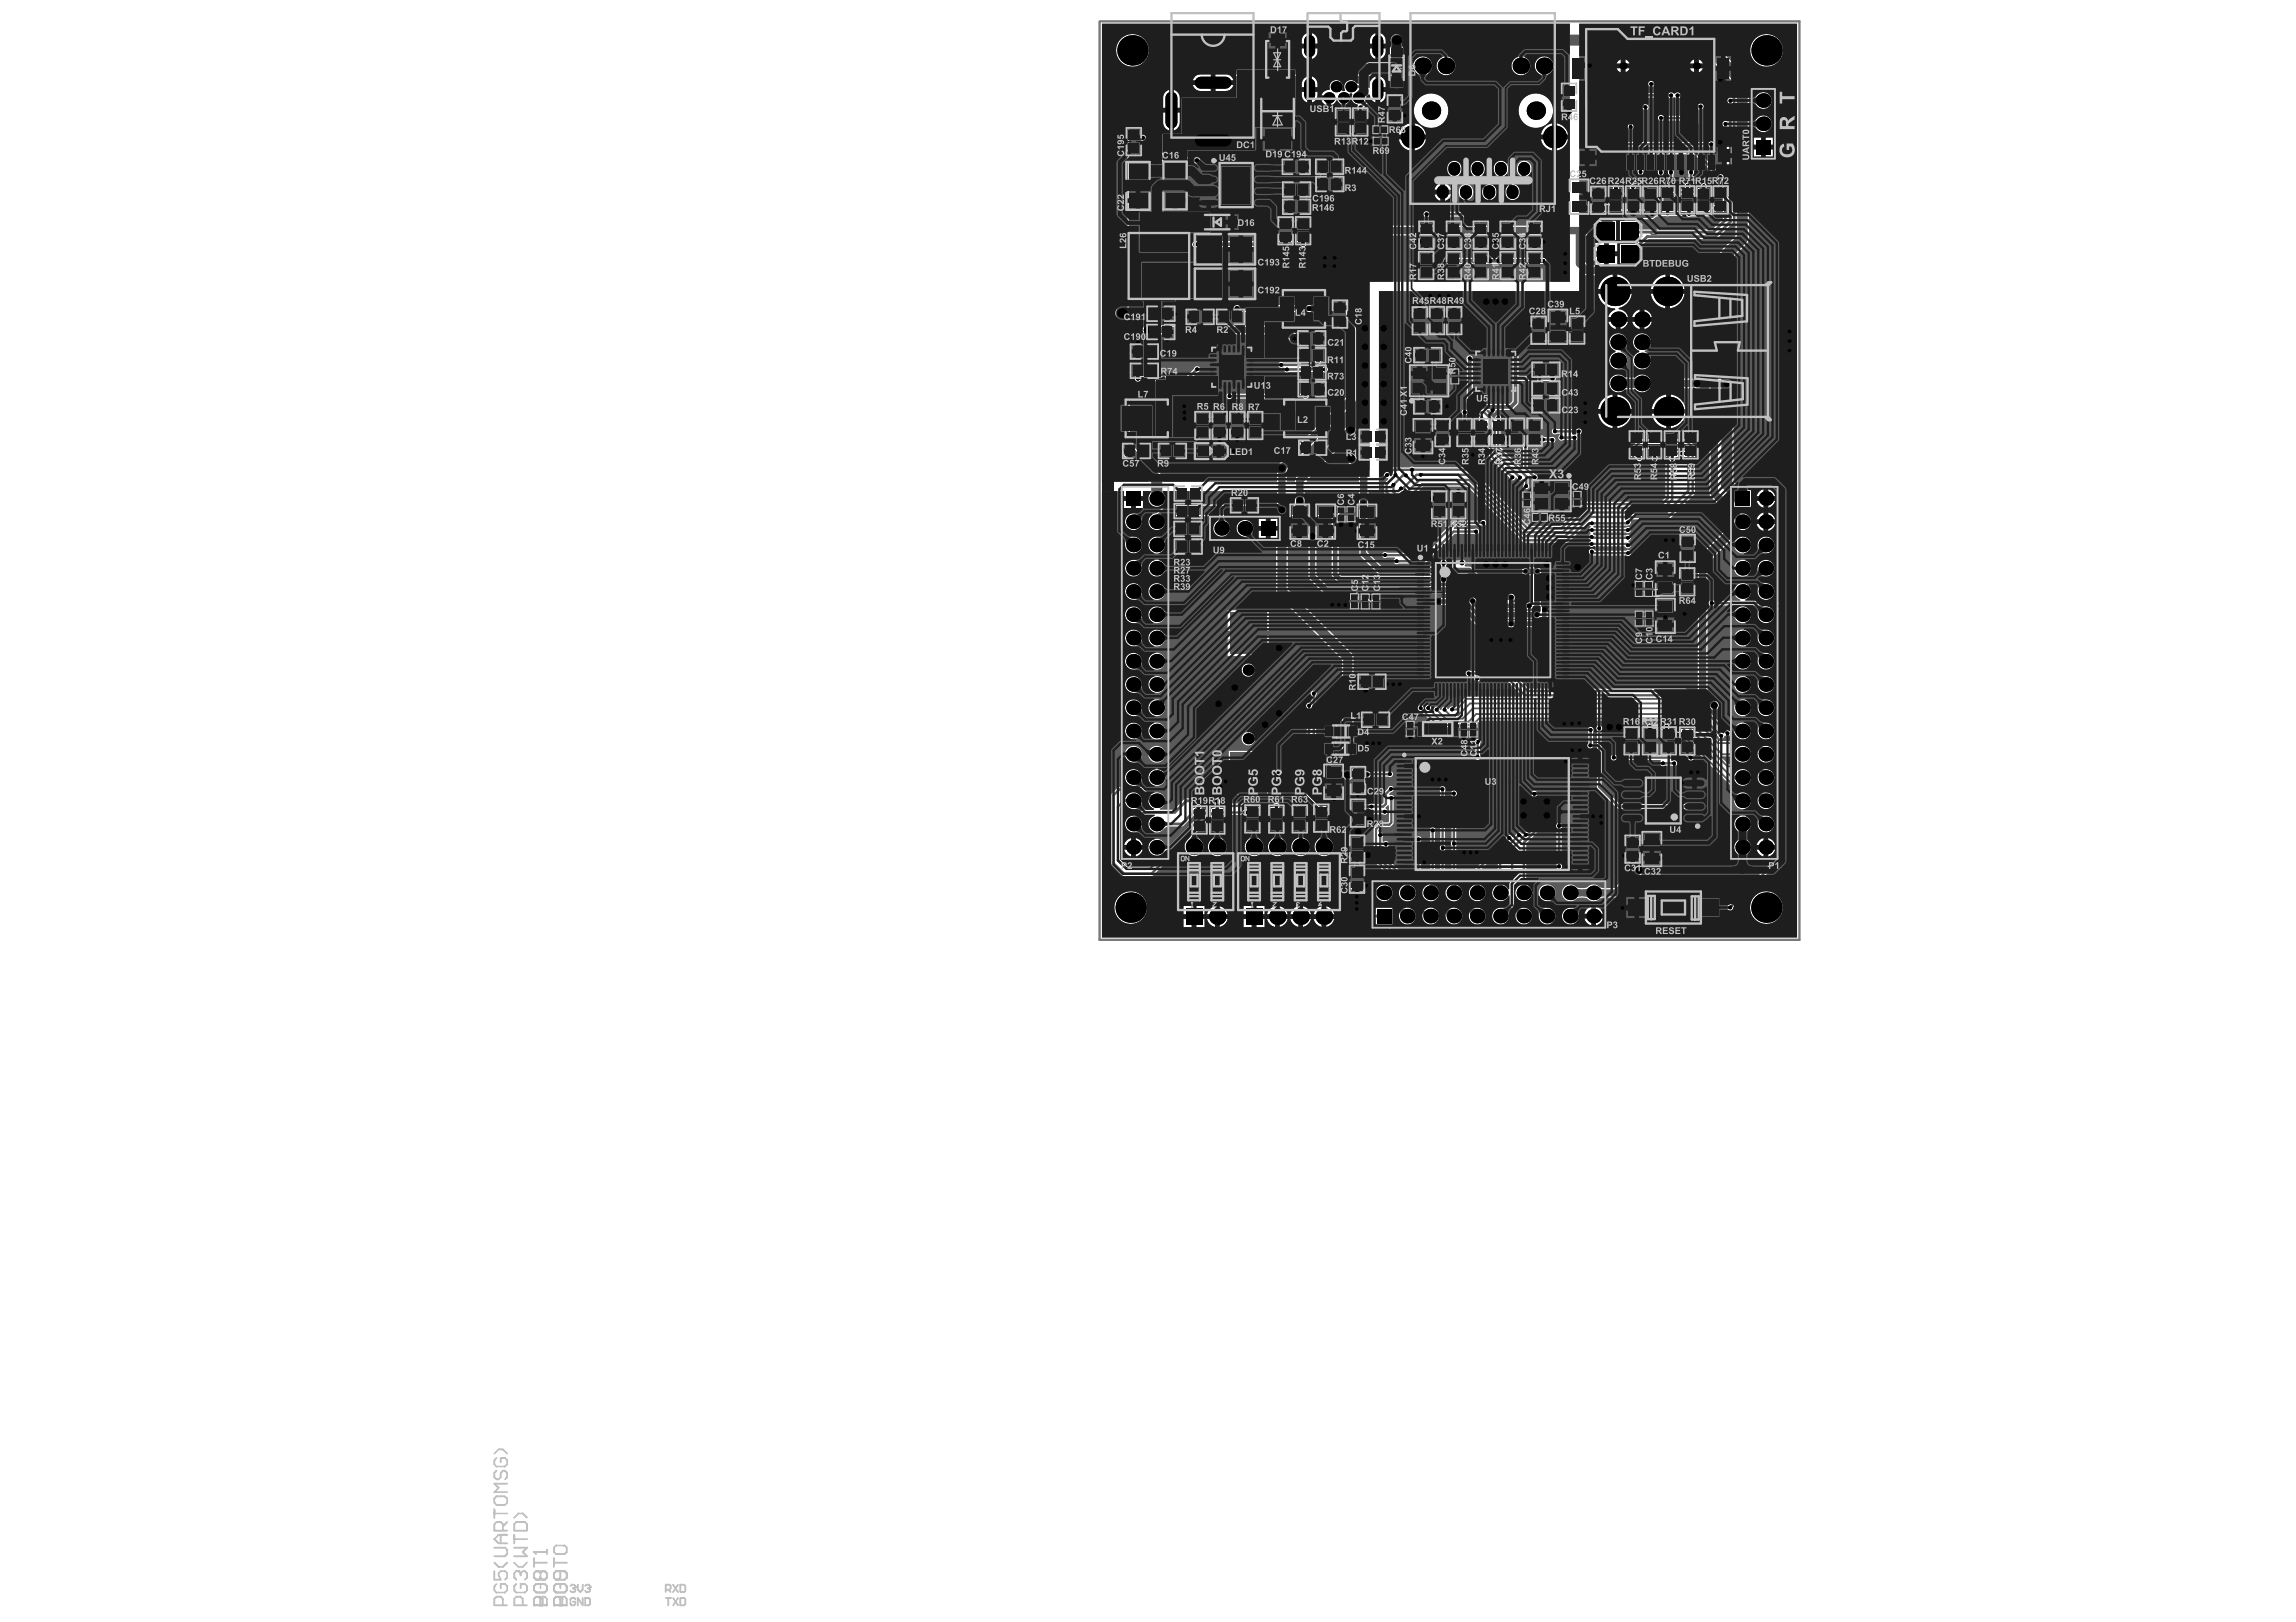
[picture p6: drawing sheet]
<svg xmlns="http://www.w3.org/2000/svg" width="297mm" height="210mm" viewBox="0 0 297 210" stroke-linecap="round" stroke-linejoin="round" font-family="sans-serif">
<path d="M163.2 12.8h4.2M163.2 17.9h4.2M164.1 12.8v-.8h2.4v.8M164.1 17.9v.7h2.4v-.7M179.7 10.4h1.9M179.7 7.2h1.9M155.9 27.8v1.9M159.1 27.8v1.9" fill="none" stroke="#5a5a5a" stroke-width=".3"/>
<path d="M200.8 64.1h-.1" fill="none" stroke="#5a5a5a" stroke-width=".13"/>
<path d="M206 32.1l.2-.2h.4l.2 .2v.2l-.8 .8h.8M206.8 30.2l-.6-.5 .8-.1-.7 1M213.3 33.5h.4M213.5 32.2h.1M213.5 32.2v1.3M213.5 32.2l-.2 .2M213.5 29.3l.2-.2h.4l.2 .2v.2M213.9 29.7h.2M214.1 29.7l.2 .2v.2l-.2 .2h-.4l-.2-.2M214.3 29.5h.1M214.3 29.5l-.2 .2" fill="none" stroke="#5a5a5a" stroke-width=".18"/>
<path d="M142.3 2.8v118.8h90.5v-118.8h-90.4" fill="none" stroke="#787878" stroke-width=".3"/>
<path d="M154.3 95.8h-1.2v3.6l.1 .1h16.6l.1-.1v-3.6h-1.2M160.3 94h2.4M161.5 92.8v2.4M162.6 85.7v1.8" fill="none" stroke="#8c8c8c" stroke-width=".18"/>
<path d="M209.8 16.6h9.6M209.8 9.4h9.6" fill="none" stroke="#8c8c8c" stroke-width=".3"/>
<g fill="#8c8c8c">
<path d="M170.1 98.6h.1l.2 .3v.1l-.2-.1v.6h-.1z"/>
<path d="M220.4 15.7h.2v.7l.2 .1 .1-.1v-.7h.2v.7l-.1 .2h-.3l-.2-.1z"/>
<path d="M221.3 15.8h.5l-.3 .8h-.1v-.1l.2-.6h-.3z"/>
<path d="M170.7 98.7l-.1 .2 .2 .1-.2 .2v.2l.7 .1v-.9zM170.8 98.8h.3v.2h-.2zM170.8 99.2l.3-.1v.3l-.3-.1z"/>
</g>
<circle cx="209" cy="15.4" r=".26" fill="none" stroke="#8c8c8c" stroke-width=".3"/>
<path d="M161.5 82.4a8.6 8.6 0 0 1 7.7 12.4 8.6 8.6 0 0 1-14.5 1.2 8.6 8.6 0 0 1 5.5-13.5l1.1-.1" fill="none" stroke="#8c8c8c" stroke-width=".18"/>
<g fill="#5a5a5a">
<path d="M145.4 103.5l.4-.2-.1 .6-.3-.1z"/>
<path d="M146.5 105.7l.6-.1 .4-.2 .2 .2-.1 .4v.5z"/>
<path d="M148.4 102.8l.4 .1 .4-.1-.4 1.2-.5-.9z"/>
<path d="M154.6 47.8l.3 .2-.1 .1-.3-.2z"/>
<path d="M159.2 51.1h.2v.3h-.2z"/>
<path d="M160.8 105h.2v.3h-.2z"/>
<path d="M164.8 104.1h.2v.4l-.2-.1z"/>
<path d="M165.9 47.1h.2v.3h-.2z"/>
<path d="M166.7 47.6h.1v.4h-.1z"/>
<path d="M168.6 51.1h.1v.3h-.1z"/>
<path d="M170.3 46.8l.2 .2-.1 .2-.2-.3z"/>
<path d="M171.1 47.6h.1v.4h-.1z"/>
<path d="M176 13.7l.1-.1 .2 .2-.1 .1z"/>
<path d="M175.3 10.7l.3 .3 .3 .1v.3l-.3 .1-.3 .2z"/>
<path d="M177.8 118.4h.3v-.1v.6v-.2h-.3z"/>
<path d="M177.6 115.3l.4-.1 .4-.3v1.3l-.5-.4-.3-.2z"/>
<path d="M179.1 109.4h.4l-.1 .2h-.3z"/>
<path d="M178.4 108.2h.3v.2h-.3z"/>
<path d="M178.8 104.9h.2v.3h-.2z"/>
<path d="M179.4 71.7h.1v.3h-.1z"/>
<path d="M179.8 103.4h.4l-.1 .2h-.3z"/>
<path d="M180.9 72.5h.1v.3h-.1z"/>
<path d="M180.3 62.5l.1-.1 .2 .2-.1 .1z"/>
<path d="M180.1 62.9h.3v.2h-.3z"/>
<path d="M181.6 61.4h.1v.3h-.1z"/>
<path d="M183.3 108.8h.4v.1h-.3z"/>
<path d="M183.8 91.9l.2-.3 .1 .2-.1 .2z"/>
<path d="M183.5 61.3h.1v.3h-.1z"/>
<path d="M184 61.3h.1v.3h-.1z"/>
<path d="M182.3 60.7l.2-.1v.4h-.1z"/>
<path d="M182.9 60.6h.1v.3h-.1z"/>
<path d="M186.5 109.9h.3v.2l-.3-.1z"/>
<path d="M186.5 109.4h.3v.1l-.3 .1z"/>
<path d="M185.2 107.6h.3v.2h-.3z"/>
<path d="M186.5 102.3h.3v.2h-.3z"/>
<path d="M185.9 92.1l.2-.3 .1 .2-.2 .2z"/>
<path d="M184.8 91.9l.2-.3 .1 .2-.2 .2z"/>
<path d="M184.7 27.5h.2v.4h-.2z"/>
<path d="M187.9 109.3h.4l-.1 .2h-.3z"/>
<path d="M187.9 108.8h.3l.1 .2h-.4z"/>
<path d="M187.9 102.9h.4l-.1 .1h-.3z"/>
<path d="M188 91.6l.2 .1v.2l-.2 .1z"/>
<path d="M186.9 92.1l.2-.3 .1 .2-.2 .2z"/>
<path d="M187 72.6l.2 .1v.3l-.2 .1z"/>
<path d="M188.7 72.7l.2-.1v.5l-.2-.1z"/>
<path d="M190 117.6l.2-.2 .3 .2h.6l-.9 .9-.1-.6z"/>
<path d="M191 97.6h.3v.2h-.3z"/>
<path d="M191 96.2h.3v.2h-.3z"/>
<path d="M191.3 87.6l.1 .1v.2l-.1 .1z"/>
<path d="M190.2 87h.1v.3h-.1z"/>
<path d="M190.6 68.6h.2v.4l-.2-.1z"/>
<path d="M189.6 53.2h.2v.3h-.2z"/>
<path d="M193.7 54.3h.3v.1h-.3z"/>
<path d="M191.7 54.4l.2-.2 .1 .1-.2 .2z"/>
<path d="M192.4 52.9l.7-.5 .7 .5h-.3l-.2 .2h-.4l-.2-.2z"/>
<path d="M192.3 25.7h.7l-.1 .1-.1 .3h-.3v-.3z"/>
<path d="M192 23.8l.3 .2h.2l-.6 .6v-.2l-.2-.3z"/>
<path d="M195 108.4l.3 .3-.2 .1-.2-.2z"/>
<path d="M195.3 61.6l.2-.2 .2 .1-.3 .3z"/>
<path d="M197.2 108l.2 .3-.1 .1-.2-.2z"/>
<path d="M198.3 102.9h.4l-.1 .2h-.3z"/>
<path d="M198.2 61.6l.2-.2 .2 .1-.3 .3z"/>
<path d="M197.3 62.6h.3v.1h-.3z"/>
<path d="M197.2 57.9h.3v.1h-.3z"/>
<path d="M199.8 56.7h.1v.3h-.1z"/>
<path d="M200.6 56.7h.1l-.1 .4-.1-.1z"/>
<path d="M202.2 56.5h.1v.3h-.1z"/>
<path d="M203.4 56.5h.1v.3h-.1z"/>
<path d="M201.3 55.7h.2v.3h-.2z"/>
<path d="M203.8 114.9l.3 .1 .4 .1v.9h-.4l-.3 .2z"/>
<path d="M204.8 115.1l.4-.1 .3-.1v1.3l-.3-.2h-.4z"/>
<path d="M205.6 96.1l.3 .1v.1h-.3z"/>
<path d="M205.6 94.6h.4l-.1 .2h-.3z"/>
<path d="M203.9 55.7h.2v.3h-.2z"/>
<path d="M206.8 114.9l.3 .1 .5 .1v.9h-.5l-.3 .2z"/>
<path d="M206.7 94.4h.4l-.1 .2h-.3z"/>
<path d="M206.1 68.4h.2v.3l-.2 .1z"/>
<path d="M206.1 67.6h.2v.3h-.2z"/>
<path d="M209 97.9h.1v.3h-.2z"/>
<path d="M210.3 71.4h.1v.4l-.1-.1z"/>
<path d="M210.3 70.2l.3 .1-.2 .3-.2-.1z"/>
<path d="M210.3 69.4h.1v.4l-.1-.1z"/>
<path d="M210.3 68.4h.1v.4l-.1-.1z"/>
<path d="M210.2 67.6l.2-.1 .1 .3-.3 .1z"/>
<path d="M208.9 24h.3v.2h-.3z"/>
<path d="M212 59h.3v.1h-.4z"/>
<path d="M211.2 24l.2-.1 .2 .2-.1 .1z"/>
<path d="M212.1 22.4h.3v.2h-.3z"/>
<path d="M211 13.4l.1 .2h.3v.4h-.3l-.1 .1z"/>
<path d="M211 12l.1 .1 .2 .1v.3h-.2l-.1 .1z"/>
<path d="M215.3 98.6h.2v.3l-.2 .1z"/>
<path d="M213.9 59.5h.3l-.1 .3-.3-.2z"/>
<path d="M213.8 19.5h.1v.3h-.1z"/>
<path d="M216.3 98.6h.1v.4l-.1-.1z"/>
<path d="M216.2 59.5h.3v.2h-.3z"/>
<path d="M217.9 12.3v.2z"/>
<path d="M215.9 12.2h.1v.3h-.1z"/>
<path d="M217.9 12.1h.2v.4l-.2-.1z"/>
<path d="M217.9 12.2l.2-.1v.5l-.2-.1z"/>
<path d="M218.4 97.9h.2v.3h-.2z"/>
<path d="M219.7 13.6h.2v.3h-.2z"/>
<path d="M219.6 13.5v.1h.3v.3l-.3 .1v.1z"/>
<path d="M222.5 94.9l.1 .1-.2 .2-.1-.1z"/>
<path d="M221.1 18.5h.1v.3h-.1z"/>
<path d="M223.8 117.2l.1-.1 .3 .2-.1 .1z"/>
<path d="M224.1 100.5l.3-.1 .2-.3v1l-.2-.3-.3-.1z"/>
<path d="M147.4 48.8h.1v.4h-.1z"/>
<path d="M163.9 99.6l.1 .2h.2v.4h-.2l-.1 .1z"/>
<path d="M177.6 104.2h.2v.3h-.2z"/>
<path d="M185.2 114.1h.3l.4 1-1.3-.4 .5-.3z"/>
<path d="M187.9 114.1h.3l.2 .3 .4 .5h-1.4l.4-.5z"/>
<path d="M190.7 22.6h.9l-.2 .1v.4h-.4l-.1-.4z"/>
<path d="M197 114.1h.3l.1 .3 .4 .5h-1.3l.4-.5z"/>
<path d="M200.6 48.9l.1-.1v.4h-.1z"/>
<path d="M210.1 48.9l.7 .1v1.2l-.7 .1z"/>
<path d="M211 49l.7-.1v1.4l-.7-.1z"/>
<path d="M211.5 31.7h.2l.3-.2 .2 .3-.3 .3v.2z"/>
<path d="M214.1 27.3l.3 .1 .7 .1v.3h-.7l-.3 .2z"/>
<path d="M214 27.4l.2 .1v.3h-.2z"/>
<path d="M215.1 15.1h.1v.3h-.2z"/>
<path d="M217.9 104.2h.2v.3h-.2z"/>
<path d="M217.3 58.5h.2v.4l-.2-.1z"/>
<path d="M217.8 15.1h.3v-.1v.6v-.1l-.3-.1z"/>
<path d="M217.8 10.7l.3-.1v-.1v.7v-.1l-.3-.1z"/>
<path d="M221.6 77.9h.2v.3h-.2z"/>
<path d="M222.2 22.8l.3-.2 .1 .1-.3 .2z"/>
<path d="M223.2 94.8l.2-.2 .1 .1-.2 .2z"/>
<path d="M224 97.5l.3-.1 .5-.4v1.3l-.5-.4-.3-.2z"/>
<path d="M149.7 66.6l.4-.4 .9 .8-.4 .5z"/>
<path d="M179.7 102.1l.2 .2-.1 .1-.2-.2z"/>
<path d="M177 100h.1l.1 .3-.1 .1z"/>
<path d="M179.5 100h.1v.3h-.1z"/>
<path d="M177.1 76.6h.5l-.1 .8h-.3z"/>
<path d="M177.2 76.9h.3l.1 .3h-.5z"/>
<path d="M179.5 61.3l.2-.1 .2 .2-.2 .2z"/>
<path d="M181.1 117.5l.3 .1h.6l-.9 1v-.6l-.2-.3z"/>
<path d="M184 117.8l.3 .1 .2-.1-.3 .8-.1-.3-.2-.2z"/>
<path d="M187 117.6l.3 .1 .6-.1-.7 1.1-.2-.6-.2-.3z"/>
<path d="M196.2 117.4l.3 .2h.6l-.9 1-.1-.6-.1-.4z"/>
<path d="M196.3 108.1l.2 .2-.1 .1-.2-.2z"/>
<path d="M191.6 67.5h.1v.3h-.1z"/>
<path d="M196.3 61.7l.2-.2 .1 .1-.2 .2z"/>
<path d="M206.1 70.2h.1v.3l-.1 .1z"/>
<path d="M206.1 69.4h.2v.3h-.3z"/>
<path d="M207.4 27.8h1a.73 .73 0 0 0 .5 .9h-1.9a.73 .73 0 0 0 .4-.9z"/>
<path d="M210.8 16.1h.3v.2h-.3z"/>
<path d="M210.7 15.8h.4v.3h-.3v-.2z"/>
<path d="M227.5 102.5l.3 .2h.6l-.9 .9v-.6l-.2-.3z"/>
<path d="M150.3 106l.4 .3 .4 .1v.4l-.3 .1-.5 .4z"/>
<path d="M146 56a3.3 3.3 0 0 0 1 2.4l-1.2 .8-1-1 .5-.5z"/>
<path d="M181.9 114.1h.3l.1 .4 .4 .3h-1.2l.3-.3z"/>
<path d="M191 114.1h.3l.1 .3 .4 .5h-1.3l.3-.5z"/>
<path d="M193.9 114.1h.3l.2 .3 .3 .4-1.3 .1 .4-.5z"/>
<path d="M205.8 29.4a.73 .73 0 0 0 .9-.5v1.9a.73 .73 0 0 0-.9-.5z"/>
<path d="M213.2 48.9l.3 .2h.4v1h-.4l-.3 .2z"/>
<path d="M227.4 99.6l.2-.2 .3 .2 .6 .1-1 .8v-.6z"/>
<path d="M227.5 96.5l.3 .1 .6 .1-.9 .9v-.6l-.2-.4z"/>
<path d="M224.3 62.6l1.2 1 .6 .1 .2-.1-1.8 1.8a2.52 2.52 0 0 0-1-1.6z"/>
<path d="M168.8 63.5h7l.1 8.3 2.5 2.5h11.4l3.3 3.4 .4 .1v.1h-.3l-3.3-3.3-.4-.1h-16l-.3-.3v-7.6a.76 .76 0 0 0 .2-.8 .76 .76 0 0 0-.7-.5h-4v-.2l.1-.3z"/>
<path d="M145.5 104h.1a1.09 1.09 0 0 0 1.8 .4 1.09 1.09 0 0 0-.4-1.8v-.1h.5l.7 .7 .7 1.2 .3 .2v.2h-1.3l-.8 .6a1.45 1.45 0 0 0-1.6 1.2 1.11 1.11 0 0 0 1.3 1.1 1.11 1.11 0 0 0 .9-1.4l.1-.5 .4-.3h1.1v.1a1.1 1.1 0 0 0-.5 1.7 1.1 1.1 0 0 0 1.8-.1l.5-.2 1.9-.1 2.2-2.1a.39 .39 0 0 0 .3-.3 .39 .39 0 0 0-.2-.4v-.1h1.3v.1l-5.7 5.8-.2-.1a1.09 1.09 0 0 0-1-1.2 1.09 1.09 0 0 0-1.1 1.1 1.09 1.09 0 0 0 1.2 1l.1 .2-1.3 1.2h-2.8l-.9-.9v-6.7zM146.9 108.4v.9h.9a1.23 1.23 0 0 0-.9-.9zM145.8 108.8l-.4 .5h.9v-.9zM146.9 109.9v.9a1.23 1.23 0 0 0 .9-.9zM145.4 109.9a1.23 1.23 0 0 0 .9 .9v-.9z"/>
<path d="M204.3 6.1h15.4l4.8 4.8v19.7l-1.7 1.7-.2 .4-.1 4.6h-.1l-2.7-2.8-.5-.1h-9.9l-.1-.1v-1.2h-2.8v1.2l-.1 .1h-.8l-.5-.6v-3.3h.8a.76 .76 0 0 1 .7 .2l.1 .4h2.5v-2.5h-.2v-.2h4.7l.3-.1 .4-.3h.8l3.1-.1 .3 .2 2.7-.1 .2-.1 .6-.6a.39 .39 0 0 0 .2-.7 .39 .39 0 0 0-.7 .2l-.5 .5-5.3-.1-.5 .1v-4.8a.39 .39 0 0 0-.3-.6 .39 .39 0 0 0-.4 .6v4.6l-.1 .1h-.2a.61 .61 0 0 0-.8-.1h-4.8l-.1-.1a.58 .58 0 0 0-.7-.6 .58 .58 0 0 0-.3 .9l-.2 .5a.75 .75 0 0 1-.3 .8h-.4v.3a.46 .46 0 0 1-.7 .3h-1.6zM219.8 7.7v.5h.5l-.2-.3zM218.8 7.9l-.2 .3h.6v-.5zM210.3 7.7v.5h.5l-.2-.3zM209.3 7.9l-.2 .3h.6v-.5zM219.8 8.8v.6l.3-.2 .2-.4zM218.6 8.8l.2 .4 .4 .2v-.6zM210.3 8.8v.6l.3-.2 .2-.4zM209.1 8.8l.2 .4 .4 .2v-.6zM210.6 9.9v.6h.7v-.6zM209.3 9.9v.6h.7v-.6zM209.3 11.1v.5h.1v4.4h1.2v.1a.43 .43 0 0 0 .1 .6 .43 .43 0 0 0 .6 0 .43 .43 0 0 0 0-.6l-.1-.7v-1.2l1.4-.1a.41 .41 0 0 0 .7-.1 .41 .41 0 0 0-.5-.5l-1.6-.1v-.7h4.8a.37 .37 0 0 0 .5-.1l.5 .1h1v2.3h-2.7a.43 .43 0 0 0-.7-.1 .43 .43 0 0 0 0 .6 .43 .43 0 0 0 .6 .1h2.6h.2v.4h1.7v-1.8l.2-.1a.4 .4 0 0 0 .5-.3 .4 .4 0 0 0-.5-.4l-.2-.1v-3.2h-1.7v.4h-.2h-4a.39 .39 0 0 0-.6 .4 .39 .39 0 0 0 .6 .3h4.2v.8l-1-.1-.5 .2a.6 .6 0 0 0-.6-.1h-4.7v-.4h.1v-.5zM213.3 19.4a.44 .44 0 0 0 .1 .5 .44 .44 0 0 0 .6 .1h5.2l3 3a.38 .38 0 0 0 .5 .3l.2 .1v5l-1.4 1.3h-9.4v-1.1h-2.5v2.5h2.3l.1 .1-.4 .4h-2v2.5h2.5v-1.9l1.1-1.3h8.7h.3l1.9-2 .1-.2v-15.5a.39 .39 0 0 0-.3-.6 .39 .39 0 0 0-.4 .6v2.4l-.1 .1a.39 .39 0 0 0-.5 .1 .39 .39 0 0 0 0 .4v6.3l-.2 .1-3.3-3.2-5.6-.1a.38 .38 0 0 0-.5 .1zM208.8 19.3l-.1 .2v4.6a.42 .42 0 0 0 .1 .6 .42 .42 0 0 0 .6-.1 .42 .42 0 0 0 0-.6v-4.4l.6-.6h11.1a.42 .42 0 0 0 .6-.1 .42 .42 0 0 0 0-.6 .42 .42 0 0 0-.6 .1h-11.2l-.3 .1zM215.9 22l-.1 .3 .1 2 .8 .9h3l.2-.1 .6-.6a.39 .39 0 0 0 .2-.7 .39 .39 0 0 0-.7 .2l-.5 .5h-1v-.1l.6-.7v-1.2a.39 .39 0 0 0-.3-.6 .39 .39 0 0 0-.4 .6v.9l-.2 .3a.39 .39 0 0 0-.3 .3 .39 .39 0 0 0 .2 .4v.1h-1.1l-.5-.4v-1.6a.39 .39 0 0 0-.1-.5 .39 .39 0 0 0-.5 0zM212 22a.36 .36 0 0 0-.1 .5v.6l-.7 .7a.42 .42 0 0 0-.4 .5 .42 .42 0 0 0 .5 .3 .42 .42 0 0 0 .4-.4l.8-.9 .1-.8a.4 .4 0 0 0-.1-.6 .4 .4 0 0 0-.5 .1zM208.1 31.4v1.1h1.1v-1.1zM206.4 31.4v1.1h1.1v-1.1z"/>
<path d="M175.4 33.1l2.7-2.6h25v6h-25.9v24.3l-.2 .1-.1-.4-1.7-1.6a.64 .64 0 0 0-.9 0 .64 .64 0 0 0 0 .9l1.5 1.4v1.1h-6.7l-.1-.1 6.2-6.1a.64 .64 0 0 0 0-.9 .64 .64 0 0 0-.9 0l-6.6 6.5-.1 .2-.1 .4h-1v-1.5l8.9-8.9zM186.9 33.5a.4 .4 0 0 0-.1 .4 .4 .4 0 0 0 .4 .3h12.4a.4 .4 0 0 0 .4-.4 .4 .4 0 0 0-.4-.4h-12.4z"/>
<path d="M146 15.8l6-6h2.5l.1 .2-.3 .4h5.3l-.3-.4 .1-.2h9.6v.2a1.14 1.14 0 0 0-.6 1.3h2.1a1.14 1.14 0 0 0-.6-1.3v-.2h7.9v.2a1.16 1.16 0 0 0-.6 1.3l-.1 .1-.5-.5h-.7l-.3-.1a.91 .91 0 0 0-1.2-.3 .91 .91 0 0 0-.4 1.2l-.1 .1h-.2l-.1-.1a.87 .87 0 0 0-.6-1.3 .87 .87 0 0 0-.9 1.1l-.2 .1a1.01 1.01 0 0 0-1 .8h1v.3h.3v.9a.96 .96 0 0 0 .7-.6h.1a.87 .87 0 0 0 1.2 .4 .87 .87 0 0 0 .4-1.2l.1-.1h.2l.1 .1a.89 .89 0 0 0 .6 1.3l.1 .2a.41 .41 0 0 0 .2 .6 .41 .41 0 0 0 .5-.4l.7-.7 .1-.4h.1l.2 .2 .5 .3v-1.7h.3v-.3h1a1.14 1.14 0 0 0-.6-1.3v-.2h1.3l.5-.1 .9-1 .1-.4v-2.2h21.6v23.1h-25.5l-3.3 3.2-.2 .5v18.5l-8.7 8.7-.2 .5v1.7h-14.7a1.05 1.05 0 0 0-.2-.9l-3.2-3.1a3.2 3.2 0 0 1-1-2.4v-15.3l-.1-.4zM198.5 8.5a1.25 1.25 0 0 0 2.5 0 1.25 1.25 0 0 0-2.5 0zM195.5 8.5a1.25 1.25 0 0 0 2.5 0 1.25 1.25 0 0 0-2.5 0zM185.8 8.5a1.25 1.25 0 0 0 2.5 0 1.25 1.25 0 0 0-2.5 0zM182.8 8.5a1.25 1.25 0 0 0 2.5 0 1.25 1.25 0 0 0-2.5 0zM157.2 11v.8h1.3a1.07 1.07 0 0 0 1.1-.8zM154.3 11a1.07 1.07 0 0 0 1 .8h1.3v-.8zM168.4 11.9a1.14 1.14 0 0 0 .7 1.4v-1.4zM178.6 11.9v1.4a1.14 1.14 0 0 0 .7-1.4zM169.7 11.9v1.4a1.14 1.14 0 0 0 .8-1.4zM170.9 13a.98 .98 0 0 0 .7 .6v-.6zM151.9 11.6v2.4h.7v-1.3a1.07 1.07 0 0 0-.7-1.1zM150.8 11.9l-.3 .5v1.6h.8v-2.4zM196.5 14.3a2.24 2.24 0 0 0 4.4 0 2.24 2.24 0 0 0-4.4 0zM182.9 14.3a2.25 2.25 0 0 0 4.5 0 2.25 2.25 0 0 0-4.5 0zM150.5 14.6v1.3a1.07 1.07 0 0 0 .8 1v-2.3zM151.9 14.6v2.3a1.07 1.07 0 0 0 .7-1v-1.3zM201.4 16v1.4h1.5a1.77 1.77 0 0 0-1.5-1.4zM183 16v1.4h1.5a1.77 1.77 0 0 0-1.5-1.4zM199.8 16.5l-.3 .5-.2 .4h1.5v-1.4l-.4 .1zM181.5 16.5l-.4 .5-.1 .4h1.4v-1.4l-.4 .1zM154.7 17.5a.93 .93 0 0 0-.2 1 .93 .93 0 0 0 .8 .6h3.2a.93 .93 0 0 0 1-.9 .93 .93 0 0 0-1-1h-3.2zM201.4 18v1.5a1.77 1.77 0 0 0 1.5-1.5zM183 18v1.5a1.77 1.77 0 0 0 1.5-1.5zM199.3 18a1.77 1.77 0 0 0 1.5 1.5v-1.5zM181 18a1.77 1.77 0 0 0 1.4 1.5v-1.5zM147.6 17.5a.39 .39 0 0 0 0 .6l3 3 4.2 .1a.4 .4 0 0 0 .5-.4 .4 .4 0 0 0-.5-.4h-3.8l-2.9-2.9a.4 .4 0 0 0-.5 0zM196.5 21.1a1.02 1.02 0 0 0-.1 1.4 1.02 1.02 0 0 0 1.4 .1 1.02 1.02 0 0 0 .1-1.4 1.02 1.02 0 0 0-1.4-.1zM193.5 21.1a1.02 1.02 0 0 0-.1 1.4 1.02 1.02 0 0 0 1.4 .1 1.02 1.02 0 0 0 .1-1.4 1.02 1.02 0 0 0-1.4-.1zM187.5 21.1a1.02 1.02 0 0 0-.1 1.4 1.02 1.02 0 0 0 1.4 .1 1.02 1.02 0 0 0 .1-1.4 1.02 1.02 0 0 0-1.4-.1zM158.8 22.4a.4 .4 0 0 0 0 .6 .4 .4 0 0 0 .6 0h.2a.39 .39 0 0 0 .6-.1h.2a.4 .4 0 0 0 .5 .1 .4 .4 0 0 0 0-.6 .4 .4 0 0 0-.5 .1l-.2-.1a.39 .39 0 0 0-.6 0h-.2a.4 .4 0 0 0-.6 0zM158.8 23.7a.4 .4 0 0 0 0 .5 .4 .4 0 0 0 .6 0h.2a.39 .39 0 0 0 .6 0h.2a.4 .4 0 0 0 .5 0 .4 .4 0 0 0 0-.5 .4 .4 0 0 0-.5 0h-.2a.39 .39 0 0 0-.6 0h-.2a.4 .4 0 0 0-.6 0zM186.9 23.7v.9h.8a1.03 1.03 0 0 0-.8-.9zM185.9 24l-.3 .6h.7v-.9zM158.8 24.9a.4 .4 0 0 0 0 .6 .4 .4 0 0 0 .6-.1l.2 .1a.39 .39 0 0 0 .6-.1h.2a.4 .4 0 0 0 .5 .1 .4 .4 0 0 0 0-.6 .4 .4 0 0 0-.5 0h-.2a.39 .39 0 0 0-.6 0h-.2a.4 .4 0 0 0-.6 0zM195 24.1a1.02 1.02 0 0 0-.1 1.4 1.02 1.02 0 0 0 1.4 .1 1.02 1.02 0 0 0 .1-1.4 1.02 1.02 0 0 0-1.4-.1zM189 24.1a1.02 1.02 0 0 0-.1 1.4 1.02 1.02 0 0 0 1.4 .1 1.02 1.02 0 0 0 .1-1.4 1.02 1.02 0 0 0-1.4-.1zM185.6 25.2a1.03 1.03 0 0 0 .7 .8v-.8zM186.9 25.2v.8a1.05 1.05 0 0 0 .8-.8zM190.5 21.1a1.28 1.28 0 0 0 .3 1.8v.5l1 1.1a1.36 1.36 0 0 0 .5 1.4v.8l-.6 .7h-6.8a.42 .42 0 0 0-.6 .1 .42 .42 0 0 0 .1 .6l7.5-.1 1.1-1v-1.2a1.09 1.09 0 0 0 .6-1.1 1.09 1.09 0 0 0-.9-.9l-.4 .1-.2-.2-.6-.6v-.2a1.24 1.24 0 0 0 .1-2 .93 .93 0 0 0-1.1 .2zM154.3 31.4a.4 .4 0 0 0 0 .5 .4 .4 0 0 0 .5 .1h13.8a.4 .4 0 0 0 .4-.4 .4 .4 0 0 0-.4-.4h-14zM159.7 39.6a.46 .46 0 0 0-.1 .5 .46 .46 0 0 0 .4 .3h9.4a.46 .46 0 0 0 .4-.5 .46 .46 0 0 0-.4-.4h-9.4zM148 42.3a.58 .58 0 0 0-.1 .6 .58 .58 0 0 0 .5 .4h17.7l.9 .9a.58 .58 0 0 0 .9 0 .58 .58 0 0 0 0-.8l-1.2-1.1-.4-.2h-17.9zM165.5 46.9a.41 .41 0 0 0 0 .6 .41 .41 0 0 0 .5 0l.1 .2a.45 .45 0 0 0 .2 .5 .45 .45 0 0 0 .5-.1h4.3a.42 .42 0 0 0 .6 0 .42 .42 0 0 0-.1-.7l-1 .1v-.2a.42 .42 0 0 0 .3-.6 .42 .42 0 0 0-.6-.2l-.3 .4h-3.9l-.3-.1zM146.9 48.7a.43 .43 0 0 0 .1 .6 .43 .43 0 0 0 .5 0h6.1l.3-.1 1-1a.42 .42 0 0 0 .3-.5 .42 .42 0 0 0-.5-.3l-1.2 1.3h-6l-.3-.1zM158.8 51a.43 .43 0 0 0 0 .6 .43 .43 0 0 0 .6 0h9.2a.42 .42 0 0 0 .6-.1 .42 .42 0 0 0-.1-.6h-9.7h-.3z"/>
<path d="M142.6 3.1h60.5v1.2h-22.4a.87 .87 0 0 0-.9 .9v2.7l-.1 .2h-28.3l-.4 .2-6.6 6.7-.1 .4v42.2l.2 .6 4.1 4-.1 .1h-5.9zM169.7 4.3v1.4h.8a1.14 1.14 0 0 0-.8-1.4zM168.7 4.5a1.29 1.29 0 0 0-.3 1.2h.7v-1.4zM178.6 4.3v1.4h.7a1.14 1.14 0 0 0-.7-1.4zM177.5 4.5a1.28 1.28 0 0 0-.3 1.2h.8v-1.4zM169.7 6.3v1.3a1.14 1.14 0 0 0 .8-1.3zM168.4 6.3a1.14 1.14 0 0 0 .7 1.3v-1.3zM178.6 6.3v1.3a1.14 1.14 0 0 0 .7-1.3zM177.2 6.3a1.14 1.14 0 0 0 .8 1.3v-1.3zM144.4 6.5a2.12 2.12 0 0 0 4.2 0 2.12 2.12 0 0 0-4.2 0z"/>
<path d="M142.6 63.5h2.8v.7h2.5v-.7h.9l-.1 .5a1.09 1.09 0 0 0 1 1.6 1.09 1.09 0 0 0 .8-1.7v-.4h14.7v1.8h-14.1a2.03 2.03 0 0 0-1.2 .9l-.2 .2a1.1 1.1 0 0 0-1.2 1.1 1.1 1.1 0 0 0 1.1 1.1 1.1 1.1 0 0 0 1.1-1.1l.7-.7h13.7v.3h-.7v2.5h.7v7.2l8.5 8.6 .1 15.1a.76 .76 0 0 0 .8 .5 .76 .76 0 0 0 .6-.8v-15.4l-8.5-8.6v-9.4h5.7v7.6l.1 .3 .8 .7h16.1l3.5 3.4 5.1 .1 .3-.2 .1 .1v.2h-5.8l-3-3-.4-.2-17.4 .1-1.4-1.5v-4.8a.58 .58 0 0 0-.5-.8 .58 .58 0 0 0-.5 .8v5.2l1.9 1.9 .3 .2h5.5v.2a.46 .46 0 0 0 0 .6 .46 .46 0 0 0 .7 0 .46 .46 0 0 0 0-.7v-.1h11.2l3.2 3.1h6.9v.1l-.1 .2h-7.3l-2.9-2.9h-2.6a.46 .46 0 0 0-.5 .4 .46 .46 0 0 0 .5 .5h2.3l2.9 2.8 7.9 .1a1.6 1.6 0 0 0 1-.9v-1.6a.45 .45 0 0 0-.7-.2h-.1v-4.4a.52 .52 0 0 0-.5-.7l-1.7 .1a.52 .52 0 0 0-.3 .5 .52 .52 0 0 0 .5 .4h.9v3.6l-.1 .1-.3-.2h-2.3v-.1h.1a.52 .52 0 0 0 .3-.6 .52 .52 0 0 0-.5-.4h-1.8l-3.3-3.3-.3-.2h-.6v-.1a.49 .49 0 0 0 0-.7 .49 .49 0 0 0-.7 0h-1.7a.46 .46 0 0 0-.7 0 .46 .46 0 0 0 0 .7v.1h-7.6l-1.9-1.9v-5.9l.2-.4v-1.6h1.3v-25.8h25.9v-2.5l.1-.1 .6 .5h.2h2.6l.1 .2-.2 .1a2.16 2.16 0 0 0-.9 1.5h4.3a2.12 2.12 0 0 0-1.1-1.6v-.2h4.7v.2l-.2 .1a2.16 2.16 0 0 0-.9 1.5h4.3a2.12 2.12 0 0 0-1.1-1.6v-.2h2.2l2.1 2.2v26.1l.2 .4 3.1 3-4.6 4.7-.2 .7v3.5h-5.4a.52 .52 0 0 0-.5 .6 .52 .52 0 0 0 .5 .5h5.4v12.5l.2 .4 1.7 1.7a.64 .64 0 0 0 .8-.3 .64 .64 0 0 0-.1-.8l-1.3-1.3v-11.4l.2 .1a.56 .56 0 0 0 .7 .2h3.3l.1 .1-.3 .1a1.09 1.09 0 0 0-.2 1.7 1.09 1.09 0 0 0 1.7-.2 1.09 1.09 0 0 0-.7-1.6l.1-.1h2.3l.1 .1-.3 .1a1.09 1.09 0 0 0-.2 1.7 1.09 1.09 0 0 0 1.7-.2 1.09 1.09 0 0 0-.7-1.6l.1-.1h.8l.6 .5v31.8l-6.4 6.3a.43 .43 0 0 0-.4 .5 .43 .43 0 0 0 .5 .3 .43 .43 0 0 0 .4-.4l6.4-6.4 .1-.2v-32l-.1-.2-.9-.8-1-.1-.1-.1 .3-.1a1.09 1.09 0 0 0 .2-1.7 1.09 1.09 0 0 0-1.7 .2 1.09 1.09 0 0 0 .7 1.6l-.1 .1h-2.3l-.1-.1 .3-.1a1.09 1.09 0 0 0 .2-1.7 1.09 1.09 0 0 0-1.7 .2 1.09 1.09 0 0 0 .7 1.6l-.1 .1h-3.4a.38 .38 0 0 0-.6 .3h-.2v-5.1l4.4-4.3a1.09 1.09 0 0 0 1.2-1.1 1.09 1.09 0 0 0-1.2-1.1l-.7-.7v-.1h1.9v-2.2h-.9l-1.3-1.1v-29l1.7-1.8 .3-.6-.1-20.6-.2-.3-5.4-5.4-.4-.2-15.9-.1v-1.2h28.2v118.2h-89.9zM226.4 6.5a2.15 2.15 0 0 0 4.3 0 2.15 2.15 0 0 0-4.3 0zM227 13a1.1 1.1 0 0 0 2.2 0 1.1 1.1 0 0 0-2.2 0zM227 16a1.1 1.1 0 0 0 2.2 0 1.1 1.1 0 0 0-2.2 0zM228.4 17.8v.9h1v-.9zM226.9 17.8v.9h.9v-.9zM228.4 19.3v1h1v-1zM226.9 19.3v1h.9v-1zM216.1 38v1.9a2.16 2.16 0 0 0 1.8-1.9zM213.6 38a2.16 2.16 0 0 0 1.8 1.9v-1.9zM212.7 40v1h1a1.29 1.29 0 0 0-1-1zM211.5 40.4l-.4 .6h1v-1zM206.8 38a2.19 2.19 0 0 0 2.1 1.9l.1 .2a1.29 1.29 0 0 0-.9 .9h2.5a1.29 1.29 0 0 0-1.2-1v-.1a2.17 2.17 0 0 0 1.7-1.9zM212.7 41.6v1a1.29 1.29 0 0 0 1-1zM211.1 41.6a1.29 1.29 0 0 0 1 1v-1zM209.6 41.6v1a1.29 1.29 0 0 0 1-1zM208.1 41.6a1.29 1.29 0 0 0 .9 1v-1zM211.6 43.5a1.16 1.16 0 0 0 .5 1.9v.2a1.16 1.16 0 0 0-.6 1.7 1.16 1.16 0 0 0 1.9 0 1.16 1.16 0 0 0-.6-1.7v-.2a1.17 1.17 0 0 0 .6-1.7 1.17 1.17 0 0 0-1.8-.2zM208.5 43.5a1.16 1.16 0 0 0 .5 1.9v.2a1.16 1.16 0 0 0-.6 1.7 1.16 1.16 0 0 0 1.9 0 1.16 1.16 0 0 0-.6-1.7v-.2a1.17 1.17 0 0 0 .6-1.7 1.17 1.17 0 0 0-1.8-.2zM208.5 48.8a1.19 1.19 0 0 0 .1 1.7 1.19 1.19 0 0 0 1.7-.1h1.2a1.41 1.41 0 0 0 1.9-.1h.5h5.6a.64 .64 0 0 0 .7-.7 .64 .64 0 0 0-.7-.6h-5.6l-.5-.1a1.38 1.38 0 0 0-1.9-.1h-1.3a1.2 1.2 0 0 0-1.7 0zM189.8 46.1l-.1 .3 .1 5.6 .1 .3 .6 .6-.1 .2-.7-.1a.42 .42 0 0 0-.5 .1 .42 .42 0 0 0 0 .6 .42 .42 0 0 0 .6 0h1.7v.1a.45 .45 0 0 0-.2 .5 .45 .45 0 0 0 .4 .3l.9 .9v3.6l2.7 2.7a.4 .4 0 0 0 .4 .4 .4 .4 0 0 0 .4-.4l.2 .1a.39 .39 0 0 0 .3 .3 .39 .39 0 0 0 .4-.2h.1v.6a.42 .42 0 0 0 .1 .6 .42 .42 0 0 0 .6 0 .42 .42 0 0 0 0-.6v-1l.1-.1 .2 .3a.42 .42 0 0 0 .5 .4 .42 .42 0 0 0 .4-.5 .42 .42 0 0 0-.4-.4l-.9-.9v-2.5a.42 .42 0 0 0-.1-.5 .42 .42 0 0 0-.6 0 .42 .42 0 0 0 0 .6v2.6l-.1 .1-2.8-2.8v-3.5a.4 .4 0 0 0-.2-.7 .4 .4 0 0 0-.5 .4l-.1 .1-1-1a.28 .28 0 0 1 .4-.1 .43 .43 0 0 0 .4 .4 .43 .43 0 0 0 .5-.4l2-.1 .7-.6 .2-.3v-2.8h4.1a.42 .42 0 0 0 .6 0 .42 .42 0 0 0 0-.6 .42 .42 0 0 0-.6 0h-4.1v-3a.4 .4 0 0 0-.4-.5 .4 .4 0 0 0-.4 .5v6.2l-.4 .4h-4.3l-.5-.4v-5.5a.42 .42 0 0 0-.2-.4 .42 .42 0 0 0-.5 .1zM216.2 51.1v1.8h1.8a2.17 2.17 0 0 0-1.8-1.8zM209.2 51.1v1.8h1.9a2.17 2.17 0 0 0-1.9-1.8zM214.3 51.7a2.1 2.1 0 0 0-.6 1.2h1.9v-1.8a2.11 2.11 0 0 0-1.3 .6zM207.4 51.7a2.1 2.1 0 0 0-.6 1.2h1.8v-1.8a2.11 2.11 0 0 0-1.2 .6zM216.2 53.5v1.9a2.17 2.17 0 0 0 1.8-1.9zM209.2 53.5v1.9a2.17 2.17 0 0 0 1.9-1.9zM213.7 53.5a2.17 2.17 0 0 0 1.9 1.9v-1.9zM206.8 53.5a2.17 2.17 0 0 0 1.8 1.9v-1.9zM200.9 55.5a.44 .44 0 0 0 0 .6 .44 .44 0 0 0 .6 0h.3v.2a.42 .42 0 0 0-.1 .6 .42 .42 0 0 0 .7 0h1.1a.4 .4 0 0 0 .5 0 .4 .4 0 0 0 0-.6v-.1a.43 .43 0 0 0 .6-.2 .43 .43 0 0 0-.1-.5 .43 .43 0 0 0-.6 0h-2.5a.38 .38 0 0 0-.5 0zM199.3 56.6a.44 .44 0 0 0 .1 .6 .44 .44 0 0 0 .6 0h.5a.44 .44 0 0 0 .6 .1 .44 .44 0 0 0 .1-.6 .44 .44 0 0 0-.7-.1h-.7a.38 .38 0 0 0-.5 0zM179.2 61.2a.4 .4 0 0 0-.1 .5 .4 .4 0 0 0 .5 .2v.1l-.5 .6v1.2l.9 1 .2 .1 2-.1 1.9-1.8h5.8l7.2 7.2h5.8l2.5-2.5 .2 .1 .2 .4a.49 .49 0 0 0 0 .8v.1a.39 .39 0 0 0-.3 .4 .39 .39 0 0 0 .3 .4v.1a.41 .41 0 0 0-.2 .6 .41 .41 0 0 0 .6 .1h4a.42 .42 0 0 0 .7 .1 .42 .42 0 0 0-.3-.7l.1-.1a.42 .42 0 0 0 .2-.7 .42 .42 0 0 0-.7 0h-3.9l-.2-.2v-.1l.2-.1h4a.42 .42 0 0 0 .6-.1 .42 .42 0 0 0 0-.5 .42 .42 0 0 0-.6 0h-4h-.1l-.1-.2 .2-.1h4a.66 .66 0 0 0 .7-.4l-.1-.2 .1-.2h5l3.3-3.3v-6l-.1-.2-.7-.8h-.2h-6.1h-.2l-1 1.1v1.7l.6 .7h2.1l.5-.5a.66 .66 0 0 0 .2-.9 .45 .45 0 0 0-.5 .1 .45 .45 0 0 0-.2 .4l-.3 .3h-1.1v-.2a.57 .57 0 0 0 .1-.6v-.7l.3-.2h5.1l.2 .2h-.1l-1.8 .1-.6 .6v5.4l-.6 .5h-9.9l-3.1 3.2h-4.2l-7.6-7.6h-7.2a.5 .5 0 0 0-.6 0h-2.2l-.6 .6zM228.8 63.3v.9h.9a1.23 1.23 0 0 0-.9-.9zM227.6 63.6l-.3 .6h.9v-.9zM228.8 64.8v.9a1.23 1.23 0 0 0 .9-.9zM227.3 64.8a1.23 1.23 0 0 0 .9 .9v-.9zM146.9 64.8v.9h1v-.9zM145.4 64.8v.9h.9v-.9zM228.8 66.3v.9h.9a1.23 1.23 0 0 0-.9-.9zM227.6 66.6l-.3 .6h.9v-.9zM178.9 71.5a.44 .44 0 0 0 .1 .6 .44 .44 0 0 0 .5 0h.9l.1 .2a.42 .42 0 0 0-.1 .6 .42 .42 0 0 0 .6 0h3.3l3.9-3.8h2.5a.42 .42 0 0 0 .6-.1 .42 .42 0 0 0-.1-.5 .42 .42 0 0 0-.6 0h-2.5v-.2l.3-.3h3.2a.42 .42 0 0 0 .6-.1 .42 .42 0 0 0 0-.6 .42 .42 0 0 0-.6 .1h-3.4l-4.2 4.1h-4.6a.38 .38 0 0 0-.5 0zM162.8 67.1v1h1v-1zM145.5 67.5a1.1 1.1 0 0 0 2.2 0 1.1 1.1 0 0 0-2.2 0zM228.8 67.8v.9a1.23 1.23 0 0 0 .9-.9zM227.3 67.8a1.23 1.23 0 0 0 .9 .9v-.9zM160 68.4a1.09 1.09 0 0 0 2.1 0 1.09 1.09 0 0 0-2.1 0zM157 68.4a1.09 1.09 0 0 0 2.1 0 1.09 1.09 0 0 0-2.1 0zM162.8 68.7v.9h1v-.9zM148.6 70.5a1.09 1.09 0 0 0 2.1 0 1.09 1.09 0 0 0-2.1 0zM145.5 70.5a1.1 1.1 0 0 0 2.2 0 1.1 1.1 0 0 0-2.2 0zM227.4 70.5a1.1 1.1 0 0 0 2.2 0 1.1 1.1 0 0 0-2.2 0zM224.4 70.5a1.09 1.09 0 0 0 2.1 0 1.09 1.09 0 0 0-2.1 0zM205.7 71.1a.42 .42 0 0 0-.1 .4 .42 .42 0 0 0 .3 .3l.2 .1h4.3a.42 .42 0 0 0 .5-.1 .42 .42 0 0 0 0-.5 .42 .42 0 0 0-.6 0l-4-.1a.4 .4 0 0 0-.6-.1zM148.6 73.5a1.09 1.09 0 0 0 2.1 0 1.09 1.09 0 0 0-2.1 0zM145.5 73.5a1.1 1.1 0 0 0 2.2 0 1.1 1.1 0 0 0-2.2 0zM227.4 73.5a1.1 1.1 0 0 0 2.2 0 1.1 1.1 0 0 0-2.2 0zM224.4 73.5a1.09 1.09 0 0 0 2.1 0 1.09 1.09 0 0 0-2.1 0zM148.6 76.5a1.09 1.09 0 0 0 2.1 0 1.09 1.09 0 0 0-2.1 0zM145.5 76.5a1.1 1.1 0 0 0 2.2 0 1.1 1.1 0 0 0-2.2 0zM148.6 79.6a1.09 1.09 0 0 0 2.1 0 1.09 1.09 0 0 0-2.1 0zM145.5 79.6a1.1 1.1 0 0 0 2.2 0 1.1 1.1 0 0 0-2.2 0zM161.8 79v2.6h2.4v-2.6zM158.8 79v2.6h2.4v-2.6zM148.6 82.6a1.09 1.09 0 0 0 2.1 0 1.09 1.09 0 0 0-2.1 0zM145.5 82.6a1.1 1.1 0 0 0 2.2 0 1.1 1.1 0 0 0-2.2 0zM227.4 82.6a1.1 1.1 0 0 0 2.2 0 1.1 1.1 0 0 0-2.2 0zM224.4 82.6a1.09 1.09 0 0 0 2.1 0 1.09 1.09 0 0 0-2.1 0zM161.8 82.2v2.7h2.4v-2.7zM158.8 82.2v2.7h2.4v-2.7zM148.6 85.6a1.09 1.09 0 0 0 2.1 0 1.09 1.09 0 0 0-2.1 0zM145.5 85.6a1.1 1.1 0 0 0 2.2 0 1.1 1.1 0 0 0-2.2 0zM227.4 85.6a1.1 1.1 0 0 0 2.2 0 1.1 1.1 0 0 0-2.2 0zM224.4 85.6a1.09 1.09 0 0 0 2.1 0 1.09 1.09 0 0 0-2.1 0zM160.6 86.7a.9 .9 0 0 0 1.8 0 .9 .9 0 0 0-1.8 0zM148.6 88.6a1.09 1.09 0 0 0 2.1 0 1.09 1.09 0 0 0-2.1 0zM145.5 88.6a1.1 1.1 0 0 0 2.2 0 1.1 1.1 0 0 0-2.2 0zM227.4 88.6a1.1 1.1 0 0 0 2.2 0 1.1 1.1 0 0 0-2.2 0zM224.4 88.6a1.09 1.09 0 0 0 2.1 0 1.09 1.09 0 0 0-2.1 0zM183.5 91.3a.4 .4 0 0 0-.1 .5 .4 .4 0 0 0 .4 .2l2 2 .2 .1h4.5l.2-.1 .8-.7h24l.2 .2v.1l-.4 .2h-1.7a.39 .39 0 0 0-.6 .3 .39 .39 0 0 0 .6 .3h2a.39 .39 0 0 0 .4-.4l.1-.1 8.5 8.5 .4 .1 .1 .1a1.09 1.09 0 0 0-.5 1.7 1.09 1.09 0 0 0 1.7 0 1.09 1.09 0 0 0-.5-1.7v-.1h1.1l.4 .5a2.55 2.55 0 0 0 .4 1.4 1.1 1.1 0 0 0 1.8-.4 1.1 1.1 0 0 0-1.2-1.5l-.6-.1-.7-.5h-2.1l-.9-.9 .1-.1 .3 .2a1.09 1.09 0 0 0 1.8 .3 1.09 1.09 0 0 0-.4-1.8v-.2h1.2l.3 .4 .1 .2a1.24 1.24 0 0 0 1.3 1.7 1.12 1.12 0 0 0 .8-1.3 1.12 1.12 0 0 0-1.2-.9l-.6-.1-.6-.5h-3.5l-.9-.9 .1-.1h1.1l.4 .1a1.28 1.28 0 0 0 2.1 .2 1.08 1.08 0 0 0-.6-1.6v-.2h1.1l.4 .5a2.55 2.55 0 0 0 .4 1.5 1.1 1.1 0 0 0 1.8-.5 1.1 1.1 0 0 0-1.2-1.4l-.6-.1-.7-.5h-4.6l-5.4-5.5v-.1h.3l5 5a.4 .4 0 0 0 .4 .3 .4 .4 0 0 0 .4-.3l.1-.1a.42 .42 0 0 0 .6-.2 .42 .42 0 0 0-.3-.6l-5.4-5.3h-20.3l-2.3-2.2-5.3-.1a.41 .41 0 0 0-.5 .1 .41 .41 0 0 0 0 .6 .41 .41 0 0 0 .6 0l.4-.1 .1 .2a.43 .43 0 0 0 .1 .5 .43 .43 0 0 0 .5 0h3.6l1.9 1.9-.1 .2h-7h-.2l-1.3 1.3h-.2a.39 .39 0 0 0-.6 .2h-.2a.4 .4 0 0 0-.5-.3 .4 .4 0 0 0-.3 .4h-.2a.4 .4 0 0 0-.4-.4 .4 .4 0 0 0-.4 .3l-.2 .1-.1-.2a.4 .4 0 0 0-.4-.4 .4 .4 0 0 0-.4 .3l-.2 .1a.39 .39 0 0 0-.3-.4 .39 .39 0 0 0-.4 .1zM169.7 89.5a.39 .39 0 0 0 0 .5v.9l-.2 .1a.4 .4 0 0 0-.5 .1 .4 .4 0 0 0 .1 .5v11.2v.2l3.9 3.9v10.4l1.6 1.5 3.3 .1 .1 .7h2.1v-2.1h-2.1l-.1 .7h-3.1l-1.2-1.2v-2.3l.1-.1 1.2 1.2h2.6l.5 .2a1.22 1.22 0 0 0 1.9 .3h.1l.1 .8 .6 .7 .2 .3a1.29 1.29 0 0 0 1.5 1.5 1.09 1.09 0 0 0 .8-1 1.09 1.09 0 0 0-.8-1.1v-.1h.5l1.1 1a1.09 1.09 0 0 0 .9 1.2 1.09 1.09 0 0 0 1.2-.8 1.09 1.09 0 0 0-.7-1.3l.1-.1h.4l.8 .5 .2 .4a1.22 1.22 0 0 0 .6 1.1 1.22 1.22 0 0 0 1.4-.1 1.08 1.08 0 0 0 .2-1.1 1.08 1.08 0 0 0-.9-.7l.1-.2h1.2l.4 .4 .1 .4a1.74 1.74 0 0 0 .6 1.4 1.1 1.1 0 0 0 1.6-.7 1.1 1.1 0 0 0-1.2-1.3l-.6-.2-.7-.6h-1.2v-.1a1.17 1.17 0 0 0 .7-1 1.17 1.17 0 0 0-.6-1.1l-.2-.5v-4.5l.1-.3-.1-.4v-5.9a.42 .42 0 0 0-.1-.5 .42 .42 0 0 0-.5 0 .42 .42 0 0 0 0 .6v5.8l-.1 .4 .1 .3v4.5l-.1 .3-.6 .9-.2-.1v-5.1a.55 .55 0 0 0 0-.7v-6.9a.42 .42 0 0 0-.1-.6 .42 .42 0 0 0-.5 .1 .42 .42 0 0 0 0 .5v7v.3v.3v5.5l-.1-.1-.5-1.3v-6.4a.41 .41 0 0 0-.1-.6 .41 .41 0 0 0-.6 .1 .41 .41 0 0 0 0 .6v6.2l-.3 .5a1.11 1.11 0 0 0-.7 1.1 1.11 1.11 0 0 0 .9 1v.2h-.6l-.5-.5v-7.4a.42 .42 0 0 0 0-.6 .42 .42 0 0 0-.6 0 .42 .42 0 0 0 0 .6v6.1l-.1 .1-.3-.3a1.38 1.38 0 0 1-.5-.9l-2.7-2.7v-1.7a.4 .4 0 0 0 0-.6 .4 .4 0 0 0-.6 0h-.1v-.6a.39 .39 0 0 0 0-.4 .39 .39 0 0 0-.4-.2l-.2-.1v-.2l.4-.4h1.1l.5-.4v-3.1a.39 .39 0 0 0 0-.5 .39 .39 0 0 0-.5-.1l-.1-.1 .3-.3a.42 .42 0 0 0 .3-.4 .42 .42 0 0 0-.4-.4 .42 .42 0 0 0-.4 .4l-.5 .5v1.3l-.2 .2h-1.1l-.5-.2v-3.4h2.3a.42 .42 0 0 0 .6-.1 .42 .42 0 0 0-.1-.6l-2.9 .1a.44 .44 0 0 0-.5 0 .44 .44 0 0 0-.1 .5l.1 4.3a1.18 1.18 0 0 0 .7 .7h1.5a.42 .42 0 0 0 .7-.1 .42 .42 0 0 0-.2-.6l-.1-.2 .3-.3h.2v2.1l-.1 .1h-1.1l-.8 .8v4.1l.1 .2 2.2 2.2v1.1h-.1a1.2 1.2 0 0 0-1.9 .2l-.4 .2h-2.4l-1.1-1.1v-7.8l-3.8-3.9v-12.5a.4 .4 0 0 0-.1-.5 .4 .4 0 0 0-.5 .1zM148.6 91.6a1.09 1.09 0 0 0 2.1 0 1.09 1.09 0 0 0-2.1 0zM145.5 91.6a1.1 1.1 0 0 0 2.2 0 1.1 1.1 0 0 0-2.2 0zM227.4 91.6a1.1 1.1 0 0 0 2.2 0 1.1 1.1 0 0 0-2.2 0zM224.4 91.6a1.09 1.09 0 0 0 2.1 0 1.09 1.09 0 0 0-2.1 0zM148.6 94.6a1.09 1.09 0 0 0 2.1 0 1.09 1.09 0 0 0-2.1 0zM145.5 94.6a1.1 1.1 0 0 0 2.2 0 1.1 1.1 0 0 0-2.2 0zM227.4 94.6a1.1 1.1 0 0 0 2.2 0 1.1 1.1 0 0 0-2.2 0zM224.4 94.6a1.09 1.09 0 0 0 2.1 0 1.09 1.09 0 0 0-2.1 0zM160.6 95.6a.9 .9 0 0 0 1.8 0 .9 .9 0 0 0-1.8 0zM205.5 94.2a.36 .36 0 0 0 0 .5v1.4a.43 .43 0 0 0-.1 .6 .43 .43 0 0 0 .6 .1 .43 .43 0 0 0 .1-.6v-1.5a.4 .4 0 0 0 0-.6 .4 .4 0 0 0-.6 .1zM190.9 95.7a.37 .37 0 0 0 0 .6v1.4a.43 .43 0 0 0 0 .5 .43 .43 0 0 0 .6 0 .43 .43 0 0 0 0-.6v-1.3a.4 .4 0 0 0-.1-.6 .4 .4 0 0 0-.5 0zM208.5 97.8a.43 .43 0 0 0 0 .5 .43 .43 0 0 0 .6 .1h5.7l.1 .1a.45 .45 0 0 0 0 .6 .45 .45 0 0 0 .6 0h.9a.41 .41 0 0 0 .5-.1 .41 .41 0 0 0 0-.5v-.1h1.6a.42 .42 0 0 0 .6-.1 .42 .42 0 0 0-.1-.6 .42 .42 0 0 0-.6 0h-9.4a.39 .39 0 0 0-.5 .1zM148.6 97.6a1.09 1.09 0 0 0 2.1 0 1.09 1.09 0 0 0-2.1 0zM145.5 97.6a1.1 1.1 0 0 0 2.2 0 1.1 1.1 0 0 0-2.2 0zM159 97.2v5.6h5v-2.4l1.4-.1a.4 .4 0 0 0 .4-.5 .4 .4 0 0 0-.6-.1l-1.2-.1v-2.4zM148.6 100.6a1.09 1.09 0 0 0 2.1 0 1.09 1.09 0 0 0-2.1 0zM145.9 99.8a1.09 1.09 0 0 0-.3 1.2 1.09 1.09 0 0 0 1 .7v.2h-1.9l-.9 .9v8.9v.2l1.5 1.4h3.8l4-3.9h.2a1.22 1.22 0 0 0 1.1 1.4 1.22 1.22 0 0 0 1.3-1.3 1.22 1.22 0 0 0-1.4-1.1l-.1-.2 2.8-2.7h3.8a.42 .42 0 0 0 .6-.1 .42 .42 0 0 0-.1-.6v-.2h3.6a.42 .42 0 0 0 .6-.1 .42 .42 0 0 0-.1-.5 .42 .42 0 0 0-.6 0h-6.9l-.1-.2a.4 .4 0 0 0 0-.4 .4 .4 0 0 0-.5-.1h-3.8l-.3 .1-1.3 1.4h-1.8l-.1-.2a1.12 1.12 0 0 0 .6-1.6 1.12 1.12 0 0 0-1.7-.3h-.3l-.9-.8h-1v-.2a1.09 1.09 0 0 0 .9-1.5 1.09 1.09 0 0 0-1.7-.4zM206.6 94a.36 .36 0 0 0 0 .5v7.5l2.6 2.6 .2 .1h8.6a.42 .42 0 0 0 .5-.1 .42 .42 0 0 0 0-.6 .42 .42 0 0 0-.6 .1h-8.3l-2.4-2.4v-7.2a.4 .4 0 0 0 0-.6 .4 .4 0 0 0-.6 .1zM227.4 106.6a1.1 1.1 0 0 0 2.2 0 1.1 1.1 0 0 0-2.2 0zM224.4 106.6a1.09 1.09 0 0 0 2.1 0 1.09 1.09 0 0 0-2.1 0zM198.2 102.4a.37 .37 0 0 0 0 .6v4.6l-.3 .2h-.2a.4 .4 0 0 0-.7 .1h-.1a.44 .44 0 0 0-.5-.2 .44 .44 0 0 0-.3 .4l-.3 .3-.2-.1a.43 .43 0 0 0-.4-.2 .43 .43 0 0 0-.4 .3l-3.9 4-.1 .2v1.4l-.2 .4a1.74 1.74 0 0 0-.5 1.4 1.1 1.1 0 0 0 1.6 .6 1.1 1.1 0 0 0 .1-1.7l-.4-.6v-1.4l2.2-2.2 .2 .1v3.4l-.1 .4a1.94 1.94 0 0 0-.6 1.4 1.09 1.09 0 0 0 1 .8 1.09 1.09 0 0 0 1.1-.8l.1 .1v1.3l.5 .5 .2 .3a2.31 2.31 0 0 0 .4 1.3 1.1 1.1 0 0 0 1.8-.4 1.1 1.1 0 0 0-1.2-1.4l-.6-.1-.5-.4v-1.1l.2-.1a1.1 1.1 0 0 0 1.6 .7 1.1 1.1 0 0 0 .1-1.8l-.4-.7 .1-4.8 1.3-1.4v-4.8a.4 .4 0 0 0 0-.6 .4 .4 0 0 0-.6 0zM228.8 108.4v.9h.9a1.23 1.23 0 0 0-.9-.9zM227.6 108.8l-.3 .5h.9v-.9zM224.4 109.6a1.09 1.09 0 0 0 2.1 0 1.09 1.09 0 0 0-2.1 0zM156.3 109.6a1.23 1.23 0 0 0 2.4 0 1.23 1.23 0 0 0-2.4 0zM170.1 109.6a1.23 1.23 0 0 0 2.4 0 1.23 1.23 0 0 0-2.4 0zM167 109.6a1.25 1.25 0 0 0 2.5 0 1.25 1.25 0 0 0-2.5 0zM164 109.6a1.25 1.25 0 0 0 2.5 0 1.25 1.25 0 0 0-2.5 0zM161 109.6a1.25 1.25 0 0 0 2.5 0 1.25 1.25 0 0 0-2.5 0zM228.8 109.9v1a1.23 1.23 0 0 0 .9-1zM227.3 109.9a1.23 1.23 0 0 0 .9 1v-1zM201.4 106.6l-.1 .3 .1 5a.39 .39 0 0 0 .3 .6 .39 .39 0 0 0 .3-.6v-4.8a.39 .39 0 0 0-.1-.5 .39 .39 0 0 0-.5 0zM202.4 114.8a1.12 1.12 0 0 0 .1 1.6 1.12 1.12 0 0 0 1.6-.2h1.1a1.34 1.34 0 0 0 2 0l2.1-.1 3.2-3a.61 .61 0 0 0 0-.9 .61 .61 0 0 0-.9 0l-2.8 2.7h-1.6a1.34 1.34 0 0 0-2 0h-.7l-.5-.1a1.2 1.2 0 0 0-1.6 0zM199.1 115.5a1.09 1.09 0 0 0 2.1 0 1.09 1.09 0 0 0-2.1 0zM206.5 117.3v1h.9a1.23 1.23 0 0 0-.9-1zM205.3 117.7l-.3 .6h.9v-1zM154.8 117.2v1.1h1v-1.1zM157.8 117.3v1h1a1.34 1.34 0 0 0-1-1zM156.5 117.6l-.4 .7h1.1v-1zM153.1 117.2v1.1h1.1v-1.1zM162.5 117.2v1.1h1.1v-1.1zM171.6 117.3v1h1a1.34 1.34 0 0 0-1-1zM170.3 117.6l-.4 .7h1.1v-1zM168.6 117.3v1h1a1.34 1.34 0 0 0-1-1zM167.3 117.6l-.4 .7h1.1v-1zM165.6 117.3v1h1a1.34 1.34 0 0 0-1-1zM164.3 117.6l-.4 .7h1.1v-1zM160.9 117.2v1.1h1v-1.1zM226.4 117.5a2.12 2.12 0 0 0 4.2 0 2.12 2.12 0 0 0-4.2 0zM144.2 117.5a2.12 2.12 0 0 0 4.2 0 2.12 2.12 0 0 0-4.2 0zM202.1 118.6a1.1 1.1 0 0 0 2.2 0 1.1 1.1 0 0 0-2.2 0zM199.1 118.6a1.09 1.09 0 0 0 2.1 0 1.09 1.09 0 0 0-2.1 0zM193 118.6a1.1 1.1 0 0 0 2.2 0 1.1 1.1 0 0 0-2.2 0zM206.5 118.9v.9a1.23 1.23 0 0 0 .9-.9zM205 118.9a1.23 1.23 0 0 0 .9 .9v-.9zM157.8 118.9v1.1a1.34 1.34 0 0 0 1-1.1zM156.1 118.9a1.34 1.34 0 0 0 1.1 1.1v-1.1zM171.6 118.9v1.1a1.34 1.34 0 0 0 1-1.1zM169.9 118.9a1.34 1.34 0 0 0 1.1 1.1v-1.1zM168.6 118.9v1.1a1.34 1.34 0 0 0 1-1.1zM166.9 118.9a1.34 1.34 0 0 0 1.1 1.1v-1.1zM165.6 118.9v1.1a1.34 1.34 0 0 0 1-1.1zM163.9 118.9a1.34 1.34 0 0 0 1.1 1.1v-1.1zM154.8 118.9v1.1h1v-1.1zM153.1 118.9v1.1h1.1v-1.1zM162.5 118.9v1.1h1.1v-1.1zM160.9 118.9v1.1h1v-1.1z"/>
</g>
<path d="M176.5 11.2l.4 .4M149.3 103.9h.1M179.3 102.7v1.3" fill="none" stroke="#5a5a5a" stroke-width=".3"/>
<path d="M165.4 99.9v.1M153.5 103.6h.8M157.4 103.6l.1 .1M176.9 100.2v.1M178.8 115.5h.3" fill="none" stroke="#5a5a5a" stroke-width=".36"/>
<path d="M154.6 31.6h.1" fill="none" stroke="#5a5a5a" stroke-width=".48"/>
<path d="M172.7 74.4l.6 .6" fill="none" stroke="#5a5a5a" stroke-width=".59"/>
<path d="M178.4 105h.7" fill="none" stroke="#5a5a5a" stroke-width=".33"/>
<circle cx="177.3" cy="76.4" r=".15" fill="#5a5a5a"/>
<g fill="none" stroke="#5a5a5a" stroke-width=".3">
<path d="M177.3 76.4v1M180.3 60.8h.5M180.5 61.5h.1M180.6 64h1.1M181.3 63.2h.2M181.5 61.5l-1.2 1.2M182.7 60.8h.1M183.3 61.4h.5M183.2 99.1h.1M191.2 98h.1M183 117.1l.9 .8M183.5 108.6h.1"/>
<path d="M184.9 118.6h.2M185.3 115.3l-.2 .2M186.7 109.7h-.1M188.1 111.5h.1M188.1 115.5h.1M189.6 117l1.5 1.6M195.3 108.4h.1"/>
</g>
<path d="M186.2 76.3h-.5" fill="none" stroke="#5a5a5a" stroke-width=".71"/>
<path d="M187.8 91.8h.7M191.4 93l-.9 .8" fill="none" stroke="#5a5a5a" stroke-width=".24"/>
<path d="M190.1 46.4h.1M190.2 52l.6 .7M193.1 52.7v.4M193.1 52.7h.1M196.1 52.1l-.6 .6M196.1 45.6h.1" fill="none" stroke="#5a5a5a" stroke-width=".48"/>
<path d="M195.5 80.7h-.6" fill="none" stroke="#5a5a5a" stroke-width=".59"/>
<circle cx="196.1" cy="45.6" r=".24" fill="#5a5a5a"/>
<path d="M196.1 45.6h.1" fill="none" stroke="#5a5a5a" stroke-width=".48"/>
<g fill="none" stroke="#5a5a5a" stroke-width=".3">
<path d="M209.9 18.7l-.8 .8M210.3 12.3h.1M217.9 12.3h.1M218.9 13.8h.1M218.9 13.8h1.1M212.2 23.2l-1 1M199.6 56.9h1.2M202 56.6h.1M211.3 59.6l.4 .5M212.2 57.2l-.9 .9M212.6 57.8l-.5 .4M214.1 59.3v.3l-.6 .5"/>
<path d="M196.6 61.8h.1M197.5 61.6v1.3M210.4 70.4l.2 .2M210.6 68.6h.1M210.6 67.6l-.1 .1M205.8 96.4l-.1 .1M208.8 98h.1M197.1 115.5h.1M198.5 107.7l-1.3 1.3"/>
</g>
<path d="M212.8 13.8l.1 .1M217 12.3h.9M201.7 108.1h.1" fill="none" stroke="#5a5a5a" stroke-width=".36"/>
<path d="M219.5 49.6h.1" fill="none" stroke="#5a5a5a" stroke-width=".95"/>
<circle cx="218.9" cy="13.8" r=".15" fill="#5a5a5a"/>
<path d="M218.8 12.3h.1M218.9 10.8l-.1 .1M148 105.1l-1.7 1.8" fill="none" stroke="#5a5a5a" stroke-width=".36"/>
<g fill="none" stroke="#5a5a5a" stroke-width=".3">
<path d="M176.9 11.6v1.4l-.9 .9M228.1 16h.2M179.4 62.7v1M180.3 62.7v1l.3 .3M222.6 95.2h.1M144.1 111.7l1.3 1.4M144.8 102.2l-.7 .7M145.4 103.6l-.8 .8M156.9 104.3l-.6 .5M178.6 106.7l-.6 .6M179.3 104l-.4 .4h-1.5M180 103.3v3.2"/>
<path d="M180.3 113.6v3.4M180.8 113.5v3l.4 .6M183.5 116.4l.7 .7M186.6 102.1h.1M186.6 102.1v7.6M188.1 106.8v2.4M188.1 111.5v4M223.8 117.4h.1"/>
</g>
<path d="M221.8 91.3h.1" fill="none" stroke="#5a5a5a" stroke-width=".71"/>
<path d="M184.8 91.6l1.7 1.8M228.5 97.6h.1M228.5 103.6h.1" fill="none" stroke="#5a5a5a" stroke-width=".24"/>
<path d="M154.9 47.8l-1.3 1.2M170.5 46.8l-.4 .4" fill="none" stroke="#5a5a5a" stroke-width=".33"/>
<path d="M165.8 66h.1" fill="none" stroke="#5a5a5a" stroke-width="1.2"/>
<circle cx="188.1" cy="106.8" r=".15" fill="#5a5a5a"/>
<g fill="none" stroke="#5a5a5a" stroke-width=".3">
<path d="M209.1 19.5v4.8M214.9 15.3h.1M228.1 13h.1M212.2 22.3v.9M192 53.4l1.4 1.3v3.8M192.9 55.4v3.6M193.8 54.1v3.9M197.3 57.7v2.9l1.3 1.2M211.3 58.1v1.5M212.1 58.2v1.1M216.2 58.7h1.5M216.3 59.4v5.3"/>
<path d="M218.4 58.2v5.3M219 57.9v5.9M190 62.7l1 1M221.4 78.1h.1M230.5 78.8v32M169.4 91.3v11.5M191.2 96v2M205.8 94.5v1.9M206.9 94.2v7.6M144.1 102.9v8.8M144.6 104.4v7M145.4 113.1h3.6"/>
<path d="M145.4 103.6h1.2M145.7 112.4h3M173.3 106.7v10.4M173.8 106.4v7.9M178 107.3v4M178.6 108.1v3.1M179.3 109.2v2.1M183.5 108.6v7.8M185.3 107.5v7.8M186.6 109.7v6.9M188.1 102.7v4.1M188.1 109.2v2.3"/>
<path d="M191.1 112.6v2.9M195.6 109.8v7.3M197.2 109l-.1 6.5M198.5 102.7v5"/>
</g>
<path d="M187.6 92.6h1.1M191 92.4l-1 1" fill="none" stroke="#5a5a5a" stroke-width=".24"/>
<path d="M190.2 46.4v5.6M196.1 45.6v6.5" fill="none" stroke="#5a5a5a" stroke-width=".48"/>
<path d="M191.2 21.8v1.5" fill="none" stroke="#5a5a5a" stroke-width=".42"/>
<path d="M192.7 24.8v2" fill="none" stroke="#5a5a5a" stroke-width=".33"/>
<path d="M172.7 66v8.4M199.8 78.9v1.2l-.6 .6" fill="none" stroke="#5a5a5a" stroke-width=".59"/>
<path d="M223.2 16v12.5M223.9 13v15.7M214.9 22.3v5.3M216.2 22.3v1.9l.6 .7M218.4 27.6l.1 .1M218.8 22.3v1.3M219.7 24.8v.1M221.9 26.9l-.7 .8M176.9 100.3v4.3M201.7 106.9v5.2" fill="none" stroke="#5a5a5a" stroke-width=".36"/>
<path d="M204.4 29.8l-.1 4.3 .9 .9M207.9 27.7v2.1M221.8 37.5v26.4M165.8 60.6v5.4M168.2 62.2v2.6M176.4 61v4.1" fill="none" stroke="#5a5a5a" stroke-width=".95"/>
<path d="M180.7 5.2v3.1M145.2 57.6l.1 .1M149.6 62v2.5" fill="none" stroke="#5a5a5a" stroke-width="1.4"/>
<path d="M165.8 66v10.6" fill="none" stroke="#5a5a5a" stroke-width="1.2"/>
<path d="M176.4 65.1v6.5" fill="none" stroke="#5a5a5a" stroke-width=".71"/>
<circle cx="145.2" cy="40.5" r=".71" fill="#5a5a5a"/>
<path d="M145.2 40.5l.1 .1M145.2 55.8v1.8M223.4 62.6h-.1M225.2 64.5h.2" fill="none" stroke="#5a5a5a" stroke-width="1.4"/>
<g fill="none" stroke="#5a5a5a" stroke-width=".3">
<path d="M174.8 11.2h1.7M210.4 12.3h5.8M211 15.6v.8M217.9 12.3h.9M191.7 54.2l1.2 1.2M201.2 55.8h3.1M202 56.6h1.7M212.2 57.2h6.1l.7 .7M212.6 57.8h5.4l.4 .4M179.4 63.7l.8 .9M179.4 61.5h.2M180.5 61.5l-1.1 1.2"/>
<path d="M181.5 61.5h.4M182 63.7l-.3 .3M182.7 60.8h7.3M183.3 61.4l-1.8 1.8M183.6 62.1h6.5M183.8 61.4h6.2M184 62.7h6M205.9 69.5l.1 .1M205.9 71.4l.2 .2M211.7 60.1h1.8M215.8 64.5l-.8 .7M216.3 64.7l-1 1.1"/>
<path d="M191.1 87.8h4M215.2 98.8h1.4M144.6 111.4l1.1 1M144.8 102.2h2.8l1.7 1.7M161.1 105.1h-4.2l-1.3 1.3M173.3 117.1l1.4 1.5h4.4M173.8 114.3l1.2 1.2h3.8M180 106.5l-.3 .2h-1.1M183 117.1h-1.8M183.9 117.9l1 .7M184.2 117.1h1.8l2.1 1.5M187.2 117h2.4"/>
<path d="M194.1 115.5h.1M195.6 117.1l1.5 1.5M196.5 108.1h.1"/>
</g>
<path d="M210.3 13.8h2.5M213.6 10.9h5.2M217.9 12.3h.9M210.8 32.9v.1M213.7 27.6h2M218.8 23.6l-.5 .4M220.4 24.1l-.7 .7M215.6 94l-2.2 .1M154.3 103.6h3.1M177.3 105h1.1" fill="none" stroke="#5a5a5a" stroke-width=".36"/>
<path d="M165.8 47.2h4.3M176.9 100.2h2.9" fill="none" stroke="#5a5a5a" stroke-width=".33"/>
<path d="M166.3 42.7l1.1 1.1" fill="none" stroke="#5a5a5a" stroke-width=".83"/>
<path d="M177.3 76.4h-5.8M181.3 76.3h4.4M186.2 76.3h2.9M193.5 77.3h2M197.4 73.9h1.5M198.8 73.9v.1M198.8 79.5l-6.5 .1M220.2 76.8h.1M220.3 72.2v.5" fill="none" stroke="#5a5a5a" stroke-width=".71"/>
<path d="M186.5 93.4h3.5M187 93h2.2M189.8 90.4l-1.3 1.4M222.8 97.6h2.8M227 96.2h-4.7M227.1 99.2h-3.6M224.1 100.6h1.5" fill="none" stroke="#5a5a5a" stroke-width=".24"/>
<path d="M186.8 75h2.7M193 78.4h4.9M191.4 80.7h3.5M199.2 80.7h-3.7" fill="none" stroke="#5a5a5a" stroke-width=".59"/>
<path d="M186.8 72.8h2.4" fill="none" stroke="#5a5a5a" stroke-width=".31"/>
<path d="M190.8 52.7h4.7" fill="none" stroke="#5a5a5a" stroke-width=".48"/>
<path d="M191.2 23.3l1.5 1.5" fill="none" stroke="#5a5a5a" stroke-width=".42"/>
<path d="M203.2 115.5h5.9" fill="none" stroke="#5a5a5a" stroke-width=".91"/>
<path d="M151.1 66l-1.5 1.5M225.4 67.5h.1" fill="none" stroke="#5a5a5a" stroke-width="1.2"/>
<circle cx="145.2" cy="55.8" r=".71" fill="#5a5a5a"/>
<path d="M147.9 17.8l2.9 3h4.1M154.6 31.6h14M187.2 33.8h12.4" fill="none" stroke="#5a5a5a" stroke-width=".48"/>
<path d="M215.7 27.6h.1M215.7 27.6h2.7M216.8 24.9h2.9M218.5 27.7h2.7M223.2 28.5l-1.5 1.5h-9.7l-1.2-.2M223.9 28.7l-2 1.9h-8.8l-2.3 2.3M161.5 100h3.9M153.5 103.6l-1.5 1.5h-4M155.1 104.5l-2.2 2.1h-3.2M176.9 104.6l.4 .4" fill="none" stroke="#5a5a5a" stroke-width=".36"/>
<g fill="none" stroke="#5a5a5a" stroke-width=".3">
<path d="M209.9 18.7h11.5M210.7 15.3l.3 .3M213.6 19.7h5.7l3.3 3.2M214.9 15.3h4M189.5 53.4h2.5M192.9 59l2.8 2.8M193.4 58.5l3.2 3.3M193.8 58l3.7 3.6M196.1 49h4.8M216.2 58.7l-.4 .4v5.4M180.3 60.8l-.7 .7M180.8 60.8h1.9"/>
<path d="M183.6 62.1l-1.6 1.6M184 62.7l-1.9 1.9h-1.9M190 60.8l7.6 7.6h4.4l3.1-3.2h9.9M190 61.4l7.5 7.5h4.7l3.1-3.1h10M190.1 62.1l7.3 7.3h5.1l3.1-3.1h10l2.8-2.8M191 68.8h-2.9l-3.9 3.8h-3.5M191 63.7l6.3 6.2h5.4l3.1-3h10l3.2-3.1M191.9 67.7h-3.6l-4.2 4.1h-4.9M205.9 70.4h4.5M205.9 68.6h4.7M205.9 67.7h4.6M206 69.6h4.6"/>
<path d="M206.1 71.6h4.5M221.4 78.1h8.3l.8 .7M170 89.8v12.8l3.8 3.8M190 87.1h5.4l2.2 2.3h20.4l5.5 5.5M195.1 87.8l2.2 2.2h20.1l5.2 5.2M208.8 98h10M155.6 106.4l-6.6 6.7M156.3 104.8l-7.6 7.6M156.9 104.3h8.2M169.4 102.8l3.9 3.9M178 111.3l2.3 2.3M178.6 111.2l2.2 2.3"/>
<path d="M179.3 111.3l2.8 2.8v1.4M179.9 102.1l-.6 .6M180.3 117l1.8 1.6M186.6 116.6l.6 .4M195.3 108.4l-4.2 4.2M196.5 108.1l-2.4 2.4v5M197.4 108l-1.8 1.8M206.9 101.8l2.5 2.6h8.8M230.5 110.8l-6.7 6.6"/>
</g>
<path d="M205.2 35h14l2.6 2.5M207.8 29.8h-30l-3 3.1v18.8l-9 8.9M213.7 27.6l-.1 .1h-5.7M174.7 55.6l-6.5 6.6M174.8 59.3l1.6 1.7M212.4 49.6h7.1M221.8 63.9l3.6 3.6-5.1 5.2v17.1l1.5 1.5" fill="none" stroke="#5a5a5a" stroke-width=".95"/>
<path d="M183.8 91.6l2.2 2.2h4.5M185.9 91.8l1.1 1.2M186.9 91.8l.7 .8M188.7 92.6l1.5-1.6h26l6.6 6.6M189.2 93l1.4-1.3h25.4l7.5 7.5M189.8 90.4h26.8l5.7 5.8M191 92.4h24.9l8.2 8.2M191.4 93h24.2l9.2 9.2h2.2l1.5 1.4M227 96.2l1.5 1.4M227.1 99.2l1.5 1.4" fill="none" stroke="#5a5a5a" stroke-width=".24"/>
<path d="M173.3 75h13.5M186.1 77.8h2.4l2.9 2.9M189.5 75l3.5 3.4" fill="none" stroke="#5a5a5a" stroke-width=".59"/>
<path d="M169.8 69.4v5.2l1.7 1.8M176.4 71.6l2.2 2.2h11.5l3.4 3.5M181.3 76.4h-4M189.1 76.3l3.2 3.3M198.8 74v5.5M214.2 76.8h6M225 67.5l-4.7 4.7" fill="none" stroke="#5a5a5a" stroke-width=".71"/>
<path d="M192.7 26.8l-.9 .9h-7.3M147.2 49h6.4M159.1 51.3h9.8M166.5 47.8h4.9" fill="none" stroke="#5a5a5a" stroke-width=".33"/>
<path d="M180.7 5.2h39.3l5.4 5.4v20.3l-2 2v29.7M180.7 8.3l-.7 .6h-28.4l-6.4 6.5v40.4M145.3 40.6v17.1l4.3 4.3M223.4 49.6v.1M223.3 62.6l1.9 1.9" fill="none" stroke="#5a5a5a" stroke-width="1.4"/>
<path d="M209.3 49.6h3.1M151.1 66h21.6M165.8 76.6l8.6 8.5v15.1" fill="none" stroke="#5a5a5a" stroke-width="1.2"/>
<path d="M160 39.9h9.4" fill="none" stroke="#5a5a5a" stroke-width=".6"/>
<path d="M212 112.6l-2.9 2.9" fill="none" stroke="#5a5a5a" stroke-width=".91"/>
<path d="M148.4 42.7h17.9" fill="none" stroke="#5a5a5a" stroke-width=".83"/>
<path d="M142.6 62.3h1.5v1.2h-1.5z" fill-rule="evenodd" fill="#5a5a5a"/>
<g fill="#000">
<circle cx="146.5" cy="6.5" r="1.96"/>
<circle cx="147.9" cy="17.8" r=".24"/>
<circle cx="171.9" cy="12.7" r=".71"/>
<circle cx="172.9" cy="11.2" r=".71"/>
<circle cx="173.8" cy="12.7" r=".71"/>
<circle cx="174.8" cy="11.2" r=".71"/>
<circle cx="175.7" cy="12.7" r=".71"/>
<circle cx="176" cy="13.9" r=".24"/>
<circle cx="177.4" cy="18.3" r=".24"/>
<circle cx="180.7" cy="5.2" r=".6"/>
<circle cx="181.7" cy="15" r=".24"/>
<circle cx="182.7" cy="17.7" r="1.48"/>
<circle cx="184.1" cy="8.5" r="1.07"/>
<circle cx="185.1" cy="14.3" r="1.19"/>
<circle cx="187.1" cy="8.5" r="1.07"/>
<circle cx="196.8" cy="8.5" r="1.07"/>
<circle cx="198.7" cy="14.3" r="1.19"/>
<circle cx="199.8" cy="8.5" r="1.07"/>
<circle cx="201.1" cy="17.7" r="1.48"/>
<circle cx="203" cy="14.5" r=".24"/>
<circle cx="205.7" cy="8.5" r=".3"/>
<circle cx="210" cy="8.5" r=".45"/>
<circle cx="211" cy="16.4" r=".24"/>
<circle cx="212.9" cy="13.9" r=".24"/>
<circle cx="213.6" cy="19.7" r=".24"/>
<circle cx="213.6" cy="10.9" r=".24"/>
<circle cx="214.9" cy="15.3" r=".24"/>
<circle cx="216.2" cy="12.3" r=".24"/>
<circle cx="217" cy="12.3" r=".24"/>
<circle cx="219.5" cy="8.5" r=".45"/>
<circle cx="220" cy="13.8" r=".24"/>
<circle cx="221.4" cy="18.7" r=".24"/>
<circle cx="222.5" cy="10.3" r=".3"/>
<circle cx="222.5" cy="18.4" r=".3"/>
<circle cx="223.2" cy="16" r=".24"/>
<circle cx="223.9" cy="13" r=".24"/>
<circle cx="228.1" cy="16" r=".94"/>
<circle cx="228.1" cy="13" r=".94"/>
<circle cx="228.5" cy="6.5" r="1.96"/>
<circle cx="154.6" cy="31.6" r=".24"/>
<circle cx="154.9" cy="20.8" r=".24"/>
<circle cx="159.1" cy="22.7" r=".24"/>
<circle cx="159.1" cy="23.9" r=".24"/>
<circle cx="159.1" cy="25.2" r=".24"/>
<circle cx="159.9" cy="23.9" r=".24"/>
<circle cx="159.9" cy="25.2" r=".24"/>
<circle cx="159.9" cy="22.7" r=".24"/>
<circle cx="160" cy="39.9" r=".3"/>
<circle cx="160.7" cy="23.9" r=".24"/>
<circle cx="160.7" cy="22.7" r=".24"/>
<circle cx="160.7" cy="25.2" r=".24"/>
<circle cx="168.6" cy="31.6" r=".24"/>
<circle cx="169.4" cy="39.9" r=".3"/>
<circle cx="171.4" cy="34.4" r=".24"/>
<circle cx="171.4" cy="33.4" r=".24"/>
<circle cx="172.6" cy="34.4" r=".24"/>
<circle cx="172.7" cy="33.4" r=".24"/>
<circle cx="183.6" cy="31.3" r=".24"/>
<circle cx="183.7" cy="39.7" r=".24"/>
<circle cx="184.5" cy="27.7" r=".24"/>
<circle cx="185" cy="38.3" r=".24"/>
<circle cx="186.2" cy="38.3" r=".24"/>
<circle cx="187" cy="31.3" r=".24"/>
<circle cx="187.2" cy="33.8" r=".24"/>
<circle cx="187.4" cy="38.3" r=".24"/>
<circle cx="192.3" cy="39" r=".42"/>
<circle cx="192.7" cy="33.8" r=".24"/>
<circle cx="193.3" cy="31.3" r=".24"/>
<circle cx="193.5" cy="39" r=".42"/>
<circle cx="193.9" cy="33.8" r=".24"/>
<circle cx="194.7" cy="39" r=".42"/>
<circle cx="199.6" cy="33.8" r=".24"/>
<circle cx="199.7" cy="31.3" r=".24"/>
<circle cx="202.5" cy="32.9" r=".24"/>
<circle cx="202.5" cy="35.3" r=".24"/>
<circle cx="202.5" cy="34.1" r=".24"/>
<circle cx="207.9" cy="26.9" r=".42"/>
<circle cx="208.9" cy="37.7" r="1.9"/>
<circle cx="209.1" cy="24.3" r=".24"/>
<circle cx="211.2" cy="24.2" r=".24"/>
<circle cx="211.3" cy="27.5" r=".3"/>
<circle cx="212.2" cy="22.3" r=".24"/>
<circle cx="213.7" cy="27.6" r=".3"/>
<circle cx="214.9" cy="22.3" r=".24"/>
<circle cx="215.7" cy="27.6" r=".24"/>
<circle cx="215.8" cy="37.7" r="1.9"/>
<circle cx="216.2" cy="22.3" r=".24"/>
<circle cx="217.6" cy="22.3" r=".3"/>
<circle cx="218.3" cy="24" r=".24"/>
<circle cx="218.5" cy="27.7" r=".24"/>
<circle cx="218.8" cy="22.3" r=".24"/>
<circle cx="220.4" cy="24.1" r=".24"/>
<circle cx="221.9" cy="26.9" r=".24"/>
<circle cx="222.6" cy="22.9" r=".24"/>
<circle cx="145.2" cy="40.5" r=".6"/>
<circle cx="147.2" cy="49" r=".24"/>
<circle cx="147.2" cy="44.4" r=".24"/>
<circle cx="148.4" cy="42.7" r=".42"/>
<circle cx="151" cy="44" r=".24"/>
<circle cx="152" cy="40.6" r=".24"/>
<circle cx="153.2" cy="52.6" r=".24"/>
<circle cx="153.2" cy="54.2" r=".24"/>
<circle cx="153.2" cy="53.4" r=".24"/>
<circle cx="153.5" cy="41" r=".24"/>
<circle cx="154.9" cy="47.8" r=".24"/>
<circle cx="157.8" cy="56.9" r=".3"/>
<circle cx="158.5" cy="47.5" r=".24"/>
<circle cx="158.5" cy="46.5" r=".24"/>
<circle cx="158.5" cy="48.4" r=".24"/>
<circle cx="159.1" cy="51.3" r=".24"/>
<circle cx="159.3" cy="48.4" r=".24"/>
<circle cx="159.4" cy="47.5" r=".24"/>
<circle cx="159.4" cy="46.5" r=".24"/>
<circle cx="159.7" cy="58.4" r=".3"/>
<circle cx="160.1" cy="56.9" r=".3"/>
<circle cx="160.3" cy="47.5" r=".24"/>
<circle cx="160.3" cy="46.5" r=".24"/>
<circle cx="160.3" cy="48.4" r=".24"/>
<circle cx="165.8" cy="47.2" r=".24"/>
<circle cx="166.5" cy="47.8" r=".24"/>
<circle cx="167.4" cy="43.8" r=".24"/>
<circle cx="168.9" cy="51.3" r=".24"/>
<circle cx="170.5" cy="46.8" r=".24"/>
<circle cx="171.4" cy="47.8" r=".24"/>
<circle cx="174.7" cy="55.6" r=".42"/>
<circle cx="174.8" cy="59.3" r=".42"/>
<circle cx="176.6" cy="52.1" r=".42"/>
<circle cx="176.6" cy="54.5" r=".42"/>
<circle cx="176.6" cy="44.9" r=".42"/>
<circle cx="176.6" cy="47.3" r=".42"/>
<circle cx="176.6" cy="42.5" r=".42"/>
<circle cx="176.6" cy="49.7" r=".42"/>
<circle cx="179" cy="54.5" r=".42"/>
<circle cx="179" cy="52.1" r=".42"/>
<circle cx="179" cy="42.5" r=".42"/>
<circle cx="179" cy="44.9" r=".42"/>
<circle cx="179" cy="47.3" r=".42"/>
<circle cx="179" cy="49.7" r=".42"/>
<circle cx="184.1" cy="59" r=".24"/>
<circle cx="185.5" cy="53.5" r=".24"/>
<circle cx="185.8" cy="57.7" r=".24"/>
<circle cx="187" cy="40.7" r=".24"/>
<circle cx="187.2" cy="52.6" r=".24"/>
<circle cx="189.4" cy="58.8" r=".24"/>
<circle cx="189.5" cy="53.4" r=".24"/>
<circle cx="190.1" cy="46.4" r=".24"/>
<circle cx="190.5" cy="58.8" r=".24"/>
<circle cx="191.7" cy="54.2" r=".24"/>
<circle cx="192.6" cy="48.6" r=".24"/>
<circle cx="192.6" cy="47.3" r=".24"/>
<circle cx="193.1" cy="53.1" r=".24"/>
<circle cx="193.5" cy="48.6" r=".24"/>
<circle cx="193.5" cy="47.3" r=".24"/>
<circle cx="193.8" cy="54.1" r=".24"/>
<circle cx="194.4" cy="48.6" r=".24"/>
<circle cx="194.4" cy="47.3" r=".24"/>
<circle cx="194.9" cy="56.8" r=".24"/>
<circle cx="196.1" cy="45.6" r=".24"/>
<circle cx="197.3" cy="57.7" r=".24"/>
<circle cx="198" cy="41.9" r=".24"/>
<circle cx="199.6" cy="56.9" r=".24"/>
<circle cx="200.8" cy="51.3" r=".24"/>
<circle cx="200.8" cy="56.9" r=".24"/>
<circle cx="200.9" cy="49" r=".24"/>
<circle cx="201.2" cy="55.8" r=".24"/>
<circle cx="201.5" cy="40" r=".24"/>
<circle cx="202" cy="56.6" r=".24"/>
<circle cx="203.7" cy="56.6" r=".24"/>
<circle cx="204.3" cy="55.8" r=".24"/>
<circle cx="205.1" cy="53.4" r=".24"/>
<circle cx="205.1" cy="54.6" r=".24"/>
<circle cx="205.1" cy="52.2" r=".24"/>
<circle cx="208.9" cy="53.2" r="1.9"/>
<circle cx="209.3" cy="44.3" r="1.01"/>
<circle cx="209.3" cy="49.6" r="1.01"/>
<circle cx="209.3" cy="46.7" r="1.01"/>
<circle cx="209.3" cy="41.3" r="1.01"/>
<circle cx="212.1" cy="59.3" r=".24"/>
<circle cx="212.4" cy="49.6" r="1.01"/>
<circle cx="212.4" cy="44.3" r="1.01"/>
<circle cx="212.4" cy="46.7" r="1.01"/>
<circle cx="212.4" cy="41.3" r="1.01"/>
<circle cx="214.1" cy="59.3" r=".24"/>
<circle cx="215.9" cy="53.2" r="1.9"/>
<circle cx="216.3" cy="59.4" r=".24"/>
<circle cx="217.7" cy="58.7" r=".24"/>
<circle cx="219.6" cy="49.6" r=".42"/>
<circle cx="223.4" cy="49.7" r=".42"/>
<circle cx="231.5" cy="42.9" r=".24"/>
<circle cx="231.5" cy="44.1" r=".24"/>
<circle cx="231.5" cy="45.4" r=".24"/>
<circle cx="146.6" cy="76.5" r=".94"/>
<circle cx="146.6" cy="70.5" r=".94"/>
<circle cx="146.6" cy="73.5" r=".94"/>
<circle cx="146.6" cy="79.6" r=".94"/>
<circle cx="146.6" cy="67.5" r=".94"/>
<circle cx="149.6" cy="73.5" r=".94"/>
<circle cx="149.6" cy="76.5" r=".94"/>
<circle cx="149.6" cy="79.6" r=".94"/>
<circle cx="149.6" cy="64.5" r=".94"/>
<circle cx="149.6" cy="70.5" r=".94"/>
<circle cx="149.6" cy="67.5" r=".94"/>
<circle cx="158" cy="68.4" r=".94"/>
<circle cx="161.1" cy="68.4" r=".94"/>
<circle cx="165.8" cy="60.6" r=".42"/>
<circle cx="165.8" cy="66" r=".42"/>
<circle cx="168.1" cy="69.7" r=".24"/>
<circle cx="168.2" cy="64.8" r=".42"/>
<circle cx="169.8" cy="69.4" r=".42"/>
<circle cx="171.5" cy="69.9" r=".3"/>
<circle cx="172.4" cy="78.3" r=".24"/>
<circle cx="172.7" cy="66" r=".42"/>
<circle cx="173.2" cy="78.3" r=".24"/>
<circle cx="173.5" cy="67.9" r=".3"/>
<circle cx="174" cy="78.3" r=".24"/>
<circle cx="174.8" cy="67.9" r=".3"/>
<circle cx="175.6" cy="68.7" r=".3"/>
<circle cx="176.4" cy="65.1" r=".24"/>
<circle cx="177.3" cy="77.4" r=".3"/>
<circle cx="179.2" cy="71.8" r=".24"/>
<circle cx="179.4" cy="61.5" r=".24"/>
<circle cx="180.3" cy="62.7" r=".24"/>
<circle cx="180.5" cy="61.5" r=".24"/>
<circle cx="180.7" cy="72.6" r=".24"/>
<circle cx="181.3" cy="63.2" r=".24"/>
<circle cx="181.9" cy="61.5" r=".24"/>
<circle cx="182.7" cy="60.8" r=".24"/>
<circle cx="183.8" cy="61.4" r=".24"/>
<circle cx="185.3" cy="64.5" r=".24"/>
<circle cx="186.1" cy="77.8" r=".3"/>
<circle cx="186.8" cy="72.9" r=".3"/>
<circle cx="186.8" cy="75" r=".3"/>
<circle cx="188.7" cy="63.6" r=".24"/>
<circle cx="189.2" cy="72.8" r=".3"/>
<circle cx="190.5" cy="77.8" r=".3"/>
<circle cx="191" cy="68.8" r=".24"/>
<circle cx="191.9" cy="67.7" r=".24"/>
<circle cx="192.3" cy="73" r=".42"/>
<circle cx="193.5" cy="73" r=".42"/>
<circle cx="194.7" cy="73" r=".42"/>
<circle cx="195.5" cy="77.3" r=".3"/>
<circle cx="195.7" cy="61.8" r=".24"/>
<circle cx="196.6" cy="61.8" r=".24"/>
<circle cx="197.4" cy="73.9" r=".24"/>
<circle cx="197.5" cy="62.9" r=".24"/>
<circle cx="197.8" cy="78.4" r=".3"/>
<circle cx="198.6" cy="61.8" r=".24"/>
<circle cx="198.8" cy="79.5" r=".3"/>
<circle cx="198.9" cy="73.9" r=".24"/>
<circle cx="199.5" cy="62.3" r=".24"/>
<circle cx="199.8" cy="78.9" r=".3"/>
<circle cx="200.1" cy="73" r=".42"/>
<circle cx="200.4" cy="76" r=".42"/>
<circle cx="200.4" cy="74.8" r=".42"/>
<circle cx="200.4" cy="77.2" r=".42"/>
<circle cx="202.1" cy="66.2" r=".24"/>
<circle cx="204.1" cy="73.4" r=".42"/>
<circle cx="205.9" cy="69.5" r=".24"/>
<circle cx="205.9" cy="70.4" r=".24"/>
<circle cx="205.9" cy="71.4" r=".24"/>
<circle cx="205.9" cy="67.7" r=".24"/>
<circle cx="205.9" cy="68.6" r=".24"/>
<circle cx="210.6" cy="69.6" r=".24"/>
<circle cx="210.6" cy="68.6" r=".24"/>
<circle cx="210.6" cy="70.6" r=".24"/>
<circle cx="210.6" cy="67.6" r=".24"/>
<circle cx="210.6" cy="71.6" r=".24"/>
<circle cx="211.3" cy="75.7" r=".24"/>
<circle cx="214.2" cy="76.8" r=".3"/>
<circle cx="215.4" cy="72.7" r=".24"/>
<circle cx="215.5" cy="79.9" r=".24"/>
<circle cx="215.5" cy="69.9" r=".24"/>
<circle cx="216.5" cy="69.9" r=".24"/>
<circle cx="217.9" cy="79.4" r=".24"/>
<circle cx="221.4" cy="78.1" r=".24"/>
<circle cx="225.4" cy="73.5" r=".94"/>
<circle cx="225.4" cy="67.5" r=".94"/>
<circle cx="225.4" cy="76.5" r=".94"/>
<circle cx="225.4" cy="70.5" r=".94"/>
<circle cx="225.4" cy="79.6" r=".94"/>
<circle cx="228.5" cy="76.5" r=".94"/>
<circle cx="228.5" cy="73.5" r=".94"/>
<circle cx="228.5" cy="79.6" r=".94"/>
<circle cx="228.5" cy="67.5" r=".94"/>
<circle cx="228.5" cy="64.5" r=".94"/>
<circle cx="228.5" cy="70.5" r=".94"/>
<circle cx="146.6" cy="94.6" r=".94"/>
<circle cx="146.6" cy="91.6" r=".94"/>
<circle cx="146.6" cy="97.6" r=".94"/>
<circle cx="146.6" cy="85.6" r=".94"/>
<circle cx="146.6" cy="88.6" r=".94"/>
<circle cx="146.6" cy="82.6" r=".94"/>
<circle cx="149.6" cy="91.6" r=".94"/>
<circle cx="149.6" cy="94.6" r=".94"/>
<circle cx="149.6" cy="82.6" r=".94"/>
<circle cx="149.6" cy="85.6" r=".94"/>
<circle cx="149.6" cy="97.6" r=".94"/>
<circle cx="149.6" cy="88.6" r=".94"/>
<circle cx="157.6" cy="91.1" r=".42"/>
<circle cx="159.8" cy="89" r=".42"/>
<circle cx="161.5" cy="86.7" r=".71"/>
<circle cx="161.5" cy="95.6" r=".71"/>
<circle cx="163.7" cy="93.8" r=".42"/>
<circle cx="165.4" cy="99.9" r=".24"/>
<circle cx="165.5" cy="92.3" r=".42"/>
<circle cx="165.5" cy="83.9" r=".42"/>
<circle cx="169.4" cy="91.3" r=".24"/>
<circle cx="170" cy="89.8" r=".24"/>
<circle cx="176.7" cy="89.4" r=".3"/>
<circle cx="176.9" cy="96.2" r=".24"/>
<circle cx="177.6" cy="96.2" r=".24"/>
<circle cx="178.4" cy="96.2" r=".24"/>
<circle cx="179.4" cy="88.5" r=".24"/>
<circle cx="180.3" cy="88.6" r=".24"/>
<circle cx="181.1" cy="88.6" r=".24"/>
<circle cx="182.4" cy="95.5" r=".24"/>
<circle cx="183.2" cy="99.1" r=".24"/>
<circle cx="183.8" cy="91.6" r=".24"/>
<circle cx="184.8" cy="91.6" r=".24"/>
<circle cx="185.9" cy="91.8" r=".24"/>
<circle cx="186.9" cy="91.8" r=".24"/>
<circle cx="187.8" cy="91.8" r=".24"/>
<circle cx="189.4" cy="95.5" r=".24"/>
<circle cx="190" cy="87.1" r=".24"/>
<circle cx="190.6" cy="95.5" r=".24"/>
<circle cx="191.1" cy="87.8" r=".24"/>
<circle cx="191.2" cy="98" r=".24"/>
<circle cx="191.2" cy="96" r=".24"/>
<circle cx="192.9" cy="82.8" r=".24"/>
<circle cx="194.2" cy="82.8" r=".24"/>
<circle cx="195.4" cy="82.8" r=".24"/>
<circle cx="195.5" cy="80.8" r=".3"/>
<circle cx="202.4" cy="93.7" r=".24"/>
<circle cx="202.6" cy="98.5" r=".24"/>
<circle cx="203.4" cy="93.6" r=".24"/>
<circle cx="203.4" cy="97.1" r=".24"/>
<circle cx="204.3" cy="93.6" r=".24"/>
<circle cx="204.4" cy="97.1" r=".24"/>
<circle cx="205.7" cy="96.5" r=".24"/>
<circle cx="205.8" cy="94.5" r=".24"/>
<circle cx="206.9" cy="94.2" r=".24"/>
<circle cx="208.3" cy="94.1" r=".42"/>
<circle cx="208.8" cy="98" r=".24"/>
<circle cx="209.5" cy="94.1" r=".42"/>
<circle cx="213.3" cy="81.3" r=".24"/>
<circle cx="213.4" cy="94.1" r=".24"/>
<circle cx="215.2" cy="98.8" r=".24"/>
<circle cx="215.6" cy="94" r=".24"/>
<circle cx="216.6" cy="98.8" r=".24"/>
<circle cx="218.8" cy="98" r=".24"/>
<circle cx="218.8" cy="100" r=".24"/>
<circle cx="219.6" cy="99.9" r=".24"/>
<circle cx="221.8" cy="91.3" r=".42"/>
<circle cx="222.7" cy="95.2" r=".24"/>
<circle cx="223.5" cy="94.9" r=".24"/>
<circle cx="225.4" cy="94.6" r=".94"/>
<circle cx="225.4" cy="91.6" r=".94"/>
<circle cx="225.4" cy="97.6" r=".94"/>
<circle cx="225.4" cy="85.6" r=".94"/>
<circle cx="225.4" cy="88.6" r=".94"/>
<circle cx="225.4" cy="82.6" r=".94"/>
<circle cx="228.5" cy="91.6" r=".94"/>
<circle cx="228.5" cy="94.6" r=".94"/>
<circle cx="228.5" cy="97.6" r=".94"/>
<circle cx="228.5" cy="85.6" r=".94"/>
<circle cx="228.5" cy="82.6" r=".94"/>
<circle cx="228.5" cy="88.6" r=".94"/>
<circle cx="146.3" cy="117.5" r="1.96"/>
<circle cx="146.6" cy="103.6" r=".94"/>
<circle cx="146.6" cy="106.6" r=".94"/>
<circle cx="146.6" cy="100.6" r=".94"/>
<circle cx="146.6" cy="109.6" r=".94"/>
<circle cx="149.6" cy="103.6" r=".94"/>
<circle cx="149.6" cy="100.6" r=".94"/>
<circle cx="149.6" cy="106.6" r=".94"/>
<circle cx="149.6" cy="109.6" r=".94"/>
<circle cx="154.5" cy="109.6" r="1.07"/>
<circle cx="155.1" cy="104.5" r=".24"/>
<circle cx="157.5" cy="103.7" r=".24"/>
<circle cx="157.5" cy="118.6" r="1.07"/>
<circle cx="157.5" cy="109.6" r="1.07"/>
<circle cx="157.9" cy="101.8" r=".24"/>
<circle cx="158.5" cy="101.1" r=".24"/>
<circle cx="161.1" cy="105.1" r=".24"/>
<circle cx="162.2" cy="109.6" r="1.07"/>
<circle cx="165.1" cy="104.3" r=".24"/>
<circle cx="165.3" cy="118.6" r="1.07"/>
<circle cx="165.3" cy="109.6" r="1.07"/>
<circle cx="168.3" cy="109.6" r="1.07"/>
<circle cx="168.3" cy="118.6" r="1.07"/>
<circle cx="171.3" cy="118.6" r="1.07"/>
<circle cx="171.3" cy="109.6" r="1.07"/>
<circle cx="172.6" cy="103.4" r=".24"/>
<circle cx="174.3" cy="100.3" r=".42"/>
<circle cx="175.5" cy="116.1" r=".24"/>
<circle cx="175.5" cy="117.6" r=".24"/>
<circle cx="175.5" cy="116.8" r=".24"/>
<circle cx="175.7" cy="102.9" r=".24"/>
<circle cx="175.7" cy="107.6" r=".42"/>
<circle cx="176.7" cy="114.6" r=".24"/>
<circle cx="176.9" cy="100.2" r=".24"/>
<circle cx="176.9" cy="110.6" r=".42"/>
<circle cx="177.2" cy="106.1" r=".42"/>
<circle cx="177.4" cy="104.4" r=".24"/>
<circle cx="178.6" cy="108.1" r=".24"/>
<circle cx="179.1" cy="115.5" r=".94"/>
<circle cx="179.1" cy="105" r=".24"/>
<circle cx="179.3" cy="109.2" r=".24"/>
<circle cx="179.8" cy="100.2" r=".24"/>
<circle cx="179.9" cy="102.1" r=".24"/>
<circle cx="180" cy="103.3" r=".24"/>
<circle cx="182.1" cy="115.5" r=".94"/>
<circle cx="182.1" cy="118.6" r=".94"/>
<circle cx="183.5" cy="108.6" r=".24"/>
<circle cx="183.6" cy="105.6" r=".24"/>
<circle cx="184.2" cy="111.6" r=".24"/>
<circle cx="185.1" cy="115.5" r=".94"/>
<circle cx="185.1" cy="118.6" r=".94"/>
<circle cx="185.3" cy="100.9" r=".24"/>
<circle cx="185.3" cy="107.5" r=".24"/>
<circle cx="186.2" cy="100.9" r=".24"/>
<circle cx="186.6" cy="102.1" r=".24"/>
<circle cx="186.7" cy="109.7" r=".24"/>
<circle cx="187" cy="100.9" r=".24"/>
<circle cx="188.1" cy="118.6" r=".94"/>
<circle cx="188.1" cy="115.5" r=".94"/>
<circle cx="188.1" cy="109.2" r=".24"/>
<circle cx="188.1" cy="102.7" r=".24"/>
<circle cx="189.4" cy="110.3" r=".24"/>
<circle cx="190.3" cy="110.3" r=".24"/>
<circle cx="191.1" cy="110.3" r=".24"/>
<circle cx="191.1" cy="115.5" r=".94"/>
<circle cx="191.1" cy="118.6" r=".94"/>
<circle cx="194.1" cy="115.5" r=".94"/>
<circle cx="194.1" cy="118.6" r=".94"/>
<circle cx="195.3" cy="108.4" r=".24"/>
<circle cx="196.5" cy="108.1" r=".24"/>
<circle cx="197.1" cy="103.7" r=".42"/>
<circle cx="197.1" cy="105.5" r=".42"/>
<circle cx="197.1" cy="115.5" r=".94"/>
<circle cx="197.1" cy="118.6" r=".94"/>
<circle cx="197.4" cy="108" r=".24"/>
<circle cx="198.5" cy="102.7" r=".24"/>
<circle cx="200.1" cy="103.7" r=".42"/>
<circle cx="200.1" cy="105.5" r=".42"/>
<circle cx="200.1" cy="115.5" r=".94"/>
<circle cx="200.1" cy="118.6" r=".94"/>
<circle cx="201.7" cy="106.9" r=".24"/>
<circle cx="201.7" cy="112.1" r=".24"/>
<circle cx="202.9" cy="112.2" r=".24"/>
<circle cx="203.2" cy="115.5" r=".94"/>
<circle cx="203.2" cy="118.6" r=".94"/>
<circle cx="206.1" cy="105.6" r=".24"/>
<circle cx="206.2" cy="118.6" r=".94"/>
<circle cx="206.2" cy="115.5" r=".94"/>
<circle cx="207.1" cy="105.6" r=".24"/>
<circle cx="207.1" cy="106.5" r=".24"/>
<circle cx="209.9" cy="117.5" r=".24"/>
<circle cx="210.1" cy="110.7" r=".24"/>
<circle cx="212" cy="112.6" r=".42"/>
<circle cx="214.9" cy="111.1" r=".24"/>
<circle cx="217.6" cy="101.3" r=".24"/>
<circle cx="218.2" cy="104.4" r=".24"/>
<circle cx="223.8" cy="117.4" r=".24"/>
<circle cx="225.4" cy="103.6" r=".94"/>
<circle cx="225.4" cy="106.6" r=".94"/>
<circle cx="225.4" cy="100.6" r=".94"/>
<circle cx="225.4" cy="109.6" r=".94"/>
<circle cx="228.5" cy="103.6" r=".94"/>
<circle cx="228.5" cy="106.6" r=".94"/>
<circle cx="228.5" cy="100.6" r=".94"/>
<circle cx="228.5" cy="109.6" r=".94"/>
<circle cx="228.5" cy="117.5" r="1.96"/>
</g>
<g fill="#000">
<path d="M227.2 18.1h1.9v1.9h-1.9z" fill-rule="evenodd"/>
<path d="M206.7 28.7h2.2v2.2h-2.2z" fill-rule="evenodd"/>
<path d="M206.7 31.7h2.2v2.3h-2.2z" fill-rule="evenodd"/>
<path d="M209.7 28.7h2.2v2.2h-2.2z" fill-rule="evenodd"/>
<path d="M209.7 31.7h2.2v2.3h-2.2z" fill-rule="evenodd"/>
<path d="M145.7 63.6h1.9v1.8h-1.9z" fill-rule="evenodd"/>
<path d="M163.1 67.4h1.9v1.9h-1.9z" fill-rule="evenodd"/>
<path d="M224.5 63.6h1.9v1.8h-1.9z" fill-rule="evenodd"/>
<path d="M153.4 117.5h2.1v2.2h-2.1z" fill-rule="evenodd"/>
<path d="M161.2 117.5h2.1v2.2h-2.1z" fill-rule="evenodd"/>
<path d="M178.1 117.6h1.9v1.9h-1.9z" fill-rule="evenodd"/>
</g>
<path d="M169.4 5.2v1.5M169.4 10.9v1.4M178.3 5.2v1.5M178.3 10.9v1.4" fill="none" stroke="#000" stroke-width="1.4"/>
<path d="M151.6 12.7v3.2M155.3 18.2h3.2M155.3 10.7h3.2M186.6 24.7v.3M188.2 21.7v.3M189.7 24.7v.3M191.2 21.7v.3M192.7 24.7v.3M194.2 21.7v.3M195.7 24.7v.3M197.2 21.7v.3" fill="none" stroke="#000" stroke-width="1.5"/>
<g fill="#5a5a5a">
<path d="M209.6 13.3h1.4v1h-1.4z" fill-rule="evenodd"/>
<path d="M218.1 13.3h1.5v1h-1.5z" fill-rule="evenodd"/>
<path d="M209.6 11.7h1.4v1.1h-1.4z" fill-rule="evenodd"/>
<path d="M218.1 11.7h1.5v1.1h-1.5z" fill-rule="evenodd"/>
<path d="M209.6 14.8h1.4v1h-1.4z" fill-rule="evenodd"/>
<path d="M218.1 14.8h1.5v1h-1.5z" fill-rule="evenodd"/>
<path d="M209.6 10.2h1.4v1.1h-1.4z" fill-rule="evenodd"/>
<path d="M218.1 10.2h1.5v1.1h-1.5z" fill-rule="evenodd"/>
<path d="M159.1 97.3h4.8v5.4h-4.8z" fill-rule="evenodd"/>
<path d="M159.1 79.3h4.8v5.3h-4.8z" fill-rule="evenodd"/>
</g>
<g fill="#1e1e1e">
<path d="M147.6 100.6v.6l.2 .3-.2 .3-.4-.2h-.5z"/>
<path d="M147.6 97.6v.6l.2 .3-.2 .3-.4-.2-.5-.1z"/>
<path d="M146.6 89.5l1-.9v.6l.2 .3-.2 .2-.4-.1z"/>
<path d="M147.6 85.6v.6l.2 .3-.2 .2-.4-.2h-.5z"/>
<path d="M147.6 76.5v.6l.2 .4-.2 .2-.4-.2h-.5z"/>
<path d="M146.7 66.6h.6l.3-.2 .2 .2-.2 .4v.5z"/>
<path d="M146.9 48.6h.7l-.2 .1v.3h-.4v-.3z"/>
<path d="M146.9 44.4h.6l.1 .3 .1 .1h-1l.2-.1z"/>
<path d="M146.4 19.2l.2-.1 .2 .2-.2 .2z"/>
<path d="M148.5 58v.1l.3 .1v.3l-.3 .1v.1z"/>
<path d="M149.9 58.2l.3-.1 .1-.1v.7l-.1-.1-.3-.1z"/>
<path d="M149.5 48.1v.1h.3v.4h-.3z"/>
<path d="M152.3 70.9l.4 .5h-.2l-.3 .2-.1-.3 .2-.2z"/>
<path d="M151.6 40.2l.4 .1v.6l-.4 .1z"/>
<path d="M154.3 107.9h.4l.1 .4 .4 .5h-1.5l.5-.5z"/>
<path d="M154.8 70.1h.1l.3-.2 .2 .2-.2 .3-.1 .2z"/>
<path d="M154.7 67.8h.2l.3-.2 .1 .3-.2 .2v.2z"/>
<path d="M154.7 58.2l.2-.1 .1-.1v.7l-.1-.1-.2-.1z"/>
<path d="M155.1 47.6h.1v.4h-.2z"/>
<path d="M153.5 40.7h.3v.6h-.3z"/>
<path d="M157.1 107.5h.7l-.1 .1v.3h-.4v-.3z"/>
<path d="M157.4 47h.3l.1-.1v.6l-.1-.1h-.3z"/>
<path d="M156.7 40.6l.1 .2h.2v.4h-.2l-.1 .2z"/>
<path d="M157.4 40.8h.3l.1-.2v.8l-.1-.2h-.3z"/>
<path d="M159.3 65.2h.2l.1-.1v.6l-.1-.1-.2-.1z"/>
<path d="M158.9 51h.3v.1h-.3z"/>
<path d="M159.2 48.1h.3v.2h-.3z"/>
<path d="M158.2 48.5v-.1l.2 .3-.1 .1z"/>
<path d="M159 47.3l.3-.2 .1 .2-.3 .1z"/>
<path d="M159.4 47.1l.3 .2-.1 .1-.3-.1z"/>
<path d="M159.3 47.7l.3-.1 .1 .1-.3 .3z"/>
<path d="M159.2 47.7h.3v.1h-.3z"/>
<path d="M158.1 47.2l.3 .1-.2 .3h-.1z"/>
<path d="M161.9 107.4h.7l-.2 .1v.2h-.4v-.2z"/>
<path d="M161.3 105h.2v.3h-.2z"/>
<path d="M161.1 105l.3-.1v.5l-.3-.1z"/>
<path d="M160.8 69.3l1.1-.6v.5l.1 .3-.3 .2z"/>
<path d="M163.7 26.6l.7-.5 .5 .4-.4 .5a.93 .93 0 0 0-.7-.4z"/>
<path d="M164.2 22.9h.7v.6l-.7 .1z"/>
<path d="M164.2 21.4h.7v.6l-.7 .1z"/>
<path d="M165.4 47.1h.2v.3h-.2z"/>
<path d="M166.2 47.6h.1v.4h-.1z"/>
<path d="M165.7 21.4h.2a.34 .34 0 0 0 .4-.3v1.1l-.2-.1-.4-.1z"/>
<path d="M167.9 107.4h.8l-.2 .1v.2h-.4v-.2z"/>
<path d="M168.1 108.2h.4v.3l.2 .1h-.8l.2-.1z"/>
<path d="M167.7 69.4h.7v.3h-.7z"/>
<path d="M168.8 50.9l.3 .1v.1h-.4z"/>
<path d="M168.7 51h.5l-.1 .3h-.3z"/>
<path d="M168 48.2h.2l.1-.1v.6l-.1-.1h-.2z"/>
<path d="M168.3 31.3h.6l-.1 .3h-.4z"/>
<path d="M168.3 25.5h.6v.2a.33 .33 0 0 0 .3 .4h-1.2a.45 .45 0 0 0 .3-.6z"/>
<path d="M168 25.2h1.2a.45 .45 0 0 0-.3 .6h-.6v-.2a.33 .33 0 0 0-.3-.4z"/>
<path d="M170.9 107.3h.7l-.1 .4h-.4v-.3z"/>
<path d="M171.1 107.9h.4l.1 .4 .4 .5h-1.5l.5-.5z"/>
<path d="M171.7 98.9h.4v.3l.2 .1h-.6z"/>
<path d="M171.6 97.5h.7l-.2 .1v.2h-.4v-.2z"/>
<path d="M171 69.4h1l-.2 .1v.4h-.6l-.1-.4z"/>
<path d="M171.1 47.6h.1v.4h-.1z"/>
<path d="M171.2 47.6h.2v.4l-.2 .1z"/>
<path d="M170.4 46.5h.3v.1h-.3z"/>
<path d="M170.3 23l.3 .2v1.3l-.1-.4-.5-.5z"/>
<path d="M174 100.6h.6v.3h-.5z"/>
<path d="M172.4 96.5l.1 .2h.2v.4h-.2l-.1 .1z"/>
<path d="M173.1 67.4h.8l-.1 .5h-.6z"/>
<path d="M173.9 17.2l.5-.4v.2l.2 .3-.3 .1-.2-.2z"/>
<path d="M173.7 14.2h.2l.1 .2h-.4z"/>
<path d="M173.3 13.2h1l-.4 .6h-.2z"/>
<path d="M176.2 114.1l.1 .2h.4v.6l-.4 .1-.1 .1z"/>
<path d="M175.3 111.9h.5l.1 .3 .2 .2h-1l.2-.2z"/>
<path d="M175.8 108.5h.1l.3-.2 .2 .1-.2 .3v.1z"/>
<path d="M175.2 102.4h.9l-.1 .1v.4h-.6v-.4z"/>
<path d="M176.3 99.7l.2 .2h.4v.6l-.4 .1-.2 .2z"/>
<path d="M176.2 93l.3-.1v-.1v.7v-.1l-.3-.1z"/>
<path d="M175.2 77l.4-.2 .2 .1-.2 .4z"/>
<path d="M175.8 14.1h.3v.1h-.3z"/>
<path d="M175.8 14.1h.3l.1 .2 .1 .1h-.6l.1-.1z"/>
<path d="M178.7 107.9h.1l.1 .3h-.1z"/>
<path d="M178.4 107.7h.3v.2h-.3z"/>
<path d="M179.3 104.9h.2v.3h-.2z"/>
<path d="M177.4 77.1l.3-.1 .1 .3-.2 .1z"/>
<path d="M178.4 77h.3v.3l-.2 .1-.1 .1z"/>
<path d="M177.3 77h.3v.5l-.3-.2z"/>
<path d="M178.8 71.7h.2v.3h-.2z"/>
<path d="M179.2 61.5l.2 .2-.1 .1-.2-.2z"/>
<path d="M177.4 18l.4-.1v.8l-.4-.1z"/>
<path d="M178.8 18.6h.6l-.1 .1v.3h-.3l-.1-.3z"/>
<path d="M178.8 17.2h.6l-.1 .3h-.3l-.1-.2z"/>
<path d="M177.9 16.1h.3l.1 .2 .1 .1h-.6l.1-.1z"/>
<path d="M180.5 107.9h.3v.3h-.3z"/>
<path d="M179.7 103.1h.1v.3h-.1z"/>
<path d="M180.2 103.1h.1v.3h-.1z"/>
<path d="M180.5 103.1h.3v.3h-.3z"/>
<path d="M179.7 99.9h.3v.1h-.3z"/>
<path d="M180.9 77.3l.5-.1 .4 .1-.2 .1-.1 .2h-.3l-.1-.2z"/>
<path d="M180.4 72.5h.1v.3h-.1z"/>
<path d="M180 62.7l.3 .3-.2 .1-.2-.2z"/>
<path d="M181 63.2l.3 .2-.2 .1-.2-.2z"/>
<path d="M180.1 9.2h1.2l.1 1h-1.4z"/>
<path d="M183.2 108.5v.3h.1l.4-.4 .1 .1v.3h-.1l-.4-.4z"/>
<path d="M183.2 108.5h.1l.1 .3h-.2z"/>
<path d="M182.6 108.5h.3v.3h-.3z"/>
<path d="M182.6 108.5h.3l.1 .3h-.4z"/>
<path d="M182.6 107.3h.3v.3h-.3z"/>
<path d="M183.3 105.5h.1v.3h-.2z"/>
<path d="M182.6 105.5h.3v.3h-.3z"/>
<path d="M182.6 102.5h.3v.3h-.3z"/>
<path d="M182.9 99h.2v.3h-.2z"/>
<path d="M182.6 99h.3v.3h-.3z"/>
<path d="M182.1 95.2h.7l-.1 .3h-.6z"/>
<path d="M182.8 93.5l.1 .1 .2 .1v.3h-.2l-.1 .1z"/>
<path d="M183.2 93.7l.2-.1 .1-.1v.6l-.1-.1h-.2z"/>
<path d="M183.1 76.6h.3v.2h-.3z"/>
<path d="M183.1 74.2h.3v.3l-.3-.1z"/>
<path d="M184 61.3h.1v.3h-.1z"/>
<path d="M182.5 60.9h.3v.2h-.3z"/>
<path d="M183.7 51.6h.3l.1 .3h.1h-.7h.2z"/>
<path d="M183.5 50.3l.4 .2 .3 .5h-.1l-.1 .2-.3-.3z"/>
<path d="M182.7 49.5h1.3l.4 .5v.9h-1.7z"/>
<path d="M183.7 47.3h.3v.3l.2 .1h-.7l.1-.1z"/>
<path d="M182.8 42.2l.2-.1v.5l-.2-.1z"/>
<path d="M183.4 42.9h.6l-.1 .1v.3h-.4v-.3z"/>
<path d="M183.4 39.7h.6l.1 .4h-.8z"/>
<path d="M183.6 31l.3-.1v.7h-.3z"/>
<path d="M185.5 107.3h.2v.3h-.2z"/>
<path d="M185 107.3h.2v.3h-.2z"/>
<path d="M185.8 91.6l.2-.1 .2 .2-.1 .1z"/>
<path d="M184.7 91.4l.1-.1 .3 .1-.1 .1z"/>
<path d="M185.4 89.1h.2l.1-.1v.6l-.1-.2h-.2z"/>
<path d="M185.7 77.5h.3l-.2 .4-.2-.1z"/>
<path d="M184.9 76.6h.3v.2h-.3z"/>
<path d="M186 66.8h.6h-.1l-.1 .3h-.3v-.3z"/>
<path d="M186 57l.5 .4-.5 .4-.4-.3z"/>
<path d="M184.9 57.1a.46 .46 0 0 0 .6 .3v.6h-.2a.34 .34 0 0 0-.4 .3z"/>
<path d="M185.6 55h.3l.1-.2v.7l-.1-.1-.3-.1z"/>
<path d="M184.9 54.8l.1 .2h.3v.3l-.3 .1-.1 .1z"/>
<path d="M185.2 53.2h.6v.3h-.6z"/>
<path d="M185.1 49.1l.5 .5 .3-.1-.5 1.2-.1-.4-.4-.5z"/>
<path d="M185.4 47.3h.3l.1 .3h.1h-.5z"/>
<path d="M185.6 42.9h.6l-.1 .1v.2h-.4v-.2z"/>
<path d="M185.1 34.8l.1 .2h.3v.4h-.3l-.1 .1z"/>
<path d="M184.6 32.9h.2l.3-.2 .3 .2-.3 .3 .1 .2z"/>
<path d="M187.8 102.5h.1v.3h-.1z"/>
<path d="M188.7 93.8h.2l.1-.1v.6l-.1-.2h-.2z"/>
<path d="M188.5 93.7l.1 .1h.2v.3h-.2l-.1 .2z"/>
<path d="M187.8 91.6l.2-.1 .2 .1-.1 .2z"/>
<path d="M187.1 90.1h.3l-.1 .2h-.2z"/>
<path d="M187.6 90.1h.2v.2h-.2z"/>
<path d="M188 90.1h.3v.2h-.2z"/>
<path d="M188.4 66.7h.6l-.2 .1v.3h-.3v-.3z"/>
<path d="M188.4 63.6h.6v.3h-.7z"/>
<path d="M186.8 54.6h.2l.3-.3 .2 .3-.2 .3v.2z"/>
<path d="M187.9 49.6h.5l-.1 .2h-.3z"/>
<path d="M187 48l.3 .2v.3l-.3 .1z"/>
<path d="M188.6 48l.1 .1 .2 .1v.3l-.3 .1z"/>
<path d="M187.5 48.2l.3-.2v.6l-.3-.1z"/>
<path d="M188.1 42.9h.6l-.1 .1v.2h-.4v-.2z"/>
<path d="M187 40.3h.4l.1-.1v.9l-.1-.1h-.4z"/>
<path d="M188.7 35.2l.1 .2 .2 .3-.1 .3-.3-.2h-.2z"/>
<path d="M187 31l.5-.2v.9l-.5-.1z"/>
<path d="M187.8 28.7h.3v.2l.1 .1h-.6l.1-.1z"/>
<path d="M186.9 7.3h.3v.2h-.3z"/>
<path d="M190.8 97.8h.2v.3h-.2z"/>
<path d="M191.2 95.8l.1-.1 .2 .2-.1 .1z"/>
<path d="M190.4 93.2h.3v.3h.2h-.6h.1z"/>
<path d="M189.5 93.4l.2 .2h-.4z"/>
<path d="M190.9 87.9l.3 .1v.2h-.3z"/>
<path d="M189.9 87.4l.3-.2v.3h-.3z"/>
<path d="M190.8 69l.4-.1v.1l-.3 .2z"/>
<path d="M190.1 56.4l.1 .2h.3v.4h-.3l-.1 .2z"/>
<path d="M190.7 56.6h.2l.1-.2v.8l-.1-.2h-.2z"/>
<path d="M189.3 53h.3v.2h-.3z"/>
<path d="M189.3 53.5h.3v.2h-.3z"/>
<path d="M190.9 35.2l.4 .6h-.1l-.3 .2-.2-.3 .2-.3z"/>
<path d="M190.7 30.2l.1 .2z"/>
<path d="M190.9 29.9l.4 .3-.3 .2-.3-.2z"/>
<path d="M189.5 25.7h.3v.2h-.3z"/>
<path d="M191.8 67.9l.3-.1v.2h-.3z"/>
<path d="M191.8 56.8l.3 .3-.2 .1-.2-.2z"/>
<path d="M192 57.4l.3-.3 .2 .3-.2 .1z"/>
<path d="M193.7 54.3l.3-.1v.1l-.3 .1z"/>
<path d="M192.9 53.2l.3 .1-.2 .2-.2-.2z"/>
<path d="M193.7 53.8h.3v.1h-.3z"/>
<path d="M192.5 50.8h.3v.3h-.3z"/>
<path d="M192.2 30.7a.46 .46 0 0 0 .6 .3v.6h-.2a.34 .34 0 0 0-.4 .3z"/>
<path d="M194.1 117.6h.6l.4-.2 .2 .2-.2 .4v.5z"/>
<path d="M195.3 108.7l.2-.3 .1 .2-.2 .2z"/>
<path d="M194.9 108.3l.2-.2 .2 .1-.3 .2z"/>
<path d="M195.4 61.8l.3 .2-.2 .1-.2-.2z"/>
<path d="M194.5 56.5h.4v.6h-.4z"/>
<path d="M195.6 57.1l.4 .2-.3 .2-.2-.1z"/>
<path d="M195.4 54.4l.3-.1 .2 .2h.2l-.5 .4v-.2z"/>
<path d="M194.2 50.8h.4v.3h-.3z"/>
<path d="M195.1 45.2h.5l.1 .5-.4 .1-.1 .2z"/>
<path d="M195.2 45.4l.1 .2h.4l-.1 .5h-.5z"/>
<path d="M195.1 35.8l.6-.4v.2l.2 .3-.3 .1-.3-.2z"/>
<path d="M195 29h.2l.3-.2h.4l-.2 .3v.2z"/>
<path d="M195.2 23.8l.3-.1 .1 .2 .1 .1-.6 .3 .1-.2z"/>
<path d="M197.6 107.8l.1 .1v.3h-.1z"/>
<path d="M197.1 107.9l.2-.2 .1 .1-.2 .2z"/>
<path d="M198.6 102.5h.2l.1 .3-.2 .1z"/>
<path d="M197.6 78.6h.5l-.1 .2h-.3z"/>
<path d="M197 73.8h.2v.3h-.2z"/>
<path d="M197.9 64.8l.3 .1v.3l-.2 .1-.1 .1z"/>
<path d="M198.3 64.9h.2l.1-.2v.7l-.1-.1-.2-.1z"/>
<path d="M198.2 61.6h.2v.3h-.2z"/>
<path d="M197.2 62.9l.3 .3-.2 .1-.2-.3z"/>
<path d="M197.2 57.3h.3v.2h-.3z"/>
<path d="M196.5 55.7l.4-.3 .2 .3-.2 .2z"/>
<path d="M198.2 52.3h.3l.1-.2v.7l-.1-.1-.3-.1z"/>
<path d="M198.3 47.7h.2l.1-.2v.6l-.1-.1h-.2z"/>
<path d="M198.3 43.3l.5-.1v.7l-.5-.1z"/>
<path d="M197.9 35.2l.3 .6h-.1l-.3 .2-.1-.3 .2-.3z"/>
<path d="M198 28.7h.3v.2l.2 .1h-.6z"/>
<path d="M196.6 7.3h.3l.1 .2h-.5z"/>
<path d="M199.2 117.4l.3 .2h.6l-.9 1-.1-.6-.1-.3z"/>
<path d="M200.1 78.8l.2 .1-.1 .3h-.3z"/>
<path d="M199.1 79.3l.2 .1v.3l-.2 .1z"/>
<path d="M199 73.7h.1l.2 .3h-.2z"/>
<path d="M200.7 70.1l.2 .2-.2 .5-.3-.4z"/>
<path d="M199.4 67.3h.6l-.5 .4-.3-.1z"/>
<path d="M199.8 66.6h.1l.4-.3v.5l-.2 .3v.2z"/>
<path d="M199.3 62.9h.3l.1 .2h-.5z"/>
<path d="M199.3 56.7h.1v.3h-.1z"/>
<path d="M200.7 57.1h.3v.2h-.3z"/>
<path d="M199.2 56.6l.1 .1h.2v.3l-.2 .1-.1 .1z"/>
<path d="M199.2 53.1l.5-.3v.2l.3 .3h-.4z"/>
<path d="M199 49.3h.3l.1 .3h.1h-.6h.1z"/>
<path d="M200.4 50.9h.8l-.1 .4h-.6z"/>
<path d="M198.9 48.5h.6l-.1 .1-.1 .2h-.3v-.2z"/>
<path d="M200.1 43.1l.6-.1v1.1l-.6-.1z"/>
<path d="M199.2 33.3l.1 .2h.4l-.1 .5-.4 .1z"/>
<path d="M199.2 30.8l.1 .1 .4 .1v.6h-.4l-.1 .2z"/>
<path d="M199.2 9.4h1.2l-.4 .3-.1 .4h-.2l-.2-.4z"/>
<path d="M203.1 112h.1v.3h-.1z"/>
<path d="M203.2 112h.3v.3h-.3z"/>
<path d="M203.2 109.6h.3v.3h-.3z"/>
<path d="M203.2 108.5h.3v.3h-.3z"/>
<path d="M203.2 107.9h.3v.3h-.3z"/>
<path d="M201.9 104.5l.1 .3 .3 .1v.3l-.3 .1-.1 .3-.2-.6z"/>
<path d="M201.9 104.5l.1 .3 .3 .1v.3l-.3 .1-.1 .3-.4-.6z"/>
<path d="M203.2 103.7h.3v.3h-.3z"/>
<path d="M203.2 102.5h.3v.3h-.3z"/>
<path d="M203.2 101.3h.3v.3h-.3z"/>
<path d="M203.2 100.8l.3-.1v.4h-.3z"/>
<path d="M202.7 98.4h.2v.3h-.2z"/>
<path d="M203.2 98.4h.3v.3h-.3z"/>
<path d="M202 72.5h.3l.1 .2 .1 .1h-.6l.1-.1z"/>
<path d="M203.1 64.7h.6v.7l-.6-.1z"/>
<path d="M202.9 64.4a.46 .46 0 0 0 .6 .3v.6l-.3 .1a.34 .34 0 0 0-.3 .2z"/>
<path d="M202.5 43.1l.9-.1v1.1l-.9-.1z"/>
<path d="M202.4 42.8a.53 .53 0 0 0 .6 .3h.3v.9h-.7l-.2 .2z"/>
<path d="M202.5 14h.9l-.1 .1v.4h-.6v-.4z"/>
<path d="M202.5 10.8h.4v.3l.2 .1h-.8l.2-.1z"/>
<path d="M205.8 105.5h.1v.3h-.1z"/>
<path d="M205.3 105.5h.3v.3h-.3z"/>
<path d="M205.3 101.3h.3v.3h-.3z"/>
<path d="M205.3 100.7l.3 .1v.3h-.3z"/>
<path d="M205.9 96.3h.2v.3h-.2z"/>
<path d="M205.5 94.3h.1v.3h-.1z"/>
<path d="M203.8 73.2h.1v.4l-.1-.1z"/>
<path d="M205.8 71.6h.3v.1h-.3z"/>
<path d="M205.6 70.2h.1v.4l-.1-.1z"/>
<path d="M205.6 69.3h.1v.4l-.1-.1z"/>
<path d="M205.6 68.4h.2v.4l-.2-.1z"/>
<path d="M204.1 56h.3v.2h-.3z"/>
<path d="M205.1 26.3a.46 .46 0 0 0 .6 .3v.6l-.6 .2z"/>
<path d="M206.7 93.9h.3l.1 .2h-.4z"/>
<path d="M207.4 26.5l.1 .1h.4v.6l-.5 .1z"/>
<path d="M207.9 26.6h.4l.1-.1v.8l-.5-.1z"/>
<path d="M210.1 117.2h.2a.34 .34 0 0 0 .4-.3v1.2a.46 .46 0 0 0-.6-.3z"/>
<path d="M210.1 110.4h.4l.1-.1v.9l-.1-.1-.4-.1z"/>
<path d="M209.6 101.2h.3l.1-.2v.6l-.1-.1h-.3z"/>
<path d="M208.6 97.7h.3v.2h-.3z"/>
<path d="M209.2 45.3l1.1-.8v.1a.98 .98 0 0 0 .2 .9l-.2 .1z"/>
<path d="M212.3 102.6l.1 .1h.3v.3h-.3l-.1 .1z"/>
<path d="M212.6 96.1l.3-.2 .2 .2h.2l-.5 .4v-.2z"/>
<path d="M212.7 79.4l.2-.1 .1-.1v.6l-.1-.1h-.2z"/>
<path d="M211.4 79.4l.2-.1 .1-.1v.6l-.1-.1h-.2z"/>
<path d="M212.4 79.2l.1 .1 .3 .1v.3h-.3l-.1 .1z"/>
<path d="M212 59l.1 .1-.2 .2-.1-.1z"/>
<path d="M211.4 59h.8h-.1l.1 .2-.3 .1z"/>
<path d="M211.7 55.9h.2l.1 .2h-.5z"/>
<path d="M211.7 31.7l.3-.1 .2 .2-.3 .4z"/>
<path d="M211.5 30.9l.4-.4v.2l.3 .2-.3 .3-.2-.3z"/>
<path d="M211.5 25.6l.4-.3v.1l.3 .3-.3 .1-.3-.2z"/>
<path d="M212.6 24.4l.3-.1 .3 .2h.1l-.4 .3v-.1z"/>
<path d="M211.9 21.9h.7l-.1 .1-.1 .3h-.3l-.1-.3z"/>
<path d="M212.1 19.7h.3l.1 .2 .1 .1h-.7l.1-.1z"/>
<path d="M214.6 110.7l.3 .1v.6l-.3 .1z"/>
<path d="M214.8 98.6h.2v.4l-.2-.1z"/>
<path d="M215 96.1l.3-.2 .2 .2h.2l-.5 .4v-.2z"/>
<path d="M214.3 78.4h.2l.1-.1v.6l-.1-.1-.2-.1z"/>
<path d="M213.9 59h.3l.1 .1h-.4z"/>
<path d="M213.8 59h.6h-.1l-.1 .3h-.3v-.3z"/>
<path d="M213.6 27.2h.3l.1 .2h-.5z"/>
<path d="M213.7 25.6l.4-.4v.2l.3 .3-.3 .2-.2-.3z"/>
<path d="M214.5 21.9h.7l-.1 .1-.1 .3h-.3l-.1-.3z"/>
<path d="M214.7 19.7h.3l.1 .3h.1h-.6h.1z"/>
<path d="M214.7 15.4h.3v.2h-.3z"/>
<path d="M217.6 102.7h.3l.1-.1v.5l-.1-.1h-.3z"/>
<path d="M217.6 101h.5v.7l-.5-.1z"/>
<path d="M216.4 99h.4l-.1 .1h-.3z"/>
<path d="M216.2 59h.3v.2h-.3z"/>
<path d="M216 59h.6l-.1 .1v.2h-.3l-.1-.2z"/>
<path d="M216.3 56.2l.4-.3h.5l-.3 .3z"/>
<path d="M216.5 25.6l.1 .1 .1-.1 .3 .6-.3 .3-.2-.5z"/>
<path d="M215.9 25.6l.4-.4v.2l.2 .3-.2 .1-.3-.2z"/>
<path d="M215.8 21.9h.7l-.1 .1-.1 .3h-.3l-.1-.3z"/>
<path d="M217.1 21.9h.8v.4h-.6z"/>
<path d="M216.1 19.7h.3v.3h.1h-.6h.1z"/>
<path d="M216 12.5h.4v.2h-.3z"/>
<path d="M218.9 97.9h.2v.3h-.2z"/>
<path d="M218.4 97.9l.2-.2 .2 .1-.3 .2z"/>
<path d="M218.9 74.2l.1 .1h.2v.3h-.2l-.1 .2z"/>
<path d="M218.5 55.8h.3l.1 .3h.1h-.6h.1z"/>
<path d="M218.4 21.9h.7l-.1 .1v.3h-.4v-.3z"/>
<path d="M219.7 21.9h.6l-.1 .1v.2h-.3l-.1-.2z"/>
<path d="M218.6 19.7h.4v.2l.1 .1h-.7l.2-.1z"/>
<path d="M219.9 19.7h.3v.3h.2h-.7h.2z"/>
<path d="M219.9 19.7h.3v.3h.1h-.6h.1z"/>
<path d="M219.9 14l.3-.1v.2h-.3z"/>
<path d="M219.9 13.9h.3v.2h-.3z"/>
<path d="M222.3 117.1l.1 .2h.2v.3h-.2l-.1 .1z"/>
<path d="M222.5 95.4h.4l-.1 .2h-.3z"/>
<path d="M221.5 91.6l.6-.1v.3l-.5 .1z"/>
<path d="M221.3 78.2h.3v.2h-.3z"/>
<path d="M221.3 77.7h.3v.2h-.3z"/>
<path d="M222.4 23.1h.4l-.1 .2h-.3z"/>
<path d="M222.4 24.1h.3l.1 .3 .1 .1h-.6l.1-.1z"/>
<path d="M221.2 18.8h.4v.2h-.3z"/>
<path d="M221.3 19.7h.3v.3h.1h-.6h.1z"/>
<path d="M223.5 117.3h.2v.3h-.2z"/>
<path d="M224.3 102.7l.3 .2 .5-.1-.5 1.2-.5-1z"/>
<path d="M223.3 95.1h.4l-.1 .1h-.3z"/>
<path d="M224 79.4l.3-.2 .5-.3v1.3l-.5-.4-.3-.1z"/>
<path d="M224.7 76l.1 1.2a.42 .42 0 0 0-.7 0l-.1-.3z"/>
<path d="M224.3 73.4l.2-.1v.5l-.2-.1z"/>
<path d="M145.3 97.4l.3-.1 .2-.2v.9l-.2-.2-.3-.1z"/>
<path d="M147.6 106.6v.6l.2 .4-.2 .2-.4-.2h-.5z"/>
<path d="M147.6 103.6v.6l.2 .4-.2 .2-.4-.2h-.5z"/>
<path d="M146.6 95.5l1-.9v.6l.2 .3-.2 .3-.4-.2z"/>
<path d="M147.6 91.6v.6l.2 .3-.2 .2-.4-.1-.5-.1z"/>
<path d="M147.6 82.6v.5l.2 .4-.2 .2-.4-.2h-.5z"/>
<path d="M147.6 79.5v.6l.2 .4-.2 .2-.4-.2h-.5z"/>
<path d="M146.6 72.6h.6l.4-.2 .2 .2-.2 .3v.6z"/>
<path d="M147.3 17.3l.1 .2 .4 .1v.5h-.5z"/>
<path d="M148.4 21.2l.4 .2h1v1.4l-1 .1-.4 .2z"/>
<path d="M151.9 68.3l.3-.1 .1-.1v.7l-.1-.1-.3-.1z"/>
<path d="M152 66l.2-.1 .1-.1v.6l-.1-.1h-.2z"/>
<path d="M152.2 63l.3 .2h.2l-.4 .5v-.2l-.2-.2z"/>
<path d="M154.9 104.5h.3l.1 .2h-.5z"/>
<path d="M154.8 63.2h.1l.3-.2 .1 .3-.2 .2v.2z"/>
<path d="M154.8 65.5h.1l.3-.2 .1 .2-.2 .3v.2z"/>
<path d="M153.2 21.2a.8 .8 0 0 0 1 .3v1.2a.92 .92 0 0 0-1 .3v.1z"/>
<path d="M157.3 104.4h.4v.2l.1 .1h-.7l.2-.1z"/>
<path d="M160 46.5l.3 .2-.1 .1-.3-.2z"/>
<path d="M158.1 46.4l.3-.3 .1 .1v.5l.1 .1 .2-.2-.1-.1h-.5z"/>
<path d="M159.3 49.1h.7l-.1 .1-.1 .2h-.3l-.1-.2z"/>
<path d="M158.3 41.6l.7-.3-.1 .2 .3 .3-.4 .1-.3-.2z"/>
<path d="M164.2 24.4h.7v.6l-.7 .1z"/>
<path d="M165.3 65.7l.2-.3 .3 .2-.4 .4z"/>
<path d="M165.7 24.4h.2a.34 .34 0 0 0 .4-.3v1.1l-.1-.1-.5-.1z"/>
<path d="M168 46.5l.2-.1 .1-.1v.4l-.3 .1z"/>
<path d="M170.1 104.4l.2-.2 .3 .3h.2l-.5 .3v-.1z"/>
<path d="M171.2 94.5l.2-.1 .1-.1v.7l-.1-.1-.2-.1z"/>
<path d="M170.2 55.6h1.8l-.2 .3-.1 .9h-1.2l-.1-.9z"/>
<path d="M170.4 46.6h.3v.2h-.3z"/>
<path d="M170.9 22.6h.6v.2a.33 .33 0 0 0 .3 .4h-1.2a.45 .45 0 0 0 .3-.6z"/>
<path d="M170.6 22.2h1.2l-.2 .2-.1 .4h-.6v-.2a.34 .34 0 0 0-.3-.4z"/>
<path d="M173.4 99.6a.46 .46 0 0 0 .6 .3v.6h-.5l-.1 .1z"/>
<path d="M175.1 111.3h1l-.2 .1-.1 .4h-.5v-.4z"/>
<path d="M176.2 108.9l.1 .1h.2v.3l-.2 .1-.1 .1z"/>
<path d="M176.3 104.1l.1 .1h.2v.3l-.2 .1-.1 .1z"/>
<path d="M175.5 94.4v.1h.3v.3h-.3v.2z"/>
<path d="M175.6 78h.6v.7l-.6-.1z"/>
<path d="M175.6 78h.6v.6l-.6 .1z"/>
<path d="M175.6 68.4l.4-.1v.8l-.4-.1z"/>
<path d="M175.7 13.2l.6-.5a1.9 1.9 0 0 0 .8 1.1l-.2 .2-.7-.6z"/>
<path d="M175.7 13.4l.7-.7 .1 .4 .1 .2-.2 .3-.3-.2z"/>
<path d="M179 109h.2l-.1 .4-.2-.1z"/>
<path d="M179 92.5h.2l.3-.2 .1 .3-.2 .2v.2z"/>
<path d="M179 17.6h.3v.2l.2 .1h-.7l.1-.1z"/>
<path d="M180.1 101.9h.2v.3l-.2 .1z"/>
<path d="M180.5 109h.3v.3h-.3z"/>
<path d="M180.5 101.9h.3v.3h-.3z"/>
<path d="M181.1 14.3l.1 .3h.5v.6l-.5 .1-.1 .2z"/>
<path d="M181.1 13l.1 .1h.2v.3h-.2l-.1 .2z"/>
<path d="M180.1 5.2h1.1l.1 .8 .1 .3h-1.4l.1-.3z"/>
<path d="M183.9 111.4h.2v.3h-.2z"/>
<path d="M182.6 111.4h.3v.3h-.3z"/>
<path d="M182.6 101.9h.3v.3h-.3z"/>
<path d="M183.5 46.6h.7l-.2 .1v.2h-.3l-.1-.2z"/>
<path d="M186.3 101.9h.2l-.1 .4-.1-.1z"/>
<path d="M185.2 46.6h.7l-.1 .1-.1 .2h-.3l-.1-.2z"/>
<path d="M185.1 41.7l.2-.1 .3 .1-.3 .3z"/>
<path d="M185.2 29.5v.2l.2 .3v.4l-.4-.2h-.1z"/>
<path d="M188.3 109h.1v.3h-.1z"/>
<path d="M188.6 48.8h.3v.3h-.2l-.1 .2z"/>
<path d="M188.4 34.6h.2l.3-.2 .1 .4-.2 .2-.1 .2z"/>
<path d="M188.7 29.5l.3 .4v.5l-.3-.2z"/>
<path d="M190.3 78h.5l-.1 .2h-.3z"/>
<path d="M190.7 34.4l.2 .2v.7l-.2-.4z"/>
<path d="M190.6 29.4h.2l.1-.1v.6l-.1-.1h-.2z"/>
<path d="M192.1 56.2h.1l.3-.2 .1 .4-.3 .3v.2z"/>
<path d="M195.4 34.6h.1l.3-.2 .1 .3-.2 .3v.2z"/>
<path d="M195.7 29.6v.2l.2 .2v.4l-.3-.2h-.2z"/>
<path d="M197.1 63.8l.4-.1 .4-.3 .4 .4-.3 .4-.1 .3z"/>
<path d="M198 41.6l.4-.1v.8l-.4-.1z"/>
<path d="M197.7 34.5l.2 .1v.8l-.2-.5z"/>
<path d="M197.9 29.6l.3 .6h-.2l-.3 .2v-.4l.2-.2z"/>
<path d="M196.8 22.6l.7 .1-.5 .4-.2-.3 .1-.1z"/>
<path d="M203.2 109h.3v.3h-.3z"/>
<path d="M203.2 101.9h.3v.3h-.3z"/>
<path d="M201.7 65.8h.8l-.1 .4h-.6z"/>
<path d="M202.9 62.9l.1 .1 .2 .1v.3h-.2l-.1 .1z"/>
<path d="M201.8 56.3h.3l.1 .2h-.4z"/>
<path d="M205.3 109h.3v.3h-.3z"/>
<path d="M205.3 101.9h.3v.3h-.3z"/>
<path d="M203.8 41.3l.8-.7 .8 .6-.7 .8z"/>
<path d="M204.8 7.8a.46 .46 0 0 0 .6 .3v.6h-.2a.34 .34 0 0 0-.4 .3z"/>
<path d="M210.1 94.9h.3v-.1v.6v-.1l-.3-.1z"/>
<path d="M209.4 47.7l1-1v.6l.2 .4-.2 .2-.4-.2z"/>
<path d="M212.4 108.8h.3l.2-.2-.1 .8-.4-.1z"/>
<path d="M211.9 108.6l.1 .2h.3v.5l-.3 .1-.1 .1z"/>
<path d="M212.3 104.1l.1 .1h.3v.3h-.3l-.1 .2z"/>
<path d="M212.4 80.2h.6v.7l-.6-.1z"/>
<path d="M212.4 80.2h.7v.6l-.7 .1z"/>
<path d="M212.4 75.4h.7v.6l-.7 .1z"/>
<path d="M211.3 75.4h.4v.7l-.4-.1z"/>
<path d="M212.3 75.4h.6v.7l-.6-.1z"/>
<path d="M214.6 108.6l.1 .2h.3v.5l-.4 .1z"/>
<path d="M213.4 27.3h.7l-.1 .1-.1 .2h-.3l-.1-.2z"/>
<path d="M217.2 94.8h.3l.1-.2v1l-.1-.2-.3-.1z"/>
<path d="M216.5 94.6l.2 .2h.3v.5l-.3 .1-.2 .2z"/>
<path d="M216.9 75.8a.69 .69 0 0 0 .7-.2v1.1l-.1-.2h-.6z"/>
<path d="M216.3 75.4a.55 .55 0 0 0 .7 .4v.7a.64 .64 0 0 0-.7 .2z"/>
<path d="M217.8 58.5h.2v.3l-.2 .1z"/>
<path d="M217.7 58.5h.3l.1-.1-.1 .6-.3-.2z"/>
<path d="M216.3 24.7l.4 .5-.2 .3-.1-.1-.1 .1z"/>
<path d="M218.4 104.2h.2v.3h-.2z"/>
<path d="M218.9 94.6l.1 .2h.4v.5l-.4 .1-.1 .2z"/>
<path d="M218.9 24.8l.2 .5v.4l-.2-.1z"/>
<path d="M221.1 94.8a.42 .42 0 0 0 .5-.4l.5 .7-.5 .7a.42 .42 0 0 0-.5-.5z"/>
<path d="M224.2 93.8l.3 .1 .5-.1-.4 1.2-.5-.9z"/>
<path d="M224 85.4l.3-.1 .5-.4v1.3l-.5-.4-.3-.1z"/>
<path d="M224 82.4l.3-.1 .5-.4v1.3l-.5-.4-.3-.1z"/>
<path d="M224 70.3l.3-.1 .5-.3-.1 1.2-.4-.3-.3-.2z"/>
<path d="M226.6 15.9l.4-.2 .4-.3 .1 1.3-.5-.4-.3-.1z"/>
<path d="M226.7 12.8l.3-.1 .5-.4v1.4l-.5-.4-.4-.1z"/>
<path d="M150.5 103.2l.3 .4 .3 .1v.3l-1 .4z"/>
<path d="M150.1 99.8l.5 .2 .3-.2 .1 .4-.5 .9z"/>
<path d="M149.6 90.7l.6-.1 .4-.2 .2 .2-.2 .4v.5z"/>
<path d="M150.3 78.9l.5 .4 .3 .1v.3l-.3 .1-.5 .4z"/>
<path d="M150.3 75.9l.5 .4 .3 .1v.3l-.3 .1-.5 .4z"/>
<path d="M149.7 69.6l.5-.1 .4-.1 .2 .2-.2 .4v.5z"/>
<path d="M145.5 69.6l.2-.2 .3 .1 .6 .1-.9 .9-.1-.6z"/>
<path d="M150.7 43.6h.7l-.1 .4h-.6z"/>
<path d="M146 19.1l.8 .6-.3 .1-.4 .3-.4-.3 .3-.4z"/>
<path d="M157.3 107.9h.4l.1 .4 .4 .5h-1.5l.5-.5z"/>
<path d="M157.9 66.9h.3l.1 .4 .4 .4h-1.3l.4-.4z"/>
<path d="M153.1 58l.1 .1 .3 .1v.3l-.3 .1-.1 .1z"/>
<path d="M160.1 48.1l-.3 .3 .3 .1h.4l.1 .1-.3 .3-.1-.2v-.5z"/>
<path d="M160.3 46.2l.1-.1 .2 .3-.1 .1z"/>
<path d="M159.7 39.9h.6l.2 .5h-.9z"/>
<path d="M154.9 21.2l.6-.2a.9 .9 0 0 0 .8 .4l-1 .4z"/>
<path d="M164.9 107.4h.7l-.1 .1-.1 .3h-.3l-.1-.3z"/>
<path d="M165.1 107.9h.3l.2 .4 .4 .5h-1.5l.4-.5z"/>
<path d="M162.4 65l.1 .2h.3v.4h-.3l-.1 .2z"/>
<path d="M167.7 64.8h.9a.65 .65 0 0 0 .4 .8h-1.7a.65 .65 0 0 0 .4-.8z"/>
<path d="M167 28.5l.1 .2h.5v.6h-.2a.34 .34 0 0 0-.4 .3z"/>
<path d="M167.3 28.7h.3a.33 .33 0 0 0 .3-.3v1.2a.45 .45 0 0 0-.6-.3z"/>
<path d="M164.4 14h1.3a.12 .12 0 0 0-.2 0 .12 .12 0 0 0 .1 .2l.1 .1h-.7l-.3-.2z"/>
<path d="M175 105.1l.4 .4h.2l-.6 .7v-.3l-.3-.4z"/>
<path d="M172.2 103h.7l-.1 .4h-.6z"/>
<path d="M174.8 96h.3v.2l.1 .1h-.6l.1-.1z"/>
<path d="M174.6 95.2h.6l-.1 .1v.2h-.3l-.1-.2z"/>
<path d="M177 77l.3 .1-.3 .3-.1-.1z"/>
<path d="M177 77h.3v.3l-.2 .1-.1 .1z"/>
<path d="M174.4 67.4h.8l-.1 .5h-.6z"/>
<path d="M172.6 20.5h.5v.3l.2 .1h-.9l.2-.1z"/>
<path d="M186.8 109.5l.2 .1v.3h-.2z"/>
<path d="M184.1 93.4h.2l.3-.2 .2 .1-.2 .3v.2z"/>
<path d="M189 72.4h.3v.2l-.4 .1z"/>
<path d="M182.1 61.5l.1 .2-.2 .2-.1-.1z"/>
<path d="M189.3 54.2h.3l.1 .3 .1 .1h-.6l.1-.1z"/>
<path d="M186.5 40.2l.2 .1h.3v.7h-.3l-.2 .1z"/>
<path d="M184.4 27.9h.3v.1h-.3z"/>
<path d="M184.4 28.7h.3v.2l.2 .1h-.7l.1-.1z"/>
<path d="M183.3 9.3h1.5l-.4 .5-.2 .4h-.3l-.1-.4z"/>
<path d="M196.2 107.9l.3-.2 .1 .1v.5l.1 .1 .2-.3-.1-.1h-.5z"/>
<path d="M198.4 67.3h.7l-.5 .4-.3-.1z"/>
<path d="M198.6 66.3h.3v.2l.1 .1h-.6l.1-.1z"/>
<path d="M196.4 61.9l.3 .1-.1 .1-.3-.1z"/>
<path d="M191.5 54.3h.4v.2h-.4z"/>
<path d="M193.7 54.2h.3l.1 .3 .1 .1h-.7l.2-.1z"/>
<path d="M191.5 54.2h.4v.3l.1 .1h-.6l.1-.1z"/>
<path d="M196.2 49.4h.4v.3h-.4z"/>
<path d="M191.6 50.2h.2l.1-.1v.6l-.1-.1-.2-.1z"/>
<path d="M196.2 47h.4v.3h-.4z"/>
<path d="M196.2 47.6h.4v.3h-.4z"/>
<path d="M196.2 48.2h.4v.3h-.4z"/>
<path d="M191.6 45.5l.2-.1 .1-.1v.7l-.1-.1-.2-.1z"/>
<path d="M193.8 31h.2a.34 .34 0 0 0 .4-.3v1.2a.46 .46 0 0 0-.6-.3z"/>
<path d="M203.2 117.6h.6l.3-.2 .2 .2-.2 .4v.5z"/>
<path d="M203.5 56.8h.4v.2h-.3z"/>
<path d="M201 55.5h.3v.2h-.3z"/>
<path d="M200.4 48.5h.9l-.2 .1v.4h-.5l-.1-.4z"/>
<path d="M201.2 40h.6l.2 .4h-.9z"/>
<path d="M205.5 26.6h.3a.34 .34 0 0 0 .3-.3v1l-.6-.1z"/>
<path d="M211 108h.5v.4l.2 .1h-1l.2-.1z"/>
<path d="M210.7 106.3h1l-.2 .1v.3h-.5l-.1-.3z"/>
<path d="M210.7 97.3h.6l-.1 .1v.2h-.3l-.1-.2z"/>
<path d="M218 97.3h.5l-.1 .3h-.3z"/>
<path d="M215.6 97.3h.6l-.1 .1-.1 .2h-.3v-.2z"/>
<path d="M213.2 97.3h.6l-.1 .1-.1 .2h-.3v-.2z"/>
<path d="M215.4 94.1h.4v.3h.2h-.8h.2z"/>
<path d="M213.1 94.1h.6l.1 .3h-.7z"/>
<path d="M213 80.9h.7l-.1 .4h-.6z"/>
<path d="M215.2 79.9h.6v.3h-.7z"/>
<path d="M218.1 73.5h.4v.3l.1 .1h-.7l.2-.1z"/>
<path d="M210.7 71.4l.2-.1 .2 .2-.3 .2z"/>
<path d="M217.9 72.4h.7l-.1 .1v.2h-.4v-.2z"/>
<path d="M210.7 70.4l.2-.1 .1 .2-.2 .2z"/>
<path d="M210.7 69.4l.1-.1 .2 .2-.2 .2z"/>
<path d="M210.6 67.4l.1-.1 .2 .2-.1 .1z"/>
<path d="M212.9 45.8l.3-.1 .2 .2-.1 .3z"/>
<path d="M212.7 45.2l.7-.6v.3l.1 .3-.2 .2-.3-.2z"/>
<path d="M218.1 24.1h.4v.3h.2h-.7h.1z"/>
<path d="M215.5 24.1h.3l.1 .3h.1h-.6h.1z"/>
<path d="M210.7 21.9h.6l-.1 .1-.1 .2h-.3v-.2z"/>
<path d="M210.8 19.7h.3l.1 .3h.1h-.6h.1z"/>
<path d="M213.4 19.7h.4v.2l.2 .1h-.7l.1-.1z"/>
<path d="M210.8 16.6h.3v.2h-.3z"/>
<path d="M224.8 110.3h1.3l-.2 .3v.4h-.9l-.1-.4z"/>
<path d="M225 108.3h.9v.4l.2 .3h-1.3l.1-.3z"/>
<path d="M224.8 107.3h1.3l-.2 .3v.4h-.9l-.1-.4z"/>
<path d="M227.3 105.7l.2-.2 .4 .2h.5l-.9 .9v-.6z"/>
<path d="M227.4 93.6l.2-.2 .3 .2 .6 .1-1 .8v-.6z"/>
<path d="M227.5 90.4l.4 .2 .5 .1-.9 .9v-.6l-.2-.3z"/>
<path d="M224.3 90.6l.2-.2 .4 .2 .5 .1-.9 .9v-.6z"/>
<path d="M227.5 81.4l.4 .2h.5l-.9 1v-.6l-.2-.4z"/>
<path d="M227.5 78.4l.4 .2h.5l-.9 .9v-.5l-.2-.4z"/>
<path d="M227.5 73.4l.8 1.1h-.5l-.4 .1-.2-.2 .2-.4z"/>
<path d="M222.8 25.6l.4-.4v.2l.3 .3-.3 .1-.3-.2z"/>
<path d="M220.3 24.1h.3l.1 .3 .1 .1h-.7l.1-.1z"/>
<path d="M222.2 18.7h.6v.2a.34 .34 0 0 0 .3 .4h-.8z"/>
<path d="M150.3 109l.5 .4 .3 .1v.3l-.3 .1-.5 .4z"/>
<path d="M150.3 106l.5 .3 .3 .2v.3l-.3 .1-.5 .4z"/>
<path d="M148.4 97a.45 .45 0 0 0 .6-.1l-.1 1.2-.7-.9z"/>
<path d="M150.3 97l.5 .3 .3 .2v.3l-.3 .1-.5 .4z"/>
<path d="M150.3 93.9l.5 .4 .3 .1v.3l-.3 .2-.5 .3z"/>
<path d="M150.3 84.9l.5 .4 .3 .1v.3l-.3 .1-.5 .4z"/>
<path d="M150.3 81.9l.5 .4 .3 .1v.3l-.3 .1-.5 .4z"/>
<path d="M150.3 72.9l.5 .4 .3 .1v.3l-.3 .1-.5 .4z"/>
<path d="M148.5 57.8a.99 .99 0 0 0 .4 1.2l.4 .5-.9 .8-1.1-1.3z"/>
<path d="M149 28.7h1.3a1.19 1.19 0 0 0 .5 1.3h.2h-2.6a.74 .74 0 0 0 .6-.9z"/>
<path d="M149.4 21.4h1.1l.3-.2v1.9l-.3-.2-1.1-.1z"/>
<path d="M157.8 49.1h.4l-.1 .1-.1 .2h-.3z"/>
<path d="M165 104.5h.3v.1h-.3z"/>
<path d="M165 104.3h.3l.1 .3h-.5z"/>
<path d="M167.3 104.5l.3-.2 .2 .2 .2 .1-.5 .3v-.1z"/>
<path d="M167.4 43.2l.9-.1v1.3h-.9z"/>
<path d="M169.5 39.6h.2a.34 .34 0 0 0 .4-.3v1.2a.46 .46 0 0 0-.6-.3z"/>
<path d="M175.6 105.1h.9l.1-.4h.6l.5 .1v1.7l-1.8 1.8h-1.1l-.1-.7 .7-.7 .2-.1h.9v-1.5h-.9z"/>
<path d="M179.4 109h.2l.1 .3-.2 .1z"/>
<path d="M177.1 104.2h.2v.4l-.2-.1z"/>
<path d="M175 106l.8 .6h-.3l-.4 .4-.4-.3 .4-.4z"/>
<path d="M172.1 99.2l.4 .5-.3 .3-.4-.5z"/>
<path d="M174.5 99.9h.2a.33 .33 0 0 0 .3-.3v1.2a.45 .45 0 0 0-.5-.3z"/>
<path d="M177 78h.6v.6l-.6 .1z"/>
<path d="M177 78h.6v.7l-.6-.1z"/>
<path d="M174.2 78h.6v.7l-.6-.1z"/>
<path d="M172.7 42.1l1.3-1.2a2.25 2.25 0 0 0 .8 1.1l-.7 .9a2.3 2.3 0 0 0-1.4-.8z"/>
<path d="M184.4 48a.82 .82 0 0 0 .4 .9l-.3 .5-.5-.4h-.3z"/>
<path d="M190.9 72.4l.4-.2 .2 .1 .2-.1 .3 .1 .7-.1 .2 .1 .7-.1 .7 .1 .3-.1 .7 .1 .3-.1 .6 .1 .3-.1 .7 .1 .3-.1 .4 .2v1.3h-.2a.6 .6 0 0 0-.7-.1h-6.1z"/>
<path d="M198.6 65.8h.7l-.4 .2-.3-.1z"/>
<path d="M194.2 53.6h.1l1.2 1.1v1.1l.9 .1v.1h-.9v1.2l-.4 .4h-.3v-.5h-.9v-.6h.9v-.6h-.1v-1.5h-.5z"/>
<path d="M191.5 53.8h.3l.1 .2h-.4z"/>
<path d="M196.2 46.4h.4v.3h-.4z"/>
<path d="M190.5 37.7h5.6v1.6l-2.5 2.4-.2 .1-2.9-3z"/>
<path d="M193.8 22.6l.7 .1-.5 .4-.3-.2 .2-.2z"/>
<path d="M200.2 116.5l.9-.9v.5l.2 .4-.2 .2-.4-.2z"/>
<path d="M203.4 63.7l.3-.2 .3 .2h.2l-.5 .4v-.1z"/>
<path d="M201.2 63.3l.4 .6h-.2l-.3 .2-.1-.3 .2-.3z"/>
<path d="M200.5 51.3h.6l.1 .4 .1 .1h-1l.2-.1z"/>
<path d="M215.5 94.9l.2-.3 .2 .2-.2 .3z"/>
<path d="M210.7 68.4l.1-.1 .2 .2-.2 .2z"/>
<path d="M213.2 56.1l.2-.1 .3 .1-.4 .3z"/>
<path d="M218.2 27.3h.7l-.2 .1v.2h-.4v-.2z"/>
<path d="M215.4 27.3h.7l-.1 .1-.1 .2h-.3l-.1-.2z"/>
<path d="M224.1 112.2a.8 .8 0 0 0 .9-.9h.9a.8 .8 0 0 0 .9 .9l-1.4 .4z"/>
<path d="M224.1 112.2a.8 .8 0 0 0 .9-.9h.9a.8 .8 0 0 0 .9 .9l-1.4 .9z"/>
<path d="M227.3 87.6l.2-.2 .4 .2h.5l-.9 1v-.6z"/>
<path d="M227.4 84.6l.2-.2 .3 .1 .6 .1-1 .9v-.6z"/>
<path d="M227.4 75.5l.2-.2 .3 .2 .6 .1-1 .8v-.5z"/>
<path d="M227.5 70.6l1 .9h-.6l-.3 .2-.3-.2 .2-.3z"/>
<path d="M225 62.7h.9a.65 .65 0 0 0 .4 .9h-1.7a.65 .65 0 0 0 .4-.9z"/>
<path d="M220.2 27.3h.9h-.1l.1 .2h-.4z"/>
<path d="M174.9 109.8h1.5v-.3h.1h2.4a.7 .7 0 0 0 .8 0h.7l.1 .2 .1 .5-.1 .2 .1 .3-.1 .3 .1 .2-.2 .2-.1 .4h-4.2l-.1-.1v-.2h.4v-1.5h-1.5z"/>
<path d="M205.7 102.4h.7l1.2 1.2v9.9l-.2 .2h-1.2v-.1l.7-.9v-3l-.8-.7-.4-.1-.1-.2-.1-.5 .1-.2-.1-.4 .1-.2-.1-.3 .1-.3-.1-.3 .1-.3-.1-.2 .1-.1h-1.2v-.5l1.2-.1-.1-.1 .1-.2-.1-.3 .1-.2-.1-.4 .1-.2-.1-.4 .1-.2-.1-.4z"/>
<path d="M202.5 71.1l.4-.4h2.8a.41 .41 0 0 0 .5 0h.1v.3l-.1 .1a.44 .44 0 0 0-.6 .1 .44 .44 0 0 0 0 .5v1l-1.2 1.3h-1.1l-.1-.1 .1-.2-.3-.1-.8-.1v-.3h.7l.4-.1-.1-.3-.2-.2h-.5z"/>
<path d="M216.5 12.7l.2 .1v4.7l1.7 1.8v.6h-.2v-.2h-.4v1.3h-.6v-1.3h-.5v.2l-.2-.1z"/>
<path d="M178.4 37.7h1.8v23.6l-.2 .4-.2-.1a.42 .42 0 0 0-.4-.5 .42 .42 0 0 0-.4 .4l-.2 .2h-.4v-2.2h1v-.6h-.9v-.6h.9v-1.5h-.9v-.6h.9v-.6h-1z"/>
<path d="M162 107.9h.4l.1 .4 .5 .5h-1.5l.4-.5z"/>
<path d="M178 78h.7v-.3h-.2l.1-.2h2.3l.1 .1 .1 .6 .4 .4-.1 .2h-2.7v-.2h-.7z"/>
<path d="M159.8 78.7l2.2-2.2h13.4a.18 .18 0 0 1 0 .2 .18 .18 0 0 1-.2 .1h-.5v.9h-.2v.3h.7v.6h-.7v.2h-14.4h-.2z"/>
<path d="M171.2 57.3a3.3 3.3 0 0 0 1.2 1.6l-.8 .8-1-.8-.5-.3z"/>
<path d="M196.5 101.7l.2-.1 1.2 1.3 .3 .1a.61 .61 0 0 0 .7 0h4.3l.1 .4-.1 .2h-.9l-.9 .8v2.2a.4 .4 0 0 0 0 .6 .4 .4 0 0 0 .6 0h1.2a.41 .41 0 0 1 0 .5h-5.5l-.3-.1-.9-.9z"/>
<path d="M198.5 74.3l.1-.1a.5 .5 0 0 0 .7 0h1.7l.1 .1 .1 .8-.1 .7 .1 .2-.1 .7 .1 .3-.1 .2 .1 .2-.2 .4h-2.5z"/>
<path d="M197.6 48.6l.5-.5h.2l.1 .1v.4h.5v.9h-.5v1.6h1.5v.1h.6v-.9h.6v.9h.6v.3h-.6v1h-.6v-1h-.6v.2h-1.5v.4h-.1h-.3l-.1-.2v-2.6l-.4-.5z"/>
<path d="M181.7 98.9l1.2-.1-.1-.1 .1-.4h8a.39 .39 0 0 0 .5 0 .39 .39 0 0 0 .1-.5l.1-.2 .3-.1 .6-.5h.1v9.5l-.6 .6h-6.3h-.4h-2.4l-.2-.5 .1-.4v-.2l.1-.1h-1.2v-.5l1.2-.1-.1-.1v-.2l-.1-.3 .1-.2-.1-.4 .1-.2-.1-.4 .2-.5h4.9a.42 .42 0 0 0 .6-.1 .42 .42 0 0 0 0-.6 .42 .42 0 0 0-.6 .1h-.7l-.1-.2a.45 .45 0 0 0-.2-.4 .45 .45 0 0 0-.5 0h-3.4l-.2-.5 .1-.4-.1-.2 .1-.4-.1-.2 .1-.4v-.2l.1-.1h-1.2z"/>
<path d="M207.2 89.6l.2-.1 .6 .7h.2h2.9l.9 .9v3.1l-.1 .1h-1.6v.5h-.2h-3.1v-.2a.53 .53 0 0 0 .2-.7z"/>
<path d="M198.5 72.4a.63 .63 0 0 1 .7-.1l.6-.1 .7 .1 .2-.1 .1-.2v-1.3l.8-.9h4l.2 .1v.1l-.2 .1h-2.8l-.3 .1-.6 .7-.1 1.7-.6 .1-.3 .8-2.4 .1z"/>
<path d="M161.3 94.6l8.6-8.6h2.3v.1l-9.7 9.8-.2-.1a.86 .86 0 0 0-.9-1.1z"/>
<path d="M182.4 37.7h.2l1.9 1.9v.2h-.5v.9h-.3v.3h-1v.6h.2v.2h-.2l-.3-.3zM182.7 39.8v.6h.7v-.6z"/>
<path d="M197.3 37.7h2.5v3.3h-.4v.9h-.3v.3h-1v.6h.2v.2l-.2 .1-2 2h-1.2l-.2-.1v-2.6l2.6-2.6zM198.1 41v.6h.7v-.6z"/>
<path d="M183.5 37.7h5.7l.1 1.6 3 3.1v2.6l-.1 .1a.39 .39 0 0 0-.5 .2h-1.4l-1.6-1.6v-.6h.2v-1.5h.2v-.6h-1.9v.6h.1v1.5h.7l.1 .8h-.2l-.7-.6h-.8l.1-.2h.2v-1.5l.2-.1v-.5h-1v-.4h-.3v-.8h-.6l-.1-.5-1.5-1.5zM186.2 39.8v.5h.7v-.5zM188.4 39.8v.6h.7v-.6zM187.2 39.8v.6h.6v-.6z"/>
<path d="M215.8 95.8h.9v-.3h.3h.5v.3h1.6v-.3h.3h1.7l.3 .1v2.8h-.1l-.7-.6-1.7-.1v-.2h.2v-1.5h-1.6v1.5h.5v.2l.3 .3a.56 .56 0 0 0 .8 .4h1.3l.4 .4v2.1h-.1a1.02 1.02 0 0 0-1.2-.3v1.5a1.02 1.02 0 0 0 1.2-.3h.1v1h-.1a.57 .57 0 0 0-.6-.5h-1.8l-.4 .2h-.6l-.4-.4v-3.1a.39 .39 0 0 0 0-.5 .39 .39 0 0 0-.6 0l-.1-.1v-.9l.5-.1v-1.4h-1zM217.8 100.8l-.1 .2h1.2v-.4h-.6zM217.7 101.6l.3 .4 .9 .1v-.5z"/>
<path d="M203.3 78h3.6l.2-.1 3.1-3.1v-2.9h.1a.75 .75 0 0 0 .9-.3l2.4-2.4h3.7h.1v.6h1.9v-.1l.1-.1 2.2 2.2v2.1l.1 .2 1.5 1.5h1.4l.1 .2-.8 1-2 2-.2-.1 .1-.6-.1-.4v-2.7l-.8-.8-1.8-.1v-.4h-.5v-1.2h.5v-1.4l.2-.1v-.6h-1.9v.6l.1 .1v1.4h.4v.3v.9h-.4v1.5h1.6v-.4h1.6l.4 .4v2.5l-.1 .4 .1 .5-3.1 3.2h-1.4v-.6h-2.3v.6h-2.1l-.4-.5 .1-.1h1.1v-.7h.3v-.3h.7v-.3h-.1v-1h.5v.4h2.1v-1.7h-2.1v.7h-.1h-11l-.1-.2zM215.7 72.7v.7h.9v-.7zM214.3 72.7v.7h.8v-.7zM215.7 74v.7h.9v-.7zM214.3 74v.7h.8v-.7zM213.6 75.1v.3h.4v-.3zM211.4 75.1v.3h.4v-.3zM211.4 76v.4h.1v.8h3.1l.5-.3h1.3l.1-.2h.7a.2 .2 0 0 1 .2 0 .2 .2 0 0 1 .1 .2h1.6v-1.5h-1.6l-.1 .2h-.5l-.4-.1-.1-.3h-2v.9l-.4 .1v-.2h-.7v-.3h-.3v-.6h-.6v.6h-.3v.3zM215.8 79.9v.7h.8v-.7zM214.3 79.9v.7h.9v-.7zM213.6 80.8v.4h.4v-.4z"/>
<path d="M181.7 41.9l.2-.1 .7 .8 .3 .1v.4h.4l.2 .4 .9 .9 2.3 .1 .2 .2v.7l.1 .2 2.2 2.3v.1h-.4h-.1v-.3h-1v.3h-.5v-.5h-1.3v-.7h.4v-1.6h-1.5v-.2h-.6v1.9h.6v-.1h.4v2.4h-.1v.7h1.1v.6h-1.1v.4h-.4l-.1-.1v-.8l-.5-.5 .1-.2h.5v-.7h-2.3v.7h.2v.2v1.5l.9 .1v.7h-.4v1.6h1.5v.1h.6v-1.9h-.6v.2h-.4v-.4h.1l.3 .1h2.8l1-1v-.8h.3l.1-.4h1.2v.1l-1.6 1.7v1.9l-1.2 1.2-.2 .2h-1.2v.4h-.2h-.5v-.4h-2v1.7h2v-.6h.5h.2v.4h-.1v.6h1.9v-.6h-.2v-.9l1.5-1.6 .2 .1 .1 .1v.6l-.1 .2h-.4v1.5h1.6v-1.5l-.5-.1 .1-.9-.1-.4v-1.4l.9-.9h1l.2 .3 .4 .1v1.3l-.9 1v.5l-.2 .5h-.3v1.5h1.1l.1 .2h-1.2v.3l-.3 .1-.3-.1v-.3h-1.6v1.4h1.6v-.3l.5-.1 .1 .1v.3h1.1l.6 .6h.6l.1 .1-1.1 1.1-.1 .2v7.7l-.4 .1-.2 .3-.2 .1-.1-.2v-5.1l-2.7-2.7-.2-.1h-5.3l-1.3-1.3zM183 45v.7h.6v-.7zM183 46.3v.6h.6v-.6zM183.9 47.3v.7h.8v-.7zM182.4 47.3v.7h.9v-.7zM185.8 51.6v.7h.6v-.7zM185.8 52.9v.6h.6v-.6zM184.4 56.7v.7h.9v-.7zM182.9 56.7v.7h.9v-.7zM186.9 57.1v.6h.7v-.6zM185.7 57.1v.6h.6v-.6zM184.4 58v.7h.9v-.7zM182.9 58v.7h.9v-.7z"/>
<path d="M210.2 66.2l1-1h10.7l2.9-2.9 .1 .1-.2 .9-.1 .1h-.2v2.2h2.1v-2.2h-.3a.3 .3 0 0 1 0-.5h3l.7 .8v47.4l-.9 .9h-2.2a.72 .72 0 0 1-.7-1v-.4a1.34 1.34 0 0 0 0-1.9v-.9l.1-.3a1.11 1.11 0 0 0-.4-1.9v-.1h1.1l.3 .3 .1 .4a1.74 1.74 0 0 0 .6 1.4 1.1 1.1 0 0 0 1.6-.8 1.1 1.1 0 0 0-1.2-1.3l-.6-.1-.6-.5h-1.6v-.2a1.1 1.1 0 0 0 1-1.5 1.1 1.1 0 0 0-1.7-.5h-.4l-.6-.6v-7a.4 .4 0 0 0-.2-.6 .4 .4 0 0 0-.5 .4h-.2l-.2-.1-.3 .2-.2-.1v-3.2a.6 .6 0 0 0-.1-.9 .6 .6 0 0 0-.8 .2 .6 .6 0 0 0 .1 .8v2.6l-.1 .3h-2l-.2-.1v-.3h-1.6l-.1 .3-.5 .1-.2-.1v-.3h-.6l-.1-.1a.4 .4 0 0 0-.4-.6 .4 .4 0 0 0-.4 .6l-.1 .1-.1-.1-.1-3.9-.9-1v-.1h6.8l1.9 1.8v1.9l1.3 1.3 .5 .9a1.09 1.09 0 0 0 1.8 .1 1.09 1.09 0 0 0-.7-1.7v-.1h1.3l.4 .3 .1 .3a1.21 1.21 0 0 0 .3 1.3 1.21 1.21 0 0 0 1.3 .2 1.12 1.12 0 0 0 .5-1.3 1.12 1.12 0 0 0-1.2-.7l-.5-.2-.6-.5h-1.4v-.2l.2-.1a1.08 1.08 0 0 0 .5-1 1.08 1.08 0 0 0-.7-.9l.1-.2h1l.3 .4 .1 .3a1.74 1.74 0 0 0 .6 1.4 1.1 1.1 0 0 0 1.6-.7 1.1 1.1 0 0 0-1.2-1.3l-.6-.1-.6-.6h-1.5l-.1-.1a1.08 1.08 0 0 0 1-1 1.08 1.08 0 0 0-.6-1.1v-.2h1l.3 .4 .1 .3a1.74 1.74 0 0 0 .6 1.4 1.1 1.1 0 0 0 1.6-.7 1.1 1.1 0 0 0-1.2-1.3l-.6-.1-.7-.6h-2.8l-.8-.8 .1-.1 .7 .1a2.29 2.29 0 0 0 1.2 .7 1.09 1.09 0 0 0 1.1-1.1 1.09 1.09 0 0 0-1-1.1v-.2h1.4l.4 .4 .1 .3a1.21 1.21 0 0 0 .3 1.3 1.21 1.21 0 0 0 1.3 .2 1.12 1.12 0 0 0 .5-1.3 1.12 1.12 0 0 0-1.2-.7l-.5-.2-.6-.6h-1.3l-.1-.1 .2-.1a1.09 1.09 0 0 0 .5-1.1 1.09 1.09 0 0 0-.9-.9v-.2h1.2l.4 .5 .1 .3a1.74 1.74 0 0 0 .6 1.4 1.1 1.1 0 0 0 1.6-.7 1.1 1.1 0 0 0-1.2-1.3l-.6-.2-.7-.5-1.2-.1v-.1a1.09 1.09 0 0 0 .5-1.7 1.09 1.09 0 0 0-1.7-.1l-.6 .4h-.5l-.1-.1 .8-.8h2.6l.4 .5 .1 .3a1.74 1.74 0 0 0 .6 1.4 1.1 1.1 0 0 0 1.6-.7 1.1 1.1 0 0 0-1.2-1.3l-.6-.2-.7-.6h-1.1v-.2a1.08 1.08 0 0 0 .3-1.7l.1-.2h.9l.2 .4a1.21 1.21 0 0 0 .3 1.3 1.21 1.21 0 0 0 1.3 .2 1.12 1.12 0 0 0 .5-1.3 1.12 1.12 0 0 0-1.2-.8l-.5-.1-.3-.3-.1-.1 .1-.1 .4-.2a1.21 1.21 0 0 0 1.3-.3 1.21 1.21 0 0 0 .2-1.3 1.12 1.12 0 0 0-1.3-.5 1.12 1.12 0 0 0-.8 1.2l-.1 .5-.3 .3h-.7v-.2a1.08 1.08 0 0 0-.4-1.8v-.1l1.3-.1 .6-.5 .3-.1a1.29 1.29 0 0 0 1.5-1.5 1.13 1.13 0 0 0-1.4-.7 1.13 1.13 0 0 0-.7 1.4l-.1 .4-.4 .4h-1.3v-.1h.1a1.1 1.1 0 0 0 .7-1.7 1.1 1.1 0 0 0-1.8-.1l-.5 .4-3.9-3.9h-8.6l-.2 .1-1 .9-.2-.1zM228.8 63.3v.9h.9a1.23 1.23 0 0 0-.9-.9zM227.6 63.6l-.3 .6h.9v-.9zM228.8 64.8v.9a1.23 1.23 0 0 0 .9-.9zM227.3 64.8a1.23 1.23 0 0 0 .9 .9v-.9zM228.8 66.3v.9h.9a1.23 1.23 0 0 0-.9-.9zM227.6 66.6l-.3 .6h.9v-.9zM224.4 67.5a1.09 1.09 0 0 0 2.1 0 1.09 1.09 0 0 0-2.1 0zM228.8 67.8v.9a1.23 1.23 0 0 0 .9-.9zM227.3 67.8a1.23 1.23 0 0 0 .9 .9v-.9zM227.4 97.6a1.1 1.1 0 0 0 2.2 0 1.1 1.1 0 0 0-2.2 0zM224.4 97.6a1.09 1.09 0 0 0 2.1 0 1.09 1.09 0 0 0-2.1 0zM227.4 100.6a1.1 1.1 0 0 0 2.2 0 1.1 1.1 0 0 0-2.2 0zM224.4 100.6a1.09 1.09 0 0 0 2.1 0 1.09 1.09 0 0 0-2.1 0zM227.4 103.6a1.1 1.1 0 0 0 2.2 0 1.1 1.1 0 0 0-2.2 0zM228.8 108.4v.9h.9a1.23 1.23 0 0 0-.9-.9zM227.6 108.8l-.3 .5h.9v-.9zM228.8 109.9v1a1.23 1.23 0 0 0 .9-1zM227.3 109.9a1.23 1.23 0 0 0 .9 1v-1z"/>
<path d="M198.3 78.4h1v.7l-.1 .1a.47 .47 0 0 0-.7 0 .47 .47 0 0 0 0 .7 .47 .47 0 0 0 .7 0h1.8l.2 .4-.1 .2 .1 .2-.1 .3 .1 .7-.1 .2 .1 .7-.1 .7 .1 .3-.1 .7 .1 .2-.1 .7 .1 .3-.1 .7 .1 .2-.1 .3 .1 .2-.1 .7 .1 .2 .2 .1h3.5l1.7 1.7v4.4a.38 .38 0 0 0 .2 .6v.2h-.6v-.2a.45 .45 0 0 0-.2-.5 .45 .45 0 0 0-.6 .1h-4.3l-.8-.8v-2.9h.2a.46 .46 0 0 0 .5-.5v-.4h-.5v-.3h-.2v-.8l-.1-.3-.4 .1-.2-.1-.3 .1-.4-.2v-2.7l-.7-.7v-5.8zM200.8 88.2v.8h.2l-.1-.7z"/>
<path d="M204.3 27.5h1v-.1h.3l.5 .1h3.7l.1 .5 .3 .4v.2h-.6v2.5h2l.3 .2-.2 .3h-2.1v2.5h2.5v-1.9l.1-.2h6.8l.7 .7h4.3l.7 .7v21.5l-5.2 5.2h-11.4l-2.8 2.8v3l-1 1-3.7 .1-.1-.2 .6-.7h.6v-1h.3v-.3h1.2v-.7l-.2-.1v-.3l.2-.1 .3 .4v.4h-.1v.3h1.3v-.3h-.1v-.9h-.5l-.8-.6h-.3v-.5h-1.9v1l-.4 .5-.1-.1v-.3h-1.2v-.3h-.3v-1h-.3v-.1a.38 .38 0 0 0 .1-.6v-.1h2.9l.2-.1 2.5-2.5 .1-2.7a.42 .42 0 0 0-.1-.6 .42 .42 0 0 0-.6 .1 .42 .42 0 0 0 0 .5l-.1 .1h-.4v-9.7l-1.3-1.3h-4.5l-.1-.1 .8-.8h1.6v-.1h.6v.1h2.1v-.1h.4l.4 .1h1.4v-1.5h-1.4l-.5 .1a.21 .21 0 0 1-.3 0 .21 .21 0 0 1 0-.2h-2v-.6h.6v-2h-.6v-2.4h3.7zM206.6 28.6l-.1 .6a2.3 2.3 0 0 0-1.4 1.2v9.5l-1.3 1.2h-.6v1.5h1.6v-.6l.7-.7a1.91 1.91 0 0 0 .8-1.1v-5.8l.1-.1h1.1v-2.9h-1.1l-.1-.4h.3v.1h2.5v-2.5zM208.1 31.4v1.1h1.1v-1.1zM208.1 33.1v1.2h1.1v-1.2zM209.2 35.5v1.9h1.9a2.17 2.17 0 0 0-1.9-1.9zM216.1 35.5v1.9h1.8a2.17 2.17 0 0 0-1.8-1.9zM207.4 36.2a2.1 2.1 0 0 0-.6 1.2h1.8v-1.9a2.11 2.11 0 0 0-1.2 .7zM214.2 36.2a2.1 2.1 0 0 0-.6 1.2h1.8v-1.9a2.11 2.11 0 0 0-1.2 .7zM216.1 38v1.9a2.16 2.16 0 0 0 1.8-1.9zM213.6 38a2.16 2.16 0 0 0 1.8 1.9v-1.9zM201.8 40.1v.7h.9v-.7zM212.7 40v1h1a1.29 1.29 0 0 0-1-1zM211.5 40.4l-.4 .6h1v-1zM206.8 38a2.19 2.19 0 0 0 2.1 1.9l.1 .2a1.29 1.29 0 0 0-.9 .9h2.5a1.29 1.29 0 0 0-1.2-1v-.1a2.17 2.17 0 0 0 1.7-1.9zM201.8 41.4v.7h.9v-.7zM212.7 41.6v1a1.29 1.29 0 0 0 1-1zM211.1 41.6a1.29 1.29 0 0 0 1 1v-1zM209.6 41.6v1a1.29 1.29 0 0 0 1-1zM208.1 41.6a1.29 1.29 0 0 0 .9 1v-1zM208.5 43.5a1.16 1.16 0 0 0 .5 1.9v.2a1.17 1.17 0 0 0-.8 1.3 1.17 1.17 0 0 0 1.3 .9l.6 .1 .3 .2v.7l-.2 .1a1.16 1.16 0 0 0-1.7-.1 1.16 1.16 0 0 0 0 1.7 1.16 1.16 0 0 0 1.7-.1h.2l.1 .6 1 1.1v3.8v.1h-.5v1.5h1.6v-1.5h-.5l-.1-.6 .2-.1 1 1v1.2h1.6v-1.5h-1.1l-1.3-1.2v-3.2l-1-1.1v-.1l.1-.1a1.16 1.16 0 0 0 1.7 .2 1.16 1.16 0 0 0 0-1.7 1.16 1.16 0 0 0-1.7 .1h-.1v-1.5h.1a1.16 1.16 0 0 0 1.5 .3 1.16 1.16 0 0 0 .5-1.5l.1-.1h3.2l1.1 1.1v4.8h-.2a2.15 2.15 0 0 0-1.5-.9v4.3a2.51 2.51 0 0 0 1.6-.9l.1 .1-1.4 1.3-1 .1v1.5h1.6v-1.3l1.2-1.1h.1v.8l-.5 .1v1.5h1.6v-1.5h-.5v-.2v-5.6l.2-.1 .4 .2h3.8a.64 .64 0 0 0 .6-.6 .64 .64 0 0 0-.6-.7h-3.8l-.4 .1h-.2v-2.4l-1.6-1.6-.2-.1h-3.6l-.1-.2a1.17 1.17 0 0 0-.5-1.6 1.17 1.17 0 0 0-1.6 .6 1.17 1.17 0 0 0 .7 1.6v.2l-.5 .2-.2 .2h-.1l-.7-.6-.1-.4a1.48 1.48 0 0 0-.9-1.8 1.17 1.17 0 0 0-1.1 .3zM209.2 51.1v1.8h1.9a2.17 2.17 0 0 0-1.9-1.8zM214.3 51.7a2.1 2.1 0 0 0-.6 1.2h1.9v-1.8a2.11 2.11 0 0 0-1.3 .6zM207.4 51.7a2.1 2.1 0 0 0-.6 1.2h1.8v-1.8a2.11 2.11 0 0 0-1.2 .6zM209.2 53.5v1.9a2.17 2.17 0 0 0 1.9-1.9zM213.7 53.5a2.17 2.17 0 0 0 1.9 1.9v-1.9zM206.8 53.5a2.17 2.17 0 0 0 1.8 1.9v-1.9zM217.9 57.7v.5l-.2 .1a.39 .39 0 0 0-.4 .4 .39 .39 0 0 0 .4 .4h1.8v-1.4zM211 57.7v1.4l.4 .1 .3 .2a.4 .4 0 0 0 .4 .3 .4 .4 0 0 0 .4-.4l.1-1.6zM213.2 57.6v1.5h.4l.1 .2a.39 .39 0 0 0 .4 .4 .39 .39 0 0 0 .4-.4l.1-.2h.2v-1.5zM215.5 57.7v1.5h.3l.2 .1a.39 .39 0 0 0 .3 .5 .39 .39 0 0 0 .4-.5l.1-.1h.3v-1.5zM199.7 62.2v.7h.9v-.7zM204.4 65.3v.4h.3v-.4zM203.4 65.3v.4h.3v-.4zM202.3 65.4v.7h.9v-.7z"/>
<path d="M188.8 25.6l.1-.1 .4 .3 .1 .4 .4 .3h.8l.2-.1 .4-.6v-1.9l-.2-.4v-.1h2.9l1-.9 .2 .1-.1 1.4a1.21 1.21 0 0 0 .4 1.9 1.04 1.04 0 0 0 1.2-.9 1.04 1.04 0 0 0-.8-1.2l-.1-.8 .2-.1 .3 .3h.8l.8-.6 .3-.3h.1v4.9l-.7 .7h-1.3l-1 1h-.9v1.5h-.2v.6h1v.3h.3v.9h.6l.1 .1v1.6h-.1h-.1v-1.1h-1.6v.2a.88 .88 0 0 0-.9 .7h-.1l-.1-.1a.93 .93 0 0 0-.8-.6v-.2h-1.6v1.3h-.2l-.2-.2v-2.6h.2v.9h.7v-.9h.3v-.3h.9v-.6h-.1v-1.5h-1.6v.4h-.9l-.5-.5v-.9l-.6-.6zM192 24.1a1.02 1.02 0 0 0-.1 1.4 1.02 1.02 0 0 0 1.4 .1 1.02 1.02 0 0 0 .1-1.4 1.02 1.02 0 0 0-1.4-.1zM191.9 31.6v.6h.6v-.6zM194.1 31.6v.6h.7v-.6z"/>
<path d="M154.8 91.8l8.6-8.6h3.8v.1l-16.4 16.4-.3 .1-.7-.3v-.1h1l.2-.1 3.8-3.8zM160.6 86.7a.9 .9 0 0 0 1.8 0 .9 .9 0 0 0-1.8 0z"/>
<path d="M142.6 3.1h60.5v3.9h-.2l-.5-.6-.3-.1h-4.8l-.2 .1-.6 .6-.1 .3a1.24 1.24 0 0 0-.8 1.8 1.24 1.24 0 0 0 1.9 .3 1.24 1.24 0 0 0-.1-1.9l-.2-.2 .3-.3h4.5l.4 .4v3.4l-.1 .2h-.1v1.5h-.2v.6h1v.6h-1v.6h1.1v22.2h-2.5v-2.3l-.7-.7-.6-.2v-.5h-1.6v1.3l-.1 .1-.3-.3v-2.8l.1-.2 2.1 .1v-.6h-.2v-1.5h-.8l-.1-.2 1-.9 .1-.3-.1-6.8-1-1.1h-2.4l-.2 .1-.6 .7-.1 .2v.5l-.2 .1a.97 .97 0 0 0-1.3-.2 .97 .97 0 0 0-.3 1.2l.2 .4v.2h-1.6l-.1-.1a1.09 1.09 0 0 0 .2-1.3 1.09 1.09 0 0 0-1.1-.6 1.2 1.2 0 0 0-.4 1.9v.1h-1.6l-.1-.2a1.01 1.01 0 0 0 .1-1.4 1.01 1.01 0 0 0-1.4-.1 1.07 1.07 0 0 0 .6 1.8l.1 .1-.6 .6v.4h-.2l-.5-.3v2.3l.5-.3h.2v3v.2h-.3v1.5h-.2v.6h1v.3h.3v.9h.7v.1v1.6l-.1 .1h-.1v-1.2h-1.6v.2l-.3 .2a.67 .67 0 0 0-.3 .6l-1.1 1.1-.3-.1v-.4h-1.6v1.5h1.6v-.3l.6-.2 1.2-1.1h1.3l.1 .1h-1.2v1.5h1.2l.5 .4-.1 .2h-6v-13l4.3-4.3h5.1l.2-.1 2.5-2.6v-5l.5-.5h3.7l.8-.8a.8 .8 0 0 1 .5-.7 1.23 1.23 0 0 0 .1-1.9 1.23 1.23 0 0 0-1.9 .3 1.23 1.23 0 0 0 .6 1.8l.2 .3-.5 .5h-3.6l-.2 .1-.7 .7h-.1l-.7-.8-.3-.1h-8.8l-.2-.2 .2-.4a2.3 2.3 0 0 0 .7-1.3 1.22 1.22 0 0 0-1-1.2 1.22 1.22 0 0 0-1.4 .8h-.2v-.6l.6-.5h3l.3 .3v.1a1.23 1.23 0 0 0-.4 2 1.23 1.23 0 0 0 2-.3 1.23 1.23 0 0 0-.8-1.8l-.1-.2-.6-.6-.2-.1h-3.3l-.3 .1-.7 .7-.1 .2v5l-.5 .6-.3-.1v-.4h-1.6v1.5h-.2v.6h1.9v-.6h-.1v-.4l.5-.1 .9-.9v-3.7h.2l.8 1.1 .1 .5 .6 .5 8.9 .1 .5 .4v4.5l-1.9 1.9h-5.2l-.2 .1-4.6 4.6-.1 .3v1.7l-.2 .1-2.2-2.2v-3.5l.1-.2h.1v-1.1h-.1l-.1-.2 .1-.2h.1v-1h-1.2v-1.4l-1.8-1.9v-.2l.5-.6 .1 .1 .1 .3a1 1 0 0 0 .7 .7v-3.4l-.5 .3-.2 .2h-.1v-.5l.3-.4h2.3l.1 .1v.4h-.1v1.4h.9h.8l.1-1.2-.1-.2a1.82 1.82 0 0 0-.7-1.8l-.6-.2-3.3 .1a2.32 2.32 0 0 0-1.2 2.7h-.2l-.1-.2a.87 .87 0 0 0-1.2-.1 .87 .87 0 0 0-.2 1.2l-.1 .1h-.2l-.1-.1a.87 .87 0 0 0-.6-1.3 .87 .87 0 0 0-.9 1.1l-.2 .1a1.01 1.01 0 0 0-1 .8h1v.3h.3v.9a.96 .96 0 0 0 .7-.6h.1l.6 .8v.4h-.7v1.5h1.7v-1.5h-.5v-.4l.1-.3a1.24 1.24 0 0 0 .4-1.3l.1-.1h.2l.1 .1a.89 .89 0 0 0 .6 1.3l-.1 .7h-.3v1.5h1.6v-1.3l.1-.1 .9 .8-.1 1.1-.1 .1v1h1.1l.1 .1-.1 .2h-.3v1.4h.4v.1v3.4l-.1 .1-3.3-3.3v-1.7l.3-.2h1.1v-1.5h-1.6v1.1l-.3 .3-.3-.4v-1h-1.7v1.5h1.1l.3 .2v2l.1 .2 5.8 5.8v10.9h-3v19.1h-.1v.9h-.3v.3h-.9v1.5h.9v.3h.3l.1 3.1h-20.8l-.2 .1-.6 .5h-13zM165.6 4.2v.7h.9v-.7zM164.1 4.2v.7h.9v-.7zM169.7 4.3v1.4h.8a1.14 1.14 0 0 0-.8-1.4zM168.7 4.5a1.29 1.29 0 0 0-.3 1.2h.7v-1.4zM178.6 4.3v1.4h.7a1.14 1.14 0 0 0-.7-1.4zM177.5 4.5a1.28 1.28 0 0 0-.3 1.2h.8v-1.4zM165.6 5.5v.8h.9v-.8zM164.1 5.5v.8h.9v-.8zM180.1 4.7a.94 .94 0 0 0-.1 .9l-.1 .5h-.1v1.4h1.7v-1.4h-.1v-.6a.77 .77 0 0 0-.3-.9 .77 .77 0 0 0-1 .1zM169.7 6.3v1.3a1.14 1.14 0 0 0 .8-1.3zM168.4 6.3a1.14 1.14 0 0 0 .7 1.3v-1.3zM178.6 6.3v1.3a1.14 1.14 0 0 0 .7-1.3zM177.2 6.3a1.14 1.14 0 0 0 .8 1.3v-1.3zM144.4 6.5a2.12 2.12 0 0 0 4.2 0 2.12 2.12 0 0 0-4.2 0zM157.2 9.6v.8h2.4a1.07 1.07 0 0 0-1.1-.8zM154.6 9.9l-.3 .5h2.3v-.8l-1.5 .1zM178.6 9.9v1.4h.7a1.14 1.14 0 0 0-.7-1.4zM169.7 9.9v1.4h.8a1.14 1.14 0 0 0-.8-1.4zM168.7 10.2a1.29 1.29 0 0 0-.3 1.1h.7v-1.4zM157.2 11v.8h1.3a1.07 1.07 0 0 0 1.1-.8zM154.3 11a1.07 1.07 0 0 0 1 .8h1.3v-.8zM168.4 11.9a1.14 1.14 0 0 0 .7 1.4v-1.4zM178.6 11.9v1.4a1.14 1.14 0 0 0 .7-1.4zM169.7 11.9v1.4a1.14 1.14 0 0 0 .8-1.4zM170.9 13a.98 .98 0 0 0 .7 .6v-.6zM151.9 11.6v2.4h.7v-1.3a1.07 1.07 0 0 0-.7-1.1zM150.8 11.9l-.3 .5v1.6h.8v-2.4zM180.8 15.2v.6h.6v-.6zM179.5 15.2v.6h.7v-.6zM196.5 14.3a2.24 2.24 0 0 0 4.4 0 2.24 2.24 0 0 0-4.4 0zM182.9 14.3a2.25 2.25 0 0 0 4.5 0 2.25 2.25 0 0 0-4.5 0zM150.5 14.6v1.3a1.07 1.07 0 0 0 .8 1v-2.3zM151.9 14.6v2.3a1.07 1.07 0 0 0 .7-1v-1.3zM201.4 16v1.4h1.5a1.77 1.77 0 0 0-1.5-1.4zM183 16v1.4h1.5a1.77 1.77 0 0 0-1.5-1.4zM199.8 16.5l-.3 .5-.2 .4h1.5v-1.4l-.4 .1zM181.5 16.5l-.4 .5-.1 .4h1.4v-1.4l-.4 .1zM177.5 17.6v.4h.3v-.4zM177.5 18.6v.4h.3v-.4zM201.4 18v1.5a1.77 1.77 0 0 0 1.5-1.5zM183 18v1.5a1.77 1.77 0 0 0 1.5-1.5zM199.3 18a1.77 1.77 0 0 0 1.5 1.5v-1.5zM181 18a1.77 1.77 0 0 0 1.4 1.5v-1.5zM165.6 18.3v1.2h1.6v-1.2zM163.4 18.3v1.2h1.6v-1.2zM162.3 21.4a.52 .52 0 0 0-.1 .5 .52 .52 0 0 0 .5 .3h3.1h.3v.2h1.5v.1h.6v-1.9h-.6v.2h-1.5v.4l-.2 .1-3.2-.1zM168.8 20.6v.7h.6v-.7zM145.9 16.8v1.4l.5 .1-.1 .1h-.4v.9l-1.3 1.4-.1 .3v6.8l.1 .2 1.2 1.2h1.5l.1 3.5h6.3l.2-.1v-2.4l2.7-.1v-2.7h-6v-.2h1.1v-1.3h.3v-.3h1.5v-.3h.1l.5 .2h1.1l.1 .2-.2 .2h2.6l-.3-.3v-.1l.3-.4 .1-.3h.2v1.7h3.8v-5h-3.8v3.2h-.2v-.2a.8 .8 0 0 0-.7-.6l-.1-.1a.55 .55 0 0 0 .6-.6 .55 .55 0 0 0-.7-.5l-.2-.2h-1.1l-.1-.1 .1-.2h1.5a.52 .52 0 0 0 .5-.5 .52 .52 0 0 0-.5-.5h-1l-.9-.8a.46 .46 0 0 0-.7 0 .46 .46 0 0 0 0 .7l.6 .6-.2 .1a1.45 1.45 0 0 0-1.2-.5l-.1-1.8h8.7l.2-.2v-2.7h.9v1.1h3.8v-1.1l.4-.1v-.8h.3l.3 .4v3.1l.1 .3 .8 .7 3.2 .1 .1 .2v.3h-.3v1.6h1.5v-1.6h-.3l-.1-.7-.5-.5-.3-.1h-2.9l-.5-.5v-3.2l-.8-.8-.6-.1v-5.9h-7.5l-.2 .1v3.5h-7l-.1 4.7h-2.4l-.1 3.9h-1.2l-.7-.1h-2.5v2.2h2.7v-.2h.1l.9-.1h.5v.2a1.8 1.8 0 0 0-1.2 1l-.1 .5h-1.3v2.5h1.1l.1 .2h-1.2l-.2 .1v1h-1.2l-.8-.9v-6.5l1.3-1.2h.9v-1.5h-.5v-.1l.5-.1a.68 .68 0 0 0 .8-.4 .7 .7 0 0 0-.7-.4l-.1-.6zM168.8 21.9v.6h.6v-.6zM162.3 22.9a.52 .52 0 0 0-.1 .5 .52 .52 0 0 0 .5 .3h3.5v.5l-.3 .1-3.2-.1a.52 .52 0 0 0-.5 .5 .52 .52 0 0 0 .5 .5h3h.5v.1h1.5v-1.4v-.1l.1 .1v1.4a.33 .33 0 0 1 .3 .3 .33 .33 0 0 1-.1 .3h-.2v-.1h-.6v1.9h.6v-.1h1.5v-1.6a.33 .33 0 0 1-.3-.3 .33 .33 0 0 1 .1-.3l.2-.1v-1.6h.2h.4l.5 .6 .1 .3h1.5v.2h.6v-1.9h-.6l-.2 .1a.42 .42 0 0 1 0-.6h.1v-1.6h-1.5v1.6h.2a.32 .32 0 0 1 .2 .3 .32 .32 0 0 1-.3 .3l-.4-.2-7.4-.1zM173.2 22.9v.6h.6v-.6zM185.9 24l-.3 .6h.7v-.9zM173.2 24.1v.7h.6v-.7zM145.7 24.7v1h1.2v-1zM185.6 25.2a1.03 1.03 0 0 0 .7 .8v-.8zM166 25.8v.7h.6v-.7zM156.7 26.5v.4a.84 .84 0 0 0 1-.4zM155.1 26.5a.84 .84 0 0 0 1 .4v-.4zM152.3 26.2v1h1.2v-1zM145.7 26.3v.9h1.2v-.9zM166 27.1v.6h.6v-.6zM159.7 27.7v.7h.5v-.7zM158.6 27.7v.7h.5v-.7zM159.7 29v.8h.5v-.8zM158.6 29v.8h.5v-.8zM162.3 25.9a.52 .52 0 0 0-.1 .5 .52 .52 0 0 0 .5 .4h1.2l.4 .3 .1 1.5 .7 .8 .4 .2v.2h-.1v.6h1.9v-.6h-.1l-.1-.2a.43 .43 0 0 1 .7 0v.2h1.6v-1.5h-1.6a.37 .37 0 0 1-.3 .3 .37 .37 0 0 1-.4-.1v-.2h-1.7l-.1-.1-.1-1.5-.9-.9-1.6-.1zM147.7 33.9l-.1 4.6 .1 .2v.3h.2v.7h-2.7a.87 .87 0 0 0-.9 .8 .87 .87 0 0 0 .9 .9h2.7l-.1 1.3 .1 .3v1.5h-.4v1.9h.4v.8h-1.4v1.6h.2l.1 .1a.39 .39 0 0 0 .4 .5 .39 .39 0 0 0 .4-.5l.1-.1 .3 .1h2.2l.2-.2h.3v.3h-1.1l-.1 .2v7.3h-.4v-4l-.1-.1h-4l-.1 3.3 .2 .2h1.8v1.5h-.4v1.9h.4l.1 .3h.5l1.8 1.7h16.8a.76 .76 0 0 0 .5-.9 .76 .76 0 0 0-.8-.6h-15.9l-.8-.7v-.4h.8h.2v.5h1.5v-1.6h-1.5v.4h-.9l-.1-.1v-.7h5.5l.2-.1 .5-.5h1.1v-1.4h-1.6v1l-.4 .3h-2.6v-5.2h5.7l.1-.2v-.3l.2-.1h.3v2.8h-1.1v.4h-.6v-.4h-1.6v1.5h1.6v-.4h.5l.1 .1v.3h-.2v.6h1.9v-.6h-.1v-1.1l.2-.3v-1.9h.3a.47 .47 0 0 0 .3-.8v-.2l.1-.1 .4 .1v2.8h-.6v1.5h-.2v.6h1.9v-.6h-.1v-.5h.7v.5h1.6v-1.4h2.4v2.1h-2.4v-.5h-1.6v1.4h1.6v-.3h7.1l.1 .7-.2 .1h-.3v-.1h-.6v1.9h.6a.29 .29 0 0 1 .3-.2 .29 .29 0 0 1 .2 .2l1.3 1.1h3.3a.76 .76 0 0 0 .5-.8 .76 .76 0 0 0-.7-.6h-2.5l-.4-.6v-1.8l.1-.3 .2-.1v-.2v-3.1h-2.1v3.1l-.2 .1h-2.3v-4.1h-3.9v-2.8h4.5v2.4h.2l.1 .1a.4 .4 0 0 0 .4 .4 .4 .4 0 0 0 .4-.4l.1-.1h.3v.1h.6v-1.9h-.6v-.4h1.6v-.7l.1-.1a.43 .43 0 0 0 .4-.5 .43 .43 0 0 0-.7-.3h-1.3v.4h-.1v-1h.4a.42 .42 0 0 0 .4 .4 .42 .42 0 0 0 .5-.4h.3v-1.6l-1.6-.1v-.3l.1-.1h.4v-1.9h-.6v.2h-1.5a1.42 1.42 0 0 0-1.4 .5 .78 .78 0 0 0 .9 1.1h.6l-.1 1.7h-4.5v-4.6l3.9-.1v-3.3h-2.1v1.5h-4.3l-.1 4.5-.1 .1-.3-.1-.1-1.3-1-1.1 .1-.1h1.2v-1.6h-.3a.52 .52 0 0 0-.5-.7 .52 .52 0 0 0-.5 .7h-.2v1.1l-.2 .1v-1.2h-1.5v.4l-.5 .1-.3-.1v-.4h-1.5v-.1h-.6v1.9h.6v-.2h1.5v-.4h.8v.4h.8l1.5 1.4v1.3h-.1l-.5 .1-.3-.1-.3 .1-.2-.1-.2 .1-.1-.1-.1 .7h-.2v.3h-.5l-.1 .2h-.8l-.1 .2-.1 .4h-5.9v-2.4h.3v-1.9h-.3v-.4h.3v-2h-.3v-.6h1.8v-.3h5.8l.2-.2v-8h-3.3l-.1 .1v.6h-.2a.41 .41 0 0 0-.4 .5 .41 .41 0 0 0 .6 .3v1.9zM166.6 31v.6h.7v-.6zM165.4 31v.6h.6v-.6zM160.8 30.4v1.6h1.4v-1.6zM158.9 30.4v1.6h1.3v-1.6zM167.8 29.9v1.5h.4a.43 .43 0 0 0 .4 .6 .43 .43 0 0 0 .4-.6h.4v-1.5zM183.6 31.6v.6h.6v-.6zM187.1 31.6v.6h.7v-.6zM198.8 31.6v.6h.7v-.6zM197.6 31.6v.6h.6v-.6zM184.3 27.4l-.2 .3 .1 1.1-.5 .1v1.5h-.1v.6h.9v.3h.3v.9h.4l.1 .1-.6 .5h-1v1.5h1.6v-1.1l.9-.9 .1-.2-.1-1.5-.8-1-.1-.7h-.4v-.9a.43 .43 0 0 0-.1-.5 .43 .43 0 0 0-.5-.1zM160.8 32.6v1.6h1.4v-1.6zM158.9 32.6v1.6h1.3v-1.6zM160.8 34.8v1.6h1.4v-1.6zM158.9 34.8v1.6h1.3v-1.6zM160.8 37v1.6h1.4v-1.6zM158.9 37v1.6h1.3v-1.6zM173.7 38.9v.6h.6v-.6zM172.4 38.9v.6h.7v-.6zM151.3 39.6v.7h.6v-.7zM153.5 40.1v.6h.6v-.6zM151.3 40.9v.7h.6v-.7zM153.5 41.3v.7h.6v-.7zM151.3 42v.7h.6v-.7zM170.8 42.8v.7h.6v-.7zM151.3 43.3v.6h.6v-.6zM170.8 44.1v.6h.6v-.6zM157.5 44.5l-.1 .4h.2zM146.3 44.5v.7h.6v-.7zM146.3 45.8v.6h.6v-.6zM170.9 49.4v.7h.6v-.7zM170.9 50.7v.6h.6v-.6zM175.9 55.6v.6h.6v-.6zM169.9 38.3v1l-.2 .2a.51 .51 0 0 0-.7 .2 .51 .51 0 0 0 .2 .7l.7 .1v1.1h.7l.6 .6 1.8 .1 1 .7v12.6a.76 .76 0 0 0 .7 .8 .76 .76 0 0 0 .8-.8v-12.9l-.2-.5-1-1a.28 .28 0 0 1-.1-.2 .28 .28 0 0 1 .1-.3v-.6h-1.9v.5l-.1 .1h-.3v-2.4zM160.4 56.2v.6h.6v-.6zM159.1 56.2v.6h.7v-.6zM158.1 56.2v.6h.6v-.6zM156.8 56.2v.6h.7v-.6zM168.1 57v.6h.6v-.6zM145.3 57.4v.7h.6v-.7zM158 57.5v.6h.6v-.6zM156.7 57.5v.6h.7v-.6zM168.1 58.2v.7h.6v-.7zM151.8 57.6v1.6h1.4l.1-.5h.2h1.3l.1 .4h1.6v-1.5h-1.6l-.1 .4h-1.3h-.2l-.1-.4zM158 58.7v.6h.6v-.6zM156.7 58.7v.6h.7v-.6zM145.3 58.7v.6h.6v-.6zM175.9 58.9v.6h.6v-.6z"/>
<path d="M142.6 63.5h1.9v5.2l.1 .2 .8 .8 .1 .4a1.74 1.74 0 0 0 .6 1.4 1.1 1.1 0 0 0 1.6-.8 1.1 1.1 0 0 0-1.2-1.3l-.6-.1-.8-.7v-5.1h.3v.7h2.5v-.7h1v.2a1.09 1.09 0 0 0 0 1.6 1.09 1.09 0 0 0 1.5 0 1.09 1.09 0 0 0 0-1.6v-.2h1.7v1.2h1.5v-1.2h.2v1.2h1.5v-1.1l.3-.1v.2l-.1 .3v.8l-.4 .4-.2 .1h-1.1v1.6h1.5v.3l-.5 .4h-1v1.6h1.5v.2v.1l-.4 .4h-1.1v1.6h1.5v-1l.6-.7 .1-1.6 .4-.4v-1.2l1-1v-.7l1-1h22.5l.6-.4 .2-.3h.1l.5 .3h2.8l.1 .1v.6h1v.6h-1v.6h.2v1.5l.6 .1v3l-.2 .1a.46 .46 0 0 0-.4 .4v.4h.4v.4h.2v.7l.1 .3h.2l.1 .1-.1 .5 .1 .3v1.4a.46 .46 0 0 0 0 .7v1.1h-1.1l-.2-.4 .1-.2-.1-.7 .1-.3-.1-.7 .1-.2-.1-.3 .1-.7-.1-.2-.2-.1h-2.3l-1.8-1.8h-17.3l-1.4-1.4-.1-.4a1.11 1.11 0 0 0-.7-1.7 1.11 1.11 0 0 0-1.3 1.4 1.97 1.97 0 0 0 1.4 1l1.9 1.7v.1h-5.9l-1.7 1.7h-4.5l-.3-.1-1-.6 .1-.2h1.7l.9-.8h1v-1.6h-1.4v1.1l-.7 .7h-1.5l-.1-.1 .3-.1a1.75 1.75 0 0 0 .6-1.4l.1-.4 1-.9h.2v.4h1.5v-1.6h-1.5v.5h-.5l-1.1 1.1-.5 .2a1.13 1.13 0 0 0-1.4 .8 1.13 1.13 0 0 0 .8 1.4l-.1 .1h-1.3l-.6 .6-.3 .1a1.75 1.75 0 0 0-1.4 .6 1.1 1.1 0 0 0 .7 1.6 1.1 1.1 0 0 0 1.3-1.2l.2-.6 .4-.5h1l.1 .2a1.1 1.1 0 0 0-.7 1.6 1.1 1.1 0 0 0 1.8 .1l.7-.4h4.6l.1 .2-2.3 2.2h-2.4l-.5-.2a1.13 1.13 0 0 0-1.6-.4 1.13 1.13 0 0 0-.2 1.7l.3 .2v.2h-1l-.3-.4-.1-.3a1.28 1.28 0 0 0-1.4-1.5 1.13 1.13 0 0 0-.8 1.4 1.13 1.13 0 0 0 1.4 .8h.4l.7 .6h5.2l4.6-4.6h.3v.1l-5.4 5.4h-1.6l-.4-.1a1.75 1.75 0 0 0-1.4-.6 1.09 1.09 0 0 0-.8 1 1.09 1.09 0 0 0 .6 1v.2h-1l-.3-.4-.1-.3a1.28 1.28 0 0 0-1.4-1.5 1.13 1.13 0 0 0-.8 1.4 1.13 1.13 0 0 0 1.4 .8l.4 .1 .7 .5h4.7l6.6-6.7h.3v.1l-7.5 7.5h-1l-.4-.1a1.92 1.92 0 0 0-1.4-.6 1.09 1.09 0 0 0-.8 1 1.09 1.09 0 0 0 .7 1.1v.1h-1l-.4-.4-.1-.3a1.28 1.28 0 0 0-1.4-1.5 1.13 1.13 0 0 0-.8 1.4 1.13 1.13 0 0 0 1.4 .8l.4 .1 .6 .5 1.5 .1v.1a1.09 1.09 0 0 0-.9 1 1.09 1.09 0 0 0 .8 1.1l-.1 .2h-1l-.4-.4-.1-.4a1.28 1.28 0 0 0-1.4-1.5 1.13 1.13 0 0 0-.8 1.4 1.13 1.13 0 0 0 1.4 .8l.4 .1 .6 .6h1.3l.1 .1-.3 .1a1.09 1.09 0 0 0-.5 1.1 1.09 1.09 0 0 0 .8 .9v.2h-1.1l-.4-.4-.1-.3a1.74 1.74 0 0 0-.6-1.5 1.1 1.1 0 0 0-1.6 .8 1.1 1.1 0 0 0 1.2 1.3l.6 .1 .6 .6h1.3v.2a1.08 1.08 0 0 0-.7 1.1 1.08 1.08 0 0 0 .9 1v.1h-1.2l-.4-.4-.1-.4a1.28 1.28 0 0 0-1.4-1.5 1.13 1.13 0 0 0-.8 1.4 1.13 1.13 0 0 0 1.4 .8l.4 .1 .7 .6h1.2v.2l-.2 .1a1.08 1.08 0 0 0-.1 1.7l-.1 .2h-.8l-.2-.3-.1-.2a1.74 1.74 0 0 0-.6-1.4 1.11 1.11 0 0 0-1.6 .8 1.11 1.11 0 0 0 1.4 1.2v.2h-2.1l-1.1 1v.2v14.8v.2l1.3 1.3h14.2l1.2-1.2 .1-.2v-6.7h.2l.4 .3v.3h1.6v-1.5h-1.6v.3l-.4 .3h-.2v-.8l.3-.3h3.8l.1 .2-.1 .3h-.4v1.5h1.6v-1.5h-.3l-.1-.3 .1-.2h.9l.9 .9v1.1h1.6v-1.5h-1.1l-1.1-1.1h-6l-.6 .5-.1-.1 .5-.5h8l1.5 1.5v1.1h1.6v-1.5h-1.1l-1.7-1.7h-8.6l-.8 .8-.1 .2v7.7l-.9 .8h-12.6l-1-.9v-12.8l.5-.5 .2 .1a1.35 1.35 0 0 0 1.5 .7l.3 .1 .6 .6h1.5v.1a1.08 1.08 0 0 0-.9 1.1 1.08 1.08 0 0 0 .8 1.1v.1h-1.1l-.4-.4-.1-.3a1.28 1.28 0 0 0-1.4-1.5 1.13 1.13 0 0 0-.8 1.4 1.13 1.13 0 0 0 1.4 .7l.4 .1 .7 .6h1.2v.2l-.2 .1a1.09 1.09 0 0 0-.5 1 1.09 1.09 0 0 0 .7 1v.1h-1l-.4-.4-.1-.3a1.28 1.28 0 0 0-1.4-1.5 1.13 1.13 0 0 0-.8 1.4 1.13 1.13 0 0 0 1.4 .7l.4 .2 .6 .5h1.4v.2a1.09 1.09 0 0 0-.8 1 1.09 1.09 0 0 0 .7 1.1v.1h-1l-.4-.4-.1-.3a1.28 1.28 0 0 0-1.4-1.5 1.13 1.13 0 0 0-.8 1.4 1.13 1.13 0 0 0 1.4 .7l.4 .2 .6 .5h1.4v.2a1.1 1.1 0 0 0-.7 1.7 1.1 1.1 0 0 0 1.8 0l.5-.3 .6-.2 2.6-2.5h.1l-.1 .2-.1 .5-.2 .4a1.28 1.28 0 0 0-.6 1.6 1.28 1.28 0 0 0 1.5 .8 1.31 1.31 0 0 0 .9-1.1 1.31 1.31 0 0 0-.6-1.3l-.2-.2a.4 .4 0 0 1 0-.5h1.1v-1.5h-1.6v-.1l.1-.1h1.5v-1.5h-.5a.4 .4 0 0 0-.4-.4 .4 .4 0 0 0-.4 .4h-.3h-.1v-2.1l4-4h2.5l.2-.1 8.4-8.5 .5 .3v.2l-.6 .6a.4 .4 0 0 0-.3 .4 .4 .4 0 0 0 .3 .4 .4 .4 0 0 0 .5-.3l3.9-4h2.1v.5h.9v.3h.3v1h.6v-.2h1.5v-1.1h5.8l.2-.1 .1-.2-.1-.7 .1-.2-.1-.3 .1-.2-.1-.7 .1-.3-.1-.7 .1-.2-.1-.7 .1-.7-.1-.3 .2-.4 .7-.1 1-1 .1-.2v-5.6l.1-.3-.1-.4v-1.4a.46 .46 0 0 0 0-.7 .46 .46 0 0 1 .8-.1v1.1l.6 .6 .2 .1h8.4a.54 .54 0 0 0 .6-.1l.2 .1v3.7a.47 .47 0 0 0-.5 .3 .47 .47 0 0 0 .1 .5v6.1l.1 .2 .7 .7v2.4l-.4 .2-.2-.1-.2 .1-.3-.1-.7 .1-.3-.1-.6 .1-.8-.1-.2 .1-.7-.1-.3 .1-.7-.1-.2 .1-.7-.1-.3 .1-.2-.1-.1-.1a.39 .39 0 0 0 .1-.5 .39 .39 0 0 0-.5-.2l-.1-.1v-9.2a.46 .46 0 0 0-.1-.7 .46 .46 0 0 0-.6 .1 .46 .46 0 0 0 0 .6v8.6h-.2a.45 .45 0 0 0-.4 .4 .45 .45 0 0 0 .2 .4v.6l-.4 .2-.3-.1-.2 .1-.2-.1-1.2 .1-.3-.1-.2 .1-.2-.1-.3 .1-.7-.1-.3 .2v.5l-2.9 .1-3.4 3.3h-1.2v1.6h1.5l.1-1.1 3.2-3.2h2.7l.1 .8h-1.2l-.9 .9a.4 .4 0 0 0-.1 .5 .4 .4 0 0 0 .6 .1 .4 .4 0 0 0 .1-.5l.5-.5h.2v.2l-.2 .2a.41 .41 0 0 0-.2 .5 .41 .41 0 0 0 .6 .2 .41 .41 0 0 0 .2-.5l.3-.1 .1 .2a.4 .4 0 0 0 0 .5l-.1 .2h-3.3l-2.1 2.1h-4.3l-.2-.1v-.4h-1.2v1.5h.2v.6v.1h-.3v1.5h1.3v-1.5h-.3l-.1-.5 .1-.2h.3v-.4l4.7-.1 1.5-1.4 .1 .1v.5h-.1v.4h1.3v-.1l.2-.1v1.1h1.5v-1.8l.2-.2h2.2v2h1.5v.2h.4v-.7h.6v.7h.6v-.7h.6v.8l-.1 .3 .1 .3v.2h-11.4l-1.8 1.8v5.6l-.5 .2h-.5h-.2v-.5h-1.6v.9h-.2v-1.8h.7v-.9h.3v-.3h.9v-.6v-.1v-.1a.51 .51 0 0 0 .7-.5 .51 .51 0 0 0-.7-.4l-.1-.1v-.3h-1.6v.2l-.2 .1h-.9l-.2-.1-.1-.5h-1.2v-1.4v-.1h.2l.1-.3 .8-.1 .6-.7v-2.9l.2-.1h2.1h.1v.4h1.5v-1.6h-1.5v.5h-.1h-2.2l-.3 .1-.3 .4-.1 .2v2.8a.79 .79 0 0 1-.8 .2h-.1v-.4h-1.2v1.5h.3v.2l-.1 3h1.9h.1l.1-.1h.3v4.1l.2 .3 .8 1-.1 .2-.8 1-.1 3a1.08 1.08 0 0 0 .8 .8l.1 .4h.3l.1 .1a.49 .49 0 0 1-.1 .6h-.3v1.5h-.2v.6h1.9v-.6h-.1v-1.2h25.1a.4 .4 0 0 0 .6-.4 .4 .4 0 0 0-.6-.3h-18.4l-.1-.1-.1-.3-.1-.2v-.2l-.1-.3 .1-.3-.1-.2 .1-.4-.1-.4 .2-.5 .6 .1 .4-.1h3.7l.1 .2-.1 .3h-.7a.42 .42 0 0 0-.6 .1 .42 .42 0 0 0 .1 .5 .42 .42 0 0 0 .6 0h5.6l1.8-1.8h.2l.4 .5 .3 .2 1.2 1.2h6.7l.2 .5-.1 .4 .1 .2-.1 .4 .1 .2-.2 .1h2.1h.3l-.1-.1 .1-.2-.1-.4 .1-.2-.1-.4 .1-.2-.1-.4 .1-.5h.2l.5 .5v2.6l-.5 .4h-9.1l-.3 .1-1 1.1-.1 .2v.7h-.2a1.09 1.09 0 0 0-1.7-.4 1.09 1.09 0 0 0 0 1.7 1.09 1.09 0 0 0 1.7-.4h.2v1l-.4 .3-.3 .1a1.75 1.75 0 0 0-1.4 .6 1.1 1.1 0 0 0 .7 1.6 1.1 1.1 0 0 0 1.3-1.2l.1-.6 .6-.7v-2.6l.9-.9h2.2l.1 .2-.7 .7v1h-.2a1.09 1.09 0 0 0-1.6-.9 1.09 1.09 0 0 0 0 1.9 1.09 1.09 0 0 0 1.6-.9h.2v1.7l.5 .5 .1 .3a1.29 1.29 0 0 0 1.4 1.5 1.1 1.1 0 0 0 .8-1.3 1.1 1.1 0 0 0-1.2-.8l-.6-.1-.4-.3v-1.1l.1-.1a1.28 1.28 0 0 0 1.4 .8l.4 .1 .5 .3h2.5a.28 .28 0 0 1-.1 .3 .28 .28 0 0 1-.3 0 1.13 1.13 0 0 0-1.4 .9 1.13 1.13 0 0 0 1.1 1.3 1.31 1.31 0 0 0 1.1-1.5l.3-.5h.6v.1l-.2 .6h2.4l-.3-.6 .1-.1 .4-.1 1.7-1.7v-13.3l-1.8-1.9h-1.9l-.1-.5 .1-.4-.1-.2 .1-.4-.1-.2 .1-.1h-2.4l.2 .1-.1 .2 .1 .4-.1 .2 .1 .4-.2 .5h-4.2l-.5-.5v-9.7l.1-.1 .2 .1v4.1l1.4 1.4 .2 .1h5.1v.2a.43 .43 0 0 0 0 .5 .43 .43 0 0 0 .6 .1h.5l.5 .5v2.7l1.6 1.6 .2 .1h.9l.5 .2h1.7a.58 .58 0 0 0 .6-.6 .58 .58 0 0 0-.6-.5h-1.7l-.5 .2h-.7l-1.4-1.3v-2.6l-.8-.8-.7-.1 .1-.2h1.8l.4 .3v1.5a.42 .42 0 0 0 0 .6 .42 .42 0 0 0 .6-.1 .42 .42 0 0 0 0-.6v-1.6l-.6-.6 .1-.1h1.7v.4l1.7-.1 .7 .7v1h.4l.1 1v.2l.5 .5h1.2a.4 .4 0 0 0 .6 0h.1v4.3l-.6 .6h-2.4l-.6-.2h-2a.58 .58 0 0 0-.3 .7 .58 .58 0 0 0 .6 .4h1.7l.7-.2 2.5-.1 1-.9v-1.2l.1-.1 .8 .7 .8 .1 .4 .2h1.8a.57 .57 0 0 0 .6-.5h.1v1.4h-.1l-.2-.4-.2-.1h-2a.58 .58 0 0 0-.5 .6 .58 .58 0 0 0 .5 .5h2l.2-.1 .2-.4h.1v.7l-.3 .4-.4-.2h-1.8a.58 .58 0 0 0-.5 .6 .58 .58 0 0 0 .5 .5h2l1-.8h.1v2.5l-.5 .6h-5.9l-.3-.1v-.8h-2v.8h-.6h-.1v-.3h-.3l-.1-.1 .1-1.8a.65 .65 0 0 0 .7-.2 .65 .65 0 0 0 .1-.7l-.5-.2h-2a.58 .58 0 0 0-.3 .7 .58 .58 0 0 0 .6 .4l.5 .1v1.5v.3h-.4v1.5h-.1v.6h1.9v-.6h-.2v-.2l.2-.1h8.8l.3-.2 .8-.7 .1-.3v-12.5l.2-.1v8.3l1.4 1.4 1.2 .1 .1 .1-.2 .1a1.23 1.23 0 0 0-.1 1.9v1.1a1.34 1.34 0 0 0 0 1.9v.7a.65 .65 0 0 1-.7 .7h-9.2v-.6h-2.4v.6l-.7 .1a.61 .61 0 0 0-.4 .6 .61 .61 0 0 0 .6 .5h17.3l.4-.1 1.2-1.3 .2-.4v-48l-.2-.4-1.3-1.2-3.7-.1-.4 .1-.1-.1 4.7-4.6 .1-.3v-25.4l-.1-.2-3.6-3.6-.2-.1h-1.9l-.2-.2-.1-1.1-.7-.8v-1.1h-.5v-1.1a.43 .43 0 0 0-.1-.6 .43 .43 0 0 0-.6 .1 .43 .43 0 0 0 .1 .6v1h-.5v1.5h1l-.1 .2h-.9v.6a.39 .39 0 0 0-.3 .3 .39 .39 0 0 0 .3 .4v.1h1.8l.4 .7v.1h-2l-.8-.8v-1.4h-1.4v-.2h1.4v-1.5h-.3l-.1-.1a.39 .39 0 0 0-.4-.5 .39 .39 0 0 0-.4 .5l-.1 .1h-.3v1.1h-.1l-.4-.5v-.6h-.3l-.1-.2a.4 .4 0 0 0-.4-.5 .4 .4 0 0 0-.4 .6l-.1 .1h-.3v1.5h1.4v.2h-1.4v1.4l.5 .1 .2 .4-.1 .2h-.3l-.7-.7v-1.9l-.6-.7v-.5h-.5v-.6l.3-.3h3.2l.7-.8 .2-.5h.2v-2.2h-.2v-.2v-5.6a.43 .43 0 0 0-.1-.6 .43 .43 0 0 0-.6 0 .43 .43 0 0 0 0 .6v5.6v.2h-.2v2.2h.2v.2l-.5 .5h-.2v-.2l.1-.1 .1-.3 .1-.1v-2.2l-.2-.1v-.8l-1.7-1.8v-4.7a.39 .39 0 0 0-.2-.5 .39 .39 0 0 0-.5 .1h-.2a.44 .44 0 0 0-.6 0 .44 .44 0 0 0 0 .6v7v.2h-.3v2.2l.2 .1a.38 .38 0 0 0 .2 .5v.1l-.6 .7v.8h-.5v1.4l-.2 .1-.4-.5v-1h-1.1l-1.9-1.9v-.3h.2v-2.2h-.2v-.2v-3a.42 .42 0 0 0-.1-.6 .42 .42 0 0 0-.6 .1 .42 .42 0 0 0 0 .5l.1 3-.1 .2h-.2v2.2h.2l.1 .6 1.5 1.5-.1 .1h-.4l-.1-.1a.4 .4 0 0 0-.4-.4 .4 .4 0 0 0-.4 .4v.1h-.3v.8h-.2l-.4-.3v-.5h-.5a.39 .39 0 0 0-.3-.3 .39 .39 0 0 0-.4 .3h-.4v1.5h1.5v.2h-1.5l-.1 .3-.5 .1-.1-.1v-.3h.1v-.6h-1.9v.6h.2v.3a.45 .45 0 0 1-.7 0v-.5h-1v-.5h1.1v-2h-1.1v-1.8h.7v-2.3h-.7v-8.7h.8v-3.2h-.8v-4.2h28.2v118.2h-89.9zM219.8 7.7v.5h.5l-.2-.3zM218.8 7.9l-.2 .3h.6v-.5zM210.3 7.7v.5h.5l-.2-.3zM209.3 7.9l-.2 .3h.6v-.5zM223.2 7.3v1.3h.8v-1.3zM221.9 7.3v1.3h.7v-1.3zM226.4 6.5a2.15 2.15 0 0 0 4.3 0 2.15 2.15 0 0 0-4.3 0zM219.8 8.8v.6l.3-.2 .2-.4zM218.6 8.8l.2 .4 .4 .2v-.6zM210.3 8.8v.6l.3-.2 .2-.4zM209.1 8.8l.2 .4 .4 .2v-.6zM223.2 9.2v1.3h.8v-1.3zM221.9 9.2v1.3h.7v-1.3zM223.6 12.7a.4 .4 0 0 0 0 .6 .4 .4 0 0 0 .5 0h2.5l.4 .2a1.76 1.76 0 0 0 1.4 .6 1.11 1.11 0 0 0 .6-1.8 1.11 1.11 0 0 0-1.8 .1l-.6 .3-2.7-.1zM213.3 10.6l-.1 .3 .1 2.6-.2 .1a.39 .39 0 0 0-.5 0 .39 .39 0 0 0 0 .5v4.2l-.6 .7-.1 .8-.2 .1v2.2l.2 .1a.39 .39 0 0 0 .3 .5 .39 .39 0 0 0 .4-.5l.2-.1v-2.2l-.2-.1v-.6l.5-.5 .2 .1v.7l-.1 .2-.1 .2h-.1v2.2h1.1v-2.2l-.2-.4v-8.4a.39 .39 0 0 0 0-.6 .39 .39 0 0 0-.6 .1zM222.9 15.8a.39 .39 0 0 0 0 .5 .39 .39 0 0 0 .5 .1h3.2l.3 .1a2.34 2.34 0 0 0 1.2 .6 1.1 1.1 0 0 0 1-1.6 1.1 1.1 0 0 0-1.9-.1l-.6 .3-3.4-.1zM228.4 17.8v.9h1v-.9zM226.9 17.8v.9h.9v-.9zM223.4 19v.8h.7v-.8zM205.6 19.2v.9h1v-.9zM228.4 19.3v1h1v-1zM226.9 19.3v1h.9v-1zM223.4 20.4v.9h.7v-.9zM205.6 20.7v.8h1v-.8zM221.1 18.4a.36 .36 0 0 0 0 .5v1h-.3v2.2h1.1v-.7l.1-.1h.8v-2.3h-.8v.8l-.3 .1v-1a.4 .4 0 0 0 0-.5 .4 .4 0 0 0-.6 0zM214.6 15a.36 .36 0 0 0 0 .5v4.2l-.1 .2h-.2v2.2l.2 .1a.4 .4 0 0 0 .4 .5 .4 .4 0 0 0 .3-.5l.2-.1v-2.2h-.2v-.2v-4.2a.4 .4 0 0 0-.1-.6 .4 .4 0 0 0-.5 .1zM207.1 24.2v.6h.6v-.6zM205.8 24.2v.6h.7v-.6zM145.4 64.8v.9h.9v-.9zM157.8 65.7l-.1 .2v1l-.1 .3a1.75 1.75 0 0 0-.6 1.5 1.1 1.1 0 0 0 1.7 .6 1.1 1.1 0 0 0 0-1.8l-.3-.5v-1l.3-.3h.6h.1v.5h1.5v-1.6h-1.5v.5h-1zM146.9 64.8v.9h.9l.1 .2-.4 .4-.4 .1a1.75 1.75 0 0 0-1.4 .6 1.1 1.1 0 0 0 .7 1.6 1.1 1.1 0 0 0 1.3-1.2l.1-.6 .4-.4h.8l.1 .2a1.09 1.09 0 0 0-.3 1.6 1.09 1.09 0 0 0 1.7 0 1.09 1.09 0 0 0-.3-1.6l.1-.2h1.7l.1 .1v.4h1.5v-1.6h-1.5v.5h-.1h-4l-.1-.1v-.9zM161.1 64.6v1.6h1.5v-.4l.2-.1h2.3l.1 .2a.6 .6 0 0 0 .7 .6 .6 .6 0 0 0 .5-.6 .6 .6 0 0 0-.7-.6l-.4-.2-2.7-.1v-.4zM175.9 64.7a1.63 1.63 0 0 0-.1 1.4v1h2.1v-1.6h-.9a.7 .7 0 0 0-.2-.9 .7 .7 0 0 0-.9 .1zM175.1 67.3v.4h.4v-.4zM171.8 67.7v.7h.9v-.7h.5v-.3h-.4v.3zM170.5 65.5v1.6h2v-.4l.1-.1h.2v.2h.7v.3h.3v.6h.4h.3v-.7h.3v-.3h.7v-.3h-.2v-.9h-2.2a.54 .54 0 0 0-.6 0zM164.4 67.1v1h.9v-1zM162.8 67.1v1h1v-1zM167 67.7v.7h.8v-.7zM177.1 67.7v.7h.9v-.7zM175.7 67.7v.7h.8v-.7zM164.4 68.7v.9h.9v-.9zM162.8 68.7v.9h1v-.9zM171.8 69v.7h.9v-.7zM167 69v.7h.8v-.7zM177.1 69v.7h.9v-.7zM175.7 69v.7h.8v-.7zM167.7 64.3l-.1 .2-.2 .8v.1l-.3 .1v1.6h1.3l.4 .5v.1h-.3v2h.8a.61 .61 0 0 0 1 0h.9v-2h-.9l-1.1-1.3v-.9l-.2-.1-.1-.1a1.24 1.24 0 0 0-.5-1.1h-.5zM185.4 71.6v.6l.1 .1v-.7zM195.2 77l-.2 .3 .1 3.3a.47 .47 0 0 0 .3 .6 .47 .47 0 0 0 .6-.5v-3.4a.46 .46 0 0 0-.3-.4 .46 .46 0 0 0-.5 .1zM175.8 88.5v.7h.6v-.7zM165.2 96.2l-.1 .2v3.3a.39 .39 0 0 0 .3 .6 .39 .39 0 0 0 .4-.6v-3.2l1.5-1.5h3.8h.3v.4h1.2v-1.5h-1.2v.4h-.3h-4zM182.7 95.1v.4h.4v-.4zM181.8 95.1v.4h.3v-.4zM204.7 98.1v.1h.9l-.3-.1zM203.3 98.2h.8v-.1h-.5zM172.8 101.4v.7h.9v-.7zM171.4 101.4v.7h.8v-.7zM210.3 96v1.4h.4v1.4l.9 .9h1.5l.5 .5v1.9l-.4 .4h-.7l-.5-.2h-1.7a.58 .58 0 0 0-.6 .6 .58 .58 0 0 0 .6 .5h1.7l.5-.2 1-.1 .6-.6 .1-.2v-2.2l-.1-.2-.8-.8h-1.5l-.5-.5 .1-1.2h.5v-1.4zM176 102.1v.6h.6v-.6zM172.8 102.7v.7h.9v-.7zM171.4 102.7v.7h.8v-.7zM157.2 103.4l-.1 .3v.8l-.4 .1v1.4h1.6v-1.4l-.5-.1v-.6a.39 .39 0 0 0-.1-.5 .39 .39 0 0 0-.5 0zM146.9 108.4v.9h.9a1.23 1.23 0 0 0-.9-.9zM145.8 108.8l-.4 .5h.9v-.9zM214 110.1v.7h.9v-.7zM212.5 110.1v.7h.9v-.7zM156.7 106.2v1.5h.4l-.1 .5a2.63 2.63 0 0 0-.7 1.4 1.24 1.24 0 0 0 1.8 1 1.24 1.24 0 0 0 0-2.1 .66 .66 0 0 1-.2-.8h.4v-1.5zM170.1 106v1.5h.8v.4l-.1 .4a2.3 2.3 0 0 0-.7 1.3 1.23 1.23 0 0 0 1.7 1.1 1.23 1.23 0 0 0 .2-2.1l-.3-.4-.1-.3v-.4h.1v-1.5zM167.4 106.1v1.4h.5v.9a1.25 1.25 0 0 0-.6 1.9 1.25 1.25 0 0 0 2 0 1.25 1.25 0 0 0-.6-1.9v-.8l.3-.1v-1.4zM164.3 106.1v1.5h.6a.8 .8 0 0 1-.2 .8 1.3 1.3 0 0 0-.6 1.4 1.3 1.3 0 0 0 1.2 1 1.29 1.29 0 0 0 1.1-1 1.29 1.29 0 0 0-.5-1.4 .78 .78 0 0 1-.3-.8h.3v-1.5zM161.2 106.1v1.4h.6a.87 .87 0 0 1-.2 .9 1.29 1.29 0 0 0-.5 1.4 1.29 1.29 0 0 0 1.1 1 1.29 1.29 0 0 0 1.2-1 1.29 1.29 0 0 0-.6-1.4 .79 .79 0 0 1-.2-.9h.2v-1.4zM146.9 109.9v.9a1.23 1.23 0 0 0 .9-.9zM145.4 109.9a1.23 1.23 0 0 0 .9 .9v-.9zM211.5 111v.6h.7v-.6zM210.3 111v.6h.6v-.6zM204.7 112.5v.1h.6l.3-.1zM203.2 112.5l.4 .1h.5v-.1zM175.9 114.9v.6h.6v-.6zM174.6 114.9v.6h.7v-.6zM190 115.5a1.1 1.1 0 0 0 2.2 0 1.1 1.1 0 0 0-2.2 0zM187 115.5a1.1 1.1 0 0 0 2.2 0 1.1 1.1 0 0 0-2.2 0zM184 115.5a1.1 1.1 0 0 0 2.2 0 1.1 1.1 0 0 0-2.2 0zM181 115.5a1.1 1.1 0 0 0 2.2 0 1.1 1.1 0 0 0-2.2 0zM178 115.5a1.1 1.1 0 0 0 2.2 0 1.1 1.1 0 0 0-2.2 0zM212 116.1v1h1.1v-1zM210.4 116.1v1h1v-1zM220 116.2v2.5h2.5v-.9h1a.48 .48 0 0 0 .7-.1 .48 .48 0 0 0-.1-.7l-.6 .1h-1v-.9zM154.8 117.2v1.1h1v-1.1zM157.8 117.3v1h1a1.34 1.34 0 0 0-1-1zM156.5 117.6l-.4 .7h1.1v-1zM153.1 117.2v1.1h1.1v-1.1zM162.5 117.2v1.1h1.1v-1.1zM171.6 117.3v1h1a1.34 1.34 0 0 0-1-1zM170.3 117.6l-.4 .7h1.1v-1zM168.6 117.3v1h1a1.34 1.34 0 0 0-1-1zM167.3 117.6l-.4 .7h1.1v-1zM165.6 117.3v1h1a1.34 1.34 0 0 0-1-1zM164.3 117.6l-.4 .7h1.1v-1zM160.9 117.2v1.1h1v-1.1zM212 117.7v1.1h1.1v-1.1zM210.4 117.7v1.1h1v-1.1zM226.4 117.5a2.12 2.12 0 0 0 4.2 0 2.12 2.12 0 0 0-4.2 0zM144.2 117.5a2.12 2.12 0 0 0 4.2 0 2.12 2.12 0 0 0-4.2 0zM178 117.5v2.1h2.1v-2.1zM196 118.6a1.1 1.1 0 0 0 2.2 0 1.1 1.1 0 0 0-2.2 0zM190 118.6a1.1 1.1 0 0 0 2.2 0 1.1 1.1 0 0 0-2.2 0zM187 118.6a1.1 1.1 0 0 0 2.2 0 1.1 1.1 0 0 0-2.2 0zM184 118.6a1.1 1.1 0 0 0 2.2 0 1.1 1.1 0 0 0-2.2 0zM181 118.6a1.1 1.1 0 0 0 2.2 0 1.1 1.1 0 0 0-2.2 0zM206.5 118.9v.9a1.23 1.23 0 0 0 .9-.9zM205 118.9a1.23 1.23 0 0 0 .9 .9v-.9zM157.8 118.9v1.1a1.34 1.34 0 0 0 1-1.1zM156.1 118.9a1.34 1.34 0 0 0 1.1 1.1v-1.1zM171.6 118.9v1.1a1.34 1.34 0 0 0 1-1.1zM169.9 118.9a1.34 1.34 0 0 0 1.1 1.1v-1.1zM168.6 118.9v1.1a1.34 1.34 0 0 0 1-1.1zM166.9 118.9a1.34 1.34 0 0 0 1.1 1.1v-1.1zM165.6 118.9v1.1a1.34 1.34 0 0 0 1-1.1zM163.9 118.9a1.34 1.34 0 0 0 1.1 1.1v-1.1zM154.8 118.9v1.1h1v-1.1zM153.1 118.9v1.1h1.1v-1.1zM162.5 118.9v1.1h1.1v-1.1zM160.9 118.9v1.1h1v-1.1z"/>
</g>
<path d="M145.4 62.7l-.6 .6M145.3 97.6l-.7 .6M146.6 94.6h.1M144.1 111.9l1.2 1.2" fill="none" stroke="#1e1e1e" stroke-width=".3"/>
<path d="M144.9 27.8l.6 .6" fill="none" stroke="#1e1e1e" stroke-width=".48"/>
<circle cx="146.6" cy="88.6" r=".15" fill="#1e1e1e"/>
<g fill="none" stroke="#1e1e1e" stroke-width=".3">
<path d="M146.7 19.2l-.3 .2M176 16.6l-.9 .9M176 13.9v1.1M180.5 13.3h1.2M183.2 6.7l-.8 .7M184.1 8.5v1.8M160.1 54.2h.1M182.8 42.3h.9M193.9 58.9l-1 1M146.8 70.5h-.2M148.1 66.1l-1.5 1.4M152.9 66.1h.1"/>
<path d="M152.9 63.9h.1M155.8 64v.9M156.1 66.5v1.2l-.4 .4M156.4 64.4v.8M157.1 64.7v.7M158.5 65.4h1.7M176.8 77.2l-.2 .1M177.3 77.2v.2M179.4 61.5l-.5 .5M180.3 62.7l-.3 .3M180.5 61.4l.1 .1M180.5 61.5h.1"/>
<path d="M180.6 61.5h.1M182.7 61.5l.6 .6M184.1 74.3h.1M185.9 77.6l.2 .2M186.2 66.2l.1 .1M187.7 71.2v.1M188.7 66.2h.1M189.6 71.3h.1M191 68.8v.1M191.9 67.7l.1 .1M148.8 97.6h.9M149.6 91.6h.1"/>
<path d="M152.4 93.4l-1.1 1.2M153.7 91.4v.6M178.8 93.1h.1M183.7 94.3h.3M185.8 89.3h-.5M188 94v.4M190 87.1l.1 .1M190.6 93.9h.1M191.1 87.8l-.1 .1v1.4M149.7 100.6h.6M151 101v.7M151.6 103.5l-.4 .4"/>
<path d="M152.7 105.4l-1.2 1.2M154 102.3v1.4M154 106.2h.1M161.1 105.1h.9M168.2 105.1h.1M170.9 105v.1M178.6 108v.1M179 103l.4 .3M180 103.3h1.7M181.7 108.6h.1M183.6 105.6h.1M185.3 107.4v.1"/>
<path d="M193.4 107.2l-1.4 1.4"/>
</g>
<g fill="none" stroke="#1e1e1e" stroke-width=".36">
<path d="M184.8 29.6v.1M147.2 48h.1M147.9 58.4h.1M155.9 41h.2M158.4 41v.2M170.6 55.9l-.1 .1M170.9 46l-.2 .2M173.7 96.4l-.5 .5M174.1 93.1l-.4 .4M154.5 109.6h.1M155.1 105.2l.1 .1M157.5 109.6h.1"/>
<path d="M168.3 108.2v.3M171.3 109.5v.1"/>
</g>
<g fill="none" stroke="#1e1e1e" stroke-width=".33">
<path d="M179.1 16.8h.1M187.9 25.5v.1M187.9 29.4l.2 .2h.3M188.1 35.2h.2M188.6 23.1l-.7 .6M188.9 23.6l-.4 .4M189.8 29.6h1.4M190.6 23.6l.3 .3M190.8 30.4l-.7 .7M190.9 25.8l-.3 .4h-.7l-.2-.3M191.4 35.2l-1.2 1.3M148.9 48l.4 .4"/>
<path d="M154.9 47.8h.1M158.3 41h.1M158.5 48.4h.3M159.1 49.9v1.4M159.3 47.4v1.2M160.8 45.2v.7M166.5 47.8h.1M168.9 48.2l-.2 .2M168.9 50.4v.9M171.4 47.8h-.4l-.4 .4M183.6 52.1l.2 .3M183.6 50.2l.3 .3"/>
<path d="M183.7 42.3v1M184.2 55.2l-.1 .1M185.5 47.7l.7 .6M185.9 42.3v1l.3 .3M187.2 44.6v.8M188.1 42.3l.3 .3v1.2M188.2 48.2l.2 .1M189.6 47.8h1.5M189.9 47.2h1.2M190.4 49.5h.7M193.9 54.1v1l-.3-.3M181.7 98.5h-1.2l-.7 .7"/>
</g>
<path d="M149.3 40.5l.1 .1" fill="none" stroke="#1e1e1e" stroke-width="1.4"/>
<g fill="none" stroke="#1e1e1e" stroke-width=".6">
<path d="M180.5 14.9h1.2M170.9 39.9v.1M151 43v1M151 44h.1M151 40.6h1M153.5 41h.9M183.6 48.3h.3M185.5 53.5h.1M185.5 52.6v.9M185.8 50.2h.4M171.5 68.7v1.2M173.5 67.1v.8"/>
<path d="M176.8 68.7h-1.2M185.3 64.5h.9M176.7 88.2v1.2M182.4 95.5h.1M190.6 95.5h.1M175.6 114.6h1.1M176.7 114.6h.1"/>
</g>
<path d="M168.6 19.2l.7 .7M154.6 31.6h.4M168.6 30.7v.9M175.6 106.1h.1M175.6 112.9v.1" fill="none" stroke="#1e1e1e" stroke-width=".48"/>
<path d="M155.8 21.7h.6M163.4 26.2h.8l.6 .7M165.4 29h.9M166.9 21.6l-.2 .1M170.7 23.8h.5M171.2 21.6h.1M176.6 77.3h.1M175.7 100.2h1.2" fill="none" stroke="#1e1e1e" stroke-width=".59"/>
<path d="M187.4 33.5h.7M168.9 50.2h.1M168.9 50.2v.2M168.1 68.8v.9" fill="none" stroke="#1e1e1e" stroke-width=".71"/>
<path d="M168.9 46h.1" fill="none" stroke="#1e1e1e" stroke-width="1.2"/>
<path d="M188.1 49.3v1.1l-.8 .8M175.8 76.7l-.6 .6M183.8 91.3v.3M185.9 91.1h-.8l-.3 .4v.1M186.3 90.2l-.5 .4M188.2 91.4l-.4 .4" fill="none" stroke="#1e1e1e" stroke-width=".24"/>
<path d="M180.7 6.8h.1" fill="none" stroke="#1e1e1e" stroke-width="1.1"/>
<path d="M182.5 72.9h1.6M188.2 73.4l.5 .5M188.2 71.2v.1M190.6 73.9h.1M190.6 71.2v1.6" fill="none" stroke="#1e1e1e" stroke-width=".31"/>
<path d="M185.8 42.2l.1 .1M192.8 56h-.1" fill="none" stroke="#1e1e1e" stroke-width=".21"/>
<path d="M188.2 48.2l-.1 .1h-.6" fill="none" stroke="#1e1e1e" stroke-width=".29"/>
<circle cx="193.9" cy="55.1" r=".17" fill="#1e1e1e"/>
<g fill="none" stroke="#1e1e1e" stroke-width=".33">
<path d="M195.1 29.5v.1h.2M195.2 35.2h-.1M198 20.5l.5 .6M198.1 28.6v.6l.4 .4h-.2M198.1 35.2h.4M198.6 35.4h-.4l-1.2 1.2M193.2 53l-.1 .2-.4 .4M193.8 50.4h.1M195 52.4l1.1 1.1M197.5 52.1l.4 .4M198.1 54.3v.4l.4 .4M199.3 65.1l.2 .1"/>
<path d="M199.5 62.9v.4"/>
</g>
<path d="M192.5 33.5l.2 .3" fill="none" stroke="#1e1e1e" stroke-width=".71"/>
<g fill="none" stroke="#1e1e1e" stroke-width=".3">
<path d="M196.9 52.1l1.4 1.4M197 55.8l.3 .4M198 47.8l-.5 .5M198.5 56.7l.2 .2M199.2 52.5v.2M199.2 47.8h.1M200.3 57.5l-.9 .9M200.8 56.9v1M195.7 61.8l-.4 .4M196.6 61.8v.1M197 63.4h.1M197.5 62.9l-.5 .5"/>
<path d="M197.6 61.8h1M198.7 67v.3M199.9 67h-.2v.2M200.1 78.6l-.3 .3 .2 .2M194.8 89.2v.1M195.3 89.2v.1M196.3 89.2v.1M200 93.6l.9 .9M194.8 107.1v.9l.5 .4M197.4 108h.1M197.7 100.7l.8 .8M198.2 102.7h.3"/>
<path d="M203.1 118.5v.1"/>
</g>
<path d="M195.4 10.8l-.6 .6M199.8 8.5v1.6M196.3 56.5v.2l-1.1 1.1" fill="none" stroke="#1e1e1e" stroke-width=".21"/>
<path d="M199.7 31.3h.1M194.9 56.8h.1" fill="none" stroke="#1e1e1e" stroke-width=".6"/>
<path d="M199.6 33.8l.6 .5M196.2 45.9h.1M196.2 45.9h-1.2M200.1 43.5h.1M200.2 43.5h-.1" fill="none" stroke="#1e1e1e" stroke-width=".48"/>
<path d="M198.1 71.2v.1" fill="none" stroke="#1e1e1e" stroke-width=".31"/>
<path d="M197.3 6.7l-.5 .6M201.7 112.1v.1" fill="none" stroke="#1e1e1e" stroke-width=".36"/>
<circle cx="201.7" cy="105" r=".18" fill="#1e1e1e"/>
<g fill="none" stroke="#1e1e1e" stroke-width=".3">
<path d="M210.1 27.9l.5 .4M211.2 24.2l.1 .1M211.3 24.3h.1M212.7 27.6h.1M211.8 59l.3 .3M202.2 71v1.9M202.2 75.8h.1M205.6 67.7h.3M205.9 71.4v1.5M205.9 68.6h-.3l-.4 .3M210.2 63.8l-1.4 1.4M210.6 68.6h.2"/>
<path d="M210.6 69.6h.1M210.6 70.6h.1M210.6 64.4l-1.2 1.2M202.6 98.5h.1M207.3 84.3l.4 .4M208.8 98h.1M207.3 117.3h.1"/>
</g>
<path d="M202.2 73.4h.1" fill="none" stroke="#1e1e1e" stroke-width=".29"/>
<path d="M201.8 63.2h1.4" fill="none" stroke="#1e1e1e" stroke-width=".33"/>
<path d="M203 13.4v1.1M211.7 117.4v.1M213.7 111.1h1.2" fill="none" stroke="#1e1e1e" stroke-width=".6"/>
<path d="M202.1 6.7l.6 .6M202.7 11.5l.3 .3M212.9 18.5l-.6 .6M212.4 21l-.2 .2v1.1" fill="none" stroke="#1e1e1e" stroke-width=".36"/>
<path d="M205 40.9h.1" fill="none" stroke="#1e1e1e" stroke-width=".95"/>
<path d="M204.3 26.7l.2 .2M206.8 26.9h1.1M209.1 26.7l-.3 .2" fill="none" stroke="#1e1e1e" stroke-width=".59"/>
<path d="M212.1 79.5h.1" fill="none" stroke="#1e1e1e" stroke-width=".31"/>
<path d="M211.8 56.5v.2" fill="none" stroke="#1e1e1e" stroke-width=".24"/>
<circle cx="214.9" cy="111.1" r=".3" fill="#1e1e1e"/>
<path d="M214.9 20.9v.1M216.2 21h.1M216.8 25.6v.6M214 58.4l.1 .1M216.3 58.4h.1M216.3 56.6v.1M217.2 45.3l.7 .7M215.5 78.5l-.2 .1M213.8 98.8h1.4M216.6 102.2l.6 .7" fill="none" stroke="#1e1e1e" stroke-width=".3"/>
<path d="M217.6 21.4v.9M215.4 72.7h.1M217.6 101.3h.1" fill="none" stroke="#1e1e1e" stroke-width=".6"/>
<path d="M213.6 10.9h.1M214.9 20.9v1.4M216.2 21v1.3M216.2 21h.1" fill="none" stroke="#1e1e1e" stroke-width=".36"/>
<circle cx="219.2" cy="102.9" r=".15" fill="#1e1e1e"/>
<path d="M219.6 49.6v.1" fill="none" stroke="#1e1e1e" stroke-width=".95"/>
<g fill="none" stroke="#1e1e1e" stroke-width=".3">
<path d="M220 13.8h.1M219 30.2l1.2 1.2M219.2 31.2l.7 .7M219.6 27.9h.7M220 20.9l.1 .1M221.4 21h.1M222.6 22.9h.1M224.2 32.4l.8 .9M226.3 27.8l.7 .7M144.8 63.3v5.4M146.6 76.5l1.5 1.5M146.6 79.5l1.5 1.5"/>
<path d="M151.8 62.7l1.1 1.2M220.8 74.5l.6 .6M225.9 75.3h1.5M145 96.2l-.9 .9M146.6 94.6l1.3 1.3M151.7 92.4l-.7 .7M228.5 91.5l.1 .1M151.6 101.3v2.2M152.1 101.5l.1 3.1-.6 .5M152.7 101.8v3.6M224 117.3l-.2 .1M228.6 106.6l-.1 .1"/>
</g>
<path d="M228.1 16h.1M222.6 26.7l-.2 .2h-.5M147.2 49h.1M147.2 48v1M151.7 68.4h1.1" fill="none" stroke="#1e1e1e" stroke-width=".36"/>
<path d="M222.5 9.4v.9M222.5 18.4v1.1M147.2 44.4v1.1M147.2 44.4h.1" fill="none" stroke="#1e1e1e" stroke-width=".6"/>
<path d="M147.9 17.8h-1.1l-.1 .1M145.5 20.4l-.6 .6" fill="none" stroke="#1e1e1e" stroke-width=".48"/>
<path d="M147.3 22.1l-.1 .1" fill="none" stroke="#1e1e1e" stroke-width="1.4"/>
<path d="M149.4 46.6h-.1" fill="none" stroke="#1e1e1e" stroke-width=".33"/>
<circle cx="152.8" cy="68.4" r=".18" fill="#1e1e1e"/>
<g fill="none" stroke="#1e1e1e" stroke-width=".3">
<path d="M173.7 16.6l.9 .9M175.1 17.5v1.9M178.1 15v1.8M179.1 18.3v4.3M182.4 7.4v5.1M183.2 6.7h3.3l.6 .6v1.2M193.4 10.7l.7 .7M214.9 15.3v5.6M216.2 12.3v8.7M220 13.8v8.6l-.6 .7M220 13.8v7.1M221.4 18.7v2.3"/>
<path d="M180.5 25.5v35.9M181 25.3v35.3l.4 .5M181.4 24.9v33.5M209.1 25.1h.7l.3 .3v2.5M211.3 25h.1M211.3 25l1.2 1.3v1.1l.2 .2M213.6 25.1l1 1v1.7M216.3 25l.5 .6M216.8 26.2v1.3l.9 .9M218.7 25l.6 .6v1.9l.3 .4M219.1 31.7l.7 .7M222.6 22.9v2.1"/>
<path d="M223.9 26.3v1.1l.4 .4M225 33.3v21.7M225.6 30.5l1.9 1.8v23.7M225.6 33v22.3M226.2 32.7v22.9M226.8 32.5v23.3M228.1 32.2v24M228.7 31.9v24.4M229.3 31.7v24.9M229.9 31.4v25.4M182.9 59.9h5.4M192 50.4h-1.4l-1.1 1.1v3.6"/>
<path d="M192.6 50.4v2.2l-.9 .9M192.9 59.9v11.4M194.2 59.5l-.8 .8v11M194.4 50.4v2.8M195.9 49.5h.7l.3 .3v2.3M195.9 48.3h1.6M197.3 56.2v1.5M197.7 45.5l-1 1.1M198 46.1l-1.1 1h-1M198 47.8h1.2v2.2M198.2 46.7l-1 1h-1.3M198.3 53.5h.7"/>
<path d="M198.7 56.9h.9M199.4 58.4h-5.8l-1.1 1.1v11.8M200.3 54.8v2.7M200.8 57.9l-1 1h-5.9M201.2 54.7v1.1M201.6 46.7l.4 .4v9.5M201.7 46.1l.8 .8v10.5M201.9 45.5l1.2 1.1v11.1M203.7 56.6v1.5M204.3 55.8v2.8M209.3 46.7h.1M211.8 58.4v.6"/>
<path d="M212.4 46.7h.1M212.4 44.3h.1M214.1 58.5v.8M216.3 58.4v1M218.7 46.8v9.9M218.7 58.4l-.3 .3M144.8 68.7l1.8 1.8M152.9 70.7h.1M152.9 70.7l-1.3 1.3h-3.5M154.5 68.4h.1M155.7 68.1v1.5M157.1 65.4l-1 1.1"/>
<path d="M157.2 62.5l-1.4 1.5M157.5 71.8l-1.7 1.7M157.8 63l-1.4 1.4M176.8 77.2h.5M180.6 61.5l-1.1 1M181.3 63.2l-.4 .3M181.4 77.2v.9M181.9 61.5h.1M181.9 61.5l1.2 1.3h3.8M181.9 78.6h2.2M182.3 63.2h4.4M182.7 60.8v.7"/>
<path d="M183.3 62.1h5.2l1.1 1.2v7.9M183.8 61.4h4.9l1.4 1.5v8.4M184.1 77.6h1.8M186.1 77.8l-.3 .3M186.3 66.3v5M187.2 63.7v7.6M187.7 63.6v7.6M188.7 66.2v5.1M190.9 62.6v5M191 68.9v2.4M192 67.8v3.4M194.6 60l-.7 .7v10.6"/>
<path d="M194.9 60.6l-.6 .5v10.2M195.2 61.1l-.4 .3v9.9M195.3 62.2v9.1M196.6 61.9l-.8 .9v8.5M197 63.4l-.3 .3v7.6M197.6 61.8l-1.4 1.3v8.2M197.7 69.3v1.9M198.6 69.2v2.1M198.7 67.3l-1.5 1.5v2.4M198.7 66v1M200 70.1v1.2M201.1 68.4l-1.5 1.5v1.3"/>
<path d="M201.3 68.9h3.9M202.2 76.2h3.6M202.2 77.2h4.3M202.2 77.6h4.7M202.2 76.7h3.9M202.2 74.8h2.6M202.2 75.3h2.9M202.2 75.8h3.2M202.8 60.1l-1 1M205.6 63v3l-1.2 1.2h-3.8M205.6 67.7l-.6 .7M205.9 69.5h-4.4l-1 1v.7"/>
<path d="M205.9 70.4h-3.1l-.6 .6M205.9 72.9l-1.4 1.4h-2.3M206.1 66.3l-1.5 1.5h-3.8l-1.7 1.7v1.8M206.6 63.6v9.3M207.2 63.9v9.3M207.7 64.3v9.1M208.3 64.7v9M208.8 65.2v8.8M209.4 65.6v8.7M209.9 66v8.6M221.4 78v.1M221.4 75.1v3.6"/>
<path d="M221.9 71.7v2.2M222.4 71.4v2.3M144.1 97.1v14.8M144.6 98.2v13.1M145 96.2h2.3M145.3 97.6h1.3M146.6 97.6l1.5 1.5h2.7M146.6 85.6l1.6 1.5h2.8M147.9 95.9h3.5M148.2 93.1h2.8M149.6 97.6h1.5M149.7 94.6h1.6"/>
<path d="M149.7 88.6h.9M149.7 85.6h1.8M151.7 90.4v2M152.4 90.8v2.6M153.7 92v3.1M153.9 90.3l-.9 .8M154.5 91.6v3.8M160.8 98.1h-2.6l-.9 .9M178 98.4v8.2M178.5 98.7l.1 9.4M178.9 87.6l-.6 .6M180.1 98l-1.1 1.1v3.9"/>
<path d="M180.2 94.7h-5.2h-.1v2.2M181.7 99.1h1.5M182.4 93.8h2l-.5 .5M182.7 89.3h2.6M188.6 93h-3.7l-1.2 1.3M188.7 89.2v3l-.4 .4M189.6 89.2v4.3l-.5 .5h-1.1M190.1 87.2v2.1M190.6 89.2v4.7M191.5 95.7l-.3 .3M192 89.2v7l-.6 .6M192.5 89.2v7.4"/>
<path d="M192.9 89.2v17.5l-.8 .8M193.4 89.3v17.9M193.9 89.2v18.3l-1.7 1.7M194.4 89.2v18.6M194.8 89.3v17.8M195.3 89.3v18.4M195.8 89.2v18l1.3 1.4M196.3 89.3l-.1 17.6M196.7 89.2v12.1l1.5 1.4M197.2 89.2v11.8l1.1 1.1M197.7 89.2v11.5M198.1 89.2v11l.7 .7"/>
<path d="M199.1 89.3v5.1l1.3 1.3h7.9l.5 .5v1.8M199.6 89.3v4.7l1.1 1.1M200 89.3v4.3M200.9 94.5h4.9M202.2 84.3h5.1M202.2 87.1h3.2M202.2 86.6h3.5M202.2 85.7h4.2M202.2 86.2h3.9M202.2 83.3h5.8M202.2 83.8h5.5M202.2 84.8h4.8"/>
<path d="M202.2 81h7.3M202.2 81.4h7M202.2 81.9h6.7M202.2 82.4h6.4M202.6 98.5h1.8M205.7 96.5h1l.7 .7v2.6l1.5 1.5M206.9 89.4v4.8M207.6 89.3l.6 .6M208.1 89l.4 .4M211 98.7l.7 .7h1.5M211.3 89.9l1 1.1v4.5l1.2 1.2M211.5 83.1h7.5"/>
<path d="M211.8 82.6h6.7M212.1 82.1h6M213.5 96.7h.1M213.5 98.4l.3 .4M213.6 89.4l1.1 1v5.1l1.2 1.2M215.9 96.7h.1M216.6 98.8v3.4M218.3 97.6l.5 .4M221.1 98.7v6.6M222.7 95.2v8.7M223.5 94.9v7.3l1.4 1.4M223.5 94.9h.1"/>
<path d="M223.6 90.7v1.7l.7 .7M224.9 90.1h.3M148.2 108.1h3.3M148.2 105.1h3.4M149.3 103.9h1.9M149.7 109.6h1.7M149.7 106.6h1.8M153.4 102.1v4.1M154 103.7v3.3M160.3 112l-1.1 1.1M160.4 102.9l-.7 .7v7.8l-1.1 1M160.8 103.6l-.5 .5"/>
<path d="M165.1 104.3h.1M175.6 109.1l.1 .1M177.4 104.4h.1M179.3 109.2h.1M179.4 103.3h.6M181.7 102.1h-1.8M181.7 107.4h3.6M181.7 105.6h1.9M181.7 102.7h6.4M181.7 108.6h1.8M184.2 111.6h.1M186.6 102.1h.1"/>
<path d="M194.1 118.6h.1M195.6 114.4v2.7l-1.5 1.5M198.7 114.6v2.6M201.4 116.8h5.7M202.9 112.2h1.5M204.4 103.9h-2l-.7 .7v1.6M204.4 105.6h1.7M204.4 100.9h3M204.4 101.5h2.6M206.5 102.1l1.4 1.4v10.1l-.4 .4M206.6 109.9v2.8l-.7 .6M207.3 117.3h-2.9l-1.2 1.3"/>
<path d="M209.1 102.6v13M213.9 100.1v2.2l-.6 .6h-2.1M219.2 104.4h.1"/>
</g>
<g fill="none" stroke="#1e1e1e" stroke-width=".36">
<path d="M196.8 7.3v1.2M202.7 7.3v4.2M212.3 19.1v1.2M212.9 13.9v4.6M213.6 10.9v10M217 12.3v5.1M218.8 19.1v3.2M223.9 13h.1M228.1 13h.1M184.5 35.2h1.2M184.5 29.6h.3M184.8 29.7l1.1 1.1v1.3"/>
<path d="M209.1 24.3v.8M213.7 27v.6M218.5 26.9v.8M148.2 56.9l-.1 .1M150.8 58.4h-2.9M155.7 58.3l-.1 .1h-3.1M158.3 41h-2.2M162.7 56h7.8M191.7 56.8h.1M161.8 65.4h3.5M167.2 94.7l-1.8 1.7v3.5M173.2 96.9h-1.3v2.4"/>
<path d="M173.7 93.5v2.9M174.1 93.1h3M155.1 104.5v.7M155.2 106.9l-.7 .8v1.9M157.5 103.7v1.6M157.5 107v2.6M162 106.8l.2 .2v2.6M168.3 108.5v1.1M168.3 106.8v1.4M170.9 106.7l.4 .4v2.4M201.7 104.5v2.2l-.1 .1M201.7 105h2.7"/>
</g>
<g fill="none" stroke="#1e1e1e" stroke-width=".33">
<path d="M179.1 16.8v1.5M198.3 19.9h-2.3l-.6 .7v4l.3 .3M184.5 27.7v1.9M184.5 29.6h.1M187.9 23.7v1.8M187.9 25.6v3.8M188.3 35.2l1.3 1.3v2.7M188.5 24v3.4M189.1 28.1v.8l.7 .7M189.5 30.7v3.4M189.7 24.8v1.1M190.1 31.1v2.9l1.2 1.2h.3"/>
<path d="M190.2 36.5v2.5M190.9 23.9v1.9M191.5 29.6h.1M195.1 35.2l1.3 1.4M197 36.6v3.1M197.2 21.8v.8l-.3 .4h-.5M198 20.5h-1.4l-.6 .6v1.5M198.3 29.6l-1.3 1.3v3.1l1.1 1.2M198.5 21.1v6.2l-.9 .9h-1.3l-1.2 1.3M199.2 20.8v6.7M154.9 47.8h2.1M155.6 54.2h2.2"/>
<path d="M157 47.2h.8l.2 .2h.8M157.8 54.2h.1M157.9 45.2v.7M158.5 49.9v3.7M159.3 48.6l.3 .3v1M160.2 44.6v.6M160.8 45.9l-.5 .6M160.8 49.1v.8M161.7 47.2h4.1M161.7 47.8h4.8M161.7 48.4h7M168.9 46.6h.1"/>
<path d="M170.5 46v.8M183.8 46.1v2M183.9 50.5v2.1M184.2 55.2h2.5M185.5 46v1.7M186.2 43.6h.9l.7 .6v.9M188.5 48.9l-.4 .4M188.7 51.2v2M190.1 46.4l.2 .2h.8M191.7 54.2v.8M192.6 42.3v3.4M192.7 53.6v2.4l-.8 .8h-.2"/>
<path d="M193.2 50.4v2.6M193.2 42v3.7M193.8 42v3.7M193.8 50.4l.1 3.7M194.4 42.3v3.5M195 50.4v2M195.9 48.9h1.3l.3 .4v2.8M196.1 53.5h1.2l.8 .8M197.9 52.5h1.3M199.2 52.2l-.2 .1M197.5 65.1h1.8M200.8 64.2v1.8l-.9 1"/>
<path d="M179.8 99.2v1"/>
</g>
<path d="M161 68.3l.1 .5M188.2 71.3v2.1M189.1 71.2v1.6M190.6 71.3v2.6M190.6 77.8v11.4M198.1 71.3l.1 6.8-.3 .3v6.4l.7 .8v3.7M199 73.9h-.1M211.9 79.5h1.4M186.8 80.9l-1.1 1h-1.6" fill="none" stroke="#1e1e1e" stroke-width=".31"/>
<path d="M154.9 20.8l.9 .9M163.4 23.2h6.7l.6 .6M163.4 21.7h3.3M164.8 26.9v1.5l.6 .6M166.3 29h2.3M166.9 24.5l-.2 .2M168.6 24.5v2.3M171.2 21.6v2.2M204.5 26.9h2.3M207.9 26.9h.9M195.5 77.3v3.4M172.5 100l.3 .2h2.9" fill="none" stroke="#1e1e1e" stroke-width=".59"/>
<path d="M187.4 33.5l-.2 .3M191.6 33.5h.9M195.1 33.5h-1l-.2 .3M168.1 68.7v.1M168.2 66.3l1.6 1.5M215.4 76.1l-.9 .6h-2.4M215.4 76.1h2.9" fill="none" stroke="#1e1e1e" stroke-width=".71"/>
<path d="M205.7 40.2l-.7 .7M168.2 64.8l-.1 1.5M176.4 65.1v.7" fill="none" stroke="#1e1e1e" stroke-width=".95"/>
<path d="M176.4 9.6v2.2l-.7 .9M180.2 8.8l.5 .4v1.5M156.4 23.2h-1.1M170.9 40v.9l.6 .6M168.9 43.9v2.1M168.9 46v4.2M171.1 54.1v4.3M173.4 41.5h.1" fill="none" stroke="#1e1e1e" stroke-width="1.2"/>
<g fill="none" stroke="#1e1e1e" stroke-width=".48">
<path d="M168 15.3l.6 .6v3.3M144.9 21v6.8M145.5 28.4l.5 .5h2.5M147.7 31.1h2.2M172.8 20.3v1.3M198.5 33.5l.2 .2 .9 .1M200.2 34.3v9.2M195 45.5h1.2M198.3 43.6h.8M198.3 43.8h.8M198.3 43.4h.8M200.8 47.8v1.2"/>
<path d="M209.3 46.7h.1M209.3 44.3h.1M221.8 91.3v17l-.8 .8M174.3 100.3v4.5l1.3 1.3M174.3 107.4v2.9l.4 .4h.8M175.6 110.7v2.2M211.2 105.9v3.2"/>
</g>
<g fill="none" stroke="#1e1e1e" stroke-width=".6">
<path d="M177.4 18.3h.7M181.7 14.9v.1M204.4 8.4l1.3 .1M160 39.9v1.1M183.6 31.3h.9M183.7 39.7h.1M183.7 39.7v1M184.5 31.3h.1M187 31.3h1.1M191.6 31.3h3.5M198.5 31.3h1.2M204.3 24.3l.8 .8"/>
<path d="M157.7 58.4h2M185.9 40.6h2.2M186.6 56.8l-.8 .9h-1.7M193.9 56.8h1M200.8 50.3v2.2M201.5 40v1.1M172.4 78.3h5.6M174.8 67v.9M174.8 67.9h.1M188.7 63.6v.9M198.3 63.3l-.8 .8M199.5 62.3v1"/>
<path d="M202.1 65.2v1M202.3 65h1.7M211.3 75.7h.8M215.4 72.7v1M215.5 79.9h.1M182.4 94.8v.7M189.4 95.5h.1M190.6 94.9v.6M172.5 103.4h.1M175.7 101.8v1.1M210.1 110.7h1.1"/>
</g>
<path d="M180.7 5.2v1.6" fill="none" stroke="#1e1e1e" stroke-width="1.1"/>
<path d="M183.9 50.5l.7 .7h2.7M209.3 44.3v.2M209.3 46.7l1.4 1.3v2.8M211.1 46.3v4.3l1.1 1.1v3.2M211.8 52v4.5M184.1 76.7h2.7M185.8 90.6h-1.3l-.7 .7M186.3 89.3v.9M186.8 90.3l-.9 .8M187.2 89.3v1.1l-1.3 1.4M187.7 89.3v1.5l-.8 .8v.2M188.2 89.3v2.1" fill="none" stroke="#1e1e1e" stroke-width=".24"/>
<path d="M194.8 11.4v5M199.8 10.1l-.7 .7h-3.7M182.6 23.3v14.1M184.7 39.5v1.6l1.1 1.1M191.7 56.8l1 1h2.5" fill="none" stroke="#1e1e1e" stroke-width=".21"/>
<path d="M149.7 24.5v6.3" fill="none" stroke="#1e1e1e" stroke-width="1.3"/>
<path d="M173.8 12.7v2.4" fill="none" stroke="#1e1e1e" stroke-width=".19"/>
<path d="M145.2 40.5h4.1" fill="none" stroke="#1e1e1e" stroke-width="1.4"/>
<path d="M186.2 48.3h1.3M202.2 73.4h1.9" fill="none" stroke="#1e1e1e" stroke-width=".29"/>
<path d="M199.1 43.5v.1" fill="none" stroke="#1e1e1e" stroke-width=".93"/>
<circle cx="218.3" cy="74.5" r=".18" fill="#1e1e1e"/>
<g fill="none" stroke="#1e1e1e" stroke-width=".3">
<path d="M174.6 17.5v2.1l5.9 5.9M175.1 19.4l5.9 5.9M175.7 12.7l2.4 2.3M182.4 12.5l-.7 .8M184.1 10.3l.4 .4h8.9M194.1 11.4v4.7l-2.1 2.1h-5.3l-4.6 4.7v18.7l.7 .7M211 16.4h.1M211 16.4v6.1l2.5 2.6M179.1 22.6l2.3 2.3M210.6 28.3h1.8l1.9 1.9h4.7M210.8 29.8l1.4 1.4h7M212.7 27.6l2 2h4.5l1.3 1.2h4.6l1.7 1.7"/>
<path d="M214.6 27.8l1.2 1.2h3.8l1.2 1.3h4.6l.2 .2M215.7 25h.6M215.7 25l1.1 1.2M217.7 28.4h2.1l1.3 1.3h4.5l2.5 2.5M218.3 25h.4M219.1 31.7h-7l-1.2 1.1h-.1l.2 .2M219.4 23.1h-3.2l-.5 .5v1.4M219.8 32.4h4.4M219.9 31.9h4.6l1.1 1.1M220.2 31.4h4.7l1.3 1.3M220.3 27.9l1.2 1.2h4.4l2.8 2.8M220.4 26.7v.4l1.5 1.4h4.2l3.2 3.2"/>
<path d="M222.6 25l1.3 1.3M224.3 27.8h2M227 28.5l2.9 2.9M160.1 54.2h2.3M181.4 58.4l1.5 1.5M188.3 59.9l2.6 2.7M191.7 53.5v.7M194.4 53.2l2.6 2.6M195.9 46.6h.8M197.7 45.5h4.2M198 46.1h3.7M198.2 46.7h3.4"/>
<path d="M199 53.5l1.3 1.3M199.2 52.7l2 2M202.5 57.4l-2.1 2.1h-6.2M203.1 57.7l-2.3 2.3h-6.2M203.7 58.1l-2.4 2.5h-6.4M204.3 58.6l-1.5 1.5M212.4 46.7l.9-.9h3.6l1.3 1.2v7.7l-1.9 1.9M212.4 44.3l1 1h3.8M217.7 58.7h.7M217.9 46l.8 .8M225 55l-5.3 5.4h-11.4l-2.7 2.6M225.6 55.3l-5.6 5.7h-11.6l-2.3 2.3v3"/>
<path d="M226.2 55.6l-6 6h-11.6l-2 2M226.8 55.8l-6.3 6.3h-11.5l-1.8 1.8M227.5 56l-6.7 6.7h-11.4l-1.7 1.6M228.1 56.2l-7.1 7h-11.2l-1.5 1.5M228.7 56.3l-7.5 7.5h-11M229.3 56.6l-7.8 7.8h-10.9M229.9 56.8l-8.1 8.1h-10.8l-1.1 1.1M145.4 62.7h6.4M148.1 66.1h4.8M148.1 72l-1.5 1.5M149.6 73.5h6.2M155.7 69.6l-1.1 1.1"/>
<path d="M155.8 64.9l-1.3 1.2M156.4 65.2l-.8 .8v1.3l-1.1 1.1M156.7 76.9l-4.1 4.1h-4.5M157.2 62.5h22.3M157.5 71.8h21.7M157.8 63h22.2M158.5 65.4l-.5 .5v2.5M177.3 77.2h6.8M178.9 62h-22.5l-1.9 1.9M180.6 61.5l1.7 1.7M180.7 72.6h-23l-4 3.9h-4.1M180.9 63.5h-22.6l-1.2 1.2"/>
<path d="M181.4 78.1l.5 .5M181.4 61.1l.5 .4M184.1 73.9h-25.5l-5.7 5.7h-3.3M184.1 78.1h1.7M184.1 74.8h-24l-7.8 7.8h-2.6M184.1 79.5h-23.4l-10.6 10.6h-1.9l-1.6-1.5M184.1 75.3h-23.4l-8.8 8.7h-3.8l-1.5-1.4M184.1 73.4h-26.3l-4.6 4.6h-5.1M184.1 79.1h-24l-9.5 9.5M184.1 76.2h-22.2l-10.9 10.9M184.1 75.8h-22.8l-9.8 9.8M186.7 63.2l.5 .5"/>
<path d="M186.9 62.8l.8 .8M190.9 67.6l.6 .6v3.1M195.2 61.1h6.6M199.5 65.2l-.8 .8M199.7 67.2l-2 2.1M200 79.1h2.2M200.1 78.6h15.2M200.6 67.2l-2 2M201.1 68.4h3.9M201.3 68.9l-1.3 1.2M206.6 72.9l-1.8 1.9M207.2 73.2l-2.1 2.1"/>
<path d="M207.7 73.4l-2.3 2.4M208.3 73.7l-2.5 2.5M208.8 74l-2.7 2.7M209.4 74.3l-2.9 2.9M209.9 74.6l-3 3M210.6 67.6l1-1h8.4l4 3.9h1.4M210.6 71.6h.2l2.7-2.7h5.6l2.8 2.8M210.7 69.6l1.9-1.8h7l3.5 3.4v1.1l1.2 1.2h1.2M210.7 70.6l2.3-2.3h6.3l3.1 3.1M210.8 68.6l1.4-1.4h7.6l4.9 4.9h2.3l1.5-1.6M218.3 74.5h.1M218.3 74.5h2.5"/>
<path d="M221.4 78.7l-3.3 3.4M221.9 73.9l1.4 1.4h2.6M225.4 79.5h-1.8l-4.1 4h-8.2l-2.1-2.1M225.4 76.5h-.8l-6.1 6.1M227.4 75.3l1.2 1.2M228.3 73.5l-1.3 1.3h-3.5l-1.1-1.1M228.5 79.6l-1.6-1.6h-2.8l-5.1 5.1M146.6 91.6l1.6 1.5M147.3 96.2l1.5 1.4M153 91.1v3.2l-1.6 1.6M153.7 95.1l-2.6 2.5M154.5 95.4l-3.7 3.7"/>
<path d="M157.3 99l-3.3 3.3M178.9 87.6h5.2M180.1 98h11.1M182.7 89.3l-3.9 3.8M184.1 87.1h-10.5l-4.2 4.2M184.1 85.2h-14.7l-16.7 16.6M184.1 82.9h-20.8l-8.8 8.7M184.1 86.6h-11l-3.1 3.2M184.1 86.2h-11.5l-11.8 11.9M184.1 85.7h-14.3l-16.4 16.4M184.1 84.3h-15.5l-17 17M184.1 84.8h-15.2l-16.8 16.7"/>
<path d="M184.1 83.8h-15.8l-17.3 17.2M184.1 83.3h-16.5l-17.3 17.3M184.1 81.4h-21.3l-8.9 8.9M184.1 81h-21.9l-9.8 9.8M184.1 80h-22.9l-11.6 11.6M184.1 80.5h-22.4l-10 9.9M184.5 82.4h-21.8l-9 9M188.3 92.6h-6l-2.1 2.1M189.1 89.2v3.4l-.5 .4M191.4 96.8h-11.8l-1.6 1.6M191.5 89.2v6.5M192.5 96.6l-.8 .7h-11.8l-1.4 1.4"/>
<path d="M200.7 95.1h10.3M202.2 82.9h6.2l2.2 2.2h11.2l1-1.1h4.2l1.6 1.6M202.2 87.6h2.8l1.9 1.8M202.2 85.2h4.5l2.6 2.6h12.4l3.7 3.8M202.2 80h7.9l2 2.1M202.2 80.5h7.5l2.1 2.1M205.4 87.1l2.2 2.2M205.7 86.6l2.4 2.4M206.1 86.2l2.7 2.7h12.1l2.1 2v1.9l1.8 1.8h.6M206.4 85.7l2.6 2.6h12.3l2.3 2.4M207 84.8l2.5 2.4h12.6l2.8 2.9M207.7 83.8l2.3 2.3h13.1l1 1h2.9l1.5 1.5"/>
<path d="M207.7 84.7l2 1.9h12.8l1.9 2h1.2M208 83.3l2.3 2.3h15.1M208.2 89.9h3.1M208.5 89.4h5.1M208.6 82.4l2.2 2.2h10.1l2-2.1h2.5M208.9 81.9l2.2 2.1h9l3-3h3.8l1.6 1.6M209.5 81l2 2.1M211 96.7v2M213.2 99.4l.7 .7M213.5 96.7v1.7M215.9 96.7v6.9l-.8 .8h-3.9M218.3 96.7v.9"/>
<path d="M218.8 98h1.7l.6 .7M224.3 93.1h2.8l1.5 1.5M225.2 90.1h1.8l1.5 1.5M225.4 91.6h.1M144.6 111.3l1.2 1.1h12.8M145.3 113.1h13.9M146.6 106.6l1.6 1.5M146.6 103.6l1.6 1.5M146.6 100.6l1.6 1.5h2.4l.4-.4M153.4 106.2l-1.9 1.9M154 107l-2.6 2.6M160.3 104.1v7.9"/>
<path d="M160.4 102.9h8.3l2.2 2.1M160.8 103.6h5.8l1.6 1.5M165.1 104.3v.9M175.7 104.4h1.7M175.7 109.2h6M178 106.6l-2.4 2.5M178.6 108h3.1M181.7 111.6h2.5M181.7 102.1h4.9M181.7 108.6h10.3M185.3 107.5h6.8M188.1 109.2h4.1"/>
<path d="M194.4 107.8l-1.9 1.9h-5.8M195.3 108.4l1.3 1.4h7.8M195.3 107.7l1.5 1.5h9.1l.7 .7M196.2 106.9l1.2 1.1h7M197.1 108.6h7.3M198.5 101.5h5.9M198.5 102.7h5.9M198.7 117.2l1.4 1.4M198.8 100.9h5.6M200.1 115.5l1.3 1.3M205.9 113.3h-9.2l-1.1 1.1M206.5 102.1h-8.2"/>
<path d="M207 101.5l1.5 1.6v12.3l-1.4 1.4M207.4 100.9l1.7 1.7M207.5 114h-8.2l-.6 .6M208.9 101.3h2.3M209.1 115.6l-1.7 1.7M217.2 102.9h2M218.2 104.4h1M221.1 105.3l-.5 .6h-1.4M221.2 117.4h2.6M222.7 103.9l1.2 1.3h3.1l1.5 1.4M224.9 103.6h.7"/>
</g>
<g fill="none" stroke="#1e1e1e" stroke-width=".36">
<path d="M197.3 6.7h4.8M217 17.4l1.8 1.7M223.2 16h4.9M223.9 13h4.2M185.9 32.1l-1.4 1.4M187.2 33.8l-1.5 1.4M213.5 26.7l.2 .3M215.7 26.7v.1v.8M218.3 26.7l.2 .2M218.3 24v.7M220.4 24.1v.9M155.6 55.9l-1 1h-6.4"/>
<path d="M158.4 41.2l1.8 1.9v1.5M189.5 56.8h2.2M151.7 68.4l-2.1 2.1M165.3 65.4l.5 .6M218.3 71.8v2.7M167.2 94.7h4.8M171.9 99.3l.6 .7M215.6 94v.8l.3 .2M165.3 106.8v2.8M175.6 112.2h26.1M201.6 106.8h2.8"/>
</g>
<path d="M225.4 64.5v-1.8l.5-.4h3.5l1.1 1.1v48l-1.2 1.2h-17.3M225.4 106.6v6" fill="none" stroke="#1e1e1e" stroke-width=".91"/>
<g fill="none" stroke="#1e1e1e" stroke-width=".6">
<path d="M222.5 19.5l.3 .3M169.4 39.9h1.5M205.1 25.1h1.7M157.8 55.9v1M160.1 55.9v1M183.9 48.3l1.9 1.9M198 41.9h1.1M198.3 63.3h1.2M212.1 75.7h1.2M215.5 79.9v1M189.4 94.9v.6M212.1 80.5h1.2v.8"/>
<path d="M172.5 102.4v1M209.9 117.5h1.8M217.6 101.3h1.6"/>
</g>
<path d="M180.2 8.8h-3l-.8 .8M152 22.1h2.2l1.1 1.1M147.9 58.4v.5l1.7 1.7h16.2M167.4 43.8h1.2M171.1 58.4l.9 .9h2.8M171.5 41.5h1.9M173.5 41.5l1.2 1.2v12.9" fill="none" stroke="#1e1e1e" stroke-width="1.2"/>
<path d="M146.4 19.4l-.9 1M163.8 12.7l2.6 2.6h1.6M169.3 19.9h3.1l.4 .4M155 31.6l1.5 1.5M198.3 43.6l-2.1 2.1M198.3 43.8l-2.1 2.1M198.3 43.4l-2.1 2.1M215.9 95l5.9 .1M175.7 106.1l-1.4 1.3M211.2 109.1h9.8" fill="none" stroke="#1e1e1e" stroke-width=".48"/>
<path d="M209.3 44.5l1.8 1.8M210.7 50.8l1.1 1.2M212.2 54.9l1.8 1.8M175.8 76.7h8.3M184.1 74.3h-24.8l-2.6 2.6M186.8 89.3v1" fill="none" stroke="#1e1e1e" stroke-width=".24"/>
<g fill="none" stroke="#1e1e1e" stroke-width=".33">
<path d="M198.3 19.9l.9 .9M188.4 29.6l1.1 1.1M188.5 27.4l.6 .7M188.9 23.6h1.7M189.5 34.1l-1.2 1.1M189.6 39.2l3 3.1M190.2 39l3 3M191.6 29.6l-.8 .8M194.2 21.8v.9l-.4 .4h-5.2M195.3 29.6l1.1 1.1v3.3l-1.2 1.2M196 22.6l.4 .4M196.4 36.6v2.8l-2.6 2.6"/>
<path d="M197 39.7l-2.6 2.6M199.2 27.5l-1.1 1.1M149.3 48.4h7.7M149.4 46.6h7.6M157.9 45.9l1.4 1.5M158.5 53.6l-.7 .6M158.5 48.4l-.6 .6v.9M159.3 47.6l1.5 1.5M160.2 49.9v4.1M160.3 46.5l-1 .9M161.7 46.6h7.2M183.7 43.3l.9 .8h2.2l.4 .5"/>
<path d="M187.2 45.4l2.4 2.4M187.8 45.1l2.1 2.1M188.4 48.3h2.7M188.4 43.8l1.8 1.9h1.8M188.5 48.9h2.6M188.7 53.2l-2 2M190.4 49.5l-1.7 1.7M201.8 63.2l-1 1M203.2 63.2l.8 .8M179.1 105h2.6"/>
</g>
<path d="M149.7 24.5l.4-.5h3.4l.8 .7h2.7" fill="none" stroke="#1e1e1e" stroke-width="1.3"/>
<path d="M169.8 67.8v1.6M172.8 66h2" fill="none" stroke="#1e1e1e" stroke-width=".71"/>
<path d="M163.4 24.7h3.3M213.4 94.1l.1 .9" fill="none" stroke="#1e1e1e" stroke-width=".59"/>
<path d="M207.8 29.8h-1.3l-.8 .9v9.5M211.3 26.7v.8M205 40.9l-1 1M219.6 49.7h3.8M176.4 65.8l.4 .5" fill="none" stroke="#1e1e1e" stroke-width=".95"/>
<path d="M161.1 68.8l2.3 2.3h17.3l1.8 1.8M186.8 71.3v9.6M188.7 73.9h8.7M198.1 78.1h4.1M199 73.9h3.2M212.1 79.5h-13.3" fill="none" stroke="#1e1e1e" stroke-width=".31"/>
<path d="M194.8 16.4l-2.5 2.5h-5.2l-4.5 4.4M182.6 37.4l2.1 2.1" fill="none" stroke="#1e1e1e" stroke-width=".21"/>
<path d="M199.1 43.5h4.9" fill="none" stroke="#1e1e1e" stroke-width=".93"/>
<path d="M147.3 22.1h4.7" fill="none" stroke="#1e1e1e" stroke-width="1.4"/>
<g fill="#1e1e1e">
<path d="M199.5 78.4h.7v.8h-.7z" fill-rule="evenodd"/>
<path d="M185.6 77.4h.8v.9h-.8z" fill-rule="evenodd"/>
<path d="M142.6 62.3h1.5v1.2h-1.5z" fill-rule="evenodd"/>
<path d="M149.6 49.2h2v7.3h-2z" fill-rule="evenodd"/>
<path d="M147.1 52.5h1.9v7h-1.9z" fill-rule="evenodd"/>
<path d="M145.1 52.5h3.9v3.2h-3.9z" fill-rule="evenodd"/>
<path d="M154.9 30.6h3.1v5h-3.1z" fill-rule="evenodd"/>
<path d="M148 36h2.2v12.7h-2.2z" fill-rule="evenodd"/>
<path d="M161.2 51.8h6.3v1.6h-6.3z" fill-rule="evenodd"/>
<path d="M161.2 39.9h6.2v1.6h-6.2z" fill-rule="evenodd"/>
<path d="M147.5 27.5h8.9v2.5h-8.9z" fill-rule="evenodd"/>
<path d="M147.5 28.9h6.2v3.7h-6.2z" fill-rule="evenodd"/>
<path d="M150.5 17.4h3v5.4h-3z" fill-rule="evenodd"/>
<path d="M161.2 48.8h2.3v4.5h-2.3z" fill-rule="evenodd"/>
<path d="M161.2 41.3h2.3v5h-2.3z" fill-rule="evenodd"/>
<path d="M160.1 9.1h7.4v7.3h-7.4z" fill-rule="evenodd"/>
<path d="M150.9 48.7h6.6v2.4h-6.6z" fill-rule="evenodd"/>
<path d="M147.8 34h10.2v4.5h-10.2z" fill-rule="evenodd"/>
<path d="M150.5 17.4h11.8v1.9h-11.8z" fill-rule="evenodd"/>
<path d="M153 12.8h9.4v6.5h-9.4z" fill-rule="evenodd"/>
</g>
<g fill="#000">
<circle cx="146.5" cy="6.5" r="1.96"/>
<circle cx="147.9" cy="17.8" r=".24"/>
<circle cx="171.9" cy="12.7" r=".71"/>
<circle cx="172.9" cy="11.2" r=".71"/>
<circle cx="173.8" cy="12.7" r=".71"/>
<circle cx="174.8" cy="11.2" r=".71"/>
<circle cx="175.7" cy="12.7" r=".71"/>
<circle cx="176" cy="13.9" r=".24"/>
<circle cx="177.4" cy="18.3" r=".24"/>
<circle cx="180.7" cy="5.2" r=".6"/>
<circle cx="181.7" cy="15" r=".24"/>
<circle cx="182.7" cy="17.7" r="1.48"/>
<circle cx="184.1" cy="8.5" r="1.07"/>
<circle cx="185.1" cy="14.3" r="1.19"/>
<circle cx="187.1" cy="8.5" r="1.07"/>
<circle cx="196.8" cy="8.5" r="1.07"/>
<circle cx="198.7" cy="14.3" r="1.19"/>
<circle cx="199.8" cy="8.5" r="1.07"/>
<circle cx="201.1" cy="17.7" r="1.48"/>
<circle cx="203" cy="14.5" r=".24"/>
<circle cx="205.7" cy="8.5" r=".3"/>
<circle cx="210" cy="8.5" r=".45"/>
<circle cx="211" cy="16.4" r=".24"/>
<circle cx="212.9" cy="13.9" r=".24"/>
<circle cx="213.6" cy="19.7" r=".24"/>
<circle cx="213.6" cy="10.9" r=".24"/>
<circle cx="214.9" cy="15.3" r=".24"/>
<circle cx="216.2" cy="12.3" r=".24"/>
<circle cx="217" cy="12.3" r=".24"/>
<circle cx="219.5" cy="8.5" r=".45"/>
<circle cx="220" cy="13.8" r=".24"/>
<circle cx="221.4" cy="18.7" r=".24"/>
<circle cx="222.5" cy="10.3" r=".3"/>
<circle cx="222.5" cy="18.4" r=".3"/>
<circle cx="223.2" cy="16" r=".24"/>
<circle cx="223.9" cy="13" r=".24"/>
<circle cx="228.1" cy="16" r=".94"/>
<circle cx="228.1" cy="13" r=".94"/>
<circle cx="228.5" cy="6.5" r="1.96"/>
<circle cx="154.6" cy="31.6" r=".24"/>
<circle cx="154.9" cy="20.8" r=".24"/>
<circle cx="159.1" cy="22.7" r=".24"/>
<circle cx="159.1" cy="23.9" r=".24"/>
<circle cx="159.1" cy="25.2" r=".24"/>
<circle cx="159.9" cy="23.9" r=".24"/>
<circle cx="159.9" cy="25.2" r=".24"/>
<circle cx="159.9" cy="22.7" r=".24"/>
<circle cx="160" cy="39.9" r=".3"/>
<circle cx="160.7" cy="23.9" r=".24"/>
<circle cx="160.7" cy="22.7" r=".24"/>
<circle cx="160.7" cy="25.2" r=".24"/>
<circle cx="168.6" cy="31.6" r=".24"/>
<circle cx="169.4" cy="39.9" r=".3"/>
<circle cx="171.4" cy="34.4" r=".24"/>
<circle cx="171.4" cy="33.4" r=".24"/>
<circle cx="172.6" cy="34.4" r=".24"/>
<circle cx="172.7" cy="33.4" r=".24"/>
<circle cx="183.6" cy="31.3" r=".24"/>
<circle cx="183.7" cy="39.7" r=".24"/>
<circle cx="184.5" cy="27.7" r=".24"/>
<circle cx="185" cy="38.3" r=".24"/>
<circle cx="186.2" cy="38.3" r=".24"/>
<circle cx="187" cy="31.3" r=".24"/>
<circle cx="187.2" cy="33.8" r=".24"/>
<circle cx="187.4" cy="38.3" r=".24"/>
<circle cx="192.3" cy="39" r=".42"/>
<circle cx="192.7" cy="33.8" r=".24"/>
<circle cx="193.3" cy="31.3" r=".24"/>
<circle cx="193.5" cy="39" r=".42"/>
<circle cx="193.9" cy="33.8" r=".24"/>
<circle cx="194.7" cy="39" r=".42"/>
<circle cx="199.6" cy="33.8" r=".24"/>
<circle cx="199.7" cy="31.3" r=".24"/>
<circle cx="202.5" cy="32.9" r=".24"/>
<circle cx="202.5" cy="35.3" r=".24"/>
<circle cx="202.5" cy="34.1" r=".24"/>
<circle cx="207.9" cy="26.9" r=".42"/>
<circle cx="208.9" cy="37.7" r="1.9"/>
<circle cx="209.1" cy="24.3" r=".24"/>
<circle cx="211.2" cy="24.2" r=".24"/>
<circle cx="211.3" cy="27.5" r=".3"/>
<circle cx="212.2" cy="22.3" r=".24"/>
<circle cx="213.7" cy="27.6" r=".3"/>
<circle cx="214.9" cy="22.3" r=".24"/>
<circle cx="215.7" cy="27.6" r=".24"/>
<circle cx="215.8" cy="37.7" r="1.9"/>
<circle cx="216.2" cy="22.3" r=".24"/>
<circle cx="217.6" cy="22.3" r=".3"/>
<circle cx="218.3" cy="24" r=".24"/>
<circle cx="218.5" cy="27.7" r=".24"/>
<circle cx="218.8" cy="22.3" r=".24"/>
<circle cx="220.4" cy="24.1" r=".24"/>
<circle cx="221.9" cy="26.9" r=".24"/>
<circle cx="222.6" cy="22.9" r=".24"/>
<circle cx="145.2" cy="40.5" r=".6"/>
<circle cx="147.2" cy="49" r=".24"/>
<circle cx="147.2" cy="44.4" r=".24"/>
<circle cx="148.4" cy="42.7" r=".42"/>
<circle cx="151" cy="44" r=".24"/>
<circle cx="152" cy="40.6" r=".24"/>
<circle cx="153.2" cy="52.6" r=".24"/>
<circle cx="153.2" cy="54.2" r=".24"/>
<circle cx="153.2" cy="53.4" r=".24"/>
<circle cx="153.5" cy="41" r=".24"/>
<circle cx="154.9" cy="47.8" r=".24"/>
<circle cx="157.8" cy="56.9" r=".3"/>
<circle cx="158.5" cy="47.5" r=".24"/>
<circle cx="158.5" cy="46.5" r=".24"/>
<circle cx="158.5" cy="48.4" r=".24"/>
<circle cx="159.1" cy="51.3" r=".24"/>
<circle cx="159.3" cy="48.4" r=".24"/>
<circle cx="159.4" cy="47.5" r=".24"/>
<circle cx="159.4" cy="46.5" r=".24"/>
<circle cx="159.7" cy="58.4" r=".3"/>
<circle cx="160.1" cy="56.9" r=".3"/>
<circle cx="160.3" cy="47.5" r=".24"/>
<circle cx="160.3" cy="46.5" r=".24"/>
<circle cx="160.3" cy="48.4" r=".24"/>
<circle cx="165.8" cy="47.2" r=".24"/>
<circle cx="166.5" cy="47.8" r=".24"/>
<circle cx="167.4" cy="43.8" r=".24"/>
<circle cx="168.9" cy="51.3" r=".24"/>
<circle cx="170.5" cy="46.8" r=".24"/>
<circle cx="171.4" cy="47.8" r=".24"/>
<circle cx="174.7" cy="55.6" r=".42"/>
<circle cx="174.8" cy="59.3" r=".42"/>
<circle cx="176.6" cy="52.1" r=".42"/>
<circle cx="176.6" cy="54.5" r=".42"/>
<circle cx="176.6" cy="44.9" r=".42"/>
<circle cx="176.6" cy="47.3" r=".42"/>
<circle cx="176.6" cy="42.5" r=".42"/>
<circle cx="176.6" cy="49.7" r=".42"/>
<circle cx="179" cy="54.5" r=".42"/>
<circle cx="179" cy="52.1" r=".42"/>
<circle cx="179" cy="42.5" r=".42"/>
<circle cx="179" cy="44.9" r=".42"/>
<circle cx="179" cy="47.3" r=".42"/>
<circle cx="179" cy="49.7" r=".42"/>
<circle cx="184.1" cy="59" r=".24"/>
<circle cx="185.5" cy="53.5" r=".24"/>
<circle cx="185.8" cy="57.7" r=".24"/>
<circle cx="187" cy="40.7" r=".24"/>
<circle cx="187.2" cy="52.6" r=".24"/>
<circle cx="189.4" cy="58.8" r=".24"/>
<circle cx="189.5" cy="53.4" r=".24"/>
<circle cx="190.1" cy="46.4" r=".24"/>
<circle cx="190.5" cy="58.8" r=".24"/>
<circle cx="191.7" cy="54.2" r=".24"/>
<circle cx="192.6" cy="48.6" r=".24"/>
<circle cx="192.6" cy="47.3" r=".24"/>
<circle cx="193.1" cy="53.1" r=".24"/>
<circle cx="193.5" cy="48.6" r=".24"/>
<circle cx="193.5" cy="47.3" r=".24"/>
<circle cx="193.8" cy="54.1" r=".24"/>
<circle cx="194.4" cy="48.6" r=".24"/>
<circle cx="194.4" cy="47.3" r=".24"/>
<circle cx="194.9" cy="56.8" r=".24"/>
<circle cx="196.1" cy="45.6" r=".24"/>
<circle cx="197.3" cy="57.7" r=".24"/>
<circle cx="198" cy="41.9" r=".24"/>
<circle cx="199.6" cy="56.9" r=".24"/>
<circle cx="200.8" cy="51.3" r=".24"/>
<circle cx="200.8" cy="56.9" r=".24"/>
<circle cx="200.9" cy="49" r=".24"/>
<circle cx="201.2" cy="55.8" r=".24"/>
<circle cx="201.5" cy="40" r=".24"/>
<circle cx="202" cy="56.6" r=".24"/>
<circle cx="203.7" cy="56.6" r=".24"/>
<circle cx="204.3" cy="55.8" r=".24"/>
<circle cx="205.1" cy="53.4" r=".24"/>
<circle cx="205.1" cy="54.6" r=".24"/>
<circle cx="205.1" cy="52.2" r=".24"/>
<circle cx="208.9" cy="53.2" r="1.9"/>
<circle cx="209.3" cy="44.3" r="1.01"/>
<circle cx="209.3" cy="49.6" r="1.01"/>
<circle cx="209.3" cy="46.7" r="1.01"/>
<circle cx="209.3" cy="41.3" r="1.01"/>
<circle cx="212.1" cy="59.3" r=".24"/>
<circle cx="212.4" cy="49.6" r="1.01"/>
<circle cx="212.4" cy="44.3" r="1.01"/>
<circle cx="212.4" cy="46.7" r="1.01"/>
<circle cx="212.4" cy="41.3" r="1.01"/>
<circle cx="214.1" cy="59.3" r=".24"/>
<circle cx="215.9" cy="53.2" r="1.9"/>
<circle cx="216.3" cy="59.4" r=".24"/>
<circle cx="217.7" cy="58.7" r=".24"/>
<circle cx="219.6" cy="49.6" r=".42"/>
<circle cx="223.4" cy="49.7" r=".42"/>
<circle cx="231.5" cy="42.9" r=".24"/>
<circle cx="231.5" cy="44.1" r=".24"/>
<circle cx="231.5" cy="45.4" r=".24"/>
<circle cx="146.6" cy="76.5" r=".94"/>
<circle cx="146.6" cy="70.5" r=".94"/>
<circle cx="146.6" cy="73.5" r=".94"/>
<circle cx="146.6" cy="79.6" r=".94"/>
<circle cx="146.6" cy="67.5" r=".94"/>
<circle cx="149.6" cy="73.5" r=".94"/>
<circle cx="149.6" cy="76.5" r=".94"/>
<circle cx="149.6" cy="79.6" r=".94"/>
<circle cx="149.6" cy="64.5" r=".94"/>
<circle cx="149.6" cy="70.5" r=".94"/>
<circle cx="149.6" cy="67.5" r=".94"/>
<circle cx="158" cy="68.4" r=".94"/>
<circle cx="161.1" cy="68.4" r=".94"/>
<circle cx="165.8" cy="60.6" r=".42"/>
<circle cx="165.8" cy="66" r=".42"/>
<circle cx="168.1" cy="69.7" r=".24"/>
<circle cx="168.2" cy="64.8" r=".42"/>
<circle cx="169.8" cy="69.4" r=".42"/>
<circle cx="171.5" cy="69.9" r=".3"/>
<circle cx="172.4" cy="78.3" r=".24"/>
<circle cx="172.7" cy="66" r=".42"/>
<circle cx="173.2" cy="78.3" r=".24"/>
<circle cx="173.5" cy="67.9" r=".3"/>
<circle cx="174" cy="78.3" r=".24"/>
<circle cx="174.8" cy="67.9" r=".3"/>
<circle cx="175.6" cy="68.7" r=".3"/>
<circle cx="176.4" cy="65.1" r=".24"/>
<circle cx="177.3" cy="77.4" r=".3"/>
<circle cx="179.2" cy="71.8" r=".24"/>
<circle cx="179.4" cy="61.5" r=".24"/>
<circle cx="180.3" cy="62.7" r=".24"/>
<circle cx="180.5" cy="61.5" r=".24"/>
<circle cx="180.7" cy="72.6" r=".24"/>
<circle cx="181.3" cy="63.2" r=".24"/>
<circle cx="181.9" cy="61.5" r=".24"/>
<circle cx="182.7" cy="60.8" r=".24"/>
<circle cx="183.8" cy="61.4" r=".24"/>
<circle cx="185.3" cy="64.5" r=".24"/>
<circle cx="186.1" cy="77.8" r=".3"/>
<circle cx="186.8" cy="72.9" r=".3"/>
<circle cx="186.8" cy="75" r=".3"/>
<circle cx="188.7" cy="63.6" r=".24"/>
<circle cx="189.2" cy="72.8" r=".3"/>
<circle cx="190.5" cy="77.8" r=".3"/>
<circle cx="191" cy="68.8" r=".24"/>
<circle cx="191.9" cy="67.7" r=".24"/>
<circle cx="192.3" cy="73" r=".42"/>
<circle cx="193.5" cy="73" r=".42"/>
<circle cx="194.7" cy="73" r=".42"/>
<circle cx="195.5" cy="77.3" r=".3"/>
<circle cx="195.7" cy="61.8" r=".24"/>
<circle cx="196.6" cy="61.8" r=".24"/>
<circle cx="197.4" cy="73.9" r=".24"/>
<circle cx="197.5" cy="62.9" r=".24"/>
<circle cx="197.8" cy="78.4" r=".3"/>
<circle cx="198.6" cy="61.8" r=".24"/>
<circle cx="198.8" cy="79.5" r=".3"/>
<circle cx="198.9" cy="73.9" r=".24"/>
<circle cx="199.5" cy="62.3" r=".24"/>
<circle cx="199.8" cy="78.9" r=".3"/>
<circle cx="200.1" cy="73" r=".42"/>
<circle cx="200.4" cy="76" r=".42"/>
<circle cx="200.4" cy="74.8" r=".42"/>
<circle cx="200.4" cy="77.2" r=".42"/>
<circle cx="202.1" cy="66.2" r=".24"/>
<circle cx="204.1" cy="73.4" r=".42"/>
<circle cx="205.9" cy="69.5" r=".24"/>
<circle cx="205.9" cy="70.4" r=".24"/>
<circle cx="205.9" cy="71.4" r=".24"/>
<circle cx="205.9" cy="67.7" r=".24"/>
<circle cx="205.9" cy="68.6" r=".24"/>
<circle cx="210.6" cy="69.6" r=".24"/>
<circle cx="210.6" cy="68.6" r=".24"/>
<circle cx="210.6" cy="70.6" r=".24"/>
<circle cx="210.6" cy="67.6" r=".24"/>
<circle cx="210.6" cy="71.6" r=".24"/>
<circle cx="211.3" cy="75.7" r=".24"/>
<circle cx="214.2" cy="76.8" r=".3"/>
<circle cx="215.4" cy="72.7" r=".24"/>
<circle cx="215.5" cy="79.9" r=".24"/>
<circle cx="215.5" cy="69.9" r=".24"/>
<circle cx="216.5" cy="69.9" r=".24"/>
<circle cx="217.9" cy="79.4" r=".24"/>
<circle cx="221.4" cy="78.1" r=".24"/>
<circle cx="225.4" cy="73.5" r=".94"/>
<circle cx="225.4" cy="67.5" r=".94"/>
<circle cx="225.4" cy="76.5" r=".94"/>
<circle cx="225.4" cy="70.5" r=".94"/>
<circle cx="225.4" cy="79.6" r=".94"/>
<circle cx="228.5" cy="76.5" r=".94"/>
<circle cx="228.5" cy="73.5" r=".94"/>
<circle cx="228.5" cy="79.6" r=".94"/>
<circle cx="228.5" cy="67.5" r=".94"/>
<circle cx="228.5" cy="64.5" r=".94"/>
<circle cx="228.5" cy="70.5" r=".94"/>
<circle cx="146.6" cy="94.6" r=".94"/>
<circle cx="146.6" cy="91.6" r=".94"/>
<circle cx="146.6" cy="97.6" r=".94"/>
<circle cx="146.6" cy="85.6" r=".94"/>
<circle cx="146.6" cy="88.6" r=".94"/>
<circle cx="146.6" cy="82.6" r=".94"/>
<circle cx="149.6" cy="91.6" r=".94"/>
<circle cx="149.6" cy="94.6" r=".94"/>
<circle cx="149.6" cy="82.6" r=".94"/>
<circle cx="149.6" cy="85.6" r=".94"/>
<circle cx="149.6" cy="97.6" r=".94"/>
<circle cx="149.6" cy="88.6" r=".94"/>
<circle cx="157.6" cy="91.1" r=".42"/>
<circle cx="159.8" cy="89" r=".42"/>
<circle cx="161.5" cy="86.7" r=".71"/>
<circle cx="161.5" cy="95.6" r=".71"/>
<circle cx="163.7" cy="93.8" r=".42"/>
<circle cx="165.4" cy="99.9" r=".24"/>
<circle cx="165.5" cy="92.3" r=".42"/>
<circle cx="165.5" cy="83.9" r=".42"/>
<circle cx="169.4" cy="91.3" r=".24"/>
<circle cx="170" cy="89.8" r=".24"/>
<circle cx="176.7" cy="89.4" r=".3"/>
<circle cx="176.9" cy="96.2" r=".24"/>
<circle cx="177.6" cy="96.2" r=".24"/>
<circle cx="178.4" cy="96.2" r=".24"/>
<circle cx="179.4" cy="88.5" r=".24"/>
<circle cx="180.3" cy="88.6" r=".24"/>
<circle cx="181.1" cy="88.6" r=".24"/>
<circle cx="182.4" cy="95.5" r=".24"/>
<circle cx="183.2" cy="99.1" r=".24"/>
<circle cx="183.8" cy="91.6" r=".24"/>
<circle cx="184.8" cy="91.6" r=".24"/>
<circle cx="185.9" cy="91.8" r=".24"/>
<circle cx="186.9" cy="91.8" r=".24"/>
<circle cx="187.8" cy="91.8" r=".24"/>
<circle cx="189.4" cy="95.5" r=".24"/>
<circle cx="190" cy="87.1" r=".24"/>
<circle cx="190.6" cy="95.5" r=".24"/>
<circle cx="191.1" cy="87.8" r=".24"/>
<circle cx="191.2" cy="98" r=".24"/>
<circle cx="191.2" cy="96" r=".24"/>
<circle cx="192.9" cy="82.8" r=".24"/>
<circle cx="194.2" cy="82.8" r=".24"/>
<circle cx="195.4" cy="82.8" r=".24"/>
<circle cx="195.5" cy="80.8" r=".3"/>
<circle cx="202.4" cy="93.7" r=".24"/>
<circle cx="202.6" cy="98.5" r=".24"/>
<circle cx="203.4" cy="93.6" r=".24"/>
<circle cx="203.4" cy="97.1" r=".24"/>
<circle cx="204.3" cy="93.6" r=".24"/>
<circle cx="204.4" cy="97.1" r=".24"/>
<circle cx="205.7" cy="96.5" r=".24"/>
<circle cx="205.8" cy="94.5" r=".24"/>
<circle cx="206.9" cy="94.2" r=".24"/>
<circle cx="208.3" cy="94.1" r=".42"/>
<circle cx="208.8" cy="98" r=".24"/>
<circle cx="209.5" cy="94.1" r=".42"/>
<circle cx="213.3" cy="81.3" r=".24"/>
<circle cx="213.4" cy="94.1" r=".24"/>
<circle cx="215.2" cy="98.8" r=".24"/>
<circle cx="215.6" cy="94" r=".24"/>
<circle cx="216.6" cy="98.8" r=".24"/>
<circle cx="218.8" cy="98" r=".24"/>
<circle cx="218.8" cy="100" r=".24"/>
<circle cx="219.6" cy="99.9" r=".24"/>
<circle cx="221.8" cy="91.3" r=".42"/>
<circle cx="222.7" cy="95.2" r=".24"/>
<circle cx="223.5" cy="94.9" r=".24"/>
<circle cx="225.4" cy="94.6" r=".94"/>
<circle cx="225.4" cy="91.6" r=".94"/>
<circle cx="225.4" cy="97.6" r=".94"/>
<circle cx="225.4" cy="85.6" r=".94"/>
<circle cx="225.4" cy="88.6" r=".94"/>
<circle cx="225.4" cy="82.6" r=".94"/>
<circle cx="228.5" cy="91.6" r=".94"/>
<circle cx="228.5" cy="94.6" r=".94"/>
<circle cx="228.5" cy="97.6" r=".94"/>
<circle cx="228.5" cy="85.6" r=".94"/>
<circle cx="228.5" cy="82.6" r=".94"/>
<circle cx="228.5" cy="88.6" r=".94"/>
<circle cx="146.3" cy="117.5" r="1.96"/>
<circle cx="146.6" cy="103.6" r=".94"/>
<circle cx="146.6" cy="106.6" r=".94"/>
<circle cx="146.6" cy="100.6" r=".94"/>
<circle cx="146.6" cy="109.6" r=".94"/>
<circle cx="149.6" cy="103.6" r=".94"/>
<circle cx="149.6" cy="100.6" r=".94"/>
<circle cx="149.6" cy="106.6" r=".94"/>
<circle cx="149.6" cy="109.6" r=".94"/>
<circle cx="154.5" cy="109.6" r="1.07"/>
<circle cx="155.1" cy="104.5" r=".24"/>
<circle cx="157.5" cy="103.7" r=".24"/>
<circle cx="157.5" cy="118.6" r="1.07"/>
<circle cx="157.5" cy="109.6" r="1.07"/>
<circle cx="157.9" cy="101.8" r=".24"/>
<circle cx="158.5" cy="101.1" r=".24"/>
<circle cx="161.1" cy="105.1" r=".24"/>
<circle cx="162.2" cy="109.6" r="1.07"/>
<circle cx="165.1" cy="104.3" r=".24"/>
<circle cx="165.3" cy="118.6" r="1.07"/>
<circle cx="165.3" cy="109.6" r="1.07"/>
<circle cx="168.3" cy="109.6" r="1.07"/>
<circle cx="168.3" cy="118.6" r="1.07"/>
<circle cx="171.3" cy="118.6" r="1.07"/>
<circle cx="171.3" cy="109.6" r="1.07"/>
<circle cx="172.6" cy="103.4" r=".24"/>
<circle cx="174.3" cy="100.3" r=".42"/>
<circle cx="175.5" cy="116.1" r=".24"/>
<circle cx="175.5" cy="117.6" r=".24"/>
<circle cx="175.5" cy="116.8" r=".24"/>
<circle cx="175.7" cy="102.9" r=".24"/>
<circle cx="175.7" cy="107.6" r=".42"/>
<circle cx="176.7" cy="114.6" r=".24"/>
<circle cx="176.9" cy="100.2" r=".24"/>
<circle cx="176.9" cy="110.6" r=".42"/>
<circle cx="177.2" cy="106.1" r=".42"/>
<circle cx="177.4" cy="104.4" r=".24"/>
<circle cx="178.6" cy="108.1" r=".24"/>
<circle cx="179.1" cy="115.5" r=".94"/>
<circle cx="179.1" cy="105" r=".24"/>
<circle cx="179.3" cy="109.2" r=".24"/>
<circle cx="179.8" cy="100.2" r=".24"/>
<circle cx="179.9" cy="102.1" r=".24"/>
<circle cx="180" cy="103.3" r=".24"/>
<circle cx="182.1" cy="115.5" r=".94"/>
<circle cx="182.1" cy="118.6" r=".94"/>
<circle cx="183.5" cy="108.6" r=".24"/>
<circle cx="183.6" cy="105.6" r=".24"/>
<circle cx="184.2" cy="111.6" r=".24"/>
<circle cx="185.1" cy="115.5" r=".94"/>
<circle cx="185.1" cy="118.6" r=".94"/>
<circle cx="185.3" cy="100.9" r=".24"/>
<circle cx="185.3" cy="107.5" r=".24"/>
<circle cx="186.2" cy="100.9" r=".24"/>
<circle cx="186.6" cy="102.1" r=".24"/>
<circle cx="186.7" cy="109.7" r=".24"/>
<circle cx="187" cy="100.9" r=".24"/>
<circle cx="188.1" cy="118.6" r=".94"/>
<circle cx="188.1" cy="115.5" r=".94"/>
<circle cx="188.1" cy="109.2" r=".24"/>
<circle cx="188.1" cy="102.7" r=".24"/>
<circle cx="189.4" cy="110.3" r=".24"/>
<circle cx="190.3" cy="110.3" r=".24"/>
<circle cx="191.1" cy="110.3" r=".24"/>
<circle cx="191.1" cy="115.5" r=".94"/>
<circle cx="191.1" cy="118.6" r=".94"/>
<circle cx="194.1" cy="115.5" r=".94"/>
<circle cx="194.1" cy="118.6" r=".94"/>
<circle cx="195.3" cy="108.4" r=".24"/>
<circle cx="196.5" cy="108.1" r=".24"/>
<circle cx="197.1" cy="103.7" r=".42"/>
<circle cx="197.1" cy="105.5" r=".42"/>
<circle cx="197.1" cy="115.5" r=".94"/>
<circle cx="197.1" cy="118.6" r=".94"/>
<circle cx="197.4" cy="108" r=".24"/>
<circle cx="198.5" cy="102.7" r=".24"/>
<circle cx="200.1" cy="103.7" r=".42"/>
<circle cx="200.1" cy="105.5" r=".42"/>
<circle cx="200.1" cy="115.5" r=".94"/>
<circle cx="200.1" cy="118.6" r=".94"/>
<circle cx="201.7" cy="106.9" r=".24"/>
<circle cx="201.7" cy="112.1" r=".24"/>
<circle cx="202.9" cy="112.2" r=".24"/>
<circle cx="203.2" cy="115.5" r=".94"/>
<circle cx="203.2" cy="118.6" r=".94"/>
<circle cx="206.1" cy="105.6" r=".24"/>
<circle cx="206.2" cy="118.6" r=".94"/>
<circle cx="206.2" cy="115.5" r=".94"/>
<circle cx="207.1" cy="105.6" r=".24"/>
<circle cx="207.1" cy="106.5" r=".24"/>
<circle cx="209.9" cy="117.5" r=".24"/>
<circle cx="210.1" cy="110.7" r=".24"/>
<circle cx="212" cy="112.6" r=".42"/>
<circle cx="214.9" cy="111.1" r=".24"/>
<circle cx="217.6" cy="101.3" r=".24"/>
<circle cx="218.2" cy="104.4" r=".24"/>
<circle cx="223.8" cy="117.4" r=".24"/>
<circle cx="225.4" cy="103.6" r=".94"/>
<circle cx="225.4" cy="106.6" r=".94"/>
<circle cx="225.4" cy="100.6" r=".94"/>
<circle cx="225.4" cy="109.6" r=".94"/>
<circle cx="228.5" cy="103.6" r=".94"/>
<circle cx="228.5" cy="106.6" r=".94"/>
<circle cx="228.5" cy="100.6" r=".94"/>
<circle cx="228.5" cy="109.6" r=".94"/>
<circle cx="228.5" cy="117.5" r="1.96"/>
</g>
<g fill="#000">
<path d="M227.2 18.1h1.9v1.9h-1.9z" fill-rule="evenodd"/>
<path d="M206.7 28.7h2.2v2.2h-2.2z" fill-rule="evenodd"/>
<path d="M206.7 31.7h2.2v2.3h-2.2z" fill-rule="evenodd"/>
<path d="M209.7 28.7h2.2v2.2h-2.2z" fill-rule="evenodd"/>
<path d="M209.7 31.7h2.2v2.3h-2.2z" fill-rule="evenodd"/>
<path d="M145.7 63.6h1.9v1.8h-1.9z" fill-rule="evenodd"/>
<path d="M163.1 67.4h1.9v1.9h-1.9z" fill-rule="evenodd"/>
<path d="M224.5 63.6h1.9v1.8h-1.9z" fill-rule="evenodd"/>
<path d="M153.4 117.5h2.1v2.2h-2.1z" fill-rule="evenodd"/>
<path d="M161.2 117.5h2.1v2.2h-2.1z" fill-rule="evenodd"/>
<path d="M178.1 117.6h1.9v1.9h-1.9z" fill-rule="evenodd"/>
</g>
<path d="M169.4 5.2v1.5M169.4 10.9v1.4M178.3 5.2v1.5M178.3 10.9v1.4" fill="none" stroke="#000" stroke-width="1.4"/>
<path d="M151.6 12.7v3.2M155.3 18.2h3.2M155.3 10.7h3.2M186.6 24.7v.3M188.2 21.7v.3M189.7 24.7v.3M191.2 21.7v.3M192.7 24.7v.3M194.2 21.7v.3M195.7 24.7v.3M197.2 21.7v.3" fill="none" stroke="#000" stroke-width="1.5"/>
<g fill="#1e1e1e">
<path d="M146.6 47.3h1.2v1.3h-1.2z" fill-rule="evenodd"/>
<path d="M146.6 44.8h1.2v1.3h-1.2z" fill-rule="evenodd"/>
<path d="M146 18.6h1.3v1.2h-1.3z" fill-rule="evenodd"/>
<path d="M148.8 42.3h1.1v1.3h-1.1z" fill-rule="evenodd"/>
<path d="M148.8 40h1.2v1.3h-1.2z" fill-rule="evenodd"/>
<path d="M153.8 40.4h1.2v1.3h-1.2z" fill-rule="evenodd"/>
</g>
<path d="M156.7 47.2h.6M156.7 47.8h.6M156.7 48.4h.6M156.7 46h.6M158.5 44.8v.7M158.5 49.6v.6M159 44.8v.7M159.1 49.6v.6M159.6 44.8v.7M159.7 49.6v.6" fill="none" stroke="#1e1e1e" stroke-width=".33"/>
<path d="M158.9 28h1v1.5h-1z" fill-rule="evenodd" fill="#1e1e1e"/>
<path d="M160.8 44.8v.7M160.8 49.6v.6M161.4 48.4h.6M161.4 47.8h.6M161.4 47.2h.6M161.4 46h.6" fill="none" stroke="#1e1e1e" stroke-width=".33"/>
<g fill="#1e1e1e">
<path d="M165.7 30.1h1.3v1.2h-1.3z" fill-rule="evenodd"/>
<path d="M165.7 28.4h1.3v1.2h-1.3z" fill-rule="evenodd"/>
<path d="M168.4 57.3h1.2v1.3h-1.2z" fill-rule="evenodd"/>
<path d="M168.3 49.7h1.2v1.3h-1.2z" fill-rule="evenodd"/>
<path d="M168.3 47.6h1.2v1.3h-1.2z" fill-rule="evenodd"/>
<path d="M167.9 30.1h1.3v1.2h-1.3z" fill-rule="evenodd"/>
<path d="M167.9 28.4h1.3v1.2h-1.3z" fill-rule="evenodd"/>
<path d="M167.9 20.9h1.2v1.3h-1.2z" fill-rule="evenodd"/>
<path d="M170.6 23.2h1.2v1.3h-1.2z" fill-rule="evenodd"/>
<path d="M170.6 20.9h1.2v1.3h-1.2z" fill-rule="evenodd"/>
<path d="M173.1 66.7h.8v.7h-.8z" fill-rule="evenodd"/>
<path d="M173.1 16h1.3v1.2h-1.3z" fill-rule="evenodd"/>
<path d="M174.9 112.4h1.3v1.1h-1.3z" fill-rule="evenodd"/>
<path d="M174.9 110.1h1.3v1.2h-1.3z" fill-rule="evenodd"/>
<path d="M175 105.5h1.3v1.1h-1.3z" fill-rule="evenodd"/>
<path d="M176.2 77h.8v.7h-.8z" fill-rule="evenodd"/>
<path d="M175.3 16h1.3v1.2h-1.3z" fill-rule="evenodd"/>
<path d="M177.6 77h.8v.7h-.8z" fill-rule="evenodd"/>
<path d="M177.7 16.4h.7v.8h-.7z" fill-rule="evenodd"/>
<path d="M178.7 16.4h.7v.8h-.7z" fill-rule="evenodd"/>
<path d="M180 6.3h1.4v1.1h-1.4z" fill-rule="evenodd"/>
<path d="M184.9 51.9h1.2v1.3h-1.2z" fill-rule="evenodd"/>
<path d="M185.3 40.1h1.3v1.1h-1.3z" fill-rule="evenodd"/>
<path d="M187.8 47.8h.8v.8h-.8z" fill-rule="evenodd"/>
<path d="M187.5 40.1h1.3v1.2h-1.3z" fill-rule="evenodd"/>
<path d="M187.4 32.9h1.4v1.2h-1.4z" fill-rule="evenodd"/>
<path d="M187.4 30.7h1.4v1.2h-1.4z" fill-rule="evenodd"/>
<path d="M190.2 93.5h.8v.8h-.8z" fill-rule="evenodd"/>
</g>
<g fill="none" stroke="#1e1e1e" stroke-width=".33">
<path d="M192 50.1v.6M192 45.4v.6M192.6 50.1v.6M192.6 45.4v.6M193.2 50.1v.6M193.2 45.4v.6M194.4 50.1v.6M194.4 45.4v.6M195 50.1v.6M195 45.4v.6M195.6 49.5h.6M195.6 48.3h.6"/>
<path d="M195.6 47.7h.6M195.6 47.1h.6"/>
</g>
<g fill="#1e1e1e">
<path d="M194.4 32.9h1.3v1.2h-1.3z" fill-rule="evenodd"/>
<path d="M194.4 30.7h1.3v1.2h-1.3z" fill-rule="evenodd"/>
<path d="M197.1 64.8h.8v.7h-.8z" fill-rule="evenodd"/>
<path d="M197.1 63.8h.8v.7h-.8z" fill-rule="evenodd"/>
<path d="M199.4 66.6h.7v.7h-.7z" fill-rule="evenodd"/>
<path d="M211.7 79.2h.8v.7h-.8z" fill-rule="evenodd"/>
<path d="M211.7 76.4h.8v.7h-.8z" fill-rule="evenodd"/>
<path d="M146 16.9h1.3v1.2h-1.3z" fill-rule="evenodd"/>
<path d="M154 63.2h1.1v1.3h-1.1z" fill-rule="evenodd"/>
<path d="M153.9 65.5h1.2v1.3h-1.2z" fill-rule="evenodd"/>
<path d="M153.9 67.8h1.2v1.3h-1.2z" fill-rule="evenodd"/>
<path d="M154 70.1h1.2v1.3h-1.2z" fill-rule="evenodd"/>
</g>
<path d="M156.7 46.6h.6M156.7 49h.6" fill="none" stroke="#1e1e1e" stroke-width=".33"/>
<path d="M161.2 64.7h1.2v1.3h-1.2z" fill-rule="evenodd" fill="#1e1e1e"/>
<path d="M161.4 49h.6M161.4 46.6h.6" fill="none" stroke="#1e1e1e" stroke-width=".33"/>
<g fill="#1e1e1e">
<path d="M165.6 38.5h1.7v3h-1.7z" fill-rule="evenodd"/>
<path d="M168.3 45.3h1.2v1.3h-1.2z" fill-rule="evenodd"/>
<path d="M168 26.1h1.2v1.3h-1.2z" fill-rule="evenodd"/>
<path d="M170.3 104.5h1.3v1.1h-1.3z" fill-rule="evenodd"/>
<path d="M170.3 106.1h1.3v1.2h-1.3z" fill-rule="evenodd"/>
<path d="M173.1 65.7h.8v.7h-.8z" fill-rule="evenodd"/>
<path d="M172.7 39.2h1.3v1.2h-1.3z" fill-rule="evenodd"/>
<path d="M172.7 40.9h1.3v1.2h-1.3z" fill-rule="evenodd"/>
<path d="M173.1 14.4h1.3v1.1h-1.3z" fill-rule="evenodd"/>
<path d="M174.9 114h1.3v1.2h-1.3z" fill-rule="evenodd"/>
<path d="M175 101.2h1.3v1.2h-1.3z" fill-rule="evenodd"/>
<path d="M175 103.8h1.3v1.2h-1.3z" fill-rule="evenodd"/>
<path d="M174.9 108.5h1.3v1.1h-1.3z" fill-rule="evenodd"/>
<path d="M176.2 78h.8v.7h-.8z" fill-rule="evenodd"/>
<path d="M175.3 14.4h1.3v1.1h-1.3z" fill-rule="evenodd"/>
<path d="M178.2 92.5h1.2v1.3h-1.2z" fill-rule="evenodd"/>
<path d="M177.7 87.6h1.2v1.3h-1.2z" fill-rule="evenodd"/>
<path d="M177.6 78h.8v.7h-.8z" fill-rule="evenodd"/>
<path d="M177.9 55.9h1.2v1.3h-1.2z" fill-rule="evenodd"/>
<path d="M177.9 57.9h1.2v1.3h-1.2z" fill-rule="evenodd"/>
<path d="M178.8 17.9h.7v.8h-.7z" fill-rule="evenodd"/>
<path d="M177.8 17.9h.7v.8h-.7z" fill-rule="evenodd"/>
<path d="M179.8 14.3h1.3v1.2h-1.3z" fill-rule="evenodd"/>
<path d="M180 10.2h1.4v1h-1.4z" fill-rule="evenodd"/>
<path d="M179.8 12.7h1.3v1.2h-1.3z" fill-rule="evenodd"/>
</g>
<path d="M185.8 88.5v1.5M186.3 88.5v1.5" fill="none" stroke="#1e1e1e" stroke-width=".3"/>
<g fill="#1e1e1e">
<path d="M185 45.3h1.1v1.3h-1.1z" fill-rule="evenodd"/>
<path d="M185.3 41.7h1.3v1.2h-1.3z" fill-rule="evenodd"/>
<path d="M187.4 93.5h1.1v1.8h-1.1z" fill-rule="evenodd"/>
</g>
<path d="M187.2 88.5v1.5M187.7 88.5v1.5M188.2 88.5v1.5M188.7 88.5v1.5" fill="none" stroke="#1e1e1e" stroke-width=".3"/>
<g fill="#1e1e1e">
<path d="M187.8 48.9h.8v.7h-.8z" fill-rule="evenodd"/>
<path d="M187.5 41.7h1.3v1.2h-1.3z" fill-rule="evenodd"/>
<path d="M187.4 34.6h1.4v1.2h-1.4z" fill-rule="evenodd"/>
<path d="M187.4 29h1.4v1.2h-1.4z" fill-rule="evenodd"/>
<path d="M190.2 94.5h.8v.8h-.8z" fill-rule="evenodd"/>
</g>
<path d="M189.6 88.5v1.5M190.1 88.5v1.5M190.6 88.5v1.5M191 88.5v1.5M192 88.5v1.5M192.5 88.5v1.5M192.9 88.5v1.5M193.4 88.5v1.5M194.3 88.5v1.5M194.8 88.5v1.5M195.3 88.5v1.5M195.8 88.5v1.5" fill="none" stroke="#1e1e1e" stroke-width=".3"/>
<path d="M195.6 48.9h.6M195.6 46.6h.6" fill="none" stroke="#1e1e1e" stroke-width=".33"/>
<g fill="#1e1e1e">
<path d="M194.4 34.6h1.3v1.2h-1.3z" fill-rule="evenodd"/>
<path d="M194.4 29h1.3v1.2h-1.3z" fill-rule="evenodd"/>
</g>
<path d="M197.2 88.5v1.5M197.7 88.5v1.5M198.1 88.5v1.5M199.6 88.5v1.5M200 88.5v1.5M200.5 88.5v1.5" fill="none" stroke="#1e1e1e" stroke-width=".3"/>
<g fill="#1e1e1e">
<path d="M211.7 75.4h.8v.7h-.8z" fill-rule="evenodd"/>
<path d="M211.7 80.2h.8v.7h-.8z" fill-rule="evenodd"/>
<path d="M211.1 56.1h1.3v1.2h-1.3z" fill-rule="evenodd"/>
<path d="M211.1 57.8h1.3v1.2h-1.3z" fill-rule="evenodd"/>
<path d="M211.8 20h.9v1.9h-.9z" fill-rule="evenodd"/>
<path d="M214.4 20h.9v1.9h-.9z" fill-rule="evenodd"/>
<path d="M217 20h.9v1.9h-.9z" fill-rule="evenodd"/>
<path d="M218.3 20h.9v1.9h-.9z" fill-rule="evenodd"/>
<path d="M221 20h.8v1.9h-.8z" fill-rule="evenodd"/>
<path d="M168.3 43.1h1.2v1.3h-1.2z" fill-rule="evenodd"/>
<path d="M168 23.9h1.2v1.3h-1.2z" fill-rule="evenodd"/>
<path d="M170.2 52.7h1.8v2.9h-1.8z" fill-rule="evenodd"/>
<path d="M175 99.6h1.3v1.2h-1.3z" fill-rule="evenodd"/>
</g>
<g fill="none" stroke="#1e1e1e" stroke-width=".3">
<path d="M185.8 70.5v1.5M186.3 70.5v1.5M187.2 70.5v1.5M187.7 70.5v1.5M188.2 70.5v1.5M188.7 70.5v1.5M189.6 70.5v1.5M190.1 70.5v1.5M190.6 70.5v1.5M191 70.5v1.5M192 70.5v1.5M192.5 70.5v1.5"/>
<path d="M192.9 70.5v1.5M193.4 70.5v1.5M194.3 70.5v1.5M194.8 70.5v1.5M195.3 70.5v1.5M195.8 70.5v1.5M197.2 70.5v1.5M197.7 70.5v1.5M198.1 70.5v1.5M199.6 70.5v1.5M200 70.5v1.5M200.5 70.5v1.5"/>
</g>
<g fill="#1e1e1e">
<path d="M148.3 47.3h1.2v1.3h-1.2z" fill-rule="evenodd"/>
<path d="M148.3 44.8h1.2v1.3h-1.2z" fill-rule="evenodd"/>
<path d="M150.4 42.3h1.2v1.3h-1.2z" fill-rule="evenodd"/>
<path d="M150.4 40h1.2v1.3h-1.2z" fill-rule="evenodd"/>
<path d="M156.8 104.7h1.3v1.2h-1.3z" fill-rule="evenodd"/>
<path d="M154.5 104.7h1.3v1.2h-1.3z" fill-rule="evenodd"/>
</g>
<path d="M157.9 44.8v.7M157.9 49.6v.6M160.2 44.8v.7M160.2 49.6v.6" fill="none" stroke="#1e1e1e" stroke-width=".33"/>
<g fill="#1e1e1e">
<path d="M157.8 40.4h1.2v1.3h-1.2z" fill-rule="evenodd"/>
<path d="M159.4 40.4h1.2v1.3h-1.2z" fill-rule="evenodd"/>
<path d="M155.5 40.4h1.2v1.3h-1.2z" fill-rule="evenodd"/>
<path d="M155 28h1.1v1.5h-1.1z" fill-rule="evenodd"/>
</g>
<path d="M155.7 26.2h1.4M155.7 23.2h1.4M155.7 21.7h1.4M162.7 26.2h1.4M162.7 23.2h1.4" fill="none" stroke="#1e1e1e" stroke-width=".71"/>
<path d="M166.3 20.9h1.2v1.3h-1.2z" fill-rule="evenodd" fill="#1e1e1e"/>
<path d="M162.7 21.7h1.4" fill="none" stroke="#1e1e1e" stroke-width=".71"/>
<g fill="#1e1e1e">
<path d="M174.8 77h.8v.7h-.8z" fill-rule="evenodd"/>
<path d="M174.4 66.7h.8v.7h-.8z" fill-rule="evenodd"/>
<path d="M172.3 23.2h1.2v1.3h-1.2z" fill-rule="evenodd"/>
<path d="M172.3 20.9h1.1v1.3h-1.1z" fill-rule="evenodd"/>
<path d="M189 93.6h.8v.7h-.8z" fill-rule="evenodd"/>
<path d="M182.1 93.4h.7v.8h-.7z" fill-rule="evenodd"/>
</g>
<g fill="none" stroke="#1e1e1e" stroke-width=".3">
<path d="M183.4 79.5h1.5M183.4 79.1h1.5M183.4 78.6h1.5M183.4 77.6h1.5M183.4 77.2h1.5M183.4 76.7h1.5M183.4 76.2h1.5M183.4 75.3h1.5M183.4 74.8h1.5M183.4 74.3h1.5M183.4 73.9h1.5M183.4 72.9h1.5"/>
<path d="M183.4 87.1h1.5M183.4 86.7h1.5M183.4 86.2h1.5M183.4 85.7h1.5M183.4 84.8h1.5M183.4 84.3h1.5M183.4 83.8h1.5M183.4 83.3h1.5M183.4 82.4h1.5M183.4 81.9h1.5M183.4 81.4h1.5M183.4 81h1.5"/>
<path d="M183.4 80h1.5"/>
</g>
<g fill="#1e1e1e">
<path d="M188 63.9h1.3v1.2h-1.3z" fill-rule="evenodd"/>
<path d="M185.5 63.9h1.4v1.2h-1.4z" fill-rule="evenodd"/>
<path d="M183.2 57h1.7v1.4h-1.7z" fill-rule="evenodd"/>
<path d="M183.2 54.6h1.7v1.3h-1.7z" fill-rule="evenodd"/>
<path d="M186 54.6h1.3v1.2h-1.3z" fill-rule="evenodd"/>
<path d="M188.8 54.5h1.3v1.2h-1.3z" fill-rule="evenodd"/>
<path d="M183.3 51.9h1.2v1.3h-1.2z" fill-rule="evenodd"/>
<path d="M185.4 49.5h1.6v1.4h-1.6z" fill-rule="evenodd"/>
<path d="M183 40.1h1.3v1.2h-1.3z" fill-rule="evenodd"/>
<path d="M183.9 32.9h1.3v1.2h-1.3z" fill-rule="evenodd"/>
<path d="M183.9 30.7h1.3v1.2h-1.3z" fill-rule="evenodd"/>
<path d="M198.3 66.6h.8v.7h-.8z" fill-rule="evenodd"/>
<path d="M197.9 54.5h1.3v1.2h-1.3z" fill-rule="evenodd"/>
<path d="M191 54.5h1.3v1.2h-1.3z" fill-rule="evenodd"/>
<path d="M195.6 54.5h1.3v1.2h-1.3z" fill-rule="evenodd"/>
<path d="M193.2 54.5h1.3v1.2h-1.3z" fill-rule="evenodd"/>
<path d="M198.6 51.8h1.2v1.3h-1.2z" fill-rule="evenodd"/>
<path d="M198.6 49.6h1.2v1.3h-1.2z" fill-rule="evenodd"/>
</g>
<path d="M190.8 49.5h.6M190.8 47.2h.6M190.8 47.8h.6M190.8 48.3h.6M193.8 50.1v.6" fill="none" stroke="#1e1e1e" stroke-width=".33"/>
<path d="M198.6 47.2h1.2v1.3h-1.2z" fill-rule="evenodd" fill="#1e1e1e"/>
<path d="M193.8 45.4v.6" fill="none" stroke="#1e1e1e" stroke-width=".33"/>
<g fill="#1e1e1e">
<path d="M198.4 43h1.3v1.2h-1.3z" fill-rule="evenodd"/>
<path d="M190.9 32.9h1.3v1.2h-1.3z" fill-rule="evenodd"/>
<path d="M197.9 32.9h1.3v1.2h-1.3z" fill-rule="evenodd"/>
<path d="M190.9 30.7h1.3v1.2h-1.3z" fill-rule="evenodd"/>
<path d="M197.9 30.7h1.3v1.2h-1.3z" fill-rule="evenodd"/>
</g>
<g fill="none" stroke="#1e1e1e" stroke-width=".33">
<path d="M203.6 98.5h1.7M203.6 99.1h1.7M203.6 112.2h1.7M203.6 109.8h1.7M203.6 110.4h1.7M203.6 111h1.7M203.6 107.4h1.7M203.6 108h1.7M203.6 108.6h1.7M203.6 105h1.7M203.6 105.6h1.7M203.6 106.2h1.7"/>
<path d="M203.6 102.7h1.7M203.6 103.3h1.7M203.6 103.9h1.7M203.6 100.3h1.7M203.6 100.9h1.7M203.6 101.5h1.7"/>
</g>
<g fill="none" stroke="#1e1e1e" stroke-width=".3">
<path d="M201.4 78.6h1.5M201.4 79.1h1.5M201.4 79.5h1.5M201.4 76.2h1.5M201.4 76.7h1.5M201.4 77.2h1.5M201.4 77.6h1.5M201.4 73.9h1.5M201.4 74.3h1.5M201.4 74.8h1.5M201.4 75.3h1.5M201.4 72.9h1.5"/>
<path d="M201.4 85.7h1.5M201.4 86.2h1.5M201.4 86.7h1.5M201.4 87.1h1.5M201.4 83.3h1.5M201.4 83.8h1.5M201.4 84.3h1.5M201.4 84.8h1.5M201.4 81h1.5M201.4 81.4h1.5M201.4 81.9h1.5M201.4 82.4h1.5"/>
<path d="M201.4 80h1.5"/>
</g>
<g fill="#1e1e1e">
<path d="M201.2 64.4h1.7v1.4h-1.7z" fill-rule="evenodd"/>
<path d="M203.7 63.7h.7v.7h-.7z" fill-rule="evenodd"/>
<path d="M203.7 64.7h.7v.7h-.7z" fill-rule="evenodd"/>
<path d="M200.2 51.8h1.2v1.3h-1.2z" fill-rule="evenodd"/>
<path d="M200.2 49.6h1.2v1.3h-1.2z" fill-rule="evenodd"/>
<path d="M200.2 47.2h1.2v1.3h-1.2z" fill-rule="evenodd"/>
<path d="M203.4 42.9h1.3v1.2h-1.3z" fill-rule="evenodd"/>
<path d="M202.3 11.2h1.3v1.1h-1.3z" fill-rule="evenodd"/>
<path d="M210.6 110.1h1.3v1.2h-1.3z" fill-rule="evenodd"/>
</g>
<path d="M210.3 105.9h1.7M210.3 102.9h1.7M210.3 101.3h1.7" fill="none" stroke="#1e1e1e" stroke-width=".83"/>
<g fill="#1e1e1e">
<path d="M213 79.2h.7v.7h-.7z" fill-rule="evenodd"/>
<path d="M212.9 76.4h.8v.7h-.8z" fill-rule="evenodd"/>
<path d="M217.6 73.9h1.3v1.2h-1.3z" fill-rule="evenodd"/>
<path d="M217.7 71.2h1.3v1.2h-1.3z" fill-rule="evenodd"/>
<path d="M210.6 26.1h1.3v1.2h-1.3z" fill-rule="evenodd"/>
<path d="M212.9 26.1h1.3v1.2h-1.3z" fill-rule="evenodd"/>
<path d="M215 26.1h1.3v1.2h-1.3z" fill-rule="evenodd"/>
<path d="M217.6 26.1h1.3v1.2h-1.3z" fill-rule="evenodd"/>
<path d="M221.9 26.1h1.4v1.2h-1.4z" fill-rule="evenodd"/>
<path d="M219.8 26.1h1.3v1.2h-1.3z" fill-rule="evenodd"/>
<path d="M150.3 57.7h1.1v1.3h-1.1z" fill-rule="evenodd"/>
<path d="M145.6 57.7h1.2v1.3h-1.2z" fill-rule="evenodd"/>
<path d="M147.3 57.7h1.2v1.3h-1.2z" fill-rule="evenodd"/>
<path d="M146 25h2.4v1.9h-2.4z" fill-rule="evenodd"/>
<path d="M146 21.2h2.4v1.9h-2.4z" fill-rule="evenodd"/>
<path d="M156.8 106.4h1.3v1.1h-1.3z" fill-rule="evenodd"/>
<path d="M154.5 106.4h1.3v1.1h-1.3z" fill-rule="evenodd"/>
<path d="M159.6 64.7h1.2v1.3h-1.2z" fill-rule="evenodd"/>
<path d="M152.3 63.2h1.2v1.3h-1.2z" fill-rule="evenodd"/>
<path d="M152.3 65.5h1.2v1.3h-1.2z" fill-rule="evenodd"/>
<path d="M152.3 67.8h1.1v1.3h-1.1z" fill-rule="evenodd"/>
<path d="M152.3 70.1h1.2v1.3h-1.2z" fill-rule="evenodd"/>
<path d="M159.4 55.3h1.3v1.2h-1.3z" fill-rule="evenodd"/>
<path d="M159.4 53.6h1.3v1.2h-1.3z" fill-rule="evenodd"/>
<path d="M157.1 55.3h1.3v1.2h-1.3z" fill-rule="evenodd"/>
<path d="M157.1 53.6h1.3v1.2h-1.3z" fill-rule="evenodd"/>
<path d="M155 57.8h1.3v1.2h-1.3z" fill-rule="evenodd"/>
<path d="M157 57.8h1.3v1.2h-1.3z" fill-rule="evenodd"/>
<path d="M154.9 53.6h1.3v1.2h-1.3z" fill-rule="evenodd"/>
<path d="M154.9 55.3h1.3v1.2h-1.3z" fill-rule="evenodd"/>
<path d="M157.8 45.9h3.1v3.2h-3.1z" fill-rule="evenodd"/>
<path d="M155.1 35.1h2.7v3.2h-2.7z" fill-rule="evenodd"/>
</g>
<path d="M155.7 24.7h1.4" fill="none" stroke="#1e1e1e" stroke-width=".71"/>
<g fill="#1e1e1e">
<path d="M167.5 104.6h1.3v1.1h-1.3z" fill-rule="evenodd"/>
<path d="M167.5 106.2h1.3v1.2h-1.3z" fill-rule="evenodd"/>
<path d="M164.5 104.6h1.3v1.2h-1.3z" fill-rule="evenodd"/>
<path d="M164.5 106.2h1.3v1.2h-1.3z" fill-rule="evenodd"/>
<path d="M167.3 68h1.7v1.4h-1.7z" fill-rule="evenodd"/>
<path d="M167.3 65.6h1.7v1.4h-1.7z" fill-rule="evenodd"/>
<path d="M161.7 53.6h1.3v1.2h-1.3z" fill-rule="evenodd"/>
<path d="M161.7 55.3h1.3v1.2h-1.3z" fill-rule="evenodd"/>
</g>
<path d="M162.7 24.7h1.4" fill="none" stroke="#1e1e1e" stroke-width=".71"/>
<g fill="#1e1e1e">
<path d="M166.3 26.1h1.2v1.3h-1.2z" fill-rule="evenodd"/>
<path d="M163.7 16.7h3.2v2.5h-3.2z" fill-rule="evenodd"/>
<path d="M164.4 9.4h1.8v1.5h-1.8z" fill-rule="evenodd"/>
<path d="M163.7 11.4h3.2v2.6h-3.2z" fill-rule="evenodd"/>
<path d="M171.7 101.7h1.7v1.3h-1.7z" fill-rule="evenodd"/>
<path d="M171.5 94.1h1v1.2h-1z" fill-rule="evenodd"/>
<path d="M174.5 94.1h1v1.2h-1z" fill-rule="evenodd"/>
<path d="M171.4 96.3h1v1.2h-1z" fill-rule="evenodd"/>
<path d="M174.5 96.3h.9v1.2h-.9z" fill-rule="evenodd"/>
<path d="M171.7 99.3h1.7v1.3h-1.7z" fill-rule="evenodd"/>
<path d="M176.5 92.5h1.2v1.3h-1.2z" fill-rule="evenodd"/>
<path d="M176.1 87.6h1.2v1.3h-1.2z" fill-rule="evenodd"/>
<path d="M174.8 78h.8v.7h-.8z" fill-rule="evenodd"/>
<path d="M174.4 65.7h.8v.7h-.8z" fill-rule="evenodd"/>
<path d="M176 68h1.7v1.4h-1.7z" fill-rule="evenodd"/>
<path d="M176 65.6h1.7v1.4h-1.7z" fill-rule="evenodd"/>
<path d="M176.2 55.9h1.2v1.3h-1.2z" fill-rule="evenodd"/>
<path d="M176.2 57.9h1.2v1.3h-1.2z" fill-rule="evenodd"/>
<path d="M183.5 93.4h1.1v1.8h-1.1z" fill-rule="evenodd"/>
<path d="M189 94.6h.8v.7h-.8z" fill-rule="evenodd"/>
<path d="M182.1 94.5h.7v.7h-.7z" fill-rule="evenodd"/>
</g>
<path d="M183.4 78.1h1.5M183.4 75.8h1.5M183.4 73.4h1.5M183.4 87.6h1.5M183.4 85.2h1.5M183.4 82.9h1.5M183.4 80.5h1.5M186.8 88.5v1.5M189.1 88.5v1.5" fill="none" stroke="#1e1e1e" stroke-width=".3"/>
<g fill="#1e1e1e">
<path d="M188 65.6h1.3v1.2h-1.3z" fill-rule="evenodd"/>
<path d="M185.5 65.6h1.4v1.2h-1.4z" fill-rule="evenodd"/>
<path d="M186 56.2h1.3v1.2h-1.3z" fill-rule="evenodd"/>
<path d="M188.8 56.2h1.3v1.2h-1.3z" fill-rule="evenodd"/>
<path d="M185.4 47.6h1.6v1.4h-1.6z" fill-rule="evenodd"/>
<path d="M182.7 47.6h1.7v1.4h-1.7z" fill-rule="evenodd"/>
<path d="M183.3 45.3h1.2v1.3h-1.2z" fill-rule="evenodd"/>
<path d="M183 41.8h1.3v1.1h-1.3z" fill-rule="evenodd"/>
<path d="M183.9 34.6h1.3v1.2h-1.3z" fill-rule="evenodd"/>
<path d="M183.9 29h1.3v1.2h-1.3z" fill-rule="evenodd"/>
</g>
<path d="M191.5 88.5v1.5M193.9 88.5v1.5M196.2 88.5v1.5M196.7 88.5v1.5M198.6 88.5v1.5M199.1 88.5v1.5" fill="none" stroke="#1e1e1e" stroke-width=".3"/>
<g fill="#1e1e1e">
<path d="M197.9 56.2h1.3v1.1h-1.3z" fill-rule="evenodd"/>
<path d="M191 56.2h1.3v1.2h-1.3z" fill-rule="evenodd"/>
<path d="M195.6 56.2h1.3v1.1h-1.3z" fill-rule="evenodd"/>
<path d="M193.2 56.2h1.3v1.2h-1.3z" fill-rule="evenodd"/>
</g>
<path d="M190.8 46.6h.6M190.8 48.9h.6" fill="none" stroke="#1e1e1e" stroke-width=".33"/>
<g fill="#1e1e1e">
<path d="M191.9 46.5h3.2v3.1h-3.2z" fill-rule="evenodd"/>
<path d="M190.9 34.6h1.3v1.2h-1.3z" fill-rule="evenodd"/>
<path d="M197.9 34.6h1.3v1.2h-1.3z" fill-rule="evenodd"/>
<path d="M198.4 41.3h1.3v1.2h-1.3z" fill-rule="evenodd"/>
<path d="M190.9 29h1.3v1.2h-1.3z" fill-rule="evenodd"/>
<path d="M197.9 29h1.3v1.2h-1.3z" fill-rule="evenodd"/>
</g>
<path d="M203.6 99.7h1.7M203.6 111.6h1.7M203.6 102.1h1.7M203.6 104.5h1.7M203.6 106.8h1.7M203.6 109.2h1.7" fill="none" stroke="#1e1e1e" stroke-width=".33"/>
<path d="M201.4 73.4h1.5M201.4 75.8h1.5M201.4 78.1h1.5M201.4 82.9h1.5M201.4 85.2h1.5M201.4 87.6h1.5M201.4 80.5h1.5" fill="none" stroke="#1e1e1e" stroke-width=".3"/>
<g fill="#1e1e1e">
<path d="M201.2 62.5h1.7v1.4h-1.7z" fill-rule="evenodd"/>
<path d="M200.7 40.4h1.7v1.4h-1.7z" fill-rule="evenodd"/>
<path d="M203.4 41.3h1.3v1.2h-1.3z" fill-rule="evenodd"/>
<path d="M203.4 26h1.7v1.4h-1.7z" fill-rule="evenodd"/>
<path d="M206.1 24.5h1.3v1.2h-1.3z" fill-rule="evenodd"/>
<path d="M206.1 26.2h1.3v1.1h-1.3z" fill-rule="evenodd"/>
<path d="M204.4 19.5h1.9v1.7h-1.9z" fill-rule="evenodd"/>
<path d="M202.3 12.8h1.3v1.2h-1.3z" fill-rule="evenodd"/>
<path d="M203.4 7.6h1.4v2.6h-1.4z" fill-rule="evenodd"/>
<path d="M210.7 116.4h2.1v2.1h-2.1z" fill-rule="evenodd"/>
</g>
<path d="M210.3 104.4h1.7" fill="none" stroke="#1e1e1e" stroke-width=".83"/>
<g fill="#1e1e1e">
<path d="M210.6 108.5h1.3v1.2h-1.3z" fill-rule="evenodd"/>
<path d="M212.8 108h1.8v1.4h-1.8z" fill-rule="evenodd"/>
<path d="M212.8 96.1h1.3v1.2h-1.3z" fill-rule="evenodd"/>
<path d="M212.8 94.4h1.3v1.2h-1.3z" fill-rule="evenodd"/>
<path d="M215.2 96.1h1.3v1.2h-1.3z" fill-rule="evenodd"/>
<path d="M215.2 94.4h1.3v1.2h-1.3z" fill-rule="evenodd"/>
<path d="M217.6 96.1h1.3v1.2h-1.3z" fill-rule="evenodd"/>
<path d="M217.6 94.5h1.3v1.2h-1.3z" fill-rule="evenodd"/>
<path d="M210.4 96.1h1.3v1.2h-1.3z" fill-rule="evenodd"/>
<path d="M210.4 94.4h1.3v1.2h-1.3z" fill-rule="evenodd"/>
<path d="M214.6 73h1.7v1.4h-1.7z" fill-rule="evenodd"/>
<path d="M214.6 75.4h1.7v1.4h-1.7z" fill-rule="evenodd"/>
<path d="M214.6 77.8h1.7v1.4h-1.7z" fill-rule="evenodd"/>
<path d="M212.9 75.4h.8v.7h-.8z" fill-rule="evenodd"/>
<path d="M213 80.2h.7v.7h-.7z" fill-rule="evenodd"/>
<path d="M217.6 75.5h1.3v1.2h-1.3z" fill-rule="evenodd"/>
<path d="M217.7 69.5h1.3v1.2h-1.3z" fill-rule="evenodd"/>
<path d="M213.3 56.1h1.3v1.2h-1.3z" fill-rule="evenodd"/>
<path d="M213.3 57.8h1.3v1.2h-1.3z" fill-rule="evenodd"/>
<path d="M215.6 56.2h1.4v1.1h-1.4z" fill-rule="evenodd"/>
<path d="M215.6 57.8h1.4v1.2h-1.4z" fill-rule="evenodd"/>
<path d="M210.6 24.5h1.3v1.1h-1.3z" fill-rule="evenodd"/>
<path d="M212.8 24.5h1.4v1.2h-1.4z" fill-rule="evenodd"/>
<path d="M215 24.4h1.3v1.2h-1.3z" fill-rule="evenodd"/>
<path d="M217.6 24.4h1.3v1.2h-1.3z" fill-rule="evenodd"/>
<path d="M215.7 20h.9v1.9h-.9z" fill-rule="evenodd"/>
<path d="M213.1 20h.9v1.9h-.9z" fill-rule="evenodd"/>
<path d="M210.5 20h.8v1.9h-.8z" fill-rule="evenodd"/>
<path d="M220.2 116.4h2.1v2.1h-2.1z" fill-rule="evenodd"/>
<path d="M221.9 24.4h1.4v1.2h-1.4z" fill-rule="evenodd"/>
<path d="M219.8 24.5h1.3v1.1h-1.3z" fill-rule="evenodd"/>
<path d="M222.3 19.3h1.5v1.7h-1.5z" fill-rule="evenodd"/>
<path d="M219.6 20h.9v1.9h-.9z" fill-rule="evenodd"/>
<path d="M222.2 7.6h1.5v2.6h-1.5z" fill-rule="evenodd"/>
<path d="M145.2 52.7h1.8v2.9h-1.8z" fill-rule="evenodd"/>
<path d="M149.7 52.7h1.8v2.9h-1.8z" fill-rule="evenodd"/>
<path d="M155.1 30.7h2.7v3.2h-2.7z" fill-rule="evenodd"/>
<path d="M165.7 52.7h1.8v2.9h-1.8z" fill-rule="evenodd"/>
<path d="M166.3 23.9h1.2v1.3h-1.2z" fill-rule="evenodd"/>
<path d="M164.4 4.5h1.8v1.5h-1.8z" fill-rule="evenodd"/>
</g>
<path d="M186.8 70.5v1.5M189.1 70.5v1.5M191.5 70.5v1.5M193.9 70.5v1.5M196.2 70.5v1.5M196.7 70.5v1.5M198.6 70.5v1.5M199.1 70.5v1.5" fill="none" stroke="#1e1e1e" stroke-width=".3"/>
<g fill="#1e1e1e">
<path d="M203.4 23.6h1.7v1.4h-1.7z" fill-rule="evenodd"/>
<path d="M200.7 42.8h1.7v1.4h-1.7z" fill-rule="evenodd"/>
<path d="M212.8 110.4h1.8v1.4h-1.8z" fill-rule="evenodd"/>
<path d="M214.6 80.2h1.7v1.4h-1.7z" fill-rule="evenodd"/>
</g>
<g fill="none" stroke="#1e1e1e" stroke-width=".33">
<path d="M180.8 98.5h1.7M180.8 99.1h1.7M180.8 112.2h1.7M180.8 109.8h1.7M180.8 110.4h1.7M180.8 111h1.7M180.8 107.4h1.7M180.8 108h1.7M180.8 108.6h1.7M180.8 105h1.7M180.8 105.6h1.7M180.8 106.2h1.7"/>
<path d="M180.8 102.7h1.7M180.8 103.3h1.7M180.8 103.9h1.7M180.8 100.3h1.7M180.8 100.9h1.7M180.8 101.5h1.7"/>
</g>
<g fill="#1e1e1e">
<path d="M170.1 57.3h1.1v1.3h-1.1z" fill-rule="evenodd"/>
<path d="M170 49.7h1.2v1.3h-1.2z" fill-rule="evenodd"/>
<path d="M170 47.6h1.2v1.3h-1.2z" fill-rule="evenodd"/>
</g>
<path d="M218.3 105.9h1.8M218.3 102.9h1.8M218.3 101.3h1.8" fill="none" stroke="#1e1e1e" stroke-width=".83"/>
<g fill="#1e1e1e">
<path d="M198.6 64.4h1.7v1.4h-1.7z" fill-rule="evenodd"/>
<path d="M208.4 26.1h1.3v1.2h-1.3z" fill-rule="evenodd"/>
<path d="M151.9 57.7h1.2v1.3h-1.2z" fill-rule="evenodd"/>
<path d="M147.9 36.6h4.1v2.3h-4.1z" fill-rule="evenodd"/>
<path d="M147.9 30h4.1v2.2h-4.1z" fill-rule="evenodd"/>
<path d="M150.8 25h2.4v1.9h-2.4z" fill-rule="evenodd"/>
<path d="M150.8 21.2h2.4v1.9h-2.4z" fill-rule="evenodd"/>
</g>
<path d="M180.8 111.6h1.7" fill="none" stroke="#1e1e1e" stroke-width=".33"/>
<g fill="#1e1e1e">
<path d="M161.4 104.6h1.3v1.1h-1.3z" fill-rule="evenodd"/>
<path d="M161.4 106.2h1.3v1.2h-1.3z" fill-rule="evenodd"/>
</g>
<path d="M180.8 99.7h1.7M180.8 102.1h1.7M180.8 104.5h1.7M180.8 106.8h1.7M180.8 109.2h1.7" fill="none" stroke="#1e1e1e" stroke-width=".33"/>
<g fill="#1e1e1e">
<path d="M170.6 68h1.8v1.4h-1.8z" fill-rule="evenodd"/>
<path d="M170.6 65.6h1.8v1.4h-1.8z" fill-rule="evenodd"/>
<path d="M170 45.3h1.1v1.3h-1.1z" fill-rule="evenodd"/>
<path d="M170.1 38.5h1.7v3h-1.7z" fill-rule="evenodd"/>
<path d="M159.2 35.1h2.7v3.2h-2.7z" fill-rule="evenodd"/>
</g>
<path d="M218.3 104.4h1.8" fill="none" stroke="#1e1e1e" stroke-width=".83"/>
<g fill="#1e1e1e">
<path d="M198.6 62.5h1.7v1.4h-1.7z" fill-rule="evenodd"/>
<path d="M218 56.1h1.3v1.2h-1.3z" fill-rule="evenodd"/>
<path d="M218 57.8h1.3v1.2h-1.3z" fill-rule="evenodd"/>
<path d="M208.4 24.5h1.3v1.2h-1.3z" fill-rule="evenodd"/>
<path d="M169.9 43.1h1.2v1.3h-1.2z" fill-rule="evenodd"/>
<path d="M159.2 30.7h2.7v3.2h-2.7z" fill-rule="evenodd"/>
<path d="M158.1 21.6h3.6v4.8h-3.6z" fill-rule="evenodd"/>
</g>
<g fill="none" stroke="#c0c0c0" stroke-width=".24">
<path d="M145.7 17.9v-1.3h1.9v1.3M145.7 18.8v1.3h1.9v-1.3M172.8 15.3v-1.3h1.9v1.3M172.8 16.3v1.3h1.9v-1.3M175 15.3v-1.3h1.9v1.3M175 16.3v1.3h1.9v-1.3M179.5 14.6v1.3h1.9v-1.3M179.5 13.6v-1.3h1.9v1.3M202 13.1v1.3h1.9v-1.3M202 12.1v-1.3h1.9v1.3M226.6 11.5h3v9h-3zM149.7 39.7h-1.3v1.9h1.3"/>
<path d="M150.7 39.7h1.3v1.9h-1.3M165.4 29.4v-1.3h1.9v1.3M165.4 30.3v1.3h1.9v-1.3M167.2 20.6h-1.3v1.9h1.3M167.3 25.8h-1.3v1.9h1.3M167.3 23.6h-1.3v1.9h1.3M167.6 30.3v1.3h1.9v-1.3M167.6 29.4v-1.3h1.9v1.3M168.2 20.6h1.3v1.9h-1.3M168.2 25.8h1.3v1.9h-1.3M168.2 23.6h1.3v1.9h-1.3M171.5 20.6h-1.3v1.9h1.3"/>
<path d="M171.6 22.9h-1.3v1.9h1.3M172.5 20.6h1.3v1.9h-1.3M172.5 22.9h1.3v1.9h-1.3M183.6 33.9v-1.3h1.9v1.3M183.6 34.8v1.3h1.9v-1.3M183.6 30v-1.3h1.9v1.3M183.6 30.9v1.3h1.9v-1.3M187.1 33.9v-1.3h1.9v1.3M187.1 34.8v1.3h1.9v-1.3M187.1 30v-1.3h1.9v1.3M187.1 30.9v1.3h1.9v-1.3M190.6 33.9v-1.3h1.9v1.3"/>
<path d="M190.6 30v-1.3h1.9v1.3M190.6 34.8v1.3h1.9v-1.3M190.6 30.9v1.3h1.9v-1.3M194.1 33.9v-1.3h1.9v1.3M194.1 30v-1.3h1.9v1.3M194.1 34.8v1.3h1.9v-1.3M194.1 30.9v1.3h1.9v-1.3M197.6 33.9v-1.3h1.9v1.3M197.6 30v-1.3h1.9v1.3M197.6 34.8v1.3h1.9v-1.3M197.6 30.9v1.3h1.9v-1.3M203.1 26.1v1.6h2.4v-1.6"/>
<path d="M203.1 24.8v-1.6h2.4v1.6M205.8 26.4v1.3h1.9v-1.3M205.8 25.5v-1.4h1.9v1.4M208.1 25.4v-1.3h1.9v1.3M208.1 26.4v1.3h1.9v-1.3M210.3 25.4v-1.3h1.9v1.3M210.3 26.4v1.3h1.9v-1.3M212.6 25.4v-1.3h1.9v1.3M212.6 26.4v1.3h1.9v-1.3M214.7 25.4v-1.3h1.9v1.3M214.7 26.3v1.3h1.9v-1.3M217.3 25.4v-1.3h1.9v1.3"/>
<path d="M217.3 26.3v1.3h1.9v-1.3M219.5 25.4v-1.3h1.9v1.3M219.5 26.4v1.3h1.9v-1.3M221.6 25.4v-1.3h1.9v1.3M221.6 26.3v1.3h1.9v-1.3M146.6 57.4h-1.3v1.9h1.3M147.5 57.4h1.3v1.9h-1.3M147.6 47h-1.3v1.9h1.3M147.6 44.5h-1.3v1.9h1.3M148.5 47h1.3v1.9h-1.3M148.5 44.5h1.3v1.9h-1.3M149.7 42h-1.3v1.9h1.3"/>
<path d="M150.7 42h1.3v1.9h-1.3M151.2 57.4h-1.3v1.9h1.3M152.1 57.4h1.4v1.9h-1.4M154.6 54.6v-1.3h1.9v1.3M154.6 55.5v1.3h1.9v-1.3M154.8 40.1h-1.3v1.9h1.3M155.7 40.1h1.3v1.9h-1.3M156.8 49.6v.5h.5M156.8 54.6v-1.3h1.9v1.3M156.8 55.5v1.3h1.9v-1.3M157.3 45h-.5v.4M158.7 40.1h-1.3v1.9h1.3"/>
<path d="M159.1 54.6v-1.3h1.9v1.3M159.1 55.5v1.3h1.9v-1.3M159.7 40.1h1.3v1.9h-1.3M161.4 45h.5v.4M161.4 54.6v-1.3h1.9v1.3M161.4 55.5v1.3h1.9v-1.3M161.9 49.6v.5h-.5M169.2 42.8h-1.3v1.9h1.3M169.2 45h-1.3v1.9h1.3M169.3 47.3h-1.3v1.9h1.3M169.3 49.4h-1.3v1.9h1.3M169.3 57h-1.3v1.9h1.3"/>
<path d="M170.2 42.8h1.3v1.9h-1.3M170.2 45h1.3v1.9h-1.3M170.2 47.3h1.3v1.9h-1.3M170.2 49.4h1.3v1.9h-1.3M170.3 57h1.3v1.9h-1.3M172.4 40.2v-1.3h1.9v1.3M172.4 41.1v1.3h1.9v-1.3M177.2 55.6h-1.3v1.9h1.3M177.2 57.6h-1.3v1.9h1.3M178.1 57.6h1.3v1.9h-1.3M178.1 55.6h1.3v1.9h-1.3M182.4 47.3h5v4h-5z"/>
<path d="M182.7 41v-1.3h1.9v1.3M182.7 42v1.3h1.9v-1.3M182.9 55.8v-1.6h2.4v1.6M182.9 57.1v1.6h2.4v-1.6M184.2 51.6h-1.3v1.9h1.3M184.2 45h-1.3v1.9h1.3M185 41v-1.3h1.9v1.3M185 42v1.3h1.9v-1.3M185.2 51.6h1.3v1.9h-1.3M185.2 45h1.3v1.9h-1.3M185.7 55.5v-1.3h1.9v1.3M185.7 56.5v1.3h1.9v-1.3"/>
<path d="M187.2 41v-1.3h1.9v1.3M187.2 42v1.3h1.9v-1.3M188.5 55.5v-1.3h1.9v1.3M188.5 56.4v1.3h1.9v-1.3M190.7 55.5v-1.3h1.9v1.3M190.7 56.4v1.3h1.9v-1.3M191 50.1v.5h.4M191.4 45.5h-.4v.5M192.9 55.5v-1.3h1.9v1.3M192.9 56.4v1.3h1.9v-1.3M195.3 55.4v-1.3h1.9v1.3M195.3 56.4v1.3h1.9v-1.3"/>
<path d="M195.6 45.5h.5v.5M196.1 50.1v.5h-.5M197.6 55.4v-1.3h1.9v1.3M197.6 56.4v1.3h1.9v-1.3M198.1 42.3v-1.3h1.9v1.3M198.1 43.2v1.3h1.9v-1.3M199.5 49.3h-1.3v1.9h1.3M199.5 51.5h-1.3v1.9h1.3M199.5 46.9h-1.3v1.9h1.3M200.3 43v1.5h2.5v-1.5M200.3 41.6v-1.5h2.5v1.5M200.5 49.3h1.3v1.9h-1.3"/>
<path d="M200.5 51.5h1.3v1.9h-1.3M200.5 46.9h1.3v1.9h-1.3M203.1 42.2v-1.3h1.9v1.3M203.1 43.2v1.3h1.9v-1.3M210.8 57.1v-1.3h1.9v1.3M210.8 58v1.3h1.9v-1.3M213 57.1v-1.3h1.9v1.3M213 58v1.3h1.9v-1.3M215.4 57.1v-1.3h1.9v1.3M215.4 58.1v1.3h1.9v-1.3M217.7 57.1v-1.3h1.9v1.3M217.7 58v1.3h1.9v-1.3"/>
<path d="M145.1 63h6.1v48.2h-6.1zM153.2 67.5h-1.3v1.9h1.3M153.2 65.2h-1.3v1.9h1.3M153.2 62.9h-1.3v1.9h1.3M153.3 69.8h-1.4v1.9h1.4M154.2 67.5h1.3v1.9h-1.3M154.2 65.2h1.3v1.9h-1.3M154.2 62.9h1.3v1.9h-1.3M154.2 69.8h1.3v1.9h-1.3M156.5 66.9h9.1v3h-9.1zM160.5 64.4h-1.3v1.9h1.3M161.5 64.4h1.3v1.9h-1.3"/>
<path d="M166.9 66.8v-1.5h2.5v1.5M166.9 68.2v1.5h2.5v-1.5M170.3 66.8v-1.5h2.4v1.5M170.3 68.2v1.5h2.4v-1.5M175.6 66.8v-1.5h2.5v1.5M175.6 68.2v1.6h2.5v-1.6M185.3 64.9v-1.3h1.8v1.3M185.3 65.8v1.3h1.8v-1.3M185.7 72.8h14.9v14.9h-14.9zM187.7 64.9v-1.3h1.9v1.3M187.7 65.8v1.3h1.9v-1.3M198.2 62.2h5v4h-5z"/>
<path d="M214.2 74.2v-1.6h2.5v1.6M214.2 75.5v1.6h2.5v-1.6M214.2 79v-1.5h2.5v1.5M217.3 74.8v-1.3h1.9v1.3M217.3 75.8v1.3h1.9v-1.3M217.4 70.5v-1.3h1.9v1.3M217.4 71.4v1.3h1.9v-1.3M223.9 63h6.1v48.2h-6.1zM177 87.3h-1.3v1.9h1.3M177.5 92.2h-1.3v1.9h1.3M178 87.3h1.3v1.9h-1.3M178.4 92.2h1.3v1.9h-1.3"/>
<path d="M210.1 96.3v1.3h1.9v-1.3M210.1 95.4v-1.3h1.9v1.3M212.5 96.3v1.3h1.9v-1.3M212.5 95.4v-1.3h1.9v1.3M214.2 80.4v1.5h2.5v-1.5M214.9 96.3v1.3h1.9v-1.3M214.9 95.4v-1.3h1.9v1.3M217.3 96.4v1.3h1.9v-1.3M217.3 95.4v-1.3h1.9v1.3M154.2 105.6v-1.3h1.9v1.3M154.2 106.6v1.3h1.9v-1.3M156.5 105.7v-1.4h1.9v1.4"/>
<path d="M156.5 106.6v1.3h1.9v-1.3M161.1 105.5v-1.3h1.9v1.3M161.1 106.4v1.3h1.9v-1.3M164.2 105.5v-1.3h1.9v1.3M164.2 106.5v1.3h1.9v-1.3M167.2 105.5v-1.3h1.9v1.3M167.2 106.4v1.3h1.9v-1.3M170 105.4v-1.3h1.9v1.3M170 106.4v1.3h1.9v-1.3M171.3 100.5v-1.6h2.5v1.6M171.3 101.8v1.6h2.5v-1.6M174.6 113.3v-1.3h1.9v1.3"/>
<path d="M174.6 114.3v1.3h1.9v-1.3M174.6 109.4v-1.3h1.9v1.3M174.6 110.4v1.3h1.9v-1.3M174.7 104.7v-1.3h1.9v1.3M174.7 100.5v-1.3h1.9v1.3M174.7 101.5v1.3h1.9v-1.3M174.7 105.7v1.3h1.9v-1.3M177.6 114h30.1v6.1h-30.1zM210.3 109.4v-1.3h1.9v1.3M210.3 110.4v1.3h1.9v-1.3M212.5 109.2v-1.6h2.4v1.6M212.5 110.5v1.6h2.4v-1.6"/>
</g>
<g fill="none" stroke="#c0c0c0" stroke-width=".3">
<path d="M151.6 1.7h10.6v16.1h-10.6zM151.6 4.5h10.6M163.2 12.8v5.1M163.2 14.4h4.2M164.1 5.3h-.3v4.7h.3M166.5 5.3h.3v4.7h-.3M167.4 12.8v5.1M169.1 12.8h9.4v-11.1h-9.3v11.1M173.4 1.9v.7l.2 .2h.6l.1 .1v1l-.1 .1h-.5l-.2 .3v1M178.4 3.4h-3.1l-.3 .3v1.3l-.2 .3h-2.3l-.4-.5v-1.1l-.3-.3h-2.6M179.7 7.2v3.2M180.1 8.5h1.2"/>
<path d="M180.7 8.6l.5 .6h-1zM181.6 7.2v3.2M182.5 1.7h18.6v24.7h-18.6zM205.2 3.8h4.1l1.3 1.2h11.2v14.6h-14.6l-.6-.6h-1.4zM145.7 23.2v-2.2h3v2.2M145.7 25v2.2h3v-2.2M146 30.2h7.8v8.5h-7.8zM150.5 23.1v-2.2h3v2.2M150.5 24.9v2.2h3v-2.2M155.9 27.8h3.2M155.9 29.7h3.2M157 28.1v1.2"/>
<path d="M157.3 28.7l.7-.4v.9zM162.1 21.1h-4.3v5.7h4.3v-5.7M166 38.2v-.7h5.4v.7M207.1 31.3l-.8 .8v1.5l.8 .7h4.5l.7-.7v-1.5l-.7-.8M207.1 31.3l-.8-.7v-1.5l.8-.8h4.5l.7 .8v1.5l-.7 .7M207.1 31.3h4.5M207.8 36.9v17M209.3 36.9h19.5M218.8 36.9v17.1M219.2 37.8l6.8 .4v3.4l-6.8 .6v-.6l6.2-.7v-2.1l-6.2-.6zM222.4 38.5v2.7M223.9 38.6v2.5"/>
<path d="M228.4 36.9l.4-.4h.4l-.5 .5v16.9l.4 .4v.1h-.3l-.5-.4M145.6 55.9v.7h5.5v-.7M151.1 52.4v-.7h-5.5v.7M156.3 57.4h-1.7v2h1.7M157.1 57.4h1.3l.4 .4v1.2l-.4 .4h-1.4M166.1 52.4v-.7h5.5v.7M171.4 41.8v.6h-5.4v-.6M171.6 55.9v.7h-5.5v-.7M209.3 54h19.5M219.3 48.5l6.8 .5v3.4l-6.8 .6v-.6l6.2-.7v-2.1l-6.2-.6zM222.5 49.3v2.7M223.9 49.4v2.4"/>
<path d="M228.7 45.4h-3.9l.3-1.1h-3.3l.3 1.1h-3.3M172.4 97.7h2.1M172.4 96.1h2.1M172.4 95.4h2.2M172.4 93.9h2.2M174 96.2v1.4M174.1 93.9v1.5M183.2 98.1h19.8v14.5h-19.8zM184.1 93.4h3.8v1.8h-3.8zM152.4 110.4h7.2v7.4h-7.2zM153.7 115.5h1.5M153.7 116h1.5"/>
<path d="M153.7 112.1h1.5M153.7 112.6h1.5M153.7 111.7h1.5v4.8h-1.5zM154 113.2h.9v1.5h-.9zM156.7 115.5h1.5M156.7 116h1.5M156.7 112.1h1.5M156.7 112.6h1.5M156.7 111.7h1.5v4.8h-1.5zM157 113.2h.9v1.5h-.9zM160.2 110.4h13.1v7.4h-13.1zM161.5 115.5h1.5"/>
<path d="M161.5 116h1.5M161.5 112.1h1.5M161.5 112.6h1.5M161.5 111.7h1.5v4.8h-1.5zM161.8 113.2h.9v1.5h-.9zM164.5 115.5h1.5M164.5 116h1.5M164.5 112.1h1.5M164.5 112.6h1.5M164.5 111.7h1.5v4.8h-1.5zM164.8 113.2h.9v1.5h-.9zM167.5 115.5h1.5"/>
<path d="M167.5 116h1.5M167.5 112.1h1.5M167.5 112.6h1.5M167.5 111.7h1.5v4.8h-1.5zM167.8 113.2h.9v1.5h-.9zM170.5 115.5h1.5M170.5 116h1.5M170.5 112.1h1.5M170.5 112.6h1.5M170.5 111.7h1.5v4.8h-1.5zM170.8 113.2h.9v1.5h-.9zM212.9 100.6h4.5v6h-4.5z"/>
<path d="M212.9 115.4h7.1v4.1h-7.1zM213.2 115.9h.9v3h-.9zM213.6 116v3M215 116.5h3v1.8h-3zM218.9 116h.9v3h-.9zM219.3 116v3.1"/>
</g>
<path d="M156.5 57.8l.3 .3v.5l-.3 .3zM156.7 58.1v.6" fill="none" stroke="#c0c0c0" stroke-width=".18"/>
<path d="M158 30.3h-3.4v3.9h3.4M158 34.8h-3.4v3.9h3.4M159 30.3h3.4v3.9h-3.4M159 34.8h3.4v3.9h-3.4" fill="none" stroke="#c0c0c0" stroke-width=".32"/>
<path d="M164.7 15h1.2M164.8 6.8h.9l-.9 1.8h.9zM164.8 7.7h.9M165.3 15l.6 1.2h-1.2zM165.3 14.4v2M165.3 6.3v2.8" fill="none" stroke="#c0c0c0" stroke-width=".15"/>
<g fill="none" stroke="#c0c0c0" stroke-width=".13">
<path d="M178.3 16.3h-.7v1h.7M178.4 17.8h-.8v1h.8M178.8 16.3h.7v1h-.7M178.9 17.8h.7v1h-.7M187.7 48.9v.8h1v-.8M187.7 48.5v-.7h1v.7M173 66.3v-.7h1v.7M173 66.8v.7h1v-.7M174.3 66.3v-.7h1v.7M174.3 66.8v.7h1v-.7M174.7 77.6v-.7h1v.7M174.7 78v.8h1v-.8"/>
<path d="M176.1 77.6v-.7h1v.7M176.1 78.1v.7h1v-.7M177.5 77.6v-.7h1v.7M177.5 78.1v.7h1v-.7M197 64.9v.7h1v-.7M197 64.4v-.7h1v.7M199 66.4h-.7v1.1h.7M199.4 66.4h.8v1.1h-.8M203.5 64.3v-.7h1.1v.7M203.5 64.8v.7h1.1v-.7M211.6 76v-.7h1v.7M211.6 76.5v.7h1v-.7"/>
<path d="M211.6 79.8v-.7h1v.7M212.8 76v-.7h1v.7M212.8 76.5v.7h1v-.7M212.8 79.8v-.7h1.1v.7M181.9 94.1v-.8h1.1v.8M181.9 94.5v.8h1.1v-.8M188.9 94.2v-.7h1v.7M188.9 94.6v.8h1v-.8M190.1 94.6v.8h1v-.8M190.1 94.2v-.8h1v.8M211.6 80.3v.7h1v-.7M212.8 80.3v.7h1.1v-.7"/>
</g>
<path d="M188.2 23.7v2.3M189.7 20.7v2.3M191.2 23.7v2.3M192.7 20.7v2.3M194.2 23.7v2.3M195.7 20.7v2.3" fill="none" stroke="#c0c0c0" stroke-width=".71"/>
<path d="M186.1 23.3h11.7" fill="none" stroke="#c0c0c0" stroke-width="1.1"/>
<g fill="#c0c0c0">
<path d="M144.9 31.9h.7v-.4h.1v.6h-.8z"/>
<path d="M144.9 30.9h.3l.4 .3v-.4h.1v.6l-.6-.4-.1 .1 .1 .1v.2h-.1l-.2-.3z"/>
<path d="M144.6 26.6l.2-.1v.2l-.1 .1v.2l.3 .1 .3-.1-.1-.2-.1-.1v-.2l.2 .1 .1 .2-.1 .3-.3 .2-.3-.1-.2-.3z"/>
<path d="M144.6 25.9h.3l.4 .3v-.3h.1v.5l-.6-.4-.1 .1 .1 .2v.1h-.1l-.2-.2z"/>
<path d="M144.6 25.3l.3-.1 .4 .3v-.3h.1v.6l-.6-.4-.1 .1 .1 .1v.1h-.1l-.2-.2z"/>
<path d="M144.9 30.3l.2-.1-.1 .3 .2 .1v-.3l.3-.1 .2 .1v.2l-.2 .2h-.4l-.2-.2zM145.3 30.4a.15 .15 0 0 0 .3 0 .15 .15 0 0 0-.3 0z"/>
</g>
<path d="M154.1 116.8h.2M154.2 117.4h.1M154.2 116.8v.6M154.3 117.3l-.1 .1" fill="none" stroke="#c0c0c0" stroke-width=".13"/>
<g fill="#c0c0c0">
<path d="M153.4 42.2l.6 .1 .1 .3-.2 .1 .3 .4h-.2l-.4-.4v.4h-.2zM153.6 42.4v.2l.3-.1v-.1z"/>
<path d="M154.6 42.2h.1v.6h.1l-.1 .3h-.1v-.2h-.4v-.1zM154.6 42.5l-.2 .3h.2z"/>
</g>
<path d="M156.9 116.8h.4l-.4 .5 .1 .1 .3-.1M160.6 110.9l.1-.1 .3 .1v.4l-.1 .1-.3-.1zM161.6 110.8v.6l-.4-.6v.6M161.9 116.8h.2M162 117.4h.1M162 116.8v.6M162.1 117.3l-.1 .1M167.7 117.2h.1M167.7 117.2l.1 .2 .3-.1M167.8 117.1l-.1 .1M167.8 117.1h.1M168.1 116.9l-.3-.1-.1 .1 .1 .2" fill="none" stroke="#c0c0c0" stroke-width=".13"/>
<g fill="#c0c0c0">
<path d="M167.6 40h.2v.7h.4v.2h-.6z"/>
<path d="M173.5 110.4l.3-.1 .4 .3v-.3h.1v.6l-.6-.4-.1 .1 .1 .1v.2l-.1-.1-.1-.2z"/>
<path d="M173.1 64.7l.1-.1 .1 .2-.1 .1v.1l.3 .2 .2-.2v-.1l-.1-.1v-.2l.2 .1 .1 .2-.1 .3-.3 .2-.4-.1-.1-.3z"/>
<path d="M173.6 18.1l.2-.3h.1v.9h-.1v-.6l-.2 .1z"/>
<path d="M174.3 17.9h.2l.2 .1-.1 .2 .2 .3-.2 .2h-.2l-.2-.1v-.1h.1l.2 .1 .1-.1-.1-.2h-.1l.1-.3-.3 .1z"/>
<path d="M175.8 18.1l.3-.3h.1v.9h-.2v-.6l-.2 .1z"/>
<path d="M176.5 17.9l.2-.1 .3 .2v.2l-.3 .4h.3v.1h-.6l.4-.6-.1-.1-.1 .1h-.2z"/>
<path d="M182.4 31.6l.2-.1v.2l-.1 .1v.1l.3 .2 .3-.2v-.1l-.2-.1 .1-.2 .1 .1 .1 .2v.3l-.4 .2-.3-.1-.2-.3z"/>
<path d="M182.4 30.2h.3l.4 .3v-.4h.1v.6l-.6-.4-.1 .1 .1 .1v.2h-.1l-.2-.3z"/>
<path d="M185.2 95.5h.2l.2 .2 .2-.2h.2l-.3 .4 .3 .4h-.2l-.2-.2-.2 .2h-.2l.3-.4z"/>
<path d="M186.1 95.6l.2-.1 .3 .1v.3l-.3 .3h.3v.1h-.6l.4-.6-.1-.1-.1 .2-.2-.1z"/>
<path d="M189.5 31.6l.2-.1v.2l-.1 .1v.1l.3 .2 .3-.2-.1-.1-.1-.1v-.2l.2 .1 .1 .2-.1 .3-.3 .2-.3-.1-.2-.3z"/>
<path d="M189.5 30.9h.2l.1 .1 .1-.2h.2l.2 .2v.2l-.2 .2v-.4h-.2v.2l-.3-.2v.1l.1 .1v.2h-.1l-.2-.2z"/>
<path d="M192.2 100.7h.1v.6l.2 .1 .2-.1v-.6h.1v.6l-.1 .2-.2 .1-.3-.1z"/>
<path d="M193.1 100.8l.2-.1 .2 .2-.1 .2 .2 .2-.2 .2-.2 .1-.2-.2v-.1h.1l.2 .1 .1-.1-.1-.1h-.1l.1-.3h-.3z"/>
<path d="M193.1 31.6l.2-.1v.2l-.1 .1v.1l.3 .2 .3-.2-.1-.1-.1-.1v-.2l.2 .1 .1 .2-.1 .3-.3 .2-.3-.1-.2-.3z"/>
<path d="M193.1 30.9h.2l.1 .1 .2-.2h.2l.1 .2v.2l-.2 .2 .1-.4h-.2l-.1 .2-.3-.2v.1l.1 .1v.2h-.1l-.2-.2z"/>
<path d="M193.1 30.2h.1v.3h.2v-.3h.4l.1 .1v.3l-.2 .1v-.2l.1-.1-.2-.1-.1 .1v.3l-.4-.1z"/>
<path d="M196.6 31.6l.1-.1 .1 .2-.1 .1v.1l.3 .2 .2-.2v-.1l-.1-.1v-.2l.2 .1 .1 .2-.1 .3-.3 .2-.4-.1-.1-.3z"/>
<path d="M196.6 30.9h.1l.2 .1 .1-.2h.2l.2 .2v.2l-.3 .2 .1-.4h-.2v.2l-.3-.2-.1 .1 .2 .1-.1 .2-.2-.2z"/>
<path d="M211.7 74.3l.1-.1 .1 .2-.2 .1v.2l.3 .1 .3-.1v-.2l-.2-.1 .1-.2 .1 .1 .2 .2-.1 .3-.4 .2-.3-.1-.1-.3z"/>
<path d="M211.6 73.5l.8 .3v.2l-.7-.3v.4h-.1z"/>
<path d="M216.1 106.9h.1v.6l.2 .1 .2-.1v-.6h.1v.7l-.1 .2h-.3l-.2-.1z"/>
<path d="M144.6 19.6l.2-.1v.1l-.1 .1v.2l.3 .1 .3-.1-.1-.2-.1-.1v-.1h.2l.1 .3-.1 .3-.3 .1-.3-.1-.2-.3z"/>
<path d="M144.5 18.9h.9v.2h-.6l.1 .2h-.1l-.3-.2z"/>
<path d="M144.6 17.5h.1v.3h.2v-.3h.4l.1 .1v.2l-.2 .2v-.2l.1-.1-.2-.1-.1 .1v.3l-.4-.1z"/>
<path d="M167.9 53.9h.2v.7h.4v.1h-.6z"/>
<path d="M168.7 53.9h.2l.2 .1v.2l-.3 .4h.4v.1h-.6l.4-.6-.1-.1-.1 .1h-.2z"/>
<path d="M168.7 40h.1v.6h.1l-.1 .3h-.2v-.2h-.3v-.1zM168.6 40.3l-.2 .3h.2z"/>
<path d="M173.5 111.1l.3-.1 .1 .2 .4-.3v.2l-.3 .4h.3v.2h-.8zM173.6 111.2v.3h.2v-.3z"/>
<path d="M173.5 109.7l.3-.1 .4 .1 .1 .1v.2l-.2 .2 .1-.3-.2-.1v.1v.2l-.4 .1-.1-.2zM173.6 109.9a.15 .15 0 0 0 .3 0 .15 .15 0 0 0-.3 0z"/>
<path d="M173.1 64l.1-.1v.3l.2 .1v-.3l.3-.1 .1 .1 .1 .2-.2 .3h-.5l-.2-.2zM173.5 64.2a.15 .15 0 0 0 .3 0 .15 .15 0 0 0-.3 0z"/>
<path d="M172.7 17.8l.6 .1 .1 .3-.2 .1 .3 .4h-.3l-.3-.3v.3h-.2zM172.9 18v.2h.3v-.2z"/>
<path d="M174.9 17.8l.7 .1v.3l-.2 .1 .3 .4h-.2l-.3-.3-.1 .3h-.2zM175.1 18v.2h.3v-.2z"/>
<path d="M179.8 16.3l.6 .1v.3l-.2 .1 .3 .4h-.2l-.3-.4-.1 .4h-.1zM179.9 16.5v.2h.4l-.1-.2z"/>
<path d="M180.7 16.4l.2-.1 .2 .2 .1 .1h-.2l-.1-.1-.1 .1v.1l.2-.1 .2 .2-.1 .3-.1 .1h-.2l-.2-.1v-.4zM180.8 16.9a.15 .15 0 0 0 .3 0 .15 .15 0 0 0-.3 0z"/>
<path d="M181.3 16.4l.3-.1 .2 .2-.1 .2 .1 .3-.1 .2h-.3l-.1-.1v-.2l.1-.2-.1-.1zM181.4 16.6a.15 .15 0 0 0 .3 0 .15 .15 0 0 0-.3 0zM181.4 17a.15 .15 0 0 0 .3 0 .15 .15 0 0 0-.3 0z"/>
<path d="M182.3 30.9h.6v-.1h.1v.1h.2v.2h-.2v.3h-.1l-.6-.4zM182.6 31.1l.3 .2v-.2z"/>
<path d="M182.3 9.2l.4-.1 .3 .1 .1 .1v.5h-.9zM182.4 9.3v.3h.6l-.1-.3z"/>
<path d="M182.3 8.5l.2-.1-.1 .3 .2 .1v-.3l.3-.1 .2 .1v.2l-.2 .2h-.4l-.2-.2zM182.7 8.6a.15 .15 0 0 0 .3 0 .15 .15 0 0 0-.3 0z"/>
<path d="M189.5 30.2h.2l.1 .1 .2-.1h.1l.2 .1v.3l-.2 .1-.3-.1-.2 .1-.2-.2zM189.6 30.4a.1 .1 0 0 0 .2 0 .1 .1 0 0 0-.2 0zM189.9 30.4a.15 .15 0 0 0 .3 0 .15 .15 0 0 0-.3 0z"/>
<path d="M196.6 30.2l.1-.1-.1 .3 .3 .1v-.2l.3-.2 .1 .1 .1 .3-.2 .2h-.5l-.2-.2zM197 30.4a.15 .15 0 0 0 .3 0 .15 .15 0 0 0-.3 0z"/>
<path d="M217.2 106.9h.2v.6h.1l-.1 .3h-.2v-.2h-.3v-.1zM217.2 107.2l-.2 .3h.2z"/>
<path d="M144.6 18.2l.3-.1 .4 .1 .1 .1v.2l-.2 .2 .1-.3-.3-.1 .1 .1v.2l-.4 .1-.2-.2zM144.7 18.4a.15 .15 0 0 0 .3 0 .15 .15 0 0 0-.3 0z"/>
</g>
<path d="M170.9 116.7l-.3 .5 .4-.1-.3-.2" fill="none" stroke="#c0c0c0" stroke-width=".13"/>
<g fill="#c0c0c0">
<path d="M170.5 70l.3-.1 .3 .1 .1 .1-.2 .1-.2-.2-.2 .3v.2l.1 .1h.2l.1-.1h.2l-.2 .2-.2 .1-.3-.2-.1-.3z"/>
<path d="M171.3 70l.3-.1 .2 .1v.3l-.3 .3h.3v.2h-.5l.4-.6-.1-.2-.2 .2h-.1z"/>
<path d="M173.5 114.9h.2v.1l-.1 .1v.2l.3 .1 .3-.1v-.2l-.2-.1 .1-.2 .1 .1 .1 .3v.3l-.4 .1-.3-.1-.2-.3z"/>
<path d="M173.5 114.3l.2-.1 .2 .1 .1-.1h.1l.2 .1v.3l-.2 .1 .1-.3h-.2l-.1 .1-.2-.1-.1 .1 .1 .1v.1h-.1l-.1-.2z"/>
<path d="M176.6 96.4h.5v.2h-.3l-.1 .1h.3l.1 .2v.2l-.2 .1h-.2l-.2-.1 .2-.1 .1 .1 .1-.1-.1-.2h-.3z"/>
<path d="M174.8 92.2h.2v.7h.4v.1h-.6z"/>
<path d="M175.5 92.4l.3-.2h.1v.8h-.2v-.6l-.2 .1z"/>
<path d="M174.9 75.8l.2-.1v.2l-.1 .1v.2l.3 .1 .2-.1v-.2l-.1-.1v-.2l.2 .1 .1 .2-.1 .3-.3 .2-.4-.1-.1-.3z"/>
<path d="M174.8 75.1h.2v.3h.1l.1-.3h.4l.1 .1v.3l-.2 .1-.1-.1 .2-.2-.2-.1-.2 .1 .1 .3-.5-.1z"/>
<path d="M176.3 75.8l.1-.1 .1 .2-.2 .1v.2l.3 .1 .3-.1v-.2l-.2-.1 .1-.2 .1 .1 .2 .2-.1 .3-.3 .2-.4-.1-.1-.3z"/>
<path d="M176.2 75.2h.8v.2h-.6l.1 .2h-.1l-.2-.3z"/>
<path d="M176.2 74.5l.3-.1 .4 .3v-.3h.1v.6l-.6-.4-.1 .1 .1 .1v.1h-.1l-.1-.2z"/>
<path d="M175.4 41.3l.1-.1 .1 .2-.1 .1v.2l.2 .1 .3-.1v-.2l-.1-.1v-.2l.2 .1 .1 .2-.1 .3-.3 .2-.4-.1-.1-.3z"/>
<path d="M175.3 40.7h.9v.2h-.7l.2 .2h-.2l-.2-.3z"/>
<path d="M177.8 75.8l.1-.1 .1 .2-.2 .1v.2l.3 .1 .3-.1v-.2l-.2-.1 .1-.2 .1 .1 .2 .2-.1 .3-.3 .2-.4-.1-.1-.3z"/>
<path d="M177.7 75.2h.8v.2h-.6l.1 .2h-.1l-.2-.3z"/>
<path d="M177.7 74.5l.2-.1 .2 .1 .1-.1h.2l.1 .1v.3l-.2 .2 .1-.4h-.2v.1l-.3-.1-.1 .1 .1 .1v.1h-.1l-.1-.2z"/>
<path d="M182.3 34.9h.9v.2h-.6l.1 .2h-.1l-.3-.3z"/>
<path d="M182.4 34.1l.8 .3v.1l-.7-.2v.4h-.1z"/>
<path d="M187.4 47h.2v.3h.1l.1-.3h.4l.1 .1v.3l-.2 .1v-.1l.1-.2-.2-.1-.1 .1v.3l-.5-.1z"/>
<path d="M190.3 97.2l.1-.1 .1 .2-.2 .1v.1l.3 .2 .3-.2v-.1l-.2-.1 .1-.2 .1 .1 .2 .2-.1 .3-.3 .2-.4-.1-.1-.3z"/>
<path d="M190.2 96.6h.9v.1h-.7l.1 .2h-.1l-.2-.2z"/>
<path d="M190.2 95.9h.9v.1h-.7l.1 .3h-.1l-.2-.3z"/>
<path d="M193 34.2h.9v.2h-.6l.1 .2h-.1l-.3-.2z"/>
<path d="M197.2 67.2h.1l.1 .1-.1 .1v.2l.3 .1 .2-.1v-.2l-.1-.1v-.1h.2l.1 .3-.1 .3-.3 .1-.4-.1-.1-.3z"/>
<path d="M196.6 34.2l.3-.1 .3 .3v-.3h.2v.6l-.6-.4-.2 .1 .2 .1v.2l-.2-.1-.1-.2z"/>
<path d="M200.4 26.6h.1v.7l-.1 .1h-.2h-.1l-.1-.2 .3 .1z"/>
<path d="M200.7 26.8l.3-.2h.1v.8h-.1v-.6l-.3 .1z"/>
<path d="M211.7 82.6l.1-.1 .1 .2-.2 .1v.1l.3 .2 .3-.2v-.1l-.2-.1 .1-.2 .1 .1 .2 .2-.1 .3-.4 .2-.3-.1-.1-.3z"/>
<path d="M211.4 60.7h.2v.3h.1l.1-.3h.4l.1 .1v.3l-.2 .1-.1-.2 .2-.1-.2-.1-.2 .1 .1 .3-.5-.1z"/>
<path d="M211.5 60.1l.2-.1 .1 .1 .1-.1h.2l.2 .1v.3l-.2 .1v-.3h-.2v.1l-.3-.1v.1l.1 .1-.1 .1-.2-.2z"/>
<path d="M213.5 60.7h.2v.3h.1l.1-.3h.4l.1 .1v.3l-.2 .1v-.2l.1-.1-.2-.1-.2 .1 .1 .3-.5-.1z"/>
<path d="M216.1 60.7h.2v.3h.1l.1-.3h.3l.2 .1-.1 .3-.2 .1v-.2l.1-.1-.1-.1-.2 .1 .1 .3-.5-.1z"/>
<path d="M218.4 60.7h.1v.3h.2v-.3h.4l.1 .1v.3l-.2 .1v-.2l.1-.1-.2-.1-.1 .1v.3l-.4-.1z"/>
<path d="M225.4 20h.8l.1 .2v.3l-.2 .2h-.7v-.2h.6l.2-.2-.1-.1h-.7z"/>
<path d="M225.4 17.4h.2v.3h.7v.2h-.7v.2h-.2z"/>
<path d="M229.7 111.8l.2-.2h.2v.8h-.2v-.6l-.2 .1z"/>
<path d="M165.9 33.4h.9v.2h-.6l.1 .2h-.2l-.2-.3z"/>
<path d="M165.9 31.9h.2v.3l.1 .1 .1-.3 .4-.1 .1 .2v.2l-.2 .2v-.2l.1-.1-.2-.1-.1 .1v.3l-.5-.1z"/>
<path d="M168 33.4h.9v.2h-.6l.1 .2h-.1l-.3-.3z"/>
<path d="M168.1 32l.2-.1 .1 .2 .2-.2h.1l.2 .2v.2l-.2 .2v-.4h-.1l-.1 .2-.3-.2v.1l.1 .1v.2h-.1l-.2-.2z"/>
<path d="M178.3 13.8l.9 .3v.1l-.7-.2v.3h-.2z"/>
<path d="M173.5 113.6l.3-.1h.4l.1 .1v.3l-.2 .1h-.5l-.1-.2zM173.6 113.7v.1l.2 .1h.3l.1-.1-.1-.1z"/>
<path d="M175.7 94.3h.4l.2 .1 .1 .4-.1 .3h-.6zM175.9 94.4v.6h.2l.1-.2v-.3z"/>
<path d="M176.9 94.3h.1v.5h.1l-.1 .3h-.1v-.1h-.4v-.2zM176.9 94.5l-.2 .3h.2z"/>
<path d="M175.7 96.4h.4l.2 .1 .1 .4-.1 .3h-.6zM175.9 96.5v.6h.2l.1-.2v-.3z"/>
<path d="M175.4 40l.1-.1 .2 .1 .1-.1h.2l.2 .2v.2l-.2 .1-.3-.1-.3 .1-.1-.2zM175.4 40.2a.1 .1 0 0 0 .2 0 .1 .1 0 0 0-.2 0zM175.8 40.2a.13 .13 0 0 0 .2 0 .13 .13 0 0 0-.2 0z"/>
<path d="M182.4 35.5h.3l.1 .2 .4-.3v.2l-.3 .3 .3 .1v.2h-.9zM182.5 35.7v.3h.2v-.3z"/>
<path d="M187.5 47.7h.3l.1 .2 .4-.3v.2l-.4 .3 .4 .1v.2h-.9zM187.6 47.9v.3h.2v-.3z"/>
<path d="M187.5 46.4l.2-.1h.4l.2 .1v.2l-.2 .2h-.5l-.2-.2zM187.6 46.5v.1l.1 .1h.4l.1-.1-.2-.1z"/>
<path d="M189.5 35.5h.3l.1 .2 .4-.3v.2l-.4 .3 .4 .1v.2h-.9zM189.6 35.7v.3h.2v-.3z"/>
<path d="M189.4 34.8h.6v-.1h.1v.1h.2v.2h-.2v.4h-.1l-.6-.4zM189.7 35l.3 .2v-.2z"/>
<path d="M189.5 34.2l.2-.1h.4l.2 .1v.2l-.2 .2h-.5l-.2-.2zM189.6 34.3v.1l.1 .1h.4l.1-.1-.2-.1z"/>
<path d="M193.1 35.5h.3l.1 .2 .4-.3v.2l-.4 .3 .4 .1v.2h-.9zM193.2 35.7v.3h.2v-.3z"/>
<path d="M193 34.8h.6v-.1h.1v.1h.2v.2h-.2v.4h-.1l-.6-.4zM193.3 35l.3 .2v-.2z"/>
<path d="M197.1 66.6h.6v-.2h.1v.2h.2v.1h-.2v.4h-.1l-.6-.4zM197.4 66.7l.3 .2v-.2z"/>
<path d="M197.2 65.9l.1-.1v.3l.2 .1v-.3l.3-.1 .1 .1 .1 .2-.2 .2h-.5l-.2-.2zM197.6 66a.15 .15 0 0 0 .3 0 .15 .15 0 0 0-.3 0z"/>
<path d="M196.6 35.5h.3l.1 .2 .4-.3v.2l-.4 .3 .4 .1v.2h-.9zM196.7 35.7v.3h.2v-.3z"/>
<path d="M196.5 34.8h.6v-.1h.1v.1h.2v.2h-.2v.4h-.1l-.6-.4zM196.8 35l.3 .2v-.2z"/>
<path d="M199.2 26.6l.6 .1 .1 .2-.2 .2 .3 .3h-.2l-.4-.3v.3h-.2zM199.4 26.7v.2h.3v-.2z"/>
<path d="M211.7 81.9l.2-.1 .4 .1 .1 .1v.3l-.2 .1 .1-.3-.2-.1v.2v.1l-.4 .1-.1-.2zM211.7 82.2a.15 .15 0 0 0 .3 0 .15 .15 0 0 0-.3 0z"/>
<path d="M211.5 61.4h.2l.2 .2 .4-.3v.2l-.4 .3 .4 .1v.1h-.9zM211.6 61.6v.3h.2v-.3z"/>
<path d="M213.6 61.4h.3l.1 .2 .4-.3v.2l-.4 .3 .4 .1v.1h-.9zM213.7 61.5v.4h.2v-.3z"/>
<path d="M213.5 60h.6v-.1h.1v.1h.2v.2h-.2v.4h-.1l-.6-.4zM213.8 60.2l.3 .2v-.2z"/>
<path d="M216.2 61.4h.2l.2 .2 .4-.3v.2l-.4 .3 .4 .1v.1h-.9zM216.3 61.6l-.1 .3h.3l-.1-.3z"/>
<path d="M216.2 60.1l.1-.1 .2 .1 .1-.1h.2l.2 .1-.1 .3-.1 .1-.3-.1-.3 .1-.1-.2zM216.2 60.3a.1 .1 0 0 0 .2 0 .1 .1 0 0 0-.2 0zM216.6 60.2a.13 .13 0 0 0 .2 0 .13 .13 0 0 0-.2 0z"/>
<path d="M218.4 61.4h.3l.1 .2 .4-.3v.2l-.3 .3 .3 .1v.1h-.9zM218.5 61.6v.3h.2v-.3z"/>
<path d="M218.4 60.1l.3-.1h.4l.1 .2v.2l-.2 .1 .1-.3-.2-.1v.2v.2h-.4l-.2-.2zM218.5 60.3a.15 .15 0 0 0 .3 0 .15 .15 0 0 0-.3 0z"/>
<path d="M225.4 19.4l.9-.4v.2l-.2 .1v.3l.2 .1v.2l-.9-.4zM225.6 19.5l.4 .1v-.3z"/>
<path d="M225.5 18.3l.3-.1 .1 .2 .4-.3v.3l-.4 .3h.4v.2h-.9zM225.6 18.4v.3h.2v-.3z"/>
<path d="M225.5 16.9l.2-.1h.4l.2 .1v.2l-.2 .2h-.5l-.2-.2zM225.6 17v.1l.1 .1h.4l.1-.1-.2-.1z"/>
<path d="M228.9 111.6h.4l.2 .2-.1 .3h-.4v.3h-.1zM229 111.7v.3l.3-.1v-.2z"/>
<path d="M166 34h.3l.1 .2 .4-.3v.2l-.4 .3 .4 .1v.2h-.9zM166.1 34.2v.3h.2v-.3z"/>
<path d="M165.9 32.7h.6v-.1h.1v.1h.2v.1h-.2v.4h-.1l-.6-.4zM166.2 32.8l.3 .2v-.2z"/>
<path d="M168.1 34h.3l.1 .2 .4-.3v.2l-.4 .3 .4 .1v.2h-.9zM168.2 34.2v.3h.2v-.3z"/>
<path d="M168 32.7h.6v-.1h.1v.1h.2v.1h-.2v.4h-.1l-.6-.4zM168.3 32.8l.3 .2v-.2z"/>
<path d="M178.4 15.2h.2l.2 .2 .4-.3v.2l-.4 .3 .4 .1v.2h-.9zM178.5 15.4l-.1 .3h.2v-.3z"/>
<path d="M178.3 14.5h.5v-.1h.2v.1h.2v.2h-.2v.3h-.2l-.5-.3zM178.5 14.7l.3 .2v-.2z"/>
</g>
<g fill="none" stroke="#c0c0c0" stroke-width=".24">
<path d="M64 193.9l.2-.2h1.1l.3 .2v.6l-.3 .3h-1.1l-.2-.3zM64 195.3v1.1M64 195.9h1.6M64 188.1l.5-.5h.6l.5 .5M64.2 188.7l-.2 .3v.5l.2 .3h1.1l.3-.3v-.5l-.3-.3h-.5v.5M64.2 190.3l-.2 .3v.6l.2 .2h.3l.3-.2v-.6l.3-.3h.2l.3 .3v.6l-.3 .2M64.8 198.6v1.1M65.1 198.1v-.9l-.3-.2h-.6l-.2 .2v.9h1.6M65.6 198.6h-1.1l-.5 .6 .5 .5h1.1M65.6 197l-.5 .5M65.6 192h-1.6l.5 .5-.5 .6h1.6M66.5 197.2l.3-.2h1.1l.3 .2v.9h-1.7z"/>
<path d="M66.5 196.4l.6-.5h.5l.6 .5M66.5 198.6v1.1M66.5 199.2h1.7M64 203.3v1.1h.8l-.3-.5v-.3l.3-.3h.5l.3 .3v.6l-.3 .2M64 200.3h1.3l.3 .3v.5l-.3 .3h-1.3M64 202.2l.5 .6h.6l.5-.6M64.2 205l-.2 .3v.5l.2 .3h1.1l.3-.3v-.5l-.3-.3h-.5v.5M65.1 207.7v-.8l-.3-.3h-.6l-.2 .3v.8h1.6M66.5 202.2l.6 .6h.5l.6-.6M66.5 200.3h1.7l-.6 .5 .6 .6h-1.7M66.8 205l-.3 .3v.5l.3 .3h1.1l.3-.3v-.5l-.3-.3h-.5v.5M67.1 203.3h.1"/>
<path d="M67.1 203.3h-.3l-.3 .3v.6l.3 .2M67.1 203.3l.3 .3M67.4 203.6l.2-.3h.3l.3 .3v.6l-.3 .2M67.4 203.6v.3M67.6 207.7v-.8l-.2-.3h-.6l-.3 .3v.8h1.7M69.1 200.8h.1M69.1 205.3l.3-.3h1.1l.3 .3v.5l-.3 .3h-1.1l-.3-.3zM69.1 203.6l.3-.3h1.1l.3 .3v.6l-.3 .2h-1.1l-.3-.2zM69.1 201.7v1.1M69.1 202.2h1.7M69.1 200.8h1.7M69.1 200.8l.3 .3"/>
<path d="M69.6 203.3l.3 .3M69.6 206.6l.3 .3M69.9 207.7h.1M69.9 206.9l.3-.3h.3l.3 .3v.8h-1.7v-.8l.3-.3h.5l.3 .3v.8M69.9 203.6v.6M69.9 205v.5M69.9 206.9v.8M69.9 204.2l.3 .2M69.9 204.2l-.3 .2M70.2 203.3l-.3 .3M70.8 200.6v.5M71.7 205.3l.2-.3h1.1l.3 .3v.5l-.3 .3h-1.1l-.2-.3z"/>
<path d="M71.7 203.6l.2-.3h1.1l.3 .3v.6l-.3 .2h-1.1l-.2-.2zM71.7 200.3l.2-.3h1.1l.3 .3v.5l-.3 .3h-1.1l-.2-.3zM71.7 201.7v1.1M71.7 202.2h1.6M72.2 206.6l.3 .3M72.5 207.7h.1M72.5 206.9l.3-.3h.2l.3 .3v.8h-1.6v-.8l.2-.3h.6l.3 .3v.8M72.5 203.3v.9l-.3 .2M72.5 205v.5M72.5 206.9v.8"/>
</g>
<g fill="#c0c0c0">
<path d="M145.4 59.6l.3-.1 .3 .1v.2h-.2l-.1-.1h-.1l-.2 .2 .1 .2 .1 .1h.2v-.1h.2l-.1 .2-.3 .1-.2-.1-.1-.3z"/>
<path d="M146.2 59.5h.5v.2h-.3l-.1 .1h.3l.1 .2v.3l-.2 .1h-.2l-.2-.2 .2-.1 .1 .2 .1-.2v-.2l-.3 .1z"/>
<path d="M146.8 59.5h.6l-.3 .9h-.2v-.1l.3-.6h-.4z"/>
<path d="M147.3 50.6h.1v.7h.5v.1h-.6z"/>
<path d="M148 50.6h.5l-.3 .8h-.1v-.1l.2-.6h-.3z"/>
<path d="M145.5 43.2l.3-.1 .3 .1 .1 .2h-.2l-.1-.1h-.2l-.1 .2v.2l.1 .1h.2l.1-.1h.2l-.2 .2-.2 .1-.3-.1-.1-.3z"/>
<path d="M146.3 43.3l.3-.2h.1v.9h-.2v-.6l-.2 .1z"/>
<path d="M145.5 40.7l.3-.2 .3 .2 .1 .1h-.2l-.1-.1h-.2l-.1 .2v.3l.1 .1h.2l.1-.2 .2 .1-.2 .2h-.2l-.3-.1-.1-.3z"/>
<path d="M146.3 40.8l.3-.2h.1v.8h-.2v-.6l-.2 .1z"/>
<path d="M147.7 40.8l.2-.2h.2v.8h-.2v-.6l-.2 .1z"/>
<path d="M149.8 59.5l.6 .1 .1 .3-.2 .1 .3 .4h-.3l-.3-.4v.4h-.2zM150 59.7v.2l.3-.1v-.1z"/>
<path d="M150.7 59.6l.3-.1 .1 .2v.5l-.1 .2h-.3l-.1-.2h.2l.1 .1 .1-.3-.2 .1-.1-.1-.1-.2zM150.7 59.8a.15 .15 0 0 0 .3 0 .15 .15 0 0 0-.3 0z"/>
<path d="M147 43.2l.3-.1 .2 .2v.5l-.2 .2h-.2l-.1-.2h.1l.2 .1 .1-.3-.2 .1-.2-.1-.1-.2zM147 43.4a.15 .15 0 0 0 .3 0 .15 .15 0 0 0-.3 0z"/>
<path d="M147.7 43.2l.3-.1 .2 .2v.5l-.2 .2h-.2l-.1-.2zM147.9 43.3l-.1 .4 .1 .2 .1-.1v-.4v-.1z"/>
<path d="M147 40.6h.3l.2 .2v.4l-.2 .2h-.2l-.1-.1 .1-.1 .2 .1 .1-.2h-.2l-.2-.1-.1-.2zM147 40.8a.15 .15 0 0 0 .3 0 .15 .15 0 0 0-.3 0z"/>
</g>
<path d="M152.8 110.9l.1-.1 .3 .1v.4l-.1 .1-.3-.1zM153.8 110.8v.6l-.4-.6v.6" fill="none" stroke="#c0c0c0" stroke-width=".13"/>
<g fill="#c0c0c0">
<path d="M157.3 103.4l.2-.3h.2v.9h-.2v-.6l-.2 .1z"/>
<path d="M155 103.4l.3-.3h.1v.9h-.2v-.6l-.2 .1z"/>
<path d="M152.8 73.4h.2l.3 .1v.2l-.3 .4h.3v.1h-.6l.4-.6-.1-.1-.1 .1h-.2z"/>
<path d="M153.4 73.4h.6l-.3 .8h-.2v-.1l.3-.6h-.4z"/>
<path d="M152.8 74.5l.3-.1 .2 .2-.2 .2 .2 .3-.2 .2h-.2l-.2-.2 .2-.1 .1 .2 .1-.2v-.1h-.2l.2-.3h-.4z"/>
<path d="M153.5 74.5l.2-.1 .2 .2-.1 .2 .2 .3-.2 .2h-.2l-.2-.2 .2-.1 .1 .2 .1-.2v-.1h-.2l.2-.3h-.4z"/>
<path d="M155.8 52.2h.5v.1h-.3l-.1 .2h.3l.1 .2v.2l-.2 .1h-.2l-.2-.2h.2l.1 .1 .2-.1-.1-.2h-.3z"/>
<path d="M158.4 42.3l.2-.1 .2 .1v.3l-.3 .3h.4v.2h-.6l.4-.6-.1-.1-.1 .1h-.2z"/>
<path d="M156.4 103.2h.7v.3l-.2 .1 .3 .4h-.2l-.4-.3v.3h-.2zM156.6 103.3v.2h.3v-.2z"/>
<path d="M158 103.2h.2l.2 .1-.1 .3 .2 .2-.2 .2h-.2l-.2-.1v-.2l.2-.1-.2-.2zM158.1 103.4a.1 .1 0 0 0 .2 0 .1 .1 0 0 0-.2 0zM158.1 103.8a.13 .13 0 0 0 .2 0 .13 .13 0 0 0-.2 0z"/>
<path d="M154.1 103.2h.7v.3l-.2 .1 .3 .4h-.2l-.3-.3-.1 .3h-.2zM154.3 103.3v.2h.4l-.1-.2z"/>
<path d="M155.7 103.2h.3l.2 .2v.4l-.2 .2h-.2l-.1-.1 .1-.1 .2 .1 .1-.2h-.2l-.2-.1-.1-.2zM155.8 103.4a.14 .14 0 0 0 .2 0 .14 .14 0 0 0-.2 0z"/>
<path d="M151.9 73.4h.6l.1 .3-.2 .1 .3 .4h-.2l-.4-.3v.3h-.2zM152.1 73.5v.2h.3v-.2z"/>
<path d="M151.9 74.4l.6 .1 .1 .3-.2 .1 .3 .4h-.2l-.4-.4v.4h-.2zM152.1 74.6v.2l.3-.1v-.1z"/>
<path d="M159.4 52.2l.7 .1v.2l-.2 .2 .3 .4h-.2l-.3-.4-.1 .4h-.2zM159.6 52.3v.3l.3-.1v-.2z"/>
<path d="M160.3 52.2h.3l.2 .1-.1 .3 .1 .2-.1 .2h-.3l-.1-.1v-.2l.1-.1-.1-.2zM160.4 52.4a.1 .1 0 0 0 .2 0 .1 .1 0 0 0-.2 0zM160.4 52.8a.15 .15 0 0 0 .3 0 .15 .15 0 0 0-.3 0z"/>
<path d="M157 52.2l.7 .1v.2l-.2 .2 .3 .3h-.2l-.4-.3v.3h-.2zM157.2 52.3v.2h.3v-.2z"/>
<path d="M158 52.3l.2-.1 .2 .1v.1h-.2l-.1-.1-.1 .2v.1l.2-.1 .2 .2v.2l-.2 .1h-.2l-.1-.1v-.3zM158 52.8a.15 .15 0 0 0 .3 0 .15 .15 0 0 0-.3 0z"/>
<path d="M154.9 52.1l.7 .1v.3l-.2 .1 .3 .4h-.2l-.4-.3v.3h-.2zM155.1 52.3v.2h.3v-.2z"/>
<path d="M157.5 42.2l.6 .1v.3l-.2 .1 .3 .4h-.2l-.3-.4-.1 .4h-.1zM157.6 42.4v.2l.4-.1-.1-.1z"/>
</g>
<path d="M164.7 116.8h.4l-.4 .4 .1 .2 .3-.1" fill="none" stroke="#c0c0c0" stroke-width=".13"/>
<g fill="#c0c0c0">
<path d="M168.7 103.1l.3-.1 .1 .2-.1 .2 .2 .3-.2 .2h-.2l-.2-.2v-.1h.2l.1 .1 .1-.1v-.1h-.2l.2-.3h-.4z"/>
<path d="M165.6 103.2l.3-.2h.1v.9h-.1v-.7l-.3 .2z"/>
<path d="M162.4 52.2h.5l-.3 .9h-.1v-.1l.2-.6h-.3z"/>
<path d="M162.3 49.4h.2v.7l.1 .1 .2-.1v-.7h.2v.7l-.2 .2h-.3l-.2-.1z"/>
<path d="M163.2 49.7l.2-.3h.1v.9h-.1v-.6l-.2 .1z"/>
<path d="M163.9 49.5l.2-.1 .2 .2-.1 .2 .2 .3-.2 .2h-.2l-.2-.1v-.1h.1l.2 .1 .1-.1-.1-.2h-.1l.1-.3-.3 .1z"/>
<path d="M162.8 37.2l.4-.1 .2 .1 .1 .1-.2 .1-.2-.2-.2 .3v.2l.2 .1h.1l.1-.1h.2l-.1 .2-.3 .1-.3-.1-.1-.4z"/>
<path d="M163.6 37.3l.3-.2h.1v.9h-.1v-.7l-.3 .2z"/>
<path d="M165 37.2l.2-.1 .3 .1v.3l-.3 .3h.3v.2h-.6l.4-.6-.1-.2-.1 .2h-.1z"/>
<path d="M162.8 33.6l.4-.1 .2 .1 .1 .1-.2 .1-.2-.2-.2 .3v.2l.2 .1h.1l.1-.2 .2 .1-.1 .2-.3 .1-.3-.2-.1-.3z"/>
<path d="M163.6 33.7l.3-.2h.1v.9h-.1v-.7l-.3 .2z"/>
<path d="M165 33.6l.3-.1 .2 .2-.1 .2 .1 .2-.1 .3h-.3l-.1-.2-.1-.1h.2l.1 .1 .2-.1-.1-.1h-.1l.1-.3h-.3z"/>
<path d="M165.3 3.6l.2-.2h.2v.9h-.2v-.7l-.2 .2z"/>
<path d="M165.9 3.4h.6l-.3 .9h-.2v-.1l.3-.6h-.4z"/>
<path d="M173.6 107l.3-.1 .2 .1v.3l-.3 .3h.3v.2h-.5l.4-.6-.1-.2-.2 .2h-.1z"/>
<path d="M171.7 98l.3-.1 .3 .1 .1 .1-.2 .1-.1-.2-.2 .1-.1 .2v.2l.1 .1h.2l.1-.2 .2 .1-.2 .2-.2 .1-.3-.2-.1-.3z"/>
<path d="M172.6 98l.2-.1 .2 .1v.2l-.3 .4h.4v.2h-.6l.4-.6-.1-.2-.1 .2-.2-.1z"/>
<path d="M173.2 97.9h.5l-.3 .9h-.1v-.2l.2-.5h-.3z"/>
<path d="M174.4 64.7l.2-.1v.2l-.1 .1v.1l.3 .2 .3-.2v-.1l-.2-.1 .1-.2 .1 .1 .1 .2v.3l-.4 .2-.3-.1-.1-.3z"/>
<path d="M171.9 50.4l.3-.1 .3 .2v.1h-.1l-.2-.1h-.1l-.1 .2v.3l.1 .1 .2-.1 .1-.1h.1l-.1 .3h-.3l-.2-.1-.1-.3z"/>
<path d="M172.7 50.4l.2-.1 .3 .2v.2l-.3 .4h.3v.1h-.6l.4-.6-.1-.1-.1 .1h-.2z"/>
<path d="M174.9 23.9h.3l.2 .1-.1 .3 .1 .2-.1 .2h-.3l-.1-.1v-.1h.1l.2 .1 .1-.1-.1-.1-.1-.1 .1-.3-.3 .1z"/>
<path d="M174.9 21.8l.3-.2h.1v.9h-.2v-.7l-.2 .2z"/>
<path d="M188.6 67.4h.4v.1h-.3v.2h.2l.2 .2-.1 .2-.1 .1h-.3l-.1-.2h.2l.1 .1 .1-.1-.1-.2h-.3z"/>
<path d="M189.2 67.4l.3-.1 .2 .2v.2l-.3 .4h.3v.1h-.6l.5-.6-.2-.1-.1 .1h-.1z"/>
<path d="M186.1 67.4h.5v.1h-.4v.2h.3l.1 .2v.2l-.2 .1h-.2l-.2-.2h.2l.1 .1 .1-.1-.1-.2h-.3z"/>
<path d="M186.7 67.6l.3-.3h.1v.9h-.2v-.6l-.2 .1z"/>
<path d="M181.8 58.1l.2-.1v.2h-.1v.2l.3 .2 .3-.2v-.2l-.2-.1v-.1h.2l.1 .3v.3l-.4 .1-.3-.1-.2-.2z"/>
<path d="M181.8 57.4l.2-.1 .1 .2 .2-.2h.2l.1 .2v.2l-.2 .2 .1-.4h-.2l-.1 .2-.2-.2-.1 .1 .1 .1v.2l-.1-.1-.2-.2z"/>
<path d="M181.8 56.7h.2l.1 .1 .1-.1 .2-.1 .2 .2v.2l-.2 .2 .1-.4h-.2l-.1 .2-.2-.2-.1 .1 .1 .1v.2h-.1l-.2-.2z"/>
<path d="M181.2 53.1l.2-.1v.2l-.1 .1v.2l.3 .1 .3-.2-.1-.1-.1-.1v-.2l.2 .1 .1 .2-.1 .3-.3 .2-.3-.1-.2-.3z"/>
<path d="M181.1 51.8h.9v.2h-.6l.1 .2h-.1l-.3-.3z"/>
<path d="M181.1 50.6l.5 .3 .4-.3v.2l-.3 .2 .3 .2v.2l-.4-.3-.5 .2v-.2l.3-.1-.3-.2z"/>
<path d="M181.1 50.1h.9v.1h-.6l.1 .3h-.1l-.3-.3z"/>
<path d="M184.4 38.5h.4v.1h-.3v.2h.2l.2 .2-.1 .2-.1 .1h-.3l-.1-.2h.1l.2 .1 .1-.1-.1-.2h-.3z"/>
<path d="M186 31.6l.2-.1v.2l-.1 .1v.1l.3 .2 .3-.2v-.1l-.2-.1 .1-.2 .1 .1 .1 .2v.3l-.4 .2-.3-.1-.1-.3z"/>
<path d="M186 30.9h.2l.2 .1 .1-.2h.2l.1 .2v.2l-.2 .2 .1-.4h-.2l-.1 .2-.2-.2-.1 .1 .1 .1v.2h-.1l-.1-.2z"/>
<path d="M186 30.1l.8 .3v.2l-.7-.3v.4h-.1z"/>
<path d="M197.9 39.9l.4-.1 .2 .1 .1 .2h-.2l-.2-.1-.2 .2v.2l.2 .1h.1l.1-.1h.2l-.1 .2-.3 .1-.3-.1-.1-.4z"/>
<path d="M198.8 39.9l.2-.1 .2 .1v.3l-.3 .3h.4v.2h-.6l.4-.6-.1-.2-.1 .2h-.2z"/>
<path d="M208.8 119.3h.2l.2 .1-.1 .3 .2 .2-.2 .2h-.2l-.2-.1v-.1h.1l.2 .1 .1-.1-.1-.2h-.1l.1-.3-.3 .1z"/>
<path d="M201.3 66.6h.5v.2h-.3l-.1 .1h.3l.1 .2v.2l-.2 .2-.2-.1-.2-.1 .2-.1 .1 .1 .1-.1v-.2l-.4 .1z"/>
<path d="M202 66.6h.4v.2h-.3v.1h.2l.2 .2-.1 .2-.1 .2-.2-.1-.2-.1 .2-.1 .1 .1 .1-.1-.1-.2-.3 .1z"/>
<path d="M203.5 62.6l.3-.1 .3 .2 .1 .1h-.2l-.2-.1-.2 .2 .1 .3h.2l.1-.1h.2l-.2 .2-.2 .1-.3-.1-.1-.3z"/>
<path d="M202.2 52.7l.3-.1 .2 .1 .1 .1-.2 .1-.2-.2-.2 .3 .1 .2 .1 .1h.1l.1-.2 .2 .1-.1 .2-.3 .1-.3-.2-.1-.3z"/>
<path d="M203 52.7l.2-.1 .2 .1 .1 .3-.4 .3h.4v.2h-.6l.4-.6-.1-.2-.1 .2h-.2z"/>
<path d="M203.7 52.7l.2-.1 .2 .2-.1 .2 .2 .2-.2 .3h-.2l-.2-.2v-.1h.1l.2 .1 .1-.1-.1-.1h-.1l.1-.3h-.3z"/>
<path d="M202.2 50.4l.3-.1 .2 .1 .1 .2h-.2l-.2-.1-.2 .2 .1 .3 .1 .1 .1-.1 .1-.1h.2l-.1 .3h-.3l-.3-.1-.1-.3z"/>
<path d="M203.7 50.4l.2-.1 .2 .2-.1 .2 .2 .3-.2 .2h-.2l-.2-.1v-.1h.1l.2 .1 .1-.1-.1-.2h-.1l.1-.3-.3 .1z"/>
<path d="M202.9 48.2l.3-.3h.1v.9h-.2v-.6l-.2 .1z"/>
<path d="M203.1 39.8h.2v.7h.4v.2h-.6z"/>
<path d="M203.9 39.8h.4v.2h-.3v.1h.2l.2 .2-.1 .2-.1 .2h-.2l-.2-.2 .2-.1 .1 .2 .1-.2-.1-.2-.3 .1z"/>
<path d="M205.8 23.1l.3-.2 .2 .2 .1 .1h-.2l-.2-.1-.2 .2 .1 .3 .1 .1h.2v-.2l.2 .1-.1 .2h-.3l-.2-.1-.1-.3z"/>
<path d="M206.6 23h.2l.3 .1v.2l-.3 .4h.3v.1h-.6l.4-.6-.1-.1-.1 .1h-.2z"/>
<path d="M215.1 120h.7v.1h-.5v.2h.4v.2h-.4v.2h.5v.2h-.7z"/>
<path d="M216 120.1l.3-.1 .2 .1 .1 .2h-.2l-.1-.2-.2 .1 .5 .3v.2l-.1 .1-.4 .1-.2-.1v-.2h.2l.1 .1 .2-.1-.4-.2-.1-.2z"/>
<path d="M216.7 120h.7v.1h-.5v.2h.4v.2h-.4v.2h.5v.2h-.7z"/>
<path d="M217.5 120h.7v.1h-.3v.8h-.2v-.8h-.2z"/>
<path d="M210.3 112l.3-.1 .3 .1v.1l-.1 .1-.3-.2-.1 .3v.2l.1 .1h.2l.1-.2 .1 .1-.1 .2-.3 .1-.2-.2-.1-.3z"/>
<path d="M211.1 112l.3-.1 .2 .1-.1 .3 .1 .2-.2 .2h-.2l-.1-.1-.1-.1h.2l.1 .1 .1-.1v-.1h-.1l.1-.3h-.3z"/>
<path d="M211.8 112.1l.2-.2h.2v.8h-.2v-.6l-.2 .1z"/>
<path d="M212.9 112.4l.3-.1 .2 .1 .1 .2h-.2l-.2-.1-.2 .2 .1 .2 .1 .2 .1-.1 .1-.1h.2l-.1 .2-.3 .1-.3-.1-.1-.3z"/>
<path d="M213.7 112.4l.3-.1 .1 .2-.1 .2 .2 .3-.2 .2h-.2l-.2-.2 .2-.1 .1 .2 .1-.1v-.2h-.2l.2-.3-.4 .1z"/>
<path d="M214.4 112.4l.2-.1 .2 .1v.3l-.3 .3h.3v.2h-.5l.4-.6-.1-.1-.2 .1h-.1z"/>
<path d="M213.4 93l.2-.1 .2 .2-.1 .2 .1 .3-.1 .2h-.2l-.2-.2 .1-.1 .2 .2 .1-.2-.1-.1h-.1l.1-.3h-.3z"/>
<path d="M214 93l.2-.1 .3 .1v.3l-.3 .3h.3v.2h-.6l.4-.6-.1-.1-.1 .1h-.1z"/>
<path d="M215.8 93l.2-.1 .2 .2-.1 .2 .2 .3-.2 .2h-.2l-.2-.2 .1-.1 .2 .2 .1-.2-.1-.1h-.1l.1-.3h-.3z"/>
<path d="M216.4 93.1l.3-.2h.1v.9h-.2v-.6l-.2 .1z"/>
<path d="M218.2 93l.3-.1 .1 .2-.1 .2 .2 .3-.2 .2h-.2l-.2-.2h.2l.1 .1 .1-.1v-.2h-.2l.2-.3-.4 .1z"/>
<path d="M210.9 93.1l.3-.2h.1v.9h-.2v-.6l-.2 .1z"/>
<path d="M213 74.3l.2-.1v.2l-.1 .1v.2l.3 .1 .2-.1v-.2l-.1-.1v-.2l.2 .1 .1 .2-.1 .3-.3 .2-.3-.1-.2-.3z"/>
<path d="M213 73.6h.2l.1 .1 .1-.1h.2l.2 .1v.2l-.2 .2v-.4h-.2v.2l-.3-.1v.1l.1 .1v.1h-.1l-.2-.2z"/>
<path d="M214.7 71.5l.3-.1 .2 .1 .1 .1-.2 .1-.2-.1-.2 .2 .1 .2 .1 .1h.1l.1-.1h.2l-.1 .2-.3 .1-.3-.1-.1-.4z"/>
<path d="M215.5 71.6l.2-.2h.1v.9h-.1v-.7l-.2 .2z"/>
<path d="M213.4 33.6h.7v.2h-.3v.7h-.1v-.7h-.3z"/>
<path d="M215.1 33.6h.6v.2h-.4v.2h.4v.1h-.4v.3h.4v.1h-.6z"/>
<path d="M216.8 33.6h.1v.7l.2 .1 .2-.1v-.7h.2l-.1 .7-.1 .2h-.3l-.2-.1z"/>
<path d="M217.7 33.7l.3-.1 .3 .1 .1 .2-.5-.1-.1 .4 .1 .1 .2 .1 .1-.1v-.1h-.2v-.2h.4v.4l-.3 .1-.3-.1-.2-.3z"/>
<path d="M211.2 23h.3l.2 .1v.2l-.3 .4h.3v.1h-.6l.5-.6-.1-.1-.2 .1h-.1z"/>
<path d="M212 23h.4v.1h-.3l-.1 .2h.3l.1 .2v.2l-.2 .1h-.2l-.1-.2h.1l.2 .1 .1-.1-.1-.2h-.3z"/>
<path d="M213.3 23h.3l.2 .1v.2l-.3 .4h.3v.1h-.5l.4-.6-.1-.1-.2 .1h-.1z"/>
<path d="M215.5 23h.6l-.3 .8h-.1v-.1l.2-.6h-.4z"/>
<path d="M218.1 23h.6l-.3 .8h-.2v-.1l.3-.6h-.4z"/>
<path d="M218.8 23.2l.3-.2h.1v.8h-.2v-.6l-.2 .1z"/>
<path d="M210.9 3.4h.9v.2h-.3v1h-.2v-1h-.4z"/>
<path d="M212 3.4h.8v.2h-.6v.3h.5v.2h-.5v.5h-.2z"/>
<path d="M212.9 4.7h.9v.2h-.9z"/>
<path d="M214 3.6l.4-.2 .4 .2v.1l-.2 .1-.1-.2h-.2l-.1 .1-.1 .2v.3l.1 .2h.3l.1-.3 .3 .1-.2 .3-.4 .1-.3-.2-.2-.4z"/>
<path d="M218.6 3.7l.3-.3h.2v1.2h-.2v-.9l-.3 .2z"/>
<path d="M222.4 23h.6l-.3 .8h-.2v-.1l.3-.6h-.4z"/>
<path d="M223.1 23l.3-.1 .2 .2v.2l-.3 .4h.3v.1h-.6l.5-.6-.2-.1-.1 .1h-.1z"/>
<path d="M220.3 23.2l.2-.2h.1v.8h-.1v-.6l-.2 .1z"/>
<path d="M221 23h.4v.1h-.3v.2h.2l.2 .2-.1 .2-.1 .1h-.3l-.1-.2h.1l.2 .1 .1-.1-.1-.2h-.3z"/>
<path d="M145.9 111.7l.3-.1 .2 .1v.2l-.3 .4h.3v.1h-.5l.4-.6-.1-.1-.2 .1h-.1z"/>
<path d="M152.8 72.4l.2-.1 .3 .1v.3l-.3 .3h.3v.2h-.6l.4-.6-.1-.2-.1 .2h-.2z"/>
<path d="M153.5 72.4l.2-.1 .2 .2-.1 .2 .2 .3-.2 .2h-.2l-.2-.2v-.1h.2l.1 .2 .1-.2v-.1h-.2l.2-.3h-.4z"/>
<path d="M152.8 75.5h.3l.2 .1-.2 .3 .2 .2-.2 .2h-.2l-.2-.1v-.1h.2l.1 .1 .1-.1v-.1l-.2-.1 .2-.3-.4 .1z"/>
<path d="M157 70.7h.2v.7l.1 .1 .2-.1v-.7h.2v.7l-.1 .2h-.3l-.2-.1z"/>
<path d="M160.3 63.4l.2-.1 .2 .1v.3l-.3 .3h.3v.2h-.5l.4-.6-.1-.2-.2 .2h-.1z"/>
<path d="M157.8 20h.1v.6l.2 .1 .2-.1v-.6h.2l-.1 .6-.1 .2h-.3l-.2-.1z"/>
<path d="M159.4 20h.4v.1h-.3v.2h.2l.2 .2-.1 .2-.1 .1h-.3l-.1-.2h.1l.2 .1 .1-.1-.1-.2h-.3z"/>
<path d="M167.1 70l.3-.1 .2 .1 .1 .1-.2 .1-.2-.2-.2 .3 .1 .2 .1 .1h.1l.1-.1h.2l-.1 .2-.3 .1-.3-.2v-.3z"/>
<path d="M164.9 58l.4-.2 .2 .2 .1 .1h-.2l-.1-.1h-.2l-.1 .2v.3l.2 .1h.1l.1-.2 .2 .1-.1 .2h-.3l-.3-.1-.1-.3z"/>
<path d="M165.7 58.1l.3-.2h.1v.8h-.1v-.6l-.3 .1z"/>
<path d="M166.4 57.9h.5l-.3 .8h-.1v-.1l.3-.6h-.4z"/>
<path d="M166.3 19.6l.3-.1 .3 .1 .1 .1-.2 .1-.3-.2-.1 .3v.2l.1 .1h.2l.1-.2 .2 .1-.2 .2-.2 .1-.3-.2-.1-.3z"/>
<path d="M167.1 19.7l.3-.2h.1v.9h-.2v-.7l-.2 .2z"/>
<path d="M164.7 19.7l.2-.2h.2v.9h-.2v-.7l-.2 .2z"/>
<path d="M177 102l.3-.1 .3 .2v.1h-.1l-.3-.1-.1 .2v.3l.1 .1h.2l.1-.2h.1l-.1 .3h-.2l-.3-.1-.1-.3z"/>
<path d="M177.8 102l.3-.1 .2 .2v.2l-.3 .4h.3v.1h-.6l.5-.6-.2-.1-.1 .1h-.1z"/>
<path d="M177.8 106.2h.2l.3 .1v.2l-.3 .4h.3v.1h-.6l.4-.6-.1-.1-.1 .1h-.2z"/>
<path d="M174.5 88h.9v.2h-.6l.1 .2h-.2l-.2-.3z"/>
<path d="M175.8 70.2l.3-.2 .3 .2v.1h-.1l-.3-.1-.1 .2v.3l.1 .1h.2l.1-.2 .1 .1-.1 .2h-.2l-.3-.1-.1-.3z"/>
<path d="M176.6 70.3l.2-.3h.2v.9h-.2v-.6l-.2 .1z"/>
<path d="M177.3 70.1h.5v.1h-.3l-.1 .2h.3l.1 .2v.2l-.2 .1h-.2l-.2-.2h.2l.1 .1 .1-.1v-.2h-.3z"/>
<path d="M174.2 56.1h.2v.7h.4v.1h-.6z"/>
<path d="M175 56.1h.2l.2 .1-.1 .3 .1 .2-.1 .2h-.2l-.2-.1v-.1h.1l.2 .1 .1-.1-.1-.2h-.1l.1-.3-.3 .1z"/>
<path d="M175.1 58.4l.2-.2h.1v.8h-.1v-.6l-.2 .1z"/>
<path d="M171.9 44l.3-.1 .3 .1v.1l-.1 .1-.2-.2h-.1l-.1 .2v.3l.1 .1h.2l.1-.2 .1 .1-.1 .2-.3 .1-.2-.2-.1-.3z"/>
<path d="M172.7 44l.2-.1 .3 .1v.2l-.3 .4h.3v.1h-.6l.4-.6-.1-.1-.1 .1h-.2z"/>
<path d="M173.4 44.1l.2-.2h.1v.8h-.1v-.6l-.2 .1z"/>
<path d="M172.7 46.3l.2-.2h.1v.9h-.1v-.6l-.2 .1z"/>
<path d="M173.3 46.3l.3-.2h.1v.9h-.2v-.6l-.2 .1z"/>
<path d="M172.6 48.3h.6l-.3 .8h-.2v-.1l.3-.6h-.4z"/>
<path d="M173.4 48.3l.2-.1 .2 .2-.1 .2 .2 .3-.2 .2h-.2l-.2-.1v-.1h.1l.2 .1 .1-.1-.1-.2h-.1l.1-.3-.3 .1z"/>
<path d="M189.1 97.2l.1-.1 .1 .2-.2 .1v.1l.3 .2 .3-.2v-.1l-.2-.1 .1-.2 .1 .1 .2 .2-.1 .3-.3 .2-.4-.1-.1-.3z"/>
<path d="M181.5 92.4l.3-.1 .3 .1 .1 .2h-.2l-.2-.1-.2 .2v.2l.1 .1h.2l.1-.1h.2l-.2 .2-.2 .1-.3-.1-.1-.3z"/>
<path d="M183 92.3h.5l-.3 .9h-.1v-.1l.2-.6h-.3z"/>
<path d="M183.4 70.5h.1v.6l.2 .1 .2-.1v-.6h.2l-.1 .7-.1 .1-.3 .1-.2-.1z"/>
<path d="M184.3 70.7l.2-.2h.1v.9h-.1v-.7l-.2 .2z"/>
<path d="M186.2 59.4l.2-.1v.2l-.1 .1v.2l.3 .1 .2-.1v-.2l-.1-.1v-.2l.2 .1 .1 .2-.1 .3-.3 .2-.4-.1-.1-.3z"/>
<path d="M186.2 58.7h.2l.1 .1 .1-.1h.2l.2 .1v.2l-.2 .2v-.3l-.2-.1v.2l-.3-.1v.1l.1 .1-.1 .1-.2-.2z"/>
<path d="M189.2 58.8l.2-.1 .1 .1 .1-.1h.3l.1 .2v.2l-.2 .2v-.4h-.2v.1l-.2-.1-.1 .1 .1 .1v.1h-.1l-.2-.2z"/>
<path d="M189.1 58h.2v.3l.1 .1 .1-.3 .4-.1 .1 .2v.2l-.2 .2v-.2l.1-.1-.2-.1-.2 .1 .1 .3-.5-.1z"/>
<path d="M181.8 46.3l.2-.1v.2l-.1 .1v.2l.3 .1 .3-.1v-.2l-.2-.1v-.2l.2 .1 .1 .3v.2l-.4 .2-.3-.1-.2-.3z"/>
<path d="M186 34.9l.2-.1 .2 .1 .1-.1h.2l.1 .1v.2l-.2 .2 .1-.3h-.2l-.1 .1-.2-.1-.1 .1 .1 .1v.1h-.1l-.1-.2z"/>
<path d="M198.2 58.1l.2-.1 .2 .2 .1-.2h.1l.2 .2v.2l-.2 .2 .1-.4h-.2l-.1 .2-.2-.2-.1 .1 .1 .1v.2h-.1l-.1-.2z"/>
<path d="M191.3 58.8l.2-.1 .1 .1 .1-.1h.2l.2 .2v.2l-.2 .2v-.4h-.1l-.1 .1-.3-.1v.1l.1 .1v.1h-.1l-.2-.2z"/>
<path d="M196 58.8l.1-.1 .2 .1 .1-.1h.2l.2 .2v.2l-.3 .2 .1-.4h-.2v.1l-.3-.1-.1 .1 .2 .1-.1 .1-.2-.2z"/>
<path d="M193.6 58.8l.1-.1 .2 .1 .1-.1h.2l.2 .2v.2l-.3 .2 .1-.4h-.2v.1l-.3-.1-.1 .1 .1 .1v.1l-.2-.2z"/>
<path d="M193.5 58l.9 .3v.2l-.7-.3v.4h-.2z"/>
<path d="M191.1 51.1h.1v.6l.2 .1 .2-.1v-.6h.1v.6l-.1 .2-.3 .1-.2-.2z"/>
<path d="M192 51.1h.4v.2h-.3v.1h.2l.2 .2-.1 .2-.1 .2h-.3l-.1-.2 .2-.1 .1 .1 .1-.1-.1-.2-.3 .1z"/>
<path d="M200.4 60.7h.3l.2 .4 .3-.4h.2l-.3 .6 .4 .6h-.3l-.3-.4-.2 .4h-.3l.4-.6z"/>
<path d="M201.6 60.8l.4-.1 .2 .3-.1 .3 .2 .1v.2l-.2 .3h-.3l-.2-.2-.1-.1h.2l.2 .1 .2-.1-.1-.2h-.2v-.2l.2-.1v-.1l-.1-.1-.2 .2-.2-.1z"/>
<path d="M200.4 39l.3-.1 .2 .1 .1 .1-.2 .1-.2-.1-.2 .2 .1 .2 .1 .1h.1l.1-.1h.2l-.1 .2-.3 .1-.3-.1-.1-.4z"/>
<path d="M201.2 39l.3-.1 .1 .2-.1 .2 .2 .3-.2 .2h-.2l-.2-.2v-.1h.2l.1 .2 .1-.2v-.1h-.2l.2-.3h-.4z"/>
<path d="M203.2 22.2l.3-.2 .3 .2 .1 .1h-.2l-.3-.1-.1 .2v.3l.1 .1h.2l.1-.2 .2 .1-.2 .2h-.2l-.3-.1-.1-.3z"/>
<path d="M204 22.1h.3l.2 .1v.2l-.3 .4h.3v.1h-.6l.5-.6-.1-.1-.2 .1h-.1z"/>
<path d="M204.8 22.1h.4v.1h-.3v.2h.2l.1 .2v.2l-.2 .1h-.2l-.1-.2h.1l.2 .1 .1-.1-.1-.2h-.3z"/>
<path d="M214.4 82.3l.3-.1 .2 .1 .1 .2h-.2l-.2-.1-.2 .2 .1 .3 .1 .1 .1-.1 .1-.1h.2l-.1 .3h-.3l-.3-.1-.1-.3z"/>
<path d="M215.2 82.5l.2-.3h.1v.9h-.1v-.6l-.2 .1z"/>
<path d="M217.4 68.2l.3-.1 .2 .1 .1 .1-.2 .1-.2-.2-.2 .3 .1 .2 .1 .1h.2v-.2l.2 .1-.1 .2-.3 .1-.2-.2-.1-.3z"/>
<path d="M218.2 68.1h.5v.2h-.3l-.1 .1h.3l.1 .2v.2l-.2 .2h-.2l-.2-.2 .2-.1 .1 .1 .1-.1v-.2l-.3 .1z"/>
<path d="M154.6 98h.2v.4h1v.2h-1v.4h-.2z"/>
<path d="M154.6 97.3h1.2v.2h-.9l.2 .3h-.2l-.3-.3z"/>
<path d="M156.8 98h.2v.4h1.1v.2h-1.1v.4h-.2z"/>
<path d="M169.9 100.7l.2-.1 .1 .2-.2 .2v.3l.2 .1h.3l.3-.1v-.3l-.1-.2h-.1v.3h-.2v-.5h.4l.2 .4-.1 .5-.4 .2-.5-.1-.2-.4z"/>
<path d="M167.6 100.7l.3-.1v.2l-.2 .2 .1 .3 .1 .1h.4l.2-.1 .1-.3-.1-.2h-.2v.3h-.2v-.5h.5l.2 .4-.1 .5-.4 .2-.6-.1-.2-.4z"/>
<path d="M164.6 100.7l.2-.1 .1 .2-.2 .2v.3l.2 .1h.3l.3-.1v-.3v-.2h-.2v.3h-.2v-.5h.5l.2 .4-.1 .5-.4 .2-.6-.1-.2-.4z"/>
<path d="M164.6 99.7l.2-.1 .3 .2 .1-.2h.3l.2 .2v.3l-.3 .3v-.2l.2-.2-.1-.1-.3-.1v.3h-.2v-.2h-.2l-.1 .1 .2 .2-.1 .2-.1-.1-.2-.2z"/>
<path d="M213 82.6l.2-.1v.2l-.1 .1v.1l.3 .2 .2-.2v-.1l-.1-.1v-.2l.2 .1 .1 .2-.1 .3-.3 .2-.3-.1-.2-.3z"/>
<path d="M212.9 82h.9v.1h-.6l.1 .2h-.2l-.2-.2z"/>
<path d="M230.4 18.8l.4-.2v.4l-.2 .3v.4l.3 .2h.5l.4-.2 .1-.4-.2-.3h-.2v.4h-.4v-.8h.8l.2 .4 .1 .6a1 1 0 0 1-1.4 .7 1 1 0 0 1-.4-1.5z"/>
<path d="M230.2 11.9h.4v.5h1.6v.4h-1.6v.6h-.4z"/>
<path d="M151.1 47.6h.5l-.3 .9h-.1v-.2l.2-.5h-.3z"/>
<path d="M150.2 45.4l.3-.1 .3 .1v.1l-.1 .1-.1-.2h-.2l-.1 .3v.2l.1 .1h.2l.1-.2 .1 .1-.1 .2-.2 .1-.3-.2-.1-.3z"/>
<path d="M151 45.5l.2-.2h.2v.9h-.2v-.7l-.2 .2z"/>
<path d="M161.1 28.6l.2-.2h.1v.8h-.1v-.6l-.2 .1z"/>
<path d="M169.9 25.3l.3-.1 .3 .1 .1 .2h-.2l-.2-.1-.2 .2v.2l.1 .1h.2l.1-.1h.2l-.2 .2-.2 .1-.3-.1-.1-.3z"/>
<path d="M170.7 25.4l.3-.2h.1v.9h-.2v-.6l-.2 .1z"/>
<path d="M170.7 26.6l.2-.2h.2v.9h-.2v-.6l-.2 .1z"/>
<path d="M161 18.4l.3-.1 .2 .1 .1 .1-.2 .1-.2-.2-.2 .3 .1 .2 .1 .1h.2l.1-.2 .1 .1-.1 .2-.3 .1-.2-.2-.1-.3z"/>
<path d="M161.8 18.5l.2-.2h.2v.9h-.2v-.7l-.2 .2z"/>
<path d="M169.5 13.6h.2v.7l.2 .1 .1-.1v-.7h.2v.7l-.1 .2h-.3l-.2-.1z"/>
<path d="M170.4 13.7l.3-.1 .3 .1v.2h-.2l-.1-.1h-.2l.5 .3v.2l-.1 .2h-.3l-.2-.1-.1-.2h.2l.2 .2 .2-.2-.5-.2z"/>
<path d="M172.1 13.8l.2-.2h.2v.9h-.2v-.6l-.2 .1z"/>
<path d="M218.3 35.6h.2v.6l.2 .1 .1-.1v-.6h.2v.6l-.1 .2-.3 .1-.2-.1z"/>
<path d="M219.2 35.7l.3-.1 .3 .1v.1l-.2 .1-.1-.2-.2 .1 .5 .3v.2l-.1 .1-.3 .1-.2-.1-.1-.2h.2l.2 .1 .2-.1-.5-.2z"/>
<path d="M220.9 35.7l.2-.1 .3 .1v.3l-.3 .3h.3v.2h-.6l.4-.6-.1-.2-.1 .2h-.2z"/>
<path d="M209 23h.2l.2 .1v.2l-.3 .4h.4v.1h-.6l.4-.6-.1-.1-.1 .1h-.2z"/>
<path d="M150.5 19.8l.3-.2 .3 .2v.1h-.1l-.2-.1h-.1l-.1 .2v.3l.1 .1h.2l.1-.2 .1 .1-.1 .2h-.3l-.2-.1-.1-.3z"/>
<path d="M151.3 19.9l.2-.3h.2v.9h-.2v-.6l-.2 .1z"/>
<path d="M159.1 58h.2v.7h.4v.2h-.6z"/>
<path d="M159.9 58h.6v.2h-.5v.2h.5v.1h-.5v.2h.5v.2h-.6z"/>
<path d="M161.5 58.2l.3-.2h.1v.9h-.1v-.6l-.3 .1z"/>
<path d="M161.6 100.7l.2-.1 .1 .2-.2 .2v.3l.2 .1h.3l.3-.1v-.3l-.1-.2h-.1v.3h-.2v-.5h.5l.2 .4-.1 .5-.5 .2-.5-.1-.2-.4z"/>
<path d="M161.5 99.6h.2v.4l.2 .1v-.2l.1-.3 .3-.1 .2 .1 .2 .2v.4l-.3 .2v-.3l.2-.2-.3-.1-.2 .1 .1 .4-.7-.1z"/>
<path d="M167.1 103l.7 .1v.3l-.2 .1 .3 .4h-.2l-.4-.4v.4h-.2zM167.3 103.1v.3l.3-.1v-.1z"/>
<path d="M168 103.1l.3-.1 .2 .1v.1h-.2l-.1-.1-.1 .2v.1l.2-.1 .2 .2v.2l-.2 .2h-.2l-.1-.2-.1-.3zM168.1 103.6a.15 .15 0 0 0 .3 0 .15 .15 0 0 0-.3 0z"/>
<path d="M164.1 103l.6 .1 .1 .3-.2 .1 .3 .4h-.2l-.4-.4v.4h-.2zM164.3 103.1v.3l.3-.1v-.1z"/>
<path d="M165 103.1l.3-.1 .2 .1v.1h-.2l-.1-.1-.1 .2v.1l.2-.1 .2 .2v.2l-.2 .2h-.2l-.1-.2-.1-.3zM165.1 103.6a.15 .15 0 0 0 .3 0 .15 .15 0 0 0-.3 0z"/>
<path d="M161.5 52.2l.7 .1v.3l-.2 .1 .3 .4h-.2l-.3-.4-.1 .4h-.2zM161.7 52.4v.2l.3-.1v-.1z"/>
<path d="M164.3 37.2l.3-.1 .2 .2v.5l-.2 .2h-.2l-.1-.2h.1h.2l.1-.2-.2 .1-.2-.1v-.2zM164.4 37.4a.15 .15 0 0 0 .3 0 .15 .15 0 0 0-.3 0z"/>
<path d="M164.3 33.6l.3-.1 .2 .2v.5l-.2 .2-.2-.1-.1-.1 .1-.1 .2 .1 .1-.2-.2 .1-.2-.1v-.2zM164.4 33.8a.15 .15 0 0 0 .3 0 .15 .15 0 0 0-.3 0z"/>
<path d="M164.4 3.4h.5l.1 .1 .1 .4-.1 .3-.6 .1zM164.6 3.5v.6h.2l.1-.1v-.3z"/>
<path d="M172.1 106.9l.6 .1 .1 .3-.2 .1 .2 .4h-.2l-.3-.4-.1 .4h-.1zM172.2 107.1v.2l.4-.1-.1-.1z"/>
<path d="M173 107l.3-.1 .2 .2h-.2h-.1l-.1 .1v.1l.2-.1 .2 .2v.2l-.2 .2h-.2l-.1-.2-.1-.3zM173.1 107.5a.15 .15 0 0 0 .3 0 .15 .15 0 0 0-.3 0z"/>
<path d="M174.4 64h.5v-.1h.2v.1h.1v.2h-.1v.3h-.2l-.5-.4zM174.6 64.2l.3 .2v-.2z"/>
<path d="M173.4 50.4l.3-.1 .1 .2 .1 .5-.2 .2h-.2l-.1-.2zM173.5 50.5v.5l.1 .1 .1-.1v-.4l-.1-.1z"/>
<path d="M174 23.9l.7 .1v.2l-.2 .1 .3 .4h-.2l-.3-.3-.1 .3h-.2zM174.2 24v.2h.3v-.2z"/>
<path d="M174 21.6l.7 .1v.3l-.2 .1 .3 .4h-.2l-.3-.4-.1 .4h-.2zM174.2 21.8v.2l.3-.1v-.1z"/>
<path d="M175.9 21.6h.1v.6h.1l-.1 .3h-.1v-.2h-.4v-.1zM175.9 21.9l-.2 .3h.2z"/>
<path d="M176.6 21.6h.1v.6h.1l-.1 .3h-.2v-.2h-.3v-.1zM176.5 21.9l-.2 .3h.2z"/>
<path d="M177.6 19l.7 .1v.3l-.2 .1 .3 .4h-.2l-.3-.3-.1 .3h-.2zM177.8 19.2v.2h.4l-.1-.2z"/>
<path d="M178.6 19.1l.2-.1 .2 .2v.1h-.1l-.1-.1-.1 .1v.1h.2l.1 .1v.3l-.1 .1h-.2l-.2-.1v-.4zM178.7 19.6a.15 .15 0 0 0 .3 0 .15 .15 0 0 0-.3 0z"/>
<path d="M179.2 19.1h.3l.2 .2v.4l-.2 .2h-.2l-.1-.1 .1-.1 .2 .1 .1-.2h-.2l-.2-.1-.1-.2zM179.3 19.3a.14 .14 0 0 0 .2 0 .14 .14 0 0 0-.2 0z"/>
<path d="M187.6 67.3l.7 .1v.3l-.2 .1 .3 .4h-.2l-.3-.3-.1 .3h-.2zM187.8 67.5v.2h.4l-.1-.2z"/>
<path d="M185.2 67.3l.6 .1 .1 .3-.2 .1 .3 .4h-.3l-.3-.3v.3h-.2zM185.4 67.5v.2h.3v-.2z"/>
<path d="M181.1 52.4h.6v-.1h.1v.1h.2v.2h-.2v.3h-.1l-.6-.3zM181.4 52.6l.3 .2v-.2z"/>
<path d="M185 38.5h.7v.3l-.2 .1 .3 .4h-.2l-.3-.3-.1 .3h-.2zM185.2 38.6v.2h.3v-.2z"/>
<path d="M186.2 38.5h.2v.5h.1l-.1 .3h-.2v-.1h-.4v-.2zM186.2 38.7l-.2 .3h.2z"/>
<path d="M186.6 38.5h.2l.3 .1-.1 .3 .1 .2-.1 .2h-.3l-.1-.1v-.2l.1-.1-.1-.2zM186.7 38.7a.1 .1 0 0 0 .2 0 .1 .1 0 0 0-.2 0zM186.7 39.1a.15 .15 0 0 0 .3 0 .15 .15 0 0 0-.3 0z"/>
<path d="M182.8 38.5h.6v.3l-.2 .1 .3 .4h-.2l-.3-.3-.1 .3h-.1zM182.9 38.6v.2h.4l-.1-.2z"/>
<path d="M184 38.5h.1v.5h.1l-.1 .3h-.2v-.1h-.3v-.2zM183.9 38.7l-.2 .3h.2z"/>
<path d="M187.3 38.5h.6l.1 .3-.2 .1 .3 .4h-.2l-.4-.3v.3h-.2zM187.5 38.6v.2h.3v-.2z"/>
<path d="M188.5 38.5h.1v.5h.1l-.1 .3h-.2v-.1h-.3v-.2zM188.4 38.7l-.2 .3h.2z"/>
<path d="M188.9 38.5h.2l.2 .2v.4l-.2 .2h-.2l-.1-.1 .2-.1 .1 .1 .1-.2h-.2l-.2-.1v-.2zM188.9 38.7a.15 .15 0 0 0 .3 0 .15 .15 0 0 0-.3 0z"/>
<path d="M199.4 39.9l.3-.1 .2 .1-.1 .3 .1 .3-.1 .2h-.3l-.1-.2v-.2l.1-.1-.1-.1zM199.6 40a.1 .1 0 0 0 .2 0 .1 .1 0 0 0-.2 0zM199.5 40.4a.15 .15 0 0 0 .3 0 .15 .15 0 0 0-.3 0z"/>
<path d="M207.9 119.3h.5l.2 .1-.1 .3-.4 .1v.3h-.2zM208.1 119.4v.2h.3l-.1-.2z"/>
<path d="M200.4 66.6l.6 .1 .1 .2-.2 .2 .3 .4h-.2l-.4-.4v.4h-.2zM200.6 66.7v.3l.3-.1v-.1z"/>
<path d="M204.6 62.5h.2v.6h.1l-.1 .3h-.2v-.2h-.4v-.1zM204.6 62.8l-.2 .3h.2z"/>
<path d="M205 62.6l.3-.1 .2 .2v.5l-.2 .2h-.2l-.1-.2h.1l.2 .1v-.3l-.1 .1-.2-.1-.1-.2zM205 62.8a.15 .15 0 0 0 .3 0 .15 .15 0 0 0-.3 0z"/>
<path d="M203.3 50.3h.1v.6h.1l-.1 .3h-.2v-.2h-.3v-.1zM203.2 50.6l-.2 .3h.2z"/>
<path d="M202 47.9l.7 .1v.3l-.2 .1 .3 .4h-.2l-.3-.4-.1 .4h-.2zM202.2 48.1v.2h.4l-.1-.2z"/>
<path d="M203.9 47.9h.1v.6h.2l-.2 .3h-.1v-.2h-.4v-.1zM203.9 48.2l-.2 .3h.2z"/>
<path d="M207.3 23h.2l.2 .1 .1 .1h-.2l-.1-.1-.1 .1v.1h.2l.2 .1v.3l-.2 .1h-.2l-.1-.1-.1-.3zM207.4 23.6a.15 .15 0 0 0 .3 0 .15 .15 0 0 0-.3 0z"/>
<path d="M214.2 120l.7 .1v.3l-.2 .1 .3 .4h-.2l-.3-.4-.1 .4h-.2zM214.4 120.1v.3l.4-.1-.1-.1z"/>
<path d="M212.4 92.9l.7 .1v.3l-.2 .1 .3 .4h-.2l-.3-.4-.1 .4h-.2zM212.6 93.1v.2l.3-.1v-.1z"/>
<path d="M214.8 92.9l.7 .1v.3l-.2 .1 .3 .4h-.2l-.3-.4-.1 .4h-.2zM215 93.1v.2l.4-.1-.1-.1z"/>
<path d="M217.3 92.9l.6 .1 .1 .3-.3 .1 .3 .4h-.2l-.2-.3-.2-.1v.4h-.1zM217.4 93.1v.2h.4l-.1-.2z"/>
<path d="M218.9 93h.2l.2 .2v.4l-.2 .2h-.2l-.1-.1zM219 93.1v.5l.1 .1v-.1l.1-.4-.1-.1z"/>
<path d="M210 92.9l.7 .1v.3l-.2 .1 .3 .4h-.2l-.3-.4-.1 .4h-.2zM210.2 93.1v.2l.3-.1v-.1z"/>
<path d="M211.6 93l.3-.1 .2 .2-.2 .1-.1-.1-.1 .1v.1l.2-.1 .2 .2v.2l-.2 .2h-.2l-.1-.2-.1-.3zM211.7 93.5a.15 .15 0 0 0 .3 0 .15 .15 0 0 0-.3 0z"/>
<path d="M212.6 33.6l.6 .1 .1 .2-.1 .1 .1 .3-.1 .2h-.6zM212.8 33.8v.2l.3-.1-.1-.1zM212.8 34.1v.3l.3-.1v-.1z"/>
<path d="M214.2 33.6l.5 .1 .2 .1v.3l-.1 .3-.6 .1zM214.4 33.8v.6l.2-.1 .1-.1v-.3z"/>
<path d="M215.9 33.6l.6 .1 .1 .2-.1 .1 .1 .3-.1 .2h-.6zM216.1 33.8v.2l.3-.1-.1-.1zM216.1 34.1v.3l.3-.1v-.1z"/>
<path d="M210.3 23h.7v.3l-.2 .1 .3 .4h-.2l-.3-.3-.1 .3h-.2zM210.5 23.1v.2h.3v-.2z"/>
<path d="M212.4 23h.7v.3l-.2 .1 .3 .4h-.2l-.3-.3-.1 .3h-.2zM212.6 23.1v.2h.3v-.2z"/>
<path d="M214.1 23h.2l.2 .1v.1h-.1l-.2-.1-.1 .1v.1h.2l.2 .1v.3l-.1 .1h-.3l-.1-.1v-.3zM214.1 23.6a.15 .15 0 0 0 .3 0 .15 .15 0 0 0-.3 0z"/>
<path d="M214.7 23h.7v.3l-.2 .1 .3 .4h-.2l-.4-.3v.3h-.2zM214.9 23.1v.2h.3v-.2z"/>
<path d="M216.3 23h.2l.2 .2v.4l-.1 .2h-.2l-.2-.1zM216.4 23.1v.5l.1 .1 .1-.1v-.4l-.1-.1z"/>
<path d="M217.3 23h.6v.3l-.2 .1 .3 .4h-.2l-.3-.3-.1 .3h-.1zM217.4 23.1v.2h.4l-.1-.2z"/>
<path d="M215.4 3.4h.2l.5 1.2h-.3l-.1-.3h-.4l-.1 .3h-.3zM215.5 3.7l-.2 .4h.4z"/>
<path d="M216.2 3.4h.7l.2 .1v.4l-.2 .2 .4 .5h-.3l-.3-.4-.2-.1v.5h-.3zM216.5 3.6v.3l.4-.1v-.2z"/>
<path d="M217.4 3.4h.6l.2 .2 .2 .5-.2 .4-.3 .1h-.5zM217.6 3.6v.8h.4l.1-.3v-.4l-.2-.1z"/>
<path d="M221.5 22.9l.7 .1v.3l-.2 .1 .3 .4h-.2l-.3-.4-.1 .4h-.2zM221.7 23.1v.2h.4l-.1-.2z"/>
<path d="M219.4 23h.6v.3l-.2 .1 .3 .4h-.2l-.3-.3-.1 .3h-.1zM219.5 23.1v.2h.4l-.1-.2z"/>
<path d="M145.1 111.6h.5l.2 .2-.1 .3h-.4v.3h-.2zM145.3 111.7v.3l.3-.1-.1-.2z"/>
<path d="M151.9 72.3l.6 .1 .1 .3-.2 .1 .3 .4h-.2l-.4-.4v.4h-.2zM152.1 72.5v.2l.3-.1v-.1z"/>
<path d="M151.9 75.5l.6 .1 .1 .2-.2 .2 .3 .3h-.2l-.4-.3v.3h-.2zM152.1 75.6v.2h.3v-.2z"/>
<path d="M153.5 75.5h.2l.2 .2v.5l-.2 .1h-.2l-.1-.1 .2-.1 .1 .1 .1-.2h-.2h-.1l-.1-.3zM153.5 75.8a.15 .15 0 0 0 .3 0 .15 .15 0 0 0-.3 0z"/>
<path d="M157.9 70.8l.3-.1 .2 .2v.5l-.2 .2h-.3l-.1-.2h.2l.1 .1 .1-.3-.1 .1-.2-.1-.1-.2zM157.9 71a.15 .15 0 0 0 .3 0 .15 .15 0 0 0-.3 0z"/>
<path d="M159.3 63.3l.7 .1v.3l-.2 .1 .3 .4h-.2l-.3-.4-.1 .4h-.2zM159.5 63.5v.2l.3-.1v-.1z"/>
<path d="M160.9 63.4l.3-.1 .2 .2v.5l-.2 .2-.3-.2v-.3zM161.1 63.5l-.1 .4 .1 .2 .1-.1v-.4v-.1z"/>
<path d="M158.9 19.9h.2v.6h.1l-.1 .3h-.2v-.2h-.3v-.1zM158.9 20.2l-.2 .3h.2z"/>
<path d="M167.9 70l.2-.1 .2 .1-.1 .3 .2 .3-.2 .2h-.2l-.2-.2v-.2l.2-.1-.2-.1zM168 70.1a.1 .1 0 0 0 .2 0 .1 .1 0 0 0-.2 0zM168 70.5a.13 .13 0 0 0 .2 0 .13 .13 0 0 0-.2 0z"/>
<path d="M167.8 19.6l.3-.1 .2 .2v.5l-.2 .2-.2-.1-.1-.1h.1h.1l.1-.2-.1 .1-.2-.1-.1-.2zM167.8 19.8a.15 .15 0 0 0 .3 0 .15 .15 0 0 0-.3 0z"/>
<path d="M168.8 19.5h.1v.5h.1l-.1 .4h-.2v-.2h-.3v-.2zM168.7 19.8l-.2 .2h.2z"/>
<path d="M163.8 19.5h.4l.2 .1 .1 .4-.1 .3-.6 .1zM164 19.6v.6h.2l.1-.1v-.3z"/>
<path d="M165.4 19.6l.2-.1 .2 .2v.5l-.2 .2-.2-.1-.1-.1h.2h.1l.1-.2-.2 .1-.2-.1v-.2zM165.4 19.8a.15 .15 0 0 0 .3 0 .15 .15 0 0 0-.3 0z"/>
<path d="M178.5 102h.3l.2 .2v.4l-.2 .2h-.3l-.1-.1 .2-.1 .1 .1 .1-.2h-.1l-.2-.1-.1-.2zM178.5 102.2a.15 .15 0 0 0 .3 0 .15 .15 0 0 0-.3 0z"/>
<path d="M176.9 106.2h.6l.1 .3-.2 .1 .3 .4h-.2l-.4-.3v.3h-.2zM177.1 106.3v.2h.3v-.2z"/>
<path d="M178.5 106.2h.2l.2 .1-.1 .3 .2 .2-.2 .2h-.2l-.2-.1v-.2l.1-.1-.1-.2zM178.6 106.4a.1 .1 0 0 0 .2 0 .1 .1 0 0 0-.2 0zM178.6 106.8a.13 .13 0 0 0 .2 0 .13 .13 0 0 0-.2 0z"/>
<path d="M174.6 88.6h.3l.1 .2 .4-.3v.2l-.4 .3 .4 .1v.2h-.9zM174.7 88.8v.3h.2v-.3z"/>
<path d="M174.6 87.3l.2-.1h.4l.2 .2v.2l-.2 .1h-.5l-.2-.2zM174.7 87.4v.1l.1 .1h.4l.1-.1-.2-.1z"/>
<path d="M174.2 58.2l.6 .1 .1 .2-.2 .2 .3 .3h-.3l-.3-.3v.3h-.2zM174.4 58.3v.2h.3v-.2z"/>
<path d="M171.8 46.1l.6 .1 .1 .3-.3 .1 .3 .4h-.2l-.3-.4-.1 .4h-.1zM171.9 46.3v.2h.4l-.1-.2z"/>
<path d="M171.8 48.2l.6 .1 .1 .3-.3 .1 .3 .4h-.2l-.3-.4-.1 .4h-.1zM171.9 48.4v.2h.4l-.1-.2z"/>
<path d="M189 96.5h.5v-.1h.2v.1h.1v.2h-.1v.3h-.2l-.5-.4zM189.2 96.7l.3 .2v-.2z"/>
<path d="M189 95.8h.2l.2 .1 .1-.1h.2l.1 .1v.3l-.2 .1-.2-.1-.3 .1-.1-.2zM189.1 96a.1 .1 0 0 0 .2 0 .1 .1 0 0 0-.2 0zM189.5 96a.13 .13 0 0 0 .2 0 .13 .13 0 0 0-.2 0z"/>
<path d="M182.6 92.3h.2v.6h.1l-.1 .3h-.2v-.2h-.3v-.1zM182.6 92.6l-.2 .3h.2z"/>
<path d="M186.1 58.1h.6v-.1h.1v.1h.2v.1h-.2v.4h-.1l-.6-.4zM186.4 58.2l.3 .2v-.2z"/>
<path d="M189.2 59.5l.3-.1 .1 .2 .4-.3v.2l-.4 .4h.4v.2h-.9zM189.3 59.6v.3h.2v-.3z"/>
<path d="M181.7 45.6h.6v-.1h.1v.1h.2v.2h-.2v.4h-.1l-.6-.4zM182 45.8l.3 .2v-.2z"/>
<path d="M181.8 45l.3-.1h.3l.2 .1v.2l-.2 .2h-.5l-.1-.2zM181.9 45.1v.1l.1 .1h.4l.1-.1-.2-.1z"/>
<path d="M186 35.5h.3l.2 .2 .3-.3v.2l-.3 .3 .3 .1v.2h-.8zM186.1 35.7v.3h.2v-.3z"/>
<path d="M186 34.2l.2-.1 .2 .1 .1-.1h.2l.1 .2v.2l-.2 .2-.2-.2-.3 .1-.1-.2zM186.1 34.4a.1 .1 0 0 0 .2 0 .1 .1 0 0 0-.2 0zM186.4 34.4a.15 .15 0 0 0 .3 0 .15 .15 0 0 0-.3 0z"/>
<path d="M198.2 59.5l.3-.1 .2 .2 .3-.3v.2l-.3 .4h.3v.2h-.8zM198.3 59.6v.3h.2v-.3z"/>
<path d="M198.2 58.8h.5v-.1h.2v.1h.1v.1h-.1v.4h-.2l-.5-.4zM198.4 58.9l.3 .2v-.2z"/>
<path d="M191.3 59.5l.3-.1 .1 .2 .4-.3v.2l-.4 .4h.4v.2h-.9zM191.4 59.6v.3h.2v-.3z"/>
<path d="M191.2 58.1h.6v-.1h.1v.1h.2v.2h-.2v.3h-.1l-.6-.4zM191.5 58.3l.3 .2v-.2z"/>
<path d="M196 59.5l.3-.1 .1 .2 .4-.3v.2l-.4 .4h.4v.2h-.9zM196.1 59.6v.3h.2v-.3z"/>
<path d="M196 58.1l.1-.1-.1 .3 .3 .1v-.3l.3-.1 .1 .1 .1 .2-.2 .2h-.5l-.2-.1zM196.4 58.2a.14 .14 0 0 0 .2 0 .14 .14 0 0 0-.2 0z"/>
<path d="M193.6 59.5l.2-.1 .2 .2 .4-.3v.2l-.4 .4h.4v.2h-.9zM193.7 59.6l-.1 .3h.3l-.1-.3z"/>
<path d="M201.9 39l.2-.1 .2 .2v.5l-.2 .2h-.2l-.1-.2h.1h.2l.1-.2-.2 .1-.2-.1v-.2zM201.9 39.2a.15 .15 0 0 0 .3 0 .15 .15 0 0 0-.3 0z"/>
<path d="M202 14.7l.7 .1v.2l-.2 .2 .3 .4h-.2l-.3-.4-.1 .4h-.2zM202.2 14.8v.3l.4-.1-.1-.2z"/>
<path d="M203.2 14.7h.2v.5h.1l-.1 .4h-.2v-.2h-.3v-.2zM203.2 14.9l-.2 .3h.2z"/>
<path d="M203.7 14.8l.2-.1 .2 .1v.1h-.1l-.2-.1-.1 .2v.1l.2-.1 .2 .2v.2l-.1 .2-.3-.1-.1-.1v-.3zM203.7 15.3a.15 .15 0 0 0 .3 0 .15 .15 0 0 0-.3 0z"/>
<path d="M216.1 82.2h.2v.6h.1l-.1 .3h-.2v-.2h-.3v-.1zM216.1 82.5l-.2 .3h.2z"/>
<path d="M217.3 77.3l.6 .1v.2l-.2 .2 .3 .3h-.2l-.3-.3-.1 .3h-.1zM217.4 77.4v.2h.4l-.1-.2z"/>
<path d="M218.2 77.4l.2-.1 .2 .1 .1 .1h-.2l-.1-.1-.1 .2v.1l.2-.1 .2 .2v.2l-.2 .1h-.2l-.2-.1v-.3zM218.3 77.9a.15 .15 0 0 0 .3 0 .15 .15 0 0 0-.3 0z"/>
<path d="M219.1 77.3h.2v.5h.1l-.1 .3h-.2v-.1h-.4v-.2zM219.1 77.5l-.2 .3h.2z"/>
<path d="M218.9 68.2l.2-.1 .2 .2v.5l-.2 .2-.2-.1-.1-.1zM219 68.3v.4l.1 .1h.1v-.4l-.1-.2z"/>
<path d="M154.6 102l.3-.2 .2 .2 .3-.2 .3 .1 .1 .2v.7h-1.2zM154.8 102.1v.5h.3l-.1-.4zM155.3 102.1v.5h.3v-.5z"/>
<path d="M154.5 101a.65 .65 0 0 1 1.3 0 .65 .65 0 0 1-1.3 0zM154.9 100.8l-.1 .2 .1 .3h.5l.2-.1v-.3l-.2-.2h-.3z"/>
<path d="M154.5 99.7a.65 .65 0 0 1 1.3 0 .65 .65 0 0 1-1.3 0zM154.8 99.5v.2l.1 .3h.5l.2-.2v-.2l-.2-.2-.3-.1z"/>
<path d="M156.9 102l.3-.2 .2 .2 .2-.2 .3 .1 .2 .2v.7h-1.3zM157.1 102.1l-.1 .5h.3v-.4zM157.6 102.1l-.1 .5h.4l-.1-.5z"/>
<path d="M156.8 101a.65 .65 0 0 1 1.3 0 .65 .65 0 0 1-1.3 0zM157.1 100.8l-.1 .2 .1 .3 .4 .1 .3-.2 .1-.2-.2-.2-.3-.1z"/>
<path d="M156.8 99.7a.65 .65 0 0 1 1.3 0 .65 .65 0 0 1-1.3 0zM157.1 99.5l-.1 .2 .2 .3h.4l.2-.2v-.2l-.1-.2-.3-.1z"/>
<path d="M156.9 97.2l.4-.1h.5l.2 .2 .1 .3-.3 .3-.7-.1-.3-.2zM157 97.4v.2h.3h.4l.2-.1-.2-.2z"/>
<path d="M169.9 102l.3-.1 .2 .1 .1 .1 .1 .5h.4v.2h-1.2v-.6zM170 102.2v.4h.3v-.4z"/>
<path d="M169.9 99.7l.1-.1 .3 .1a.1 .1 0 0 0 .1 .1 .1 .1 0 0 0 0-.2h.3l.3 .1v.4l-.2 .2-.3 .1-.1-.2-.2 .1h-.3l-.1-.3zM170 100a.15 .15 0 0 0 .3 0 .15 .15 0 0 0-.3 0zM170.5 100a.19 .19 0 0 0 .3 0 .19 .19 0 0 0-.3 0z"/>
<path d="M167.6 102l.3-.1 .3 .1 .1 .1v.5h.5v.2h-1.3v-.6zM167.8 102.2l-.1 .4h.4l-.1-.4z"/>
<path d="M167.6 99.7l.4-.1h.5l.3 .3-.1 .3-.2 .2-.1-.3 .2-.1-.4-.2 .1 .2-.1 .3-.2 .1h-.2l-.3-.3zM167.8 99.9l-.1 .1 .1 .1h.4l-.1-.2z"/>
<path d="M164.6 102l.3-.1 .2 .1 .2 .1v.5h.4v.2h-1.2v-.6zM164.8 102.2l-.1 .4h.4l-.1-.4z"/>
<path d="M213 81.3l.2-.1h.4l.2 .1v.2l-.2 .2h-.5l-.2-.2zM213.1 81.4v.1h.1h.4l.1-.1-.2-.1z"/>
<path d="M230.4 15.3l.3-.2 .3 .1 .2 .2 .1 .2 .3-.2 .6-.4v.4l-.7 .5-.1 .3v.1h.8v.4h-2l.1-1zM230.6 15.6v.7h.5l-.1-.7-.1-.1z"/>
<path d="M150.2 47.6l.7 .1v.2l-.2 .2 .3 .4h-.2l-.4-.4v.4h-.2zM150.4 47.7v.3l.3-.1v-.1z"/>
<path d="M152.1 47.6h.1v.5h.1l-.1 .4h-.1v-.2h-.4v-.2zM152.1 47.8l-.2 .3h.2z"/>
<path d="M151.7 45.4l.3-.1 .2 .2v.5l-.2 .2-.3-.1-.1-.1 .2-.1 .1 .1 .1-.2-.1 .1-.2-.1-.1-.2zM151.7 45.6a.15 .15 0 0 0 .3 0 .15 .15 0 0 0-.3 0z"/>
<path d="M160.9 103l.7 .1v.3l-.2 .1 .3 .4h-.2l-.3-.4-.1 .4h-.2zM161.1 103.1v.3l.3-.1v-.1z"/>
<path d="M161.9 103.1l.2-.1 .2 .1v.1h-.1l-.2-.1-.1 .2v.1l.3-.1 .1 .2v.2l-.1 .2h-.2l-.2-.2v-.3zM161.9 103.6a.15 .15 0 0 0 .3 0 .15 .15 0 0 0-.3 0z"/>
<path d="M162.5 103.1l.3-.1 .2 .2v.5l-.2 .2-.2-.1-.1-.1-.1-.3zM162.7 103.2l-.1 .4 .1 .1h.1v-.4v-.1z"/>
<path d="M160.2 28.4h.4l.2 .1 .1 .4-.1 .3h-.6zM160.3 28.5v.6h.3l.1-.2v-.3z"/>
<path d="M161.8 28.5l.2-.1 .2 .1v.1h-.1l-.1-.1-.1 .2v.1l.2-.1 .1 .2v.2l-.1 .1h-.2l-.2-.1v-.3zM161.9 29a.15 .15 0 0 0 .3 0 .15 .15 0 0 0-.3 0z"/>
<path d="M171.4 25.3l.3-.1 .2 .2v.5l-.2 .2h-.2l-.1-.2h.1l.2 .1 .1-.3-.2 .1-.2-.1-.1-.2zM171.4 25.5a.15 .15 0 0 0 .3 0 .15 .15 0 0 0-.3 0z"/>
<path d="M172.1 25.3l.3-.1 .2 .2h-.2h-.1l-.1 .1v.1l.2-.1 .2 .2v.2l-.2 .2h-.2l-.1-.2-.1-.3zM172.2 25.8a.15 .15 0 0 0 .3 0 .15 .15 0 0 0-.3 0z"/>
<path d="M169.8 26.4l.7 .1v.3l-.2 .1 .3 .4h-.2l-.4-.4v.4h-.2zM170 26.6v.2l.3-.1v-.1z"/>
<path d="M171.7 26.4h.1v.6h.1l-.1 .3h-.1v-.2h-.4v-.1zM171.7 26.7l-.2 .3h.2z"/>
<path d="M172.1 26.5l.2-.1 .2 .2h.1l-.2 .1-.1-.1-.1 .1v.1l.2-.1 .2 .2v.2l-.2 .2h-.2l-.2-.2v-.3zM172.2 27a.15 .15 0 0 0 .3 0 .15 .15 0 0 0-.3 0z"/>
<path d="M160 18.3h.5l.2 .1v.4l-.1 .3-.6 .1zM160.2 18.4v.6h.3l.1-.2-.1-.3z"/>
<path d="M171.2 13.6l.6 .1 .1 .2-.1 .1 .1 .2-.1 .2-.6 .1zM171.4 13.8v.2l.3-.1v-.1zM171.4 14.1v.3l.3-.1v-.2z"/>
<path d="M220 35.6l.6 .1 .1 .2-.1 .1 .1 .2-.1 .2-.6 .1zM220.2 35.7v.2h.3v-.1zM220.2 36.1v.2h.3v-.2z"/>
<path d="M208.1 23h.6l.1 .3-.3 .1 .3 .4h-.2l-.3-.3-.1 .3h-.1zM208.2 23.1v.2h.4l-.1-.2z"/>
<path d="M209.9 23h.2v.5h.1l-.1 .3h-.2v-.1h-.3v-.2zM209.9 23.2l-.2 .3h.2z"/>
<path d="M152 19.7l.3-.1 .2 .2v.1h-.2l-.1-.1-.1 .1v.1h.2l.2 .1v.3l-.2 .1h-.2l-.1-.1-.1-.4zM152.1 20.2a.15 .15 0 0 0 .3 0 .15 .15 0 0 0-.3 0z"/>
<path d="M160.7 58h.4l.2 .2 .1 .3-.1 .3-.6 .1zM160.8 58.2v.5h.3l.1-.1v-.3z"/>
<path d="M161.6 102l.3-.1 .2 .1 .1 .1 .1 .5h.4v.2h-1.2v-.6zM161.8 102.2l-.1 .4h.4l-.1-.4z"/>
</g>
<g fill="none" stroke="#c0c0c0" stroke-width=".24">
<path d="M73.8 205.2l.2-.1h.3l.1 .1v.2M74.1 205.6h.2M74.3 205.6l.1 .1v.2l-.1 .1h-.3l-.2-.1M74.4 205.4h.1M74.4 207l-.1-.2h-.3l-.2 .2v.6l.2 .1h.3l.1-.1v-.3h-.3M74.4 205.4l-.1 .2M74.8 205.1v.6l.3 .3 .3-.3v-.6M75.4 206.8v.9l-.6-.9v.9M75.7 205.2l.2-.1h.3l.1 .1v.2M75.7 206.8h.5l.1 .2v.6l-.1 .1h-.5zM76 205.6h.2M76.2 205.6l.1 .1v.2l-.1 .1h-.3l-.2-.1"/>
<path d="M76.3 205.4h.1M76.3 205.4l-.1 .2M86.1 205.7h.5l.2-.1v-.4l-.2-.1h-.5v.9M86.1 206.8h.7M86.5 205.7l.3 .3M86.5 206.8v.9M87.1 205.1l.6 .9M87.1 206.8l.6 .9M87.7 205.1l-.6 .9M87.7 206.8l-.6 .9M88 205.1h.5l.2 .1v.7l-.2 .1h-.5zM88 206.8h.5l.2 .2v.6l-.2 .1h-.5z"/>
</g>
<g fill="none" stroke="#c0c0c0" stroke-width=".36">
<path d="M183.9 72.1l-.1-.1-.2 .1 .2 .2 .1-.2"/>
<circle cx="157" cy="20.8" r=".18"/>
<circle cx="182.6" cy="51.9" r=".18"/>
<circle cx="203" cy="61.6" r=".18"/>
<circle cx="219.6" cy="106.9" r=".18"/>
</g>
<g fill="none" stroke="#c0c0c0" stroke-width=".3">
<path d="M155.5 4.5a1.48 1.48 0 0 0 1.4 1.4 1.48 1.48 0 0 0 1.5-1.4"/>
<circle cx="181.7" cy="97.7" r=".15"/>
</g>
<circle cx="216.6" cy="105.7" r=".24" fill="none" stroke="#c0c0c0" stroke-width=".48"/>
<g fill="none" stroke="#c0c0c0" stroke-width=".71">
<path d="M184.3 98.9a.36 .36 0 0 0-.3 .5 .36 .36 0 0 0 .6 .2 .36 .36 0 0 0-.1-.6l-.2-.1"/>
<circle cx="186.9" cy="74" r=".36"/>
</g>
</svg>
